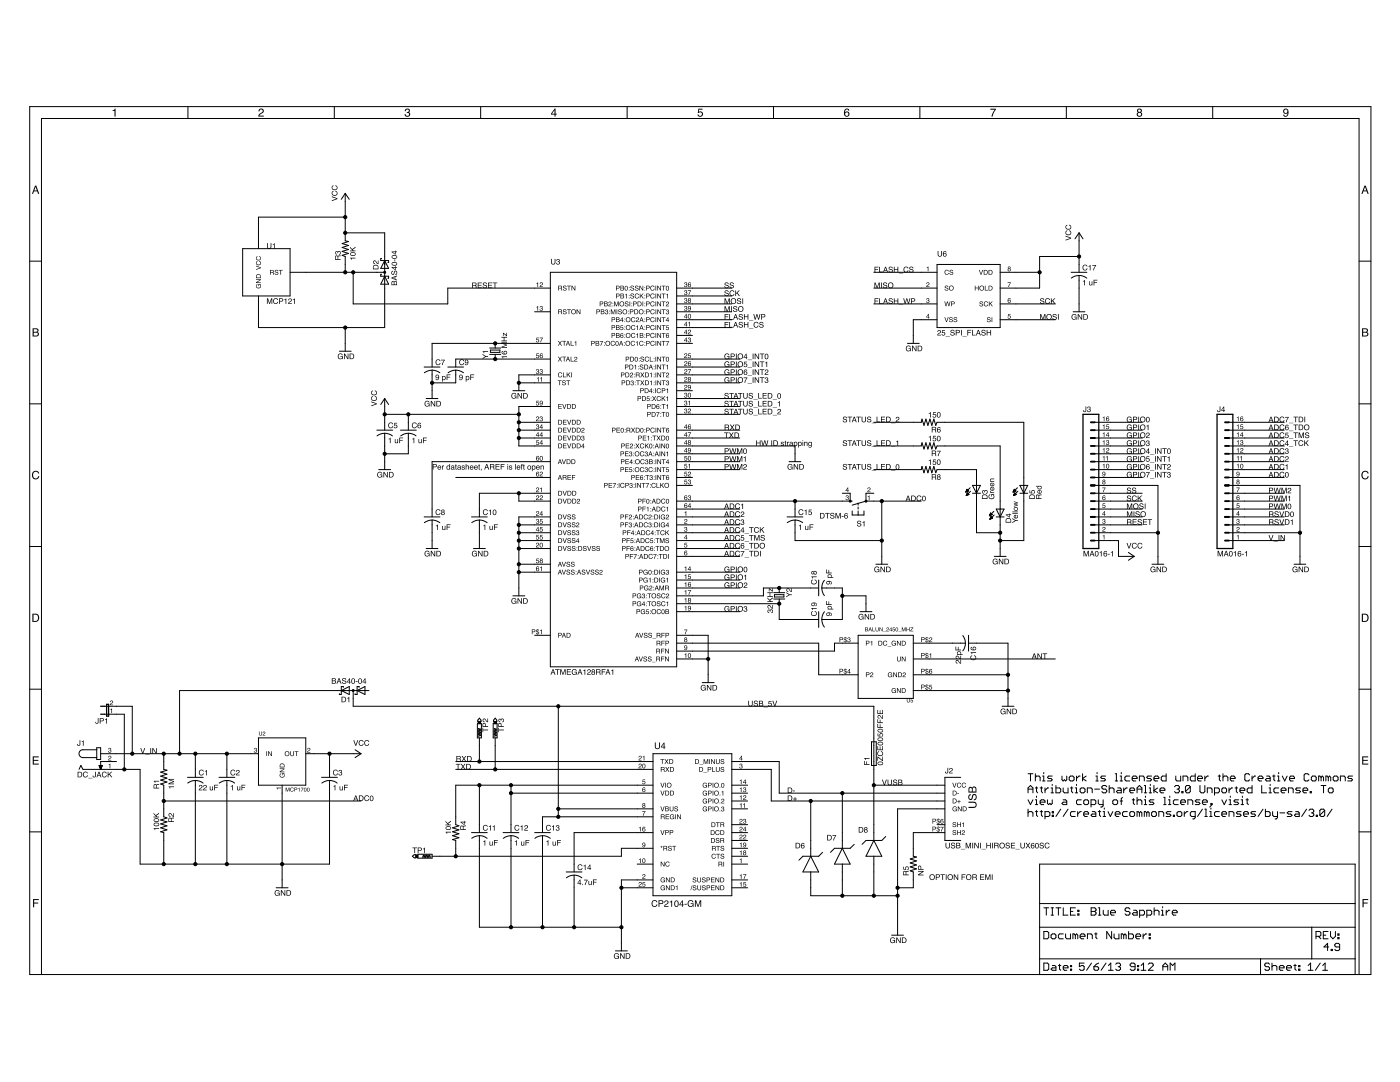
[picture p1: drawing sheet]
<svg xmlns="http://www.w3.org/2000/svg" width="279mm" height="216mm" viewBox="0 0 279 216" stroke-linecap="round" stroke-linejoin="round" font-family="sans-serif">
<g fill="#000">
<path d="M7.1 37.3l-.3 .7h.6zM7 37h.2l.6 1.7h-.2l-.2-.5h-.6l-.2 .5h-.2z" fill-rule="evenodd"/>
<path d="M22.5 22l.6-.3v1.6h-.2v-1.2h-.4z" fill-rule="evenodd"/>
<path d="M51.8 21.8a.55 .55 0 0 1 .8 .2 .55 .55 0 0 1-.5 .7l-.3 .4h.8v.2h-1.1l.2-.5 .4-.3a.33 .33 0 0 0 .3-.4 .33 .33 0 0 0-.3-.3 .33 .33 0 0 0-.3 .4h-.2z" fill-rule="evenodd"/>
<path d="M66.2 39.2l1.1 .4v.1l-1.1 .4v-.1l1-.4-1-.3zM66.3 38.2l.3-.1-.2 .2a.41 .41 0 0 0 .4 .6 .41 .41 0 0 0 .3-.6l-.2-.2a.55 .55 0 0 1 .3 .9 .55 .55 0 0 1-.9-.2zM66.3 37.1l.3-.1-.2 .2a.41 .41 0 0 0 .4 .6 .41 .41 0 0 0 .3-.6l-.2-.2a.55 .55 0 0 1 .3 .9 .55 .55 0 0 1-.9-.2z" fill-rule="evenodd"/>
<path d="M81 21.8a.46 .46 0 0 1 .7-.1 .46 .46 0 0 1-.1 .7 .53 .53 0 0 1-.1 .9 .53 .53 0 0 1-.8-.5h.3a.32 .32 0 0 0 .4 .3 .32 .32 0 0 0 0-.6h-.2v-.2a.26 .26 0 0 0 .4-.2 .26 .26 0 0 0-.3-.3l-.3 .2v.2h-.2z" fill-rule="evenodd"/>
<path d="M110.7 22l-.5 .7h.5zM110.7 21.7h.2v1h.2v.2h-.2v.4h-.2v-.4h-.7v-.2z" fill-rule="evenodd"/>
<path d="M139.4 21.7h.8v.2h-.7v.4a.55 .55 0 0 1 .8 .3 .55 .55 0 0 1-.4 .7 .55 .55 0 0 1-.7-.4h.2a.35 .35 0 0 0 .5 .1 .35 .35 0 0 0 .1-.5 .35 .35 0 0 0-.6 .1l-.1-.1z" fill-rule="evenodd"/>
<path d="M168.6 21.8a.48 .48 0 0 1 .5-.1 .48 .48 0 0 1 .4 .4h-.2a.33 .33 0 0 0-.4-.3 .33 .33 0 0 0-.2 .5l-.1 .1a.53 .53 0 0 1 .9 .2 .53 .53 0 0 1-.4 .8 .53 .53 0 0 1-.7-.6zM168.7 22.8a.34 .34 0 0 0 .6 0 .34 .34 0 0 0-.6 0z" fill-rule="evenodd"/>
<path d="M197.6 21.7h1.2l-.7 1.6h-.2v-.3l.6-1.1h-.9z" fill-rule="evenodd"/>
<path d="M227.1 22.1a.3 .3 0 0 0 .6 0 .3 .3 0 0 0-.6 0zM227.1 22.8a.33 .33 0 0 0 .6 0 .33 .33 0 0 0-.6 0zM227 21.8a.46 .46 0 0 1 .7-.1 .46 .46 0 0 1 0 .7 .5 .5 0 0 1 .1 .7 .5 .5 0 0 1-.8 0 .5 .5 0 0 1 .1-.7l-.2-.3z" fill-rule="evenodd"/>
<path d="M256.2 21.8a.62 .62 0 0 1 .8 0 .62 .62 0 0 1 .1 .8 .54 .54 0 0 1-.3 .7 .54 .54 0 0 1-.7-.4h.2a.32 .32 0 0 0 .4 .2 .32 .32 0 0 0 .2-.4l.1-.2a.51 .51 0 0 1-.8 .1 .51 .51 0 0 1 0-.8zM256.3 22.2a.35 .35 0 0 0 .7 0 .35 .35 0 0 0-.7 0z" fill-rule="evenodd"/>
<path d="M272.4 37.3l-.2 .7h.5zM272.3 37h.3l.6 1.7h-.3l-.2-.5h-.6l-.2 .5h-.2z" fill-rule="evenodd"/>
<path d="M51.1 53l1 .4v.1l-1 .3v-.1l.8-.3-.8-.2zM51.2 52.2l.2-.1v.1a.32 .32 0 0 0-.1 .5 .32 .32 0 0 0 .5 0 .32 .32 0 0 0-.1-.5v-.1a.48 .48 0 0 1 .3 .7 .48 .48 0 0 1-.8 .1 .48 .48 0 0 1 0-.7zM51.2 51.2l.2-.1v.2a.32 .32 0 0 0-.1 .4 .32 .32 0 0 0 .5 0 .32 .32 0 0 0-.1-.5v-.1a.48 .48 0 0 1 .3 .7 .48 .48 0 0 1-.8 .2 .48 .48 0 0 1 0-.8z" fill-rule="evenodd"/>
<path d="M51.2 56.8l.2-.1v.1a.31 .31 0 0 0-.2 .4 .31 .31 0 0 0 .4 .2 .31 .31 0 0 0 .4-.3 .31 .31 0 0 0-.3-.3v.3h-.2v-.4h.6l-.2 .1a.48 .48 0 0 1 0 .7 .48 .48 0 0 1-.7-.1 .48 .48 0 0 1 0-.6zM51.1 55.7h1v.2l-.8 .5h.8v.1h-1v-.2l.8-.5h-.8zM51.3 54.9l-.1 .5h.7l-.1-.5zM51.2 54.8l.4-.1 .4 .2 .1 .6h-1z" fill-rule="evenodd"/>
<path d="M53.3 59.5h.2l.3 1 .3-1h.2v1.1h-.1v-.9l-.3 .9h-.2l-.3-.9v.9h-.1zM54.6 59.7l.6-.2 .3 .4-.3-.2a.41 .41 0 0 0-.5 .4 .41 .41 0 0 0 .6 .3l.2-.2a.54 .54 0 0 1-.8 .4 .54 .54 0 0 1-.1-.9zM55.7 59.5h.5a.32 .32 0 0 1 .3 .3 .32 .32 0 0 1-.3 .4h-.4v.4h-.1zM55.8 59.7v.3h.3a.19 .19 0 0 0 .3-.1 .19 .19 0 0 0-.3-.2zM56.7 59.8l.4-.2v1h-.1v-.7zM57.6 59.7a.38 .38 0 0 1 .6 .1 .38 .38 0 0 1-.4 .5l-.1 .2h.5v.1h-.7l.1-.3a.38 .38 0 0 0 .4-.2 .38 .38 0 0 0 0-.4l-.5 .2zM58.5 59.8l.4-.2v1h-.2v-.7z" fill-rule="evenodd"/>
<path d="M53.3 48.5h.1v.7a.29 .29 0 0 0 .3 .3 .29 .29 0 0 0 .3-.3v-.7h.2v.6a.44 .44 0 0 1-.5 .5 .44 .44 0 0 1-.4-.5zM54.4 48.7l.4-.2v1.1h-.1v-.7z" fill-rule="evenodd"/>
<path d="M54 54v.3h.3a.17 .17 0 0 0 .2-.2 .17 .17 0 0 0-.2-.1zM53.9 53.9h.4a.26 .26 0 0 1 .3 .1 .26 .26 0 0 1-.1 .3l.2 .5h-.2v-.3l-.2-.1h-.3v.4h-.1zM54.9 53.9h.4l.2 .1v.1h-.1a.22 .22 0 0 0-.2-.1 .22 .22 0 0 0-.2 .2 .38 .38 0 0 1 .5 .3 .38 .38 0 0 1-.3 .4 .38 .38 0 0 1-.4-.4h.1a.25 .25 0 0 0 .3 .2 .25 .25 0 0 0 .2-.2 .4 .4 0 0 1-.4-.2 .4 .4 0 0 1-.1-.4zM55.6 53.9h.8v.1h-.3v.8h-.1v-.8h-.4z" fill-rule="evenodd"/>
<path d="M67.1 51.1l-.1 .6h.4l-.1-.5zM67 51l.4 .1 .6-.2v.2l-.4 .1-.1 .1v.4h.5v.1h-1.1zM67 50.2l.2-.1 .2 .2a.36 .36 0 0 1 .6 0 .36 .36 0 0 1-.4 .5v-.1a.22 .22 0 0 0 .3-.3 .22 .22 0 0 0-.4 0v.1h-.1a.18 .18 0 0 0-.2-.2 .18 .18 0 0 0-.2 .1l.2 .4-.3-.2z" fill-rule="evenodd"/>
<path d="M69.9 51.4h1.1v.2h-.8l-.1 .2zM69.9 50.5a.57 .57 0 0 1 .7-.2 .57 .57 0 0 1 .3 .6 .57 .57 0 0 1-.6 .2 .57 .57 0 0 1-.4-.6zM70 50.6a.41 .41 0 0 0 .4 .3 .41 .41 0 0 0 .4-.3l-.4-.1zM69.8 49.2l.5 .5 .7-.5v.2l-.6 .4 .2 .2h.4v.1h-1.2v-.1h.6l-.6-.5z" fill-rule="evenodd"/>
<path d="M74.7 53.1l-.1 .5h.8v-.4a.52 .52 0 0 0-.7-.1zM74.6 52.9l.4-.1 .4 .2 .1 .7h-1.1zM74.5 52a.63 .63 0 0 1 .8 .5l.1-.5h.1v.7l-.3-.1a.38 .38 0 0 0-.2-.4 .38 .38 0 0 0-.4 0l.2 .5-.3-.2z" fill-rule="evenodd"/>
<path d="M78.3 56.3v.5h.3v-.5zM78.8 56.2l-.1 .6h.4v-.5zM78.2 56.1l.4 .1 .2-.1h.3l.1 .8h-1.1zM78.3 55.5l.5 .1v-.3zM78.1 55.4l1.1-.4v.1l-.3 .2v.4l.3 .1v.2l-1.1-.5zM78.2 54.2l.3-.2v.2a.26 .26 0 0 0-.3 .2 .26 .26 0 0 0 .3 .3v-.1a.44 .44 0 0 1 .2-.4 .44 .44 0 0 1 .5-.1v.5l-.2 .3h-.1v-.2a.29 .29 0 0 0 .2-.3 .29 .29 0 0 0-.2-.2h-.1a.46 .46 0 0 1-.1 .5 .46 .46 0 0 1-.5 0zM78.4 53.4l.5 .4v-.4zM78.2 53.3h.7l.1-.2v.2h.2v.1h-.2v.5h-.2zM78.2 52.5a.57 .57 0 0 1 .6-.2 .57 .57 0 0 1 .4 .5 .57 .57 0 0 1-.6 .2 .57 .57 0 0 1-.4-.5zM78.3 52.5a.41 .41 0 0 0 .4 .4 .41 .41 0 0 0 .4-.3l-.4-.2zM78.7 51.8h.2v.3h-.2zM78.2 51.1a.57 .57 0 0 1 .6-.2 .57 .57 0 0 1 .4 .5 .57 .57 0 0 1-.6 .2 .57 .57 0 0 1-.4-.5zM78.3 51.2a.41 .41 0 0 0 .4 .3 .41 .41 0 0 0 .4-.3l-.4-.2zM78.4 50.3l.5 .4v-.4zM78.2 50.2h.7l.1-.2v.2h.2v.1h-.2v.5h-.2z" fill-rule="evenodd"/>
<path d="M94.4 56.5v.4h.3a.19 .19 0 0 0 .3-.2 .19 .19 0 0 0-.2-.2zM94.2 56.4h.5a.3 .3 0 0 1 .4 .2 .3 .3 0 0 1-.1 .3l.2 .6h-.2l-.1-.4-.2-.1h-.3v.5h-.2zM95.3 56.4h.9v.1h-.7v.4h.6v.1h-.6v.4h.7v.1h-.9zM96.5 56.4h.4l.2 .1 .1 .2h-.2a.26 .26 0 0 0-.2-.2 .26 .26 0 0 0-.3 .2l.1 .1a.44 .44 0 0 1 .4 .1 .44 .44 0 0 1 .1 .5l-.5 .1-.3-.2v-.2h.2a.29 .29 0 0 0 .3 .3 .29 .29 0 0 0 .2-.3 .46 .46 0 0 1-.5-.2 .46 .46 0 0 1 0-.5zM97.4 56.4h.8v.1h-.6v.4h.6v.1h-.6v.4h.6v.1h-.8zM98.3 56.4h.9v.1h-.3v1h-.2v-1h-.4z" fill-rule="evenodd"/>
<path d="M107 56.5l.4-.2v1h-.1v-.7zM107.8 56.5a.33 .33 0 0 1 .5 .1 .33 .33 0 0 1-.3 .4l-.2 .2h.5v.1h-.6l.1-.3a.33 .33 0 0 0 .3-.2 .33 .33 0 0 0 0-.3l-.4 .2z" fill-rule="evenodd"/>
<path d="M110 51.7h.1v.6a.29 .29 0 0 0 .3 .4 .29 .29 0 0 0 .3-.4v-.6h.1v.6a.44 .44 0 0 1-.4 .5 .44 .44 0 0 1-.4-.5zM111.1 51.8l.3-.1a.28 .28 0 0 1 .3 .1 .28 .28 0 0 1-.1 .4 .36 .36 0 0 1-.1 .6 .36 .36 0 0 1-.5-.4h.1a.25 .25 0 0 0 .4 .3 .22 .22 0 0 0 0-.4h-.2v-.2a.18 .18 0 0 0 .3-.1 .18 .18 0 0 0-.2-.2l-.2 .2h-.2z" fill-rule="evenodd"/>
<path d="M111.5 57.1v.3h.3a.17 .17 0 0 0 .2-.1 .17 .17 0 0 0-.1-.2zM111.4 57h.5a.26 .26 0 0 1 .3 .2 .26 .26 0 0 1-.2 .3l.2 .5h-.2v-.4h-.2h-.3v.4h-.1zM112.4 57.1l.4-.1 .2 .1 .1 .2h-.2a.22 .22 0 0 0-.2-.2 .22 .22 0 0 0-.2 .2v.1a.38 .38 0 0 1 .6 .2 .38 .38 0 0 1-.4 .5 .38 .38 0 0 1-.4-.4h.1a.25 .25 0 0 0 .3 .2 .25 .25 0 0 0 .2-.3 .4 .4 0 0 1-.4-.1 .4 .4 0 0 1-.1-.4zM113.2 57h.7v.1h-.3v.9h-.1v-.9h-.3zM114.1 57h.1l.5 .8v-.8h.1v1h-.1l-.5-.8v.8h-.1z" fill-rule="evenodd"/>
<path d="M123 57h.4a.28 .28 0 0 1 .3 .3 .28 .28 0 0 1-.3 .3h-.3v.4h-.1zM123.1 57.1v.4h.2a.17 .17 0 0 0 .2-.2 .17 .17 0 0 0-.2-.2zM124 57.1v.3h.2a.16 .16 0 0 0 .2-.1 .16 .16 0 0 0-.2-.2zM124 57.5v.4l.4-.1-.1-.3zM123.8 57l.7 .1-.1 .4 .2 .2-.2 .2-.6 .1zM124.8 57.1a.44 .44 0 0 1 .5 .4 .44 .44 0 0 1-.5 .5l-.1-.5zM124.9 57.2a.35 .35 0 0 0-.1 .4 .35 .35 0 0 0 .3 .2v-.6zM125.5 57.3l.1 .1zM125.5 57.8l.1 .2zM125.9 57.1l.4-.1 .2 .2v.1h-.1a.22 .22 0 0 0-.2-.2 .22 .22 0 0 0-.2 .2v.1a.38 .38 0 0 1 .5 .2 .38 .38 0 0 1-.3 .5 .38 .38 0 0 1-.4-.4h.1a.25 .25 0 0 0 .3 .2 .25 .25 0 0 0 .2-.2v-.1a.4 .4 0 0 1-.4-.1 .4 .4 0 0 1-.1-.4zM126.8 57.1l.4-.1 .2 .2v.1h-.1a.22 .22 0 0 0-.2-.2 .22 .22 0 0 0-.2 .2v.1a.38 .38 0 0 1 .5 .2 .38 .38 0 0 1-.3 .5 .38 .38 0 0 1-.4-.4h.1a.25 .25 0 0 0 .3 .2 .25 .25 0 0 0 .2-.2v-.1a.4 .4 0 0 1-.4-.1 .4 .4 0 0 1-.1-.4zM127.6 57h.2l.4 .8v-.8h.2v1h-.2l-.5-.8v.8h-.1zM128.6 57.3l.2 .1zM128.6 57.8l.2 .2zM129 57h.4a.28 .28 0 0 1 .3 .3 .28 .28 0 0 1-.3 .3h-.3v.4h-.1zM129.1 57.1v.4h.2a.17 .17 0 0 0 .2-.2 .17 .17 0 0 0-.2-.2zM129.9 57.1l.5-.1 .2 .2-.1 .1a.32 .32 0 0 0-.5-.1 .32 .32 0 0 0 0 .5 .32 .32 0 0 0 .5-.1h.1a.47 .47 0 0 1-.7 .3 .47 .47 0 0 1 0-.8zM130.8 57h.2v1h-.2zM131.2 57h.1l.5 .8v-.8h.1v1h-.1l-.5-.8v.8h-.1zM132 57h.8v.1h-.3v.9h-.1v-.9h-.4zM133 57.1a.44 .44 0 0 1 .5 .4 .44 .44 0 0 1-.4 .5l-.2-.5zM133.1 57.2a.35 .35 0 0 0-.1 .4 .35 .35 0 0 0 .3 .2l.1-.6z" fill-rule="evenodd"/>
<path d="M123 58.6h.4a.28 .28 0 0 1 .3 .3 .28 .28 0 0 1-.3 .2h-.3v.4h-.1zM123.1 58.7v.3h.2a.17 .17 0 0 0 .2-.1 .17 .17 0 0 0-.2-.2zM124 58.7v.3h.2a.16 .16 0 0 0 .2-.2 .16 .16 0 0 0-.2-.1zM124 59.1v.3h.4l-.1-.3zM123.8 58.6l.7 .1-.1 .3 .2 .3-.2 .2h-.6zM124.7 58.8l.4-.2v.9h-.1v-.6zM125.5 58.9l.1 .1zM125.5 59.4l.1 .1zM125.9 58.6h.4l.2 .1v.2h-.1a.22 .22 0 0 0-.2-.2 .22 .22 0 0 0-.2 .2 .38 .38 0 0 1 .5 .3 .38 .38 0 0 1-.3 .5 .38 .38 0 0 1-.4-.5h.1a.25 .25 0 0 0 .3 .3 .25 .25 0 0 0 .2-.3 .4 .4 0 0 1-.4-.1 .4 .4 0 0 1-.1-.5zM126.8 58.7l.5-.1 .2 .2-.1 .1a.32 .32 0 0 0-.5-.1 .32 .32 0 0 0 0 .5 .32 .32 0 0 0 .5-.1h.1a.47 .47 0 0 1-.7 .3 .47 .47 0 0 1 0-.8zM127.7 58.6h.1v.5l.5-.5h.2l-.4 .4 .4 .5h-.2l-.3-.4-.2 .1v.3h-.1zM128.6 58.9l.2 .1zM128.6 59.4l.2 .1zM129 58.6h.4a.28 .28 0 0 1 .3 .3 .28 .28 0 0 1-.3 .2h-.3v.4h-.1zM129.1 58.7v.3h.2a.17 .17 0 0 0 .2-.1 .17 .17 0 0 0-.2-.2zM129.9 58.7l.5-.1 .2 .2-.1 .1a.32 .32 0 0 0-.5-.1 .32 .32 0 0 0 0 .5 .32 .32 0 0 0 .5-.1h.1a.47 .47 0 0 1-.7 .3 .47 .47 0 0 1 0-.8zM130.8 58.6h.2v.9h-.2zM131.2 58.6h.1l.5 .8v-.8h.1v.9h-.1l-.5-.7v.7h-.1zM132 58.6h.8v.1h-.3v.8h-.1v-.8h-.4zM133 58.8l.3-.2v.9h-.1v-.6z" fill-rule="evenodd"/>
<path d="M136.6 56.5l.2-.2a.24 .24 0 0 1 .3 .2 .24 .24 0 0 1-.1 .3 .31 .31 0 0 1-.1 .5 .31 .31 0 0 1-.4-.3h.1a.19 .19 0 0 0 .3 .2 .2 .2 0 0 0 0-.4h-.1v-.1a.15 .15 0 0 0 .2-.1 .15 .15 0 0 0-.2-.2l-.1 .2h-.2zM137.4 56.4h.4l.1 .2a.27 .27 0 0 0-.3-.1 .27 .27 0 0 0-.2 .3 .33 .33 0 0 1 .5 0 .33 .33 0 0 1-.2 .5 .33 .33 0 0 1-.4-.2zM137.4 57a.2 .2 0 0 0 .4 0 .2 .2 0 0 0-.4 0z" fill-rule="evenodd"/>
<path d="M136.6 58l.2-.1a.24 .24 0 0 1 .3 .1 .24 .24 0 0 1-.1 .3 .31 .31 0 0 1-.1 .6 .31 .31 0 0 1-.4-.3h.1a.19 .19 0 0 0 .3 .2 .2 .2 0 0 0 0-.4h-.1v-.1a.15 .15 0 0 0 .2-.1 .15 .15 0 0 0-.2-.2l-.1 .2h-.2zM137.3 57.9h.6l-.4 .9h-.1l.1-.1 .3-.7h-.5z" fill-rule="evenodd"/>
<path d="M144.6 59.5h.2l.3 1 .3-1h.3v1.1h-.2v-.9l-.3 .9h-.1l-.4-.9v.9h-.1zM145.8 60.1a.6 .6 0 0 1 1.2 0 .6 .6 0 0 1-1.2 0zM146 60.1a.42 .42 0 0 0 .8 0 .42 .42 0 0 0-.8 0zM147.2 59.6l.4-.1 .3 .2v.2h-.1a.26 .26 0 0 0-.3-.3 .26 .26 0 0 0-.3 .3h.1a.44 .44 0 0 1 .5 .2 .44 .44 0 0 1 0 .5h-.5l-.2-.2-.1-.1h.2a.29 .29 0 0 0 .3 .2 .29 .29 0 0 0 .3-.2l-.1-.1a.46 .46 0 0 1-.4-.1 .46 .46 0 0 1-.1-.5zM148.2 59.5h.1v1.1h-.1z" fill-rule="evenodd"/>
<path d="M144.7 58l.5-.1 .2 .2v.2h-.1a.26 .26 0 0 0-.3-.2 .26 .26 0 0 0-.2 .2v.1a.44 .44 0 0 1 .5 .1 .44 .44 0 0 1 0 .5l-.5 .1-.2-.2v-.2h.1a.29 .29 0 0 0 .3 .3 .29 .29 0 0 0 .3-.3l-.1-.1a.46 .46 0 0 1-.4-.1 .46 .46 0 0 1-.1-.5zM145.7 58.1l.6-.1 .3 .3-.3-.2a.41 .41 0 0 0-.6 .4 .41 .41 0 0 0 .7 .3l.2-.1a.54 .54 0 0 1-.9 .3 .54 .54 0 0 1 0-.9zM146.7 58h.2v.5l.5-.5h.2l-.4 .4 .5 .7h-.2l-.4-.6-.2 .2v.4h-.2z" fill-rule="evenodd"/>
<path d="M144.7 56.4h.5l.2 .1v.2h-.1a.26 .26 0 0 0-.3-.2 .26 .26 0 0 0-.2 .2v.1a.44 .44 0 0 1 .5 .1 .44 .44 0 0 1 0 .5l-.5 .1-.2-.2v-.2h.1a.29 .29 0 0 0 .3 .3 .29 .29 0 0 0 .3-.3h-.1a.46 .46 0 0 1-.4-.2 .46 .46 0 0 1-.1-.5zM145.7 56.4h.5l.2 .1v.2h-.1a.26 .26 0 0 0-.3-.2 .26 .26 0 0 0-.2 .2v.1a.44 .44 0 0 1 .5 .1 .44 .44 0 0 1 0 .5l-.5 .1-.2-.2v-.2h.1a.29 .29 0 0 0 .3 .3 .29 .29 0 0 0 .3-.3 .46 .46 0 0 1-.5-.2 .46 .46 0 0 1-.1-.5z" fill-rule="evenodd"/>
<path d="M174.5 56.4h.2l.3 .9 .4-.9h.2v1.1h-.2v-.9l-.3 .9h-.1l-.3-.9v.9h-.2zM175.8 56.4h.2v1.1h-.2zM176.3 56.4h.5l.2 .1v.2h-.1a.26 .26 0 0 0-.3-.2 .26 .26 0 0 0-.2 .2v.1a.44 .44 0 0 1 .5 .1 .44 .44 0 0 1 0 .5l-.5 .1-.2-.2v-.2h.1a.29 .29 0 0 0 .3 .3 .29 .29 0 0 0 .3-.3 .46 .46 0 0 1-.5-.2 .46 .46 0 0 1-.1-.5zM177.2 56.9a.57 .57 0 0 1 1.1 0 .57 .57 0 0 1-1.1 0zM177.4 56.9a.42 .42 0 0 0 .8 0 .42 .42 0 0 0-.8 0z" fill-rule="evenodd"/>
<path d="M174.5 53.2h.8v.2h-.6v.3h.5v.1h-.5v.5h-.2zM175.5 53.2h.1v1h.6v.1h-.7zM176.7 53.4l-.2 .5h.4zM176.6 53.2h.2l.4 1.1h-.1l-.2-.3h-.4l-.1 .3h-.2zM177.5 53.3l.4-.1 .2 .2 .1 .2h-.2a.26 .26 0 0 0-.3-.3 .26 .26 0 0 0-.2 .3h.1a.44 .44 0 0 1 .4 .2 .44 .44 0 0 1 .1 .5h-.5l-.3-.2v-.1h.2a.29 .29 0 0 0 .2 .2 .29 .29 0 0 0 .3-.2v-.1a.46 .46 0 0 1-.5-.1 .46 .46 0 0 1 0-.5zM178.4 53.2h.1v.5h.6v-.5h.2v1.1h-.2v-.5h-.6v.5h-.1zM179.4 54.5h.8zM180.4 53.4l.6-.2 .3 .4-.3-.2a.41 .41 0 0 0-.5 .4 .41 .41 0 0 0 .6 .3l.2-.2a.54 .54 0 0 1-.8 .4 .54 .54 0 0 1-.1-.9zM181.6 53.3l.4-.1 .3 .2v.2h-.2a.26 .26 0 0 0-.2-.3 .26 .26 0 0 0-.3 .3h.1a.44 .44 0 0 1 .5 .2 .44 .44 0 0 1 0 .5h-.5l-.2-.2-.1-.1h.2a.29 .29 0 0 0 .3 .2 .29 .29 0 0 0 .3-.2l-.1-.1a.46 .46 0 0 1-.5-.1 .46 .46 0 0 1 0-.5z" fill-rule="evenodd"/>
<path d="M174.5 59.5h.8v.2h-.6v.3h.5v.1h-.5v.5h-.2zM175.5 59.5h.1v1h.6v.1h-.7zM176.7 59.7l-.2 .5h.4zM176.6 59.5h.2l.4 1.1h-.1l-.2-.3h-.4l-.1 .3h-.2zM177.5 59.6l.4-.1 .2 .2 .1 .2h-.2a.26 .26 0 0 0-.3-.3 .26 .26 0 0 0-.2 .3h.1a.44 .44 0 0 1 .4 .2 .44 .44 0 0 1 .1 .5h-.5l-.3-.2v-.1h.2a.29 .29 0 0 0 .2 .2 .29 .29 0 0 0 .3-.2v-.1a.46 .46 0 0 1-.5-.1 .46 .46 0 0 1 0-.5zM178.4 59.5h.1v.5h.6v-.5h.2v1.1h-.2v-.5h-.6v.5h-.1zM179.4 60.8h.8zM180.3 59.5h.1l.2 .9 .3-.9h.2l.2 .9 .2-.9h.2l-.3 1.1h-.2l-.2-.9-.3 .9h-.1zM181.8 59.5h.5a.32 .32 0 0 1 .4 .3 .32 .32 0 0 1-.4 .4h-.3v.4h-.2zM182 59.7v.3h.3a.19 .19 0 0 0 .2-.1 .19 .19 0 0 0-.2-.2z" fill-rule="evenodd"/>
<path d="M184.9 56.5a.33 .33 0 0 1 .6 .1 .33 .33 0 0 1-.4 .4l-.1 .2h.5v.1h-.6l.1-.3a.33 .33 0 0 0 .3-.2 .33 .33 0 0 0 0-.3l-.4 .2z" fill-rule="evenodd"/>
<path d="M184.9 53.4l.4-.2v.9h-.1v-.6z" fill-rule="evenodd"/>
<path d="M187.1 50.1h.2v.7a.29 .29 0 0 0 .3 .3 .29 .29 0 0 0 .2-.3v-.7h.2v.6a.44 .44 0 0 1-.4 .5 .44 .44 0 0 1-.5-.5zM188.3 50.2l.4-.1 .2 .3-.4-.1-.2 .3a.38 .38 0 0 1 .6 .1 .38 .38 0 0 1-.2 .6 .38 .38 0 0 1-.5-.4zM188.3 50.9a.25 .25 0 0 0 .5 0 .25 .25 0 0 0-.5 0z" fill-rule="evenodd"/>
<path d="M188.6 57.1l.4-.1 .2 .1v.2h-.1a.22 .22 0 0 0-.2-.2 .22 .22 0 0 0-.2 .2v.1a.38 .38 0 0 1 .6 .2 .38 .38 0 0 1-.4 .5 .38 .38 0 0 1-.4-.4h.1a.25 .25 0 0 0 .3 .2 .25 .25 0 0 0 .2-.3 .4 .4 0 0 1-.4-.1 .4 .4 0 0 1-.1-.4zM189.4 57.5a.5 .5 0 0 1 1 0 .5 .5 0 0 1-1 0zM189.5 57.5a.36 .36 0 0 0 .7 0 .36 .36 0 0 0-.7 0z" fill-rule="evenodd"/>
<path d="M188.6 54l.5-.1 .2 .1-.1 .1a.32 .32 0 0 0-.5 0 .32 .32 0 0 0 .1 .5 .32 .32 0 0 0 .4-.1h.2a.47 .47 0 0 1-.8 .2 .47 .47 0 0 1 0-.7zM189.6 53.9l.4-.1 .2 .2v.1h-.1a.22 .22 0 0 0-.2-.2 .22 .22 0 0 0-.3 .3h.1a.38 .38 0 0 1 .5 .3 .38 .38 0 0 1-.3 .4 .38 .38 0 0 1-.4-.4h.1a.25 .25 0 0 0 .3 .2 .25 .25 0 0 0 .2-.2 .4 .4 0 0 1-.4-.2 .4 .4 0 0 1-.1-.4z" fill-rule="evenodd"/>
<path d="M194.5 57h.2v.4h.5v-.4h.1v1h-.1v-.5h-.5v.5h-.2zM195.5 57.5a.49 .49 0 0 1 .9 0 .49 .49 0 0 1-.9 0zM195.6 57.5a.36 .36 0 0 0 .7 0 .36 .36 0 0 0-.7 0zM196.5 57h.2v.9h.5v.1h-.7zM197.4 57.1v.8l.5-.2a.41 .41 0 0 0 0-.4 .41 .41 0 0 0-.5-.2zM197.3 57h.4a.49 .49 0 0 1 .4 .5 .49 .49 0 0 1-.4 .5h-.4z" fill-rule="evenodd"/>
<path d="M195.4 53.9h.1l.3 .8 .3-.8h.1l-.3 .9h-.2zM196.5 54v.7l.4-.1a.41 .41 0 0 0 0-.5 .41 .41 0 0 0-.4-.1zM196.3 53.9h.4a.49 .49 0 0 1 .4 .4 .49 .49 0 0 1-.4 .5h-.4zM197.4 54v.7l.5-.1a.41 .41 0 0 0 0-.5 .41 .41 0 0 0-.5-.1zM197.3 53.9h.4a.49 .49 0 0 1 .4 .4 .49 .49 0 0 1-.4 .5h-.4z" fill-rule="evenodd"/>
<path d="M201.2 53.4a.2 .2 0 0 0 .4 0 .2 .2 0 0 0-.4 0zM201.2 53.9a.2 .2 0 0 0 .4 0 .2 .2 0 0 0-.4 0zM201.2 53.3a.27 .27 0 0 1 .4-.1 .27 .27 0 0 1 0 .4 .29 .29 0 0 1 0 .4 .29 .29 0 0 1-.4 0 .29 .29 0 0 1 0-.4l-.1-.2z" fill-rule="evenodd"/>
<path d="M201.3 59.5h.3l.1 .2a.27 .27 0 0 0-.3-.1 .27 .27 0 0 0-.2 .3 .33 .33 0 0 1 .5 .1 .33 .33 0 0 1-.2 .5 .33 .33 0 0 1-.4-.3zM201.2 60.1a.2 .2 0 0 0 .4 0 .2 .2 0 0 0-.4 0z" fill-rule="evenodd"/>
<path d="M201.1 56.4h.6l-.3 .9h-.2l.1-.2 .3-.6h-.5z" fill-rule="evenodd"/>
<path d="M212.7 47l1.1 .4v.2l-1.1 .4v-.2l.9-.3-.9-.3zM212.7 46.1l.3-.1-.2 .2a.41 .41 0 0 0 .4 .6 .41 .41 0 0 0 .3-.6l-.1-.2a.55 .55 0 0 1 .2 .8 .55 .55 0 0 1-.9-.1zM212.7 45l.3-.1-.2 .2a.41 .41 0 0 0 .4 .6 .41 .41 0 0 0 .3-.6l-.1-.3a.55 .55 0 0 1 .2 .9 .55 .55 0 0 1-.9-.1z" fill-rule="evenodd"/>
<path d="M216.1 56.1l.4-.2v1h-.1v-.7zM217.4 56.1h.1v.6l.2 .1 .1-.1 .1-.6h.1v.8l-.1-.1a.28 .28 0 0 1-.3 .1 .28 .28 0 0 1-.2-.2zM218.3 55.8h.7v.2h-.6v.3h.5v.1h-.5v.5h-.1z" fill-rule="evenodd"/>
<path d="M216.2 53l.5-.2 .3 .4-.2-.2a.41 .41 0 0 0-.6 .4 .41 .41 0 0 0 .6 .3l.2-.2a.54 .54 0 0 1-.8 .4 .54 .54 0 0 1 0-.9zM217.2 53.1l.4-.2v1h-.1v-.7zM218 52.9h.8l-.5 1h-.1v-.2l.4-.7h-.6z" fill-rule="evenodd"/>
<path d="M6.7 65.7v.5h.4a.27 .27 0 0 0 .4-.3 .27 .27 0 0 0-.4-.2zM6.7 66.4v.6l.8-.2-.1-.4zM6.5 65.5h.7a.4 .4 0 0 1 .5 .3 .4 .4 0 0 1-.2 .5 .46 .46 0 0 1 .3 .5 .46 .46 0 0 1-.6 .3h-.7z" fill-rule="evenodd"/>
<path d="M67.6 70.7l.5-.2 .2 .2 .1 .2h-.1a.36 .36 0 0 0-.5-.2 .36 .36 0 0 0-.2 .4 .36 .36 0 0 0 .3 .5 .36 .36 0 0 0 .4-.4h-.4v-.1h.5v.6l-.1-.2a.56 .56 0 0 1-.8 0 .56 .56 0 0 1 .1-.8zM68.6 70.6h.2l.6 .8v-.8h.1v1.1h-.1l-.6-.9v.9h-.2zM69.9 70.7v.8h.4a.46 .46 0 0 0 .2-.6 .46 .46 0 0 0-.6-.2zM69.8 70.6h.4a.56 .56 0 0 1 .5 .5 .56 .56 0 0 1-.5 .6h-.4z" fill-rule="evenodd"/>
<path d="M87 74.9a.51 .51 0 0 1 .7 .2 .51 .51 0 0 1-.2 .6l-.4 .1-.2-.2 .4 .1 .2-.4a.35 .35 0 0 1-.5 .1 .35 .35 0 0 1 0-.5zM87.1 75.1a.23 .23 0 0 0 .4 0 .23 .23 0 0 0-.4 0zM88.4 75.4a.27 .27 0 0 0 .5 0 .27 .27 0 0 0-.5 0zM88.2 75l.2 .1a.33 .33 0 0 1 .4-.1 .33 .33 0 0 1 .1 .4l-.1 .4-.4-.1v.5h-.2zM89.1 74.7h.8v.2h-.6v.3h.5v.1h-.5v.5h-.2z" fill-rule="evenodd"/>
<path d="M87.1 71.9l.5-.2 .3 .4-.3-.2a.41 .41 0 0 0-.5 .4 .41 .41 0 0 0 .6 .3l.2-.2a.54 .54 0 0 1-.8 .4 .54 .54 0 0 1 0-.9zM88 71.8h.8l-.5 1h-.1v-.2l.4-.7h-.6z" fill-rule="evenodd"/>
<path d="M91.7 74.9a.51 .51 0 0 1 .7 .2 .51 .51 0 0 1-.2 .6l-.4 .1-.2-.2 .5 .1 .1-.4a.35 .35 0 0 1-.5 .1 .35 .35 0 0 1 0-.5zM91.8 75.1a.23 .23 0 0 0 .4 0 .23 .23 0 0 0-.4 0zM93.1 75.4a.27 .27 0 0 0 .5 0 .27 .27 0 0 0-.5 0zM93 75l.1 .1a.33 .33 0 0 1 .4-.1 .33 .33 0 0 1 .2 .4l-.2 .4-.4-.1v.5h-.1zM93.9 74.7h.7v.2h-.6v.3h.6v.1h-.6v.5h-.1z" fill-rule="evenodd"/>
<path d="M91.8 71.9l.6-.2 .2 .4-.2-.2a.41 .41 0 0 0-.6 .4 .41 .41 0 0 0 .6 .3l.2-.2a.54 .54 0 0 1-.8 .4 .54 .54 0 0 1 0-.9zM92.8 71.9a.51 .51 0 0 1 .7 .2 .51 .51 0 0 1-.2 .7h-.4l-.1-.2 .4 .1 .1-.4a.35 .35 0 0 1-.5 .1 .35 .35 0 0 1 0-.5zM92.9 72.1a.25 .25 0 0 0 .5 0 .25 .25 0 0 0-.5 0z" fill-rule="evenodd"/>
<path d="M96.3 70.6l.7 .5h.4v.1h-.4l-.7 .4v-.1l.5-.4-.5-.3zM96.3 70.1h1.1v.1h-.8l-.1 .3z" fill-rule="evenodd"/>
<path d="M100.1 71.1h1.1v.2h-.8l-.1 .2zM100.2 70.1l.2-.1-.2 .4 .4 .2a.38 .38 0 0 1 .1-.6 .38 .38 0 0 1 .6 .2 .38 .38 0 0 1-.4 .5 .49 .49 0 0 1-.6 0 .49 .49 0 0 1-.1-.6zM100.6 70.4a.25 .25 0 0 0 .5 0 .25 .25 0 0 0-.5 0zM100.1 68.3h1.1v.2h-1l1 .3v.1l-1 .4h1v.1h-1.1v-.2l.9-.3-.9-.4zM100.1 67.2h1.1v.2h-.5v.6h.5v.1h-1.1v-.1h.4v-.6h-.4zM100.4 66.4l.7 .5v-.5h.1v.7l-.7-.5v.4h-.1z" fill-rule="evenodd"/>
<path d="M102.2 78.6l.5-.2 .3 .2v.2h-.1a.36 .36 0 0 0-.5-.3 .36 .36 0 0 0-.2 .5 .36 .36 0 0 0 .3 .4 .36 .36 0 0 0 .4-.3h-.3v-.2h.5v.6l-.2-.1a.56 .56 0 0 1-.8 0 .56 .56 0 0 1 .1-.8zM103.3 78.4h.2l.5 .9v-.9h.2v1.1h-.2l-.6-.9v.9h-.1zM104.6 78.6v.8h.4a.46 .46 0 0 0 .1-.6 .46 .46 0 0 0-.5-.2zM104.4 78.4h.5a.56 .56 0 0 1 .4 .6 .56 .56 0 0 1-.4 .5h-.5z" fill-rule="evenodd"/>
<path d="M107 73.8l.3-.1a.24 .24 0 0 1 .2 .1 .24 .24 0 0 1-.1 .3 .31 .31 0 0 1 0 .5 .31 .31 0 0 1-.5-.3h.2a.19 .19 0 0 0 .2 .2 .19 .19 0 0 0 0-.3h-.1l.1-.1a.15 .15 0 0 0 .1-.2 .15 .15 0 0 0-.1-.1l-.2 .2h-.1zM107.8 73.8l.2-.1a.24 .24 0 0 1 .3 .1 .24 .24 0 0 1-.1 .3 .31 .31 0 0 1-.1 .5 .31 .31 0 0 1-.4-.3h.1a.19 .19 0 0 0 .3 .2 .19 .19 0 0 0 0-.3h-.2l.1-.1a.15 .15 0 0 0 .2-.2 .15 .15 0 0 0-.2-.1l-.2 .2h-.1z" fill-rule="evenodd"/>
<path d="M107 61.2l.4-.1v.9h-.1v-.7zM107.8 61.2l.2-.1a.24 .24 0 0 1 .3 .1 .24 .24 0 0 1-.1 .3 .31 .31 0 0 1-.1 .5 .31 .31 0 0 1-.4-.3h.1a.19 .19 0 0 0 .3 .2 .19 .19 0 0 0 0-.3h-.2l.1-.1a.15 .15 0 0 0 .2-.2 .15 .15 0 0 0-.2-.1l-.2 .2h-.1z" fill-rule="evenodd"/>
<path d="M107.1 70.5h.4v.1h-.4v.3a.32 .32 0 0 1 .5 .1 .32 .32 0 0 1-.2 .5 .32 .32 0 0 1-.4-.3h.1a.2 .2 0 0 0 .3 .1 .2 .2 0 0 0 0-.3 .2 .2 0 0 0-.3 0h-.1zM107.9 70.6l.3-.1 .1 .3a.27 .27 0 0 0-.3-.2 .27 .27 0 0 0-.2 .4 .33 .33 0 0 1 .5 0 .33 .33 0 0 1-.1 .5 .33 .33 0 0 1-.5-.3zM107.8 71.1a.2 .2 0 0 0 .4 0 .2 .2 0 0 0-.4 0z" fill-rule="evenodd"/>
<path d="M107.1 67.4h.4v.1h-.4v.2a.32 .32 0 0 1 .5 .2 .32 .32 0 0 1-.2 .4 .32 .32 0 0 1-.4-.2h.1a.2 .2 0 0 0 .3 .1 .2 .2 0 0 0 0-.4 .2 .2 0 0 0-.3 .1h-.1zM107.7 67.4h.7l-.4 .9h-.2l.1-.2 .3-.6h-.5z" fill-rule="evenodd"/>
<path d="M107.1 75.4l.4-.2v1h-.1v-.7zM107.8 75.4l.3-.2v1h-.1v-.7z" fill-rule="evenodd"/>
<path d="M111.3 71.2h.2l.2 .3 .3-.3h.1l-.3 .4 .4 .5h-.2l-.3-.4-.2 .4h-.2l.4-.5zM112.2 71.2h.8v.1h-.3v.8h-.2v-.8h-.3zM113.3 71.3l-.1 .4h.3zM113.3 71.2h.1l.4 .9h-.2l-.1-.3h-.3l-.1 .3h-.2zM113.9 71.2h.1v.8h.5v.1h-.6zM114.6 71.3a.33 .33 0 0 1 .6 .1 .33 .33 0 0 1-.4 .5l-.1 .1h.5v.1h-.6l.1-.3a.33 .33 0 0 0 .3-.1 .33 .33 0 0 0 0-.4l-.4 .2z" fill-rule="evenodd"/>
<path d="M111.3 68h.2l.2 .4 .3-.4h.1l-.3 .5 .4 .5h-.2l-.3-.4-.2 .4h-.2l.4-.5zM112.2 68h.8v.1h-.3v.9h-.2v-.9h-.3zM113.3 68.2l-.1 .4h.3zM113.3 68h.1l.4 1h-.2l-.1-.3h-.3l-.1 .3h-.2zM113.9 68h.1v.9h.5v.1h-.6zM114.7 68.2l.3-.1v.9h-.1v-.7z" fill-rule="evenodd"/>
<path d="M111.5 61.8v.4h.3a.17 .17 0 0 0 .2-.2 .17 .17 0 0 0-.1-.2zM111.4 61.7h.5a.26 .26 0 0 1 .3 .2 .26 .26 0 0 1-.2 .3l.2 .5h-.2v-.4h-.2h-.3v.4h-.1zM112.4 61.8l.4-.1 .2 .2 .1 .1h-.2a.22 .22 0 0 0-.2-.2 .22 .22 0 0 0-.2 .2v.1a.38 .38 0 0 1 .6 .2 .38 .38 0 0 1-.4 .5 .38 .38 0 0 1-.4-.4h.1a.25 .25 0 0 0 .3 .2 .25 .25 0 0 0 .2-.2v-.1a.4 .4 0 0 1-.4-.1 .4 .4 0 0 1-.1-.4zM113.2 61.7h.7v.1h-.3v.9h-.1v-.9h-.3zM114 62.2a.5 .5 0 0 1 1 0 .5 .5 0 0 1-1 0zM114.1 62.2a.36 .36 0 0 0 .7 0 .36 .36 0 0 0-.7 0zM115.1 61.7h.1l.5 .8v-.8h.1v1h-.1l-.5-.8v.8h-.1z" fill-rule="evenodd"/>
<path d="M111.5 74.4l.5-.1 .2 .2-.1 .1a.32 .32 0 0 0-.5-.1 .32 .32 0 0 0 0 .5 .32 .32 0 0 0 .5-.1h.1a.47 .47 0 0 1-.7 .3 .47 .47 0 0 1 0-.8zM112.4 74.3h.1v.9h.5v.1h-.6zM113.1 74.3h.1v.5l.5-.5h.2l-.4 .4 .4 .6h-.2l-.3-.5-.2 .1v.4h-.1zM114 74.3h.1v1h-.1z" fill-rule="evenodd"/>
<path d="M111.3 75.9h.8v.1h-.3v.9h-.2v-.9h-.3zM112.3 76l.4-.1 .2 .1v.2h-.1a.22 .22 0 0 0-.3-.2 .22 .22 0 0 0-.2 .2h.1a.38 .38 0 0 1 .5 .3 .38 .38 0 0 1-.3 .5 .38 .38 0 0 1-.4-.5h.1a.25 .25 0 0 0 .2 .3 .25 .25 0 0 0 .3-.3 .4 .4 0 0 1-.4-.1 .4 .4 0 0 1-.1-.4zM113 75.9h.8v.1h-.3v.9h-.2v-.9h-.3z" fill-rule="evenodd"/>
<path d="M118 68h.4a.28 .28 0 0 1 .3 .3 .28 .28 0 0 1-.3 .3h-.3v.4h-.1zM118.1 68.1v.4h.3a.17 .17 0 0 0 .2-.2 .17 .17 0 0 0-.2-.2zM119 68.1v.3h.2a.16 .16 0 0 0 .2-.1 .16 .16 0 0 0-.2-.2zM119 68.5v.4l.4-.1v-.2zM118.9 68l.6 .1-.1 .4 .2 .2-.2 .3h-.5zM119.7 68.1h.7l-.4 .9h-.2l.1-.2 .3-.6h-.5zM120.6 68.3l.1 .1zM120.6 68.8l.1 .2zM120.8 68.5a.5 .5 0 0 1 1 0 .5 .5 0 0 1-1 0zM121 68.5a.36 .36 0 0 0 .7 0 .36 .36 0 0 0-.7 0zM122 68.2l.5-.2 .2 .2-.1 .1a.32 .32 0 0 0-.5 0 .32 .32 0 0 0 0 .4 .32 .32 0 0 0 .5-.1h.1a.47 .47 0 0 1-.7 .3 .47 .47 0 0 1 0-.7zM123 68.1a.44 .44 0 0 1 .5 .4 .44 .44 0 0 1-.5 .5l-.2-.5zM123.1 68.2a.35 .35 0 0 0-.2 .4 .35 .35 0 0 0 .4 .2v-.5zM124 68.2l-.2 .4h.3zM123.9 68h.1l.4 1h-.2l-.1-.3h-.3l-.1 .3h-.2zM124.6 68.3l.1 .1zM124.6 68.8l.1 .2zM124.8 68.5a.5 .5 0 0 1 1 0 .5 .5 0 0 1-1 0zM125 68.5a.36 .36 0 0 0 .7 0 .36 .36 0 0 0-.7 0zM126 68.2l.5-.2 .2 .2-.1 .1a.32 .32 0 0 0-.5 0 .32 .32 0 0 0 0 .4 .32 .32 0 0 0 .5-.1h.1a.47 .47 0 0 1-.7 .3 .47 .47 0 0 1 0-.7zM126.9 68.2l.3-.1v.9h-.1v-.7zM127.7 68.2l.5-.2 .2 .2-.1 .1a.32 .32 0 0 0-.5 0 .32 .32 0 0 0 0 .4 .32 .32 0 0 0 .5-.1h.1a.47 .47 0 0 1-.7 .3 .47 .47 0 0 1 0-.7zM128.6 68.3l.2 .1zM128.6 68.8l.2 .2zM129 68h.4a.28 .28 0 0 1 .3 .3 .28 .28 0 0 1-.3 .3h-.3v.4h-.1zM129.1 68.1v.4h.3a.17 .17 0 0 0 .1-.2 .17 .17 0 0 0-.1-.2zM129.9 68.2l.5-.2 .2 .2-.1 .1a.32 .32 0 0 0-.5 0 .32 .32 0 0 0 0 .4 .32 .32 0 0 0 .5-.1h.1a.47 .47 0 0 1-.7 .3 .47 .47 0 0 1 0-.7zM130.8 68h.2v1h-.2zM131.2 68h.1l.5 .8v-.8h.1v1h-.1l-.5-.8v.8h-.1zM132.1 68h.7v.1h-.3v.9h-.1v-.9h-.3zM132.9 68.1h.6l-.3 .9h-.2l.1-.2 .3-.6h-.5z" fill-rule="evenodd"/>
<path d="M119 61.7h.5a.28 .28 0 0 1 .2 .3 .28 .28 0 0 1-.2 .3h-.3v.4h-.2zM119.2 61.8v.4h.2a.17 .17 0 0 0 .2-.2 .17 .17 0 0 0-.2-.2zM120 61.8v.3h.3a.16 .16 0 0 0 .2-.1 .16 .16 0 0 0-.2-.2zM120 62.2v.4l.5-.1-.1-.2zM119.9 61.7l.7 .1-.1 .4 .1 .2-.1 .3h-.6zM120.8 61.9l.2-.1a.24 .24 0 0 1 .3 .1 .24 .24 0 0 1-.1 .3 .31 .31 0 0 1 0 .5 .31 .31 0 0 1-.5-.3h.2a.19 .19 0 0 0 .2 .2 .19 .19 0 0 0 0-.3h-.1v-.1a.15 .15 0 0 0 .2-.2 .15 .15 0 0 0-.1-.1l-.2 .2h-.1zM121.6 62l.1 .1zM121.6 62.6l.1 .1zM121.9 61.7h.2l.3 .8 .2-.8h.2v1h-.1v-.8l-.3 .8h-.1l-.3-.8v.8h-.1zM123.1 61.7h.1v1h-.1zM123.5 61.8l.4-.1 .2 .2v.1h-.1a.22 .22 0 0 0-.3-.2 .22 .22 0 0 0-.2 .2l.1 .1a.38 .38 0 0 1 .5 .2 .38 .38 0 0 1-.3 .5 .38 .38 0 0 1-.4-.4h.1a.25 .25 0 0 0 .2 .2 .25 .25 0 0 0 .3-.2l-.1-.1a.4 .4 0 0 1-.4-.1 .4 .4 0 0 1 0-.4zM124.2 62.2a.5 .5 0 0 1 1 0 .5 .5 0 0 1-1 0zM124.4 62.2a.36 .36 0 0 0 .7 0 .36 .36 0 0 0-.7 0zM125.4 62l.1 .1zM125.4 62.6l.1 .1zM125.7 61.7h.4a.28 .28 0 0 1 .3 .3 .28 .28 0 0 1-.3 .3h-.3v.4h-.1zM125.8 61.8v.4h.3a.17 .17 0 0 0 .2-.2 .17 .17 0 0 0-.2-.2zM126.7 61.8v.8l.5-.1a.41 .41 0 0 0 0-.5 .41 .41 0 0 0-.5-.2zM126.6 61.7h.4a.49 .49 0 0 1 .4 .5 .49 .49 0 0 1-.4 .5h-.4zM127.5 62.2a.5 .5 0 0 1 1 0 .5 .5 0 0 1-1 0zM127.6 62.2a.4 .4 0 0 0 .8 0 .4 .4 0 0 0-.8 0zM128.6 62l.2 .1zM128.6 62.6l.2 .1zM129 61.7h.4a.28 .28 0 0 1 .3 .3 .28 .28 0 0 1-.3 .3h-.3v.4h-.1zM129.1 61.8v.4h.3a.17 .17 0 0 0 .1-.2 .17 .17 0 0 0-.1-.2zM129.9 61.9l.5-.2 .2 .2-.1 .1a.32 .32 0 0 0-.5 0 .32 .32 0 0 0 0 .4 .32 .32 0 0 0 .5-.1h.1a.47 .47 0 0 1-.7 .3 .47 .47 0 0 1 0-.7zM130.8 61.7h.2v1h-.2zM131.2 61.7h.1l.5 .8v-.8h.1v1h-.1l-.5-.8v.8h-.1zM132.1 61.7h.7v.1h-.3v.9h-.1v-.9h-.3zM132.9 61.9l.3-.1a.24 .24 0 0 1 .3 .1 .24 .24 0 0 1-.1 .3 .31 .31 0 0 1-.1 .5 .31 .31 0 0 1-.4-.3h.1a.19 .19 0 0 0 .3 .2 .19 .19 0 0 0 0-.3h-.2l.1-.1a.15 .15 0 0 0 .2-.2 .15 .15 0 0 0-.2-.1l-.2 .2h-.1z" fill-rule="evenodd"/>
<path d="M119.7 60.2h.4a.28 .28 0 0 1 .3 .2 .28 .28 0 0 1-.3 .3h-.3v.4h-.1zM119.8 60.3v.3h.3a.17 .17 0 0 0 .2-.2 .17 .17 0 0 0-.2-.1zM120.7 60.3v.3h.2a.16 .16 0 0 0 .2-.2 .16 .16 0 0 0-.2-.1zM120.7 60.7v.3l.4-.1v-.2zM120.6 60.2l.6 .1-.1 .3 .2 .2-.2 .3h-.5zM121.5 60.3a.33 .33 0 0 1 .5 .1 .33 .33 0 0 1-.3 .4l-.2 .2h.5v.1h-.6l.1-.3a.33 .33 0 0 0 .3-.1 .33 .33 0 0 0 0-.4l-.4 .2zM122.2 60.4l.2 .2zM122.2 61l.2 .1zM122.6 60.2h.2l.2 .8 .3-.8h.2v.9h-.1v-.8l-.3 .8h-.1l-.3-.8v.8h-.1zM123.6 60.6a.5 .5 0 0 1 1 0 .5 .5 0 0 1-1 0zM123.8 60.6a.36 .36 0 0 0 .7 0 .36 .36 0 0 0-.7 0zM124.8 60.2h.4l.2 .1v.1h-.1a.22 .22 0 0 0-.2-.2 .22 .22 0 0 0-.3 .3h.1a.38 .38 0 0 1 .5 .3 .38 .38 0 0 1-.3 .4 .38 .38 0 0 1-.4-.4h.1a.25 .25 0 0 0 .3 .2 .25 .25 0 0 0 .2-.2 .4 .4 0 0 1-.4-.2 .4 .4 0 0 1-.1-.4zM125.6 60.2h.2v.9h-.2zM126 60.4l.2 .2zM126 61l.2 .1zM126.4 60.2h.4a.28 .28 0 0 1 .3 .2 .28 .28 0 0 1-.3 .3h-.3v.4h-.1zM126.5 60.3v.3h.2a.17 .17 0 0 0 .2-.2 .17 .17 0 0 0-.2-.1zM127.4 60.3v.7l.4-.1a.41 .41 0 0 0 0-.5 .41 .41 0 0 0-.4-.1zM127.2 60.2h.4a.49 .49 0 0 1 .4 .4 .49 .49 0 0 1-.4 .5h-.4zM128.2 60.2h.2v.9h-.2zM128.6 60.4l.2 .2zM128.6 61l.2 .1zM129 60.2h.4a.28 .28 0 0 1 .3 .2 .28 .28 0 0 1-.3 .3h-.3v.4h-.1zM129.1 60.3v.3h.2a.17 .17 0 0 0 .2-.2 .17 .17 0 0 0-.2-.1zM129.9 60.3l.5-.1 .2 .1-.1 .1a.32 .32 0 0 0-.5 0 .32 .32 0 0 0 0 .5 .32 .32 0 0 0 .5-.1h.1a.47 .47 0 0 1-.7 .3 .47 .47 0 0 1 0-.8zM130.8 60.2h.2v.9h-.2zM131.2 60.2h.1l.5 .7v-.7h.1v.9h-.1l-.5-.8v.8h-.1zM132 60.2h.8v.1h-.3v.8h-.1v-.8h-.4zM132.9 60.3a.33 .33 0 0 1 .6 .1 .33 .33 0 0 1-.4 .4l-.1 .2h.5v.1h-.6l.1-.3a.33 .33 0 0 0 .3-.1 .33 .33 0 0 0 0-.4l-.4 .2z" fill-rule="evenodd"/>
<path d="M122.1 63.3h.4a.28 .28 0 0 1 .3 .3 .28 .28 0 0 1-.3 .3h-.3v.4h-.1zM122.2 63.4v.4h.2a.17 .17 0 0 0 .2-.2 .17 .17 0 0 0-.2-.2zM123.1 63.4v.3h.2a.16 .16 0 0 0 .2-.1 .16 .16 0 0 0-.2-.2zM123.1 63.8v.4l.4-.1v-.3zM122.9 63.3l.7 .1-.1 .4 .2 .2-.2 .2-.6 .1zM124.2 63.5l-.3 .4h.3zM124.2 63.3l.1 .6h.1l-.1 .4h-.1v-.3h-.4zM124.6 63.6l.2 .1zM124.6 64.1l.2 .2zM124.9 63.8a.5 .5 0 0 1 1 0 .5 .5 0 0 1-1 0zM125 63.8a.4 .4 0 0 0 .8 0 .4 .4 0 0 0-.8 0zM126 63.4l.5-.1 .2 .2-.1 .1a.32 .32 0 0 0-.4-.1 .32 .32 0 0 0 0 .5 .32 .32 0 0 0 .5-.1h.1a.47 .47 0 0 1-.7 .3 .47 .47 0 0 1-.1-.8zM126.9 63.5a.33 .33 0 0 1 .6 .1 .33 .33 0 0 1-.4 .4l-.1 .2h.5v.1h-.6l.1-.3a.33 .33 0 0 0 .3-.2 .33 .33 0 0 0 0-.3l-.4 .2zM128 63.5l-.1 .4h.3zM128 63.3h.1l.4 1h-.2l-.1-.3h-.4l-.1 .3h-.1zM128.6 63.6l.2 .1zM128.6 64.1l.2 .2zM129 63.3h.4a.28 .28 0 0 1 .3 .3 .28 .28 0 0 1-.3 .3h-.3v.4h-.1zM129.1 63.4v.4h.2a.17 .17 0 0 0 .2-.2 .17 .17 0 0 0-.2-.2zM129.9 63.4l.5-.1 .2 .2-.1 .1a.32 .32 0 0 0-.5-.1 .32 .32 0 0 0 0 .5 .32 .32 0 0 0 .5-.1h.1a.47 .47 0 0 1-.7 .3 .47 .47 0 0 1 0-.8zM130.8 63.3h.2v1h-.2zM131.2 63.3h.1l.5 .8v-.8h.1v1h-.1l-.5-.8v.8h-.1zM132 63.3h.8v.1h-.3v.9h-.1v-.9h-.4zM133.3 63.5l-.3 .4h.3zM133.3 63.3l.1 .6h.1l-.1 .4h-.1v-.3h-.4z" fill-rule="evenodd"/>
<path d="M122.1 64.9h.4a.28 .28 0 0 1 .3 .3 .28 .28 0 0 1-.3 .2h-.3v.4h-.1zM122.2 65v.3h.2a.17 .17 0 0 0 .2-.1 .17 .17 0 0 0-.2-.2zM123.1 65v.3h.2a.16 .16 0 0 0 .2-.2 .16 .16 0 0 0-.2-.1zM123.1 65.4v.3h.4v-.3zM122.9 64.9l.7 .1-.1 .3 .2 .3-.2 .2h-.6zM123.9 64.9h.5v.1h-.4l-.1 .3a.32 .32 0 0 1 .5 .1 .32 .32 0 0 1-.2 .5 .32 .32 0 0 1-.4-.3h.1a.2 .2 0 0 0 .3 .1 .2 .2 0 0 0 0-.3 .2 .2 0 0 0-.3 0h-.1zM124.6 65.2l.2 .1zM124.6 65.7l.2 .1zM124.9 65.4a.5 .5 0 0 1 1 0 .5 .5 0 0 1-1 0zM125 65.3a.4 .4 0 0 0 .8 0 .4 .4 0 0 0-.8 0zM126 65l.5-.1 .2 .2-.1 .1a.32 .32 0 0 0-.4-.1 .32 .32 0 0 0 0 .5 .32 .32 0 0 0 .5-.1h.1a.47 .47 0 0 1-.7 .3 .47 .47 0 0 1-.1-.8zM127 65.1l.3-.2v.9h-.1v-.6zM128 65l-.1 .4h.3zM128 64.9h.1l.4 .9h-.2l-.1-.2h-.4l-.1 .2h-.1zM128.6 65.2l.2 .1zM128.6 65.7l.2 .1zM129 64.9h.4a.28 .28 0 0 1 .3 .3 .28 .28 0 0 1-.3 .2h-.3v.4h-.1zM129.1 65v.3h.2a.17 .17 0 0 0 .2-.1 .17 .17 0 0 0-.2-.2zM129.9 65l.5-.1 .2 .2-.1 .1a.32 .32 0 0 0-.5-.1 .32 .32 0 0 0 0 .5 .32 .32 0 0 0 .5-.1h.1a.47 .47 0 0 1-.7 .3 .47 .47 0 0 1 0-.8zM130.8 64.9h.2v.9h-.2zM131.2 64.9h.1l.5 .8v-.8h.1v.9h-.1l-.5-.7v.7h-.1zM132 64.9h.8v.1h-.3v.8h-.1v-.8h-.4zM133 64.9h.5v.1h-.4l-.1 .3a.32 .32 0 0 1 .5 .1 .32 .32 0 0 1-.2 .5 .32 .32 0 0 1-.4-.3h.1a.2 .2 0 0 0 .3 .1 .2 .2 0 0 0 0-.3 .2 .2 0 0 0-.3 0h-.1z" fill-rule="evenodd"/>
<path d="M122.1 66.5h.4a.28 .28 0 0 1 .3 .2 .28 .28 0 0 1-.3 .3h-.3v.4h-.1zM122.2 66.6v.3h.2a.17 .17 0 0 0 .2-.2 .17 .17 0 0 0-.2-.1zM123.1 66.6v.3h.2a.16 .16 0 0 0 .2-.2 .16 .16 0 0 0-.2-.1zM123.1 67v.3l.4-.1v-.2zM122.9 66.5l.7 .1-.1 .3 .2 .2-.2 .3h-.6zM123.9 66.5h.3l.2 .2a.27 .27 0 0 0-.3-.1 .27 .27 0 0 0-.2 .3 .33 .33 0 0 1 .5 .1 .33 .33 0 0 1-.2 .5 .33 .33 0 0 1-.4-.3zM123.9 67.1a.2 .2 0 0 0 .4 0 .2 .2 0 0 0-.4 0zM124.6 66.7l.2 .2zM124.6 67.3l.2 .1zM124.9 66.9a.5 .5 0 0 1 1 0 .5 .5 0 0 1-1 0zM125 66.9a.4 .4 0 0 0 .8 0 .4 .4 0 0 0-.8 0zM126 66.6l.5-.1 .2 .1-.1 .1a.32 .32 0 0 0-.4 0 .32 .32 0 0 0 0 .5 .32 .32 0 0 0 .5-.1h.1a.47 .47 0 0 1-.7 .3 .47 .47 0 0 1-.1-.8zM127 66.7l.3-.2v.9h-.1v-.6zM127.8 66.6v.3h.2a.16 .16 0 0 0 .2-.2 .16 .16 0 0 0-.2-.1zM127.8 67v.3l.5-.1-.1-.2zM127.7 66.5l.6 .1-.1 .3 .2 .2-.2 .3h-.5zM128.6 66.7l.2 .2zM128.6 67.3l.2 .1zM129 66.5h.4a.28 .28 0 0 1 .3 .2 .28 .28 0 0 1-.3 .3h-.3v.4h-.1zM129.1 66.6v.3h.2a.17 .17 0 0 0 .2-.2 .17 .17 0 0 0-.2-.1zM129.9 66.6l.5-.1 .2 .1-.1 .1a.32 .32 0 0 0-.5 0 .32 .32 0 0 0 0 .5 .32 .32 0 0 0 .5-.1h.1a.47 .47 0 0 1-.7 .3 .47 .47 0 0 1 0-.8zM130.8 66.5h.2v.9h-.2zM131.2 66.5h.1l.5 .7v-.7h.1v.9h-.1l-.5-.8v.8h-.1zM132 66.5h.8v.1h-.3v.8h-.1v-.8h-.4zM133 66.5h.4l.1 .2a.27 .27 0 0 0-.3-.1 .27 .27 0 0 0-.2 .3 .33 .33 0 0 1 .5 .1 .33 .33 0 0 1-.2 .5 .33 .33 0 0 1-.4-.3zM133 67.1a.2 .2 0 0 0 .4 0 .2 .2 0 0 0-.4 0z" fill-rule="evenodd"/>
<path d="M123.9 74.3h.5a.28 .28 0 0 1 .2 .3 .28 .28 0 0 1-.2 .3h-.3v.4h-.2zM124.1 74.4v.4h.2a.17 .17 0 0 0 .2-.2 .17 .17 0 0 0-.2-.2zM124.9 74.4v.8l.5-.1a.41 .41 0 0 0 0-.5 .41 .41 0 0 0-.5-.2zM124.8 74.3h.4a.49 .49 0 0 1 .4 .5 .49 .49 0 0 1-.4 .5h-.4zM125.8 74.5a.33 .33 0 0 1 .5 .1 .33 .33 0 0 1-.3 .4l-.2 .2h.5v.1h-.6l.1-.3a.33 .33 0 0 0 .3-.2 .33 .33 0 0 0 0-.3l-.4 .2zM126.6 74.6l.1 .1zM126.6 75.1l.1 .2zM127 74.4v.4h.3a.17 .17 0 0 0 .2-.2 .17 .17 0 0 0-.2-.2zM126.9 74.3h.4a.26 .26 0 0 1 .3 .2 .26 .26 0 0 1-.1 .3l.2 .5h-.2v-.4h-.2h-.3v.4h-.1zM127.8 74.3h.1l.3 .4 .2-.4h.2l-.3 .5 .3 .5h-.2l-.2-.4-.3 .4h-.1l.3-.5zM128.9 74.4v.8l.4-.1a.41 .41 0 0 0 0-.5 .41 .41 0 0 0-.4-.2zM128.7 74.3h.4a.49 .49 0 0 1 .4 .5 .49 .49 0 0 1-.4 .5h-.4zM129.7 74.5l.4-.1v.9h-.2v-.7zM130.5 74.6l.1 .1zM130.5 75.1l.1 .2zM130.8 74.3h.2v1h-.2zM131.2 74.3h.1l.5 .8v-.8h.1v1h-.1l-.5-.8v.8h-.1zM132.1 74.3h.7v.1h-.3v.9h-.1v-.9h-.3zM133 74.5a.33 .33 0 0 1 .5 .1 .33 .33 0 0 1-.4 .4l-.1 .2h.5v.1h-.6l.1-.3a.33 .33 0 0 0 .3-.2 .33 .33 0 0 0 0-.3l-.4 .2z" fill-rule="evenodd"/>
<path d="M124.1 75.9h.4a.28 .28 0 0 1 .3 .3 .28 .28 0 0 1-.3 .3h-.3v.4h-.1zM124.2 76v.3h.3a.17 .17 0 0 0 .2-.1 .17 .17 0 0 0-.2-.2zM125.1 76v.8l.4-.2a.41 .41 0 0 0 0-.4 .41 .41 0 0 0-.4-.2zM125 75.9h.3a.49 .49 0 0 1 .4 .5 .49 .49 0 0 1-.4 .5h-.3zM125.9 76.1l.3-.2a.24 .24 0 0 1 .2 .2 .24 .24 0 0 1-.1 .3 .31 .31 0 0 1 0 .5 .31 .31 0 0 1-.5-.3h.2a.19 .19 0 0 0 .2 .2 .2 .2 0 0 0 0-.4h-.1l.1-.1a.15 .15 0 0 0 .1-.1 .15 .15 0 0 0-.1-.2l-.2 .2h-.1zM126.7 76.2l.1 .1zM126.7 76.7l.1 .2zM126.9 75.9h.8v.1h-.3v.9h-.1v-.9h-.4zM127.8 75.9h.1l.3 .4 .2-.4h.2l-.3 .5 .3 .5h-.2l-.2-.4-.3 .4h-.1l.3-.5zM128.9 76v.8l.4-.2a.41 .41 0 0 0 0-.4 .41 .41 0 0 0-.4-.2zM128.7 75.9h.4a.49 .49 0 0 1 .4 .5 .49 .49 0 0 1-.4 .5h-.4zM129.7 76.1l.4-.2v1h-.2v-.7zM130.5 76.2l.1 .1zM130.5 76.7l.1 .2zM130.8 75.9h.2v1h-.2zM131.2 75.9h.1l.5 .8v-.8h.1v1h-.1l-.5-.8v.8h-.1zM132.1 75.9h.7v.1h-.3v.9h-.1v-.9h-.3zM132.9 76.1l.3-.2a.24 .24 0 0 1 .3 .2 .24 .24 0 0 1-.1 .3 .31 .31 0 0 1-.1 .5 .31 .31 0 0 1-.4-.3h.1a.19 .19 0 0 0 .3 .2 .2 .2 0 0 0 0-.4h-.2l.1-.1a.15 .15 0 0 0 .2-.1 .15 .15 0 0 0-.2-.2l-.2 .2h-.1z" fill-rule="evenodd"/>
<path d="M124.7 72.8h.5a.28 .28 0 0 1 .2 .2 .28 .28 0 0 1-.2 .3h-.3v.4h-.2zM124.9 72.9v.3h.2a.17 .17 0 0 0 .2-.2 .17 .17 0 0 0-.2-.1zM125.7 72.9v.7l.5-.1a.41 .41 0 0 0 0-.5 .41 .41 0 0 0-.5-.1zM125.6 72.8h.4a.49 .49 0 0 1 .4 .4 .49 .49 0 0 1-.4 .5h-.4zM126.6 73l.3-.2v.9h-.1v-.6zM127.4 73l.1 .2zM127.4 73.6l.1 .1zM127.8 72.8h.4l.2 .1v.1h-.1a.22 .22 0 0 0-.3-.2 .22 .22 0 0 0-.2 .3h.1a.38 .38 0 0 1 .5 .3 .38 .38 0 0 1-.4 .4 .38 .38 0 0 1-.4-.4h.2a.25 .25 0 0 0 .2 .2 .25 .25 0 0 0 .3-.2h-.1a.4 .4 0 0 1-.4-.2 .4 .4 0 0 1 0-.4zM128.7 72.9v.7l.5-.1a.41 .41 0 0 0 0-.5 .41 .41 0 0 0-.5-.1zM128.6 72.8h.4a.49 .49 0 0 1 .4 .4 .49 .49 0 0 1-.4 .5h-.4zM129.9 72.9l-.2 .4h.3zM129.8 72.8h.2l.3 .9h-.1l-.1-.3h-.4l-.1 .3h-.2zM130.5 73l.1 .2zM130.5 73.6l.1 .1zM130.8 72.8h.2v.9h-.2zM131.2 72.8h.1l.5 .7v-.7h.1v.9h-.1l-.5-.8v.8h-.1zM132 72.8h.8v.1h-.3v.8h-.1v-.8h-.4zM133 73l.3-.2v.9h-.1v-.6z" fill-rule="evenodd"/>
<path d="M124.9 71.2h.4a.28 .28 0 0 1 .3 .3 .28 .28 0 0 1-.3 .2h-.3v.4h-.1zM125 71.3v.3h.3a.17 .17 0 0 0 .2-.1 .17 .17 0 0 0-.2-.2zM125.9 71.3v.7l.5-.1a.41 .41 0 0 0-.1-.5 .41 .41 0 0 0-.4-.1zM125.8 71.2h.3a.49 .49 0 0 1 .4 .5 .49 .49 0 0 1-.4 .4h-.3zM126.8 71.3a.44 .44 0 0 1 .5 .4 .44 .44 0 0 1-.5 .4l-.1-.4zM126.9 71.3a.35 .35 0 0 0-.1 .4 .35 .35 0 0 0 .3 .3v-.6zM127.5 71.5l.1 .1zM127.5 72l.1 .1zM127.9 71.2h.4l.2 .1v.2h-.1a.22 .22 0 0 0-.2-.2 .22 .22 0 0 0-.2 .2 .38 .38 0 0 1 .5 .3 .38 .38 0 0 1-.3 .5 .38 .38 0 0 1-.4-.5h.1a.25 .25 0 0 0 .3 .3 .25 .25 0 0 0 .2-.3 .4 .4 0 0 1-.4-.1 .4 .4 0 0 1-.1-.5zM128.8 71.3l.5-.1 .2 .2-.1 .1a.32 .32 0 0 0-.5-.1 .32 .32 0 0 0 0 .5 .32 .32 0 0 0 .5-.1h.1a.47 .47 0 0 1-.7 .3 .47 .47 0 0 1 0-.8zM129.7 71.2h.1v.8h.5v.1h-.6zM130.5 71.5l.1 .1zM130.5 72l.1 .1zM130.8 71.2h.2v.9h-.2zM131.2 71.2h.1l.5 .8v-.8h.1v.9h-.1l-.5-.7v.7h-.1zM132 71.2h.8v.1h-.3v.8h-.1v-.8h-.4zM133 71.3a.44 .44 0 0 1 .5 .4 .44 .44 0 0 1-.4 .4l-.2-.4zM133.1 71.3a.35 .35 0 0 0-.1 .4 .35 .35 0 0 0 .3 .3l.1-.6z" fill-rule="evenodd"/>
<path d="M127.2 79.1h.5a.28 .28 0 0 1 .3 .2 .28 .28 0 0 1-.3 .3h-.3v.4h-.2zM127.4 79.2v.3h.2a.17 .17 0 0 0 .2-.2 .17 .17 0 0 0-.2-.1zM128.3 79.2v.7l.4-.1a.41 .41 0 0 0 0-.5 .41 .41 0 0 0-.4-.1zM128.1 79.1h.4a.49 .49 0 0 1 .4 .4 .49 .49 0 0 1-.4 .5h-.4zM129.1 79.1h.5v.1h-.4v.3a.32 .32 0 0 1 .4 .1 .32 .32 0 0 1-.2 .5 .32 .32 0 0 1-.4-.3h.1a.21 .21 0 0 0 .4 .1 .2 .2 0 0 0 0-.3 .2 .2 0 0 0-.3 0h-.1zM129.9 79.3l.1 .2zM129.9 79.9l.1 .1zM130.1 79.1h.2l.3 .3 .2-.3h.1l-.3 .4 .4 .5h-.2l-.3-.4-.2 .4h-.2l.4-.5zM131.2 79.2l.5-.1 .2 .1-.1 .1a.32 .32 0 0 0-.5 0 .32 .32 0 0 0 0 .5 .32 .32 0 0 0 .5-.1h.1a.47 .47 0 0 1-.7 .2 .47 .47 0 0 1 0-.7zM132.1 79.1h.1v.4l.4-.4h.2l-.4 .3 .4 .6h-.1l-.4-.5-.1 .2v.3h-.1zM133 79.3l.3-.2v.9h-.1v-.6z" fill-rule="evenodd"/>
<path d="M127.8 77.5h.4a.28 .28 0 0 1 .3 .3 .28 .28 0 0 1-.3 .2h-.3v.4h-.1zM127.9 77.6v.3h.3a.17 .17 0 0 0 .2-.1 .17 .17 0 0 0-.2-.2zM128.8 77.6v.7l.5-.1a.41 .41 0 0 0-.1-.5 .41 .41 0 0 0-.4-.1zM128.7 77.5h.3a.49 .49 0 0 1 .4 .5 .49 .49 0 0 1-.4 .4h-.3zM130 77.7l-.3 .4h.3zM130 77.5l.1 .6h.1l-.1 .3h-.1v-.2h-.5zM130.4 77.7l.1 .2zM130.4 78.3l.1 .1zM130.8 77.5h.1v.9h-.1zM131.2 77.6l.5-.1 .2 .2-.1 .1a.32 .32 0 0 0-.5-.1 .32 .32 0 0 0 0 .5 .32 .32 0 0 0 .5-.1h.1a.47 .47 0 0 1-.7 .3 .47 .47 0 0 1 0-.8zM132.1 77.5h.4a.28 .28 0 0 1 .3 .3 .28 .28 0 0 1-.3 .2h-.3v.4h-.1zM132.2 77.6v.3h.3a.17 .17 0 0 0 .2-.1 .17 .17 0 0 0-.2-.2zM133 77.7l.3-.2v.9h-.1v-.6z" fill-rule="evenodd"/>
<path d="M136.6 70.6a.33 .33 0 0 1 .6 .1 .33 .33 0 0 1-.4 .5l-.1 .1h.5v.1h-.7l.1-.3a.33 .33 0 0 0 .4-.1 .33 .33 0 0 0-.1-.4l-.3 .2zM137.4 70.5h.5v.1h-.4l-.1 .3a.32 .32 0 0 1 .5 .1 .32 .32 0 0 1-.2 .5 .32 .32 0 0 1-.4-.3h.1a.2 .2 0 0 0 .3 .1 .2 .2 0 0 0 0-.3 .2 .2 0 0 0-.3 0h-.1z" fill-rule="evenodd"/>
<path d="M136.6 72.2a.33 .33 0 0 1 .6 .1 .33 .33 0 0 1-.4 .4l-.1 .2h.5v.1h-.7l.1-.3a.33 .33 0 0 0 .4-.1 .33 .33 0 0 0-.1-.4l-.3 .2zM137.4 72.1h.4l.1 .2a.27 .27 0 0 0-.3-.1 .27 .27 0 0 0-.2 .3 .33 .33 0 0 1 .5 .1 .33 .33 0 0 1-.2 .5 .33 .33 0 0 1-.4-.3zM137.4 72.7a.2 .2 0 0 0 .4 0 .2 .2 0 0 0-.4 0z" fill-rule="evenodd"/>
<path d="M136.6 73.8a.33 .33 0 0 1 .6 .1 .33 .33 0 0 1-.4 .4l-.1 .2h.5v.1h-.7l.1-.3a.33 .33 0 0 0 .4-.2 .33 .33 0 0 0-.1-.3l-.3 .2zM137.3 73.7h.6l-.4 .9h-.1l.1-.2 .3-.6h-.5z" fill-rule="evenodd"/>
<path d="M136.6 75.4a.33 .33 0 0 1 .6 .1 .33 .33 0 0 1-.4 .4l-.1 .2h.5v.1h-.7l.1-.3a.33 .33 0 0 0 .4-.2 .33 .33 0 0 0-.1-.4l-.3 .3zM137.4 75.5a.16 .16 0 0 0 .3 0 .16 .16 0 0 0-.3 0zM137.4 75.9a.2 .2 0 0 0 .4 0 .2 .2 0 0 0-.4 0zM137.4 75.3a.27 .27 0 0 1 .4 0 .27 .27 0 0 1 0 .4 .29 .29 0 0 1 0 .4 .29 .29 0 0 1-.4 0 .29 .29 0 0 1 0-.4l-.1-.2z" fill-rule="evenodd"/>
<path d="M136.6 76.9a.33 .33 0 0 1 .6 .1 .33 .33 0 0 1-.4 .5l-.1 .1h.5v.1h-.7l.1-.3a.33 .33 0 0 0 .4-.1 .33 .33 0 0 0-.1-.4l-.3 .2zM137.4 76.9a.42 .42 0 0 1 .5 .4 .42 .42 0 0 1-.5 .4l-.1-.2 .3 .1 .2-.3a.3 .3 0 0 1-.5 0 .3 .3 0 0 1 .1-.4zM137.4 77.1a.2 .2 0 0 0 .4 0 .2 .2 0 0 0-.4 0z" fill-rule="evenodd"/>
<path d="M136.6 78.5l.2-.1a.24 .24 0 0 1 .3 .1 .24 .24 0 0 1-.1 .3 .31 .31 0 0 1-.1 .6 .31 .31 0 0 1-.4-.4h.1a.19 .19 0 0 0 .3 .2 .19 .19 0 0 0 0-.3h-.1v-.1a.15 .15 0 0 0 .2-.2 .15 .15 0 0 0-.2-.1l-.1 .2h-.2zM137.4 78.4a.44 .44 0 0 1 .5 .5 .44 .44 0 0 1-.5 .4l-.1-.4zM137.5 78.5a.35 .35 0 0 0-.1 .4 .35 .35 0 0 0 .3 .2v-.5z" fill-rule="evenodd"/>
<path d="M136.6 59.6l.2-.1a.24 .24 0 0 1 .3 .1 .24 .24 0 0 1-.1 .3 .31 .31 0 0 1-.1 .6 .31 .31 0 0 1-.4-.4h.1a.19 .19 0 0 0 .3 .2 .19 .19 0 0 0 0-.3h-.1v-.1a.15 .15 0 0 0 .2-.2 .15 .15 0 0 0-.2-.1l-.1 .2h-.2zM137.4 59.7a.16 .16 0 0 0 .3 0 .16 .16 0 0 0-.3 0zM137.4 60.2a.2 .2 0 0 0 .4 0 .2 .2 0 0 0-.4 0zM137.4 59.6a.27 .27 0 0 1 .4-.1 .27 .27 0 0 1 0 .4 .29 .29 0 0 1 0 .4 .29 .29 0 0 1-.4 0 .29 .29 0 0 1 0-.4l-.1-.2z" fill-rule="evenodd"/>
<path d="M136.6 61.2l.2-.1a.24 .24 0 0 1 .3 .1 .24 .24 0 0 1-.1 .3 .31 .31 0 0 1-.1 .5 .31 .31 0 0 1-.4-.3h.1a.19 .19 0 0 0 .3 .2 .19 .19 0 0 0 0-.3h-.1v-.1a.15 .15 0 0 0 .2-.2 .15 .15 0 0 0-.2-.1l-.1 .2h-.2zM137.4 61.2a.42 .42 0 0 1 .5 .3 .42 .42 0 0 1-.5 .4l-.1-.1 .3 .1 .2-.3a.3 .3 0 0 1-.5 0 .3 .3 0 0 1 .1-.4zM137.4 61.4a.2 .2 0 0 0 .4 0 .2 .2 0 0 0-.4 0z" fill-rule="evenodd"/>
<path d="M136.9 62.8l-.3 .4h.3zM136.9 62.6l.1 .6h.2l-.2 .4h-.1v-.3h-.4zM137.4 62.7a.44 .44 0 0 1 .5 .4 .44 .44 0 0 1-.5 .5l-.1-.5zM137.5 62.8a.35 .35 0 0 0-.1 .4 .35 .35 0 0 0 .3 .2v-.6z" fill-rule="evenodd"/>
<path d="M136.9 64.4l-.3 .4h.3zM136.9 64.2l.1 .6h.2l-.2 .3h-.1v-.2h-.4zM137.4 64.4l.3-.2v.9h-.1v-.6z" fill-rule="evenodd"/>
<path d="M136.9 66l-.3 .4h.3zM136.9 65.8l.1 .6h.2l-.2 .3h-.1v-.2h-.4zM137.3 65.9a.33 .33 0 0 1 .6 .1 .33 .33 0 0 1-.4 .4l-.1 .2h.5v.1h-.6l.1-.3a.33 .33 0 0 0 .3-.1 .33 .33 0 0 0 0-.4l-.4 .2z" fill-rule="evenodd"/>
<path d="M136.9 67.5l-.3 .5h.3zM136.9 67.4l.1 .6h.2l-.2 .3h-.1v-.2h-.4zM137.3 67.5l.3-.1a.24 .24 0 0 1 .3 .1 .24 .24 0 0 1-.1 .3 .31 .31 0 0 1-.1 .5 .31 .31 0 0 1-.4-.3h.1a.19 .19 0 0 0 .3 .2 .19 .19 0 0 0 0-.3h-.2l.1-.1a.15 .15 0 0 0 .2-.2 .15 .15 0 0 0-.2-.1l-.2 .2h-.1z" fill-rule="evenodd"/>
<path d="M144.6 61.1h.2l.3 .9 .3-.9h.3v1.1h-.2v-.9l-.3 .9h-.1l-.4-.9v.9h-.1zM145.9 61.1h.2v1.1h-.2zM146.4 61.2l.5-.1 .2 .2v.1h-.1a.26 .26 0 0 0-.3-.2 .26 .26 0 0 0-.2 .3 .44 .44 0 0 1 .5 .2 .44 .44 0 0 1 0 .5h-.5l-.2-.2v-.1h.1a.29 .29 0 0 0 .3 .2 .29 .29 0 0 0 .3-.3 .46 .46 0 0 1-.5-.1 .46 .46 0 0 1-.1-.5zM147.3 61.7a.57 .57 0 0 1 1.1 0 .57 .57 0 0 1-1.1 0zM147.4 61.6a.45 .45 0 0 0 .9 0 .45 .45 0 0 0-.9 0z" fill-rule="evenodd"/>
<path d="M144.6 64.3h.8v.1h-.6v.3h.5v.2h-.5v.5h-.2zM145.5 64.3h.2v.9h.6v.2h-.8zM146.8 64.4l-.2 .5h.4zM146.7 64.3h.2l.4 1.1h-.2l-.1-.4h-.4l-.1 .4h-.2zM147.5 64.3l.5-.1 .2 .2v.2h-.1a.26 .26 0 0 0-.3-.2 .26 .26 0 0 0-.2 .2v.1a.44 .44 0 0 1 .5 .1 .44 .44 0 0 1 0 .5l-.5 .1-.2-.2v-.2h.1a.29 .29 0 0 0 .3 .3 .29 .29 0 0 0 .3-.3v-.1a.46 .46 0 0 1-.5-.1 .46 .46 0 0 1-.1-.5zM148.5 64.3h.1v.4h.6v-.4h.2v1.1h-.2v-.6h-.6v.6h-.1zM149.5 65.5l.8 .1zM150.5 64.4l.6-.2 .3 .4-.3-.2a.41 .41 0 0 0-.6 .4 .41 .41 0 0 0 .7 .3l.2-.1a.54 .54 0 0 1-.9 .3 .54 .54 0 0 1 0-.9zM151.7 64.3l.4-.1 .2 .2 .1 .2h-.2a.26 .26 0 0 0-.2-.2 .26 .26 0 0 0-.3 .2l.1 .1a.44 .44 0 0 1 .4 .1 .44 .44 0 0 1 .1 .5l-.5 .1-.3-.2v-.2h.2a.29 .29 0 0 0 .2 .3 .29 .29 0 0 0 .3-.3v-.1a.46 .46 0 0 1-.5-.1 .46 .46 0 0 1 0-.5z" fill-rule="evenodd"/>
<path d="M144.6 62.7h.8v.1h-.6v.4h.5v.1h-.5v.5h-.2zM145.5 62.7h.2v1h.6v.1h-.8zM146.8 62.8l-.2 .5h.4zM146.7 62.7h.2l.4 1.1h-.2l-.1-.3h-.4l-.1 .3h-.2zM147.5 62.7h.5l.2 .1v.2h-.1a.26 .26 0 0 0-.3-.2 .26 .26 0 0 0-.2 .2v.1a.44 .44 0 0 1 .5 .1 .44 .44 0 0 1 0 .5l-.5 .1-.2-.2v-.2h.1a.29 .29 0 0 0 .3 .3 .29 .29 0 0 0 .3-.3 .46 .46 0 0 1-.5-.2 .46 .46 0 0 1-.1-.5zM148.5 62.7h.1v.4h.6v-.4h.2v1.1h-.2v-.5h-.6v.5h-.1zM149.5 63.9l.8 .1zM150.4 62.7h.1l.2 .9 .3-.9h.1l.3 .9 .2-.9h.2l-.3 1.1h-.2l-.2-.9-.3 .9h-.2zM151.9 62.7h.5a.32 .32 0 0 1 .3 .3 .32 .32 0 0 1-.3 .3h-.3v.5h-.2zM152.1 62.8v.4h.3a.19 .19 0 0 0 .2-.2 .19 .19 0 0 0-.2-.2z" fill-rule="evenodd"/>
<path d="M144.7 78.5l.5-.1 .2 .2v.1h-.1a.26 .26 0 0 0-.3-.2 .26 .26 0 0 0-.2 .3 .44 .44 0 0 1 .5 .2 .44 .44 0 0 1 0 .5h-.5l-.2-.2v-.1h.1a.29 .29 0 0 0 .3 .2 .29 .29 0 0 0 .3-.2l-.1-.1a.46 .46 0 0 1-.4-.1 .46 .46 0 0 1-.1-.5zM145.5 78.4h.9v.2h-.3v.9h-.2v-.9h-.4zM146.9 78.6l-.2 .5h.3zM146.8 78.4h.2l.4 1.1h-.2l-.1-.3h-.5l-.1 .3h-.1zM147.3 78.4h.9v.2h-.4v.9h-.1v-.9h-.4zM148.3 78.4h.2v.7a.29 .29 0 0 0 .3 .3 .29 .29 0 0 0 .3-.3v-.7h.1v.6a.44 .44 0 0 1-.4 .6 .44 .44 0 0 1-.5-.6zM149.5 78.5l.5-.1 .2 .2v.1h-.1a.26 .26 0 0 0-.3-.2 .26 .26 0 0 0-.2 .3 .44 .44 0 0 1 .5 .2 .44 .44 0 0 1 0 .5h-.5l-.2-.2v-.1h.1a.29 .29 0 0 0 .3 .2 .29 .29 0 0 0 .3-.2v-.1a.46 .46 0 0 1-.5-.1 .46 .46 0 0 1-.1-.5zM150.4 79.6l.8 .1zM151.3 78.4h.2v1h.5v.1h-.7zM152.2 78.4h.8v.2h-.7v.3h.7v.1h-.7v.4h.7v.1h-.8zM153.4 78.6v.8h.4a.46 .46 0 0 0 .1-.6 .46 .46 0 0 0-.5-.2zM153.2 78.4h.5a.56 .56 0 0 1 .4 .6 .56 .56 0 0 1-.4 .5h-.5zM154.2 79.6l.9 .1zM155.2 78.6a.5 .5 0 0 1 .7 .4 .5 .5 0 0 1-.6 .5l-.2-.5zM155.4 78.6a.47 .47 0 0 0-.2 .5 .47 .47 0 0 0 .4 .3 .46 .46 0 0 0 .2-.5 .46 .46 0 0 0-.4-.3z" fill-rule="evenodd"/>
<path d="M144.7 70.7l.5-.2 .3 .2 .1 .2h-.2a.36 .36 0 0 0-.4-.2 .36 .36 0 0 0-.3 .4 .36 .36 0 0 0 .3 .5 .36 .36 0 0 0 .4-.4h-.3v-.1h.5v.6l-.2-.2a.56 .56 0 0 1-.8 0 .56 .56 0 0 1 .1-.8zM145.8 70.6h.5a.32 .32 0 0 1 .3 .3 .32 .32 0 0 1-.3 .3h-.3v.5h-.2zM146 70.7v.4h.3a.19 .19 0 0 0 .2-.2 .19 .19 0 0 0-.2-.2zM146.9 70.6h.1v1.1h-.1zM147.2 71.1a.57 .57 0 0 1 1.1 0 .57 .57 0 0 1-1.1 0zM147.4 71.1a.42 .42 0 0 0 .8 0 .42 .42 0 0 0-.8 0zM148.9 70.8l-.4 .5h.4zM148.9 70.6h.1v.7h.2l-.2 .1v.3h-.1v-.3h-.5zM149.2 71.8l.9 .1zM150.2 70.6h.2v1.1h-.2zM150.6 70.6h.2l.6 .8v-.8h.1v1.1h-.2l-.5-.9v.9h-.2zM151.6 70.6h.9v.1h-.3v1h-.2v-1h-.4zM152.7 70.7a.5 .5 0 0 1 .7 .4 .5 .5 0 0 1-.6 .5l-.2-.5zM152.9 70.7a.47 .47 0 0 0-.2 .5 .47 .47 0 0 0 .4 .3 .46 .46 0 0 0 .1-.4 .46 .46 0 0 0-.3-.4z" fill-rule="evenodd"/>
<path d="M144.7 72.3l.5-.2 .3 .2 .1 .2h-.2a.36 .36 0 0 0-.4-.3 .36 .36 0 0 0-.3 .5 .36 .36 0 0 0 .3 .4 .36 .36 0 0 0 .4-.3h-.3v-.2h.5v.6l-.2-.1a.56 .56 0 0 1-.8 0 .56 .56 0 0 1 .1-.8zM145.8 72.1h.5a.32 .32 0 0 1 .3 .3 .32 .32 0 0 1-.3 .4h-.3v.4h-.2zM146 72.3v.3h.3a.19 .19 0 0 0 .2-.2 .19 .19 0 0 0-.2-.1zM146.9 72.1h.1v1.1h-.1zM147.2 72.7a.57 .57 0 0 1 1.1 0 .57 .57 0 0 1-1.1 0zM147.4 72.7a.42 .42 0 0 0 .8 0 .42 .42 0 0 0-.8 0zM148.5 72.2h.6v.1h-.5v.3a.37 .37 0 0 1 .5 .2 .37 .37 0 0 1-.2 .5 .37 .37 0 0 1-.5-.3h.1a.24 .24 0 0 0 .4 .1 .24 .24 0 0 0 0-.4 .24 .24 0 0 0-.3 .1h-.2zM149.2 73.4h.9zM150.2 72.1h.2v1.1h-.2zM150.6 72.1h.2l.6 .9v-.9h.1v1.1h-.2l-.5-.9v.9h-.2zM151.6 72.1h.9v.2h-.3v.9h-.2v-.9h-.4zM152.7 72.4l.4-.2v1h-.1v-.7z" fill-rule="evenodd"/>
<path d="M144.7 73.8l.5-.1 .3 .2 .1 .1h-.2a.36 .36 0 0 0-.4-.2 .36 .36 0 0 0-.3 .5 .36 .36 0 0 0 .3 .4 .36 .36 0 0 0 .4-.4h-.3v-.1h.5v.6l-.2-.1a.56 .56 0 0 1-.8-.1 .56 .56 0 0 1 .1-.8zM145.8 73.7h.5a.32 .32 0 0 1 .3 .3 .32 .32 0 0 1-.3 .3h-.3v.5h-.2zM146 73.8v.4h.3a.19 .19 0 0 0 .2-.2 .19 .19 0 0 0-.2-.2zM146.9 73.7h.1v1.1h-.1zM147.2 74.3a.57 .57 0 0 1 1.1 0 .57 .57 0 0 1-1.1 0zM147.4 74.2a.42 .42 0 0 0 .8 0 .42 .42 0 0 0-.8 0zM148.5 73.8l.5-.1 .1 .3-.4-.1-.2 .3a.38 .38 0 0 1 .6 .1 .38 .38 0 0 1-.2 .6 .38 .38 0 0 1-.5-.3zM148.6 74.5a.23 .23 0 0 0 .4 0 .23 .23 0 0 0-.4 0zM149.2 74.9l.9 .1zM150.2 73.7h.2v1.1h-.2zM150.6 73.7h.2l.6 .9v-.9h.1v1.1h-.2l-.5-.9v.9h-.2zM151.6 73.7h.9v.1h-.3v1h-.2v-1h-.4zM152.7 73.9a.38 .38 0 0 1 .6 .1 .38 .38 0 0 1-.4 .5l-.1 .2h.5v.1h-.7l.1-.3a.38 .38 0 0 0 .4-.2 .38 .38 0 0 0 0-.4l-.5 .2z" fill-rule="evenodd"/>
<path d="M144.7 75.4l.5-.1 .3 .1 .1 .2h-.2a.36 .36 0 0 0-.4-.2 .36 .36 0 0 0-.3 .4 .36 .36 0 0 0 .3 .5 .36 .36 0 0 0 .4-.4h-.3v-.1h.5v.6l-.2-.2a.56 .56 0 0 1-.8 0 .56 .56 0 0 1 .1-.8zM145.8 75.3h.5a.32 .32 0 0 1 .3 .3 .32 .32 0 0 1-.3 .3h-.3v.5h-.2zM146 75.4v.4h.3a.19 .19 0 0 0 .2-.2 .19 .19 0 0 0-.2-.2zM146.9 75.3h.1v1.1h-.1zM147.2 75.8a.57 .57 0 0 1 1.1 0 .57 .57 0 0 1-1.1 0zM147.4 75.8a.42 .42 0 0 0 .8 0 .42 .42 0 0 0-.8 0zM148.4 75.3h.8l-.5 1.1h-.1v-.2l.4-.7h-.6zM149.2 76.5l.9 .1zM150.2 75.3h.2v1.1h-.2zM150.6 75.3h.2l.6 .9v-.9h.1v1.1h-.2l-.5-.9v.9h-.2zM151.6 75.3h.9v.1h-.3v1h-.2v-1h-.4zM152.7 75.5l.3-.2a.28 .28 0 0 1 .3 .2 .28 .28 0 0 1-.1 .3 .36 .36 0 0 1-.1 .6 .36 .36 0 0 1-.5-.3h.1a.22 .22 0 0 0 .3 .2 .22 .22 0 0 0 .1-.4h-.2v-.1a.18 .18 0 0 0 .3-.2 .18 .18 0 0 0-.2-.2l-.2 .3h-.2z" fill-rule="evenodd"/>
<path d="M180.9 69.1l.5-.1 .3 .1 .1 .2h-.2a.36 .36 0 0 0-.4-.2 .36 .36 0 0 0-.3 .4 .36 .36 0 0 0 .3 .5 .36 .36 0 0 0 .4-.4h-.3v-.1h.5v.6l-.1-.2a.56 .56 0 0 1-.9 0 .56 .56 0 0 1 .1-.8zM182 69h.2l.6 .9v-.9h.1v1.1h-.2l-.5-.9v.9h-.2zM183.3 69.1v.9l.4-.1a.46 .46 0 0 0 .2-.6 .46 .46 0 0 0-.6-.2zM183.1 69h.5a.56 .56 0 0 1 .5 .5 .56 .56 0 0 1-.5 .6h-.5z" fill-rule="evenodd"/>
<path d="M184.9 59.6l.3-.1a.24 .24 0 0 1 .2 .1 .24 .24 0 0 1-.1 .3 .31 .31 0 0 1 0 .6 .32 .32 0 0 1-.5-.4h.2a.19 .19 0 0 0 .2 .2 .19 .19 0 0 0 0-.3h-.1l.1-.1a.15 .15 0 0 0 .1-.2 .15 .15 0 0 0-.1-.1l-.2 .2h-.1z" fill-rule="evenodd"/>
<path d="M185.3 62.8l-.3 .4h.3zM185.3 62.6l.1 .6h.1l-.1 .4h-.1v-.3h-.5z" fill-rule="evenodd"/>
<path d="M187.1 66a.38 .38 0 0 1 .7 .1 .38 .38 0 0 1-.5 .5l-.1 .2h.6v.1h-.8l.2-.3a.38 .38 0 0 0 .3-.2 .38 .38 0 0 0 0-.4l-.4 .2zM188 65.9h.6v.1h-.5v.3a.37 .37 0 0 1 .5 .2 .37 .37 0 0 1-.2 .5 .37 .37 0 0 1-.5-.3h.1a.24 .24 0 0 0 .4 .1 .24 .24 0 0 0 0-.4 .24 .24 0 0 0-.3 .1h-.2zM188.7 67.1h.9zM189.8 65.9l.4-.1 .3 .2v.2h-.1a.26 .26 0 0 0-.3-.3 .26 .26 0 0 0-.3 .3h.1a.44 .44 0 0 1 .5 .2 .44 .44 0 0 1 0 .5h-.5l-.2-.2v-.1h.1a.29 .29 0 0 0 .3 .2 .29 .29 0 0 0 .3-.2l-.1-.1a.46 .46 0 0 1-.4-.1 .46 .46 0 0 1-.1-.5zM190.7 65.8h.5a.32 .32 0 0 1 .4 .3 .32 .32 0 0 1-.4 .4h-.3v.4h-.2zM190.9 66v.3h.3a.19 .19 0 0 0 .2-.2 .19 .19 0 0 0-.2-.1zM191.8 65.8h.1v1.1h-.1zM192.1 67.1h.8zM193.1 65.8h.7v.2h-.6v.3h.6v.1h-.6v.5h-.1zM194 65.8h.1v1h.6v.1h-.7zM195.2 66l-.1 .5h.3zM195.2 65.8h.1l.4 1.1h-.1l-.1-.3h-.5l-.1 .3h-.1zM196 65.9l.4-.1 .3 .2v.2h-.2a.26 .26 0 0 0-.2-.3 .26 .26 0 0 0-.3 .3h.1a.44 .44 0 0 1 .5 .2 .44 .44 0 0 1 0 .5h-.5l-.2-.2-.1-.1h.2a.29 .29 0 0 0 .3 .2 .29 .29 0 0 0 .3-.2l-.1-.1a.46 .46 0 0 1-.4-.1 .46 .46 0 0 1-.1-.5zM196.9 65.8h.2v.5h.5v-.5h.2v1.1h-.2v-.5h-.5v.5h-.2z" fill-rule="evenodd"/>
<path d="M188.5 60.2h.1l.2 .7 .2-.7h.1l.3 .7 .1-.7h.2l-.3 .9h-.1l-.2-.8-.2 .8h-.2zM189.8 60.2h.5a.28 .28 0 0 1 .2 .2 .28 .28 0 0 1-.2 .3h-.4v.4h-.1zM189.9 60.3v.3h.3a.17 .17 0 0 0 .2-.2 .17 .17 0 0 0-.2-.1z" fill-rule="evenodd"/>
<path d="M188.5 63.3h.1l.3 .8 .3-.8h.1l-.3 1h-.2zM189.5 63.4l.4-.1 .2 .1v.2h-.1a.22 .22 0 0 0-.2-.2 .22 .22 0 0 0-.2 .2v.1a.38 .38 0 0 1 .6 .2 .38 .38 0 0 1-.4 .5 .38 .38 0 0 1-.4-.4h.1a.25 .25 0 0 0 .3 .2 .25 .25 0 0 0 .2-.3 .4 .4 0 0 1-.4-.1 .4 .4 0 0 1-.1-.4zM190.4 63.4l.4-.1 .2 .1v.2h-.1a.22 .22 0 0 0-.2-.2 .22 .22 0 0 0-.2 .2v.1a.38 .38 0 0 1 .5 .2 .38 .38 0 0 1-.3 .5 .38 .38 0 0 1-.4-.4h.1a.25 .25 0 0 0 .3 .2 .25 .25 0 0 0 .2-.3 .4 .4 0 0 1-.4-.1 .4 .4 0 0 1-.1-.4z" fill-rule="evenodd"/>
<path d="M195.6 60.2h.4l.2 .1v.1h-.1a.22 .22 0 0 0-.3-.2 .22 .22 0 0 0-.2 .3h.1a.38 .38 0 0 1 .5 .3 .38 .38 0 0 1-.3 .4 .38 .38 0 0 1-.4-.4h.1a.25 .25 0 0 0 .2 .2 .25 .25 0 0 0 .3-.2h-.1a.4 .4 0 0 1-.4-.2 .4 .4 0 0 1 0-.4zM196.5 60.3l.5-.1 .1 .1v.1a.32 .32 0 0 0-.5 0 .32 .32 0 0 0 0 .5 .32 .32 0 0 0 .5-.1h.1a.47 .47 0 0 1-.7 .3 .47 .47 0 0 1 0-.8zM197.3 60.2h.2v.4l.4-.4h.2l-.4 .3 .4 .6h-.1l-.4-.5-.1 .2v.3h-.2z" fill-rule="evenodd"/>
<path d="M197.1 63.4l.4-.1 .1 .2 .1 .1h-.1a.22 .22 0 0 0-.3-.2 .22 .22 0 0 0-.2 .2l.1 .1a.38 .38 0 0 1 .5 .2 .38 .38 0 0 1-.4 .5 .38 .38 0 0 1-.4-.4h.2a.25 .25 0 0 0 .2 .2 .25 .25 0 0 0 .3-.2l-.1-.1a.4 .4 0 0 1-.4-.1 .4 .4 0 0 1 0-.4zM197.9 63.3h.1v1h-.1z" fill-rule="evenodd"/>
<path d="M201.2 62.6h.5v.2h-.4l-.1 .2a.32 .32 0 0 1 .5 .2 .32 .32 0 0 1-.2 .4 .32 .32 0 0 1-.4-.3h.1a.2 .2 0 0 0 .3 .1 .2 .2 0 0 0 0-.3 .2 .2 0 0 0-.3 .1h-.1z" fill-rule="evenodd"/>
<path d="M207.6 62.7h.2l.3 .9 .3-.9h.2v1.1h-.1v-.9l-.3 .9h-.2l-.3-.9v.9h-.1zM208.8 63.2a.6 .6 0 0 1 1.2 0 .6 .6 0 0 1-1.2 0zM209 63.2a.42 .42 0 0 0 .8 0 .42 .42 0 0 0-.8 0zM210.2 62.7h.4l.3 .1v.2h-.2a.26 .26 0 0 0-.2-.2 .26 .26 0 0 0-.3 .2l.1 .1a.44 .44 0 0 1 .5 .1 .44 .44 0 0 1 0 .5l-.5 .1-.2-.2-.1-.2h.2a.29 .29 0 0 0 .3 .3 .29 .29 0 0 0 .3-.3h-.1a.46 .46 0 0 1-.5-.2 .46 .46 0 0 1 0-.5zM211.1 62.7h.2v1.1h-.2z" fill-rule="evenodd"/>
<path d="M207.7 59.6l.4-.1 .3 .2v.2h-.1a.26 .26 0 0 0-.3-.3 .26 .26 0 0 0-.3 .3h.1a.44 .44 0 0 1 .5 .2 .44 .44 0 0 1 0 .5h-.5l-.2-.2-.1-.1h.2a.29 .29 0 0 0 .3 .2 .29 .29 0 0 0 .3-.2l-.1-.1a.46 .46 0 0 1-.4-.1 .46 .46 0 0 1-.1-.5zM208.7 59.7l.6-.2 .2 .4-.2-.2a.41 .41 0 0 0-.6 .4 .41 .41 0 0 0 .6 .3l.3-.2a.54 .54 0 0 1-.9 .4 .54 .54 0 0 1 0-.9zM209.7 59.5h.2v.6l.5-.6h.2l-.4 .5 .4 .6h-.2l-.3-.5-.2 .2v.3h-.2z" fill-rule="evenodd"/>
<path d="M214 62.8l.5-.1 .3 .1v.2h-.1a.36 .36 0 0 0-.5-.2 .36 .36 0 0 0-.2 .4 .36 .36 0 0 0 .3 .5 .36 .36 0 0 0 .4-.4h-.3v-.1h.5v.6l-.2-.2a.56 .56 0 0 1-.8 0 .56 .56 0 0 1 .1-.8zM215.1 62.7h.2l.5 .9v-.9h.2v1.1h-.2l-.6-.9v.9h-.1zM216.4 62.8v.9l.4-.1a.46 .46 0 0 0 .1-.5 .46 .46 0 0 0-.5-.3zM216.2 62.7h.5a.56 .56 0 0 1 .4 .5 .56 .56 0 0 1-.4 .6h-.5z" fill-rule="evenodd"/>
<path d="M272 65.7v.5h.4a.27 .27 0 0 0 .4-.3 .27 .27 0 0 0-.4-.2zM272 66.4v.6l.8-.2-.1-.4zM271.8 65.5h.7a.4 .4 0 0 1 .5 .3 .4 .4 0 0 1-.2 .5 .46 .46 0 0 1 .3 .5 .46 .46 0 0 1-.6 .3h-.7z" fill-rule="evenodd"/>
<path d="M6.6 94.2a.71 .71 0 0 1 .7-.3 .71 .71 0 0 1 .5 .6h-.2a.56 .56 0 0 0-.8-.3 .56 .56 0 0 0-.2 .8 .5 .5 0 0 0 .5 .5 .5 .5 0 0 0 .5-.5h.2a.76 .76 0 0 1-1 .6 .76 .76 0 0 1-.4-1z" fill-rule="evenodd"/>
<path d="M74.1 80.1l1.1 .4v.2l-1.1 .4v-.2l.9-.3-.9-.3zM74.2 79.2l.2-.2-.1 .3a.41 .41 0 0 0 .3 .6 .41 .41 0 0 0 .4-.7l-.2-.2a.55 .55 0 0 1 .3 .9 .55 .55 0 0 1-1-.1zM74.2 78l.2-.1-.1 .3a.41 .41 0 0 0 .3 .5 .41 .41 0 0 0 .4-.6l-.2-.2a.55 .55 0 0 1 .3 .9 .55 .55 0 0 1-1-.1z" fill-rule="evenodd"/>
<path d="M75.4 94.3l.5-.1 .3 .1 .1 .2h-.2a.36 .36 0 0 0-.4-.2 .36 .36 0 0 0-.3 .4 .36 .36 0 0 0 .3 .5 .36 .36 0 0 0 .5-.4h-.4v-.1h.5v.6l-.1-.2a.56 .56 0 0 1-.9 0 .56 .56 0 0 1 .1-.8zM76.5 94.2h.2l.6 .9v-.9h.1v1.1h-.2l-.5-.9v.9h-.2zM77.8 94.3v.8h.4a.46 .46 0 0 0 .2-.6 .46 .46 0 0 0-.6-.2zM77.6 94.2h.5a.56 .56 0 0 1 .5 .5 .56 .56 0 0 1-.5 .6h-.5z" fill-rule="evenodd"/>
<path d="M77.6 87.6l.4-.2v1h-.2v-.7zM78.8 87.6h.1v.6l.2 .1 .2-.1v-.6h.1v.8l-.1-.1a.28 .28 0 0 1-.3 .1 .28 .28 0 0 1-.2-.2zM79.7 87.3h.8v.2h-.7v.3h.6v.1h-.6v.5h-.1z" fill-rule="evenodd"/>
<path d="M77.6 84.5l.6-.2 .2 .4-.2-.2a.41 .41 0 0 0-.6 .4 .41 .41 0 0 0 .6 .3l.3-.2a.54 .54 0 0 1-.9 .4 .54 .54 0 0 1 0-.9zM78.7 84.4h.6v.1h-.5v.3a.37 .37 0 0 1 .5 .2 .37 .37 0 0 1-.3 .5 .37 .37 0 0 1-.4-.3h.1a.24 .24 0 0 0 .4 .1 .24 .24 0 0 0 0-.4 .24 .24 0 0 0-.4 .1h-.1z" fill-rule="evenodd"/>
<path d="M82.3 87.6l.4-.2v1h-.2v-.7zM83.5 87.6h.2v.6l.1 .1 .2-.1v-.6h.2v.8l-.2-.1a.28 .28 0 0 1-.3 .1 .28 .28 0 0 1-.2-.2zM84.4 87.3h.8v.2h-.6v.3h.5v.1h-.5v.5h-.2z" fill-rule="evenodd"/>
<path d="M82.3 84.5l.6-.2 .3 .4-.3-.2a.41 .41 0 0 0-.5 .4 .41 .41 0 0 0 .6 .3l.2-.2a.54 .54 0 0 1-.8 .4 .54 .54 0 0 1-.1-.9zM83.4 84.5l.5-.1 .1 .2-.4-.1-.2 .4a.38 .38 0 0 1 .6 .1 .38 .38 0 0 1-.2 .5 .38 .38 0 0 1-.5-.3zM83.5 85.1a.23 .23 0 0 0 .4 0 .23 .23 0 0 0-.4 0z" fill-rule="evenodd"/>
<path d="M84.9 80.1l.5-.1 .3 .1v.2h-.1a.36 .36 0 0 0-.5-.2 .36 .36 0 0 0-.2 .5 .36 .36 0 0 0 .3 .4 .36 .36 0 0 0 .4-.4h-.3v-.1h.4v.6l-.1-.1a.56 .56 0 0 1-.8-.1 .56 .56 0 0 1 .1-.8zM86 80h.1l.6 .9v-.9h.1v1.1h-.1l-.6-.9v.9h-.1zM87.2 80.1v.9h.4a.46 .46 0 0 0 .2-.6 .46 .46 0 0 0-.6-.3zM87.1 80h.4a.56 .56 0 0 1 .5 .6 .56 .56 0 0 1-.5 .5h-.4z" fill-rule="evenodd"/>
<path d="M86.4 92.6h.5a.32 .32 0 0 1 .3 .3 .32 .32 0 0 1-.3 .3h-.4v.5h-.1zM86.5 92.7v.4h.3a.19 .19 0 0 0 .2-.2 .19 .19 0 0 0-.2-.2zM87.4 93a.37 .37 0 0 1 .5-.1 .37 .37 0 0 1 .1 .4h-.5a.23 .23 0 0 0 .1 .3 .23 .23 0 0 0 .3-.2h.1v.2a.41 .41 0 0 1-.6 0 .41 .41 0 0 1 0-.6zM87.5 93.1v.1h.4l-.1-.2zM88.2 92.9l.1 .1 .3-.1-.2 .3v.5h-.2zM89.2 93.3a.28 .28 0 0 0 .5 0 .28 .28 0 0 0-.5 0zM89.2 93l.2-.1 .3 .1v-.4h.1v1.1l-.1-.1a.39 .39 0 0 1-.6 0 .39 .39 0 0 1 .1-.6zM90.1 93.4v.1a.19 .19 0 0 0 .3 .1 .19 .19 0 0 0 .1-.3zM90.1 92.9l.5 .1 .1 .7-.2-.1a.27 .27 0 0 1-.4 .1 .27 .27 0 0 1 .1-.5h.3a.18 .18 0 0 0-.2-.2 .18 .18 0 0 0-.2 .1h-.1zM90.9 92.7l.3 .2-.2 .1 .2 .7-.3-.1v-.6h-.1zM91.4 93.4v.1a.19 .19 0 0 0 .3 .1 .19 .19 0 0 0 0-.3zM91.4 92.9l.5 .1 .1 .7-.2-.1a.27 .27 0 0 1-.4 .1 .27 .27 0 0 1 .1-.5h.3a.18 .18 0 0 0-.2-.2 .18 .18 0 0 0-.2 .1h-.1zM92.2 92.9h.4l.1 .1h-.3v.2a.3 .3 0 0 1 .4 .3 .3 .3 0 0 1-.5 .2l-.2-.3h.1a.2 .2 0 0 0 .2 .2 .2 .2 0 0 0 .2-.2 .29 .29 0 0 1-.4-.1 .29 .29 0 0 1 0-.4zM92.9 92.6h.2v.4a.29 .29 0 0 1 .3-.1 .29 .29 0 0 1 .2 .3v.5h-.1v-.6l-.2-.1-.2 .1v.6h-.2zM93.9 93a.37 .37 0 0 1 .4-.1 .37 .37 0 0 1 .2 .4h-.6a.23 .23 0 0 0 .2 .3 .23 .23 0 0 0 .2-.2h.2l-.1 .2a.41 .41 0 0 1-.6 0 .41 .41 0 0 1 .1-.6zM94 93.1l-.1 .1h.5l-.2-.2zM94.7 93a.37 .37 0 0 1 .5-.1 .37 .37 0 0 1 .1 .4h-.5a.23 .23 0 0 0 .1 .3 .23 .23 0 0 0 .3-.2h.1v.2a.41 .41 0 0 1-.6 0 .41 .41 0 0 1 0-.6zM94.8 93.1v.1h.4l-.1-.2zM95.5 92.7l.3 .2-.1 .1 .1 .7-.2-.1-.1-.6h-.1zM96 93.5h.1l-.1 .4zM97.1 92.8l-.1 .4h.3zM97.1 92.6h.1l.4 1.1h-.1l-.1-.3h-.5l-.1 .3h-.2zM97.9 92.7v.4h.4a.19 .19 0 0 0 .2-.2 .19 .19 0 0 0-.2-.2zM97.8 92.6h.5a.3 .3 0 0 1 .3 .2 .3 .3 0 0 1-.1 .4l.2 .5h-.2v-.4l-.2-.1h-.4v.5h-.1zM98.9 92.6h.8v.1h-.7v.4h.7v.1h-.7v.4h.7v.1h-.8zM99.9 92.6h.8v.1h-.6v.4h.5v.1h-.5v.5h-.2zM101.3 92.9h.1v.8h-.1zM101.3 92.6h.1v.1h-.1zM101.7 92.9h.3l.2 .1h-.4v.2a.3 .3 0 0 1 .4 .3 .3 .3 0 0 1-.5 .2l-.1-.3h.1a.2 .2 0 0 0 .2 .2 .2 .2 0 0 0 .2-.2h-.1a.29 .29 0 0 1-.3-.1 .29 .29 0 0 1 0-.4zM102.8 92.6h.2v1.1h-.2zM103.2 93a.37 .37 0 0 1 .5-.1 .37 .37 0 0 1 .1 .4h-.5a.23 .23 0 0 0 .1 .3 .23 .23 0 0 0 .3-.2h.1v.2a.41 .41 0 0 1-.6 0 .41 .41 0 0 1 0-.6zM103.3 93.1v.1h.4l-.1-.2zM104.1 92.6h.2l-.1 .2 .1 .2h-.1v.7h-.2v-.7h-.1zM104.5 92.7l.2 .2-.1 .1 .1 .7-.2-.1v-.6h-.1zM105.4 93.3a.28 .28 0 0 0 .5 0 .28 .28 0 0 0-.5 0zM105.2 93.3a.45 .45 0 0 1 .9 0 .45 .45 0 0 1-.9 0zM106.3 93.3a.27 .27 0 0 0 .5 0 .27 .27 0 0 0-.5 0zM106.2 92.9l.1 .1a.33 .33 0 0 1 .4-.1 .33 .33 0 0 1 .2 .4l-.2 .4-.4-.1v.4h-.1zM107.1 93a.37 .37 0 0 1 .4-.1 .37 .37 0 0 1 .2 .4h-.6a.23 .23 0 0 0 .2 .3 .23 .23 0 0 0 .3-.2h.1l-.1 .2a.41 .41 0 0 1-.6 0 .41 .41 0 0 1 .1-.6zM107.2 93.1l-.1 .1h.5l-.1-.2zM107.9 92.9l.1 .1a.29 .29 0 0 1 .3-.1 .29 .29 0 0 1 .2 .3v.5h-.1v-.6l-.2-.1-.2 .1v.6h-.1z" fill-rule="evenodd"/>
<path d="M107 97.4a.33 .33 0 0 1 .6 .1 .33 .33 0 0 1-.4 .4l-.1 .2h.5v.1h-.6l.1-.3a.33 .33 0 0 0 .3-.2 .33 .33 0 0 0 0-.3l-.4 .2zM107.8 97.5l.3-.2v.9h-.1v-.7z" fill-rule="evenodd"/>
<path d="M107 99a.33 .33 0 0 1 .6 .1 .33 .33 0 0 1-.4 .4l-.1 .2h.5v.1h-.6l.1-.3a.33 .33 0 0 0 .3-.2 .33 .33 0 0 0 0-.3l-.4 .2zM107.8 99a.33 .33 0 0 1 .5 .1 .33 .33 0 0 1-.3 .4l-.2 .2h.5v.1h-.6l.1-.3a.33 .33 0 0 0 .3-.2 .33 .33 0 0 0 0-.3l-.4 .2z" fill-rule="evenodd"/>
<path d="M107 83.2a.33 .33 0 0 1 .6 .1 .33 .33 0 0 1-.4 .5l-.1 .1h.5v.1h-.6l.1-.3a.33 .33 0 0 0 .3-.1 .33 .33 0 0 0 0-.4l-.4 .2zM107.8 83.2l.2-.1a.24 .24 0 0 1 .3 .1 .24 .24 0 0 1-.1 .3 .31 .31 0 0 1-.1 .6 .31 .31 0 0 1-.4-.4h.1a.19 .19 0 0 0 .3 .2 .19 .19 0 0 0 0-.3h-.2l.1-.1a.15 .15 0 0 0 .2-.1 .15 .15 0 0 0-.2-.2l-.2 .2h-.1z" fill-rule="evenodd"/>
<path d="M107 84.8l.3-.1a.24 .24 0 0 1 .2 .1 .24 .24 0 0 1-.1 .3 .31 .31 0 0 1 0 .6 .32 .32 0 0 1-.5-.4h.2a.19 .19 0 0 0 .2 .2 .19 .19 0 0 0 0-.3h-.1l.1-.1a.15 .15 0 0 0 .1-.2 .15 .15 0 0 0-.1-.1l-.2 .2h-.1zM108.1 84.9l-.3 .4h.3zM108.1 84.7l.1 .6h.2l-.2 .3h-.1v-.2h-.4z" fill-rule="evenodd"/>
<path d="M107.1 87.8h.4v.2h-.4v.2a.32 .32 0 0 1 .5 .2 .32 .32 0 0 1-.2 .4 .32 .32 0 0 1-.4-.3h.1a.2 .2 0 0 0 .3 .1 .2 .2 0 0 0 0-.3 .2 .2 0 0 0-.3 0h-.1zM108.1 88l-.3 .4h.3zM108.1 87.8l.1 .6h.2l-.2 .4h-.1v-.3h-.4z" fill-rule="evenodd"/>
<path d="M107.1 80h.4v.1h-.4v.2a.32 .32 0 0 1 .5 .2 .32 .32 0 0 1-.2 .4 .32 .32 0 0 1-.4-.3h.1a.2 .2 0 0 0 .3 .1 .2 .2 0 0 0 0-.3 .2 .2 0 0 0-.3 .1h-.1zM107.8 80a.42 .42 0 0 1 .5 .4 .42 .42 0 0 1-.5 .4l-.1-.1 .4 .1 .1-.3a.3 .3 0 0 1-.4 0 .3 .3 0 0 1 0-.5zM107.8 80.3a.2 .2 0 0 0 .4 0 .2 .2 0 0 0-.4 0z" fill-rule="evenodd"/>
<path d="M107.4 86.4l-.3 .5h.3zM107.4 86.2l.1 .7h.1l-.1 .3h-.1v-.2h-.5zM108.1 86.4l-.3 .5h.3zM108.1 86.2l.1 .7h.2l-.2 .3h-.1v-.2h-.4z" fill-rule="evenodd"/>
<path d="M107.1 91h.3l.2 .2a.27 .27 0 0 0-.4-.1 .27 .27 0 0 0-.1 .3 .33 .33 0 0 1 .5 .1 .33 .33 0 0 1-.2 .5 .33 .33 0 0 1-.4-.3zM107.1 91.6a.2 .2 0 0 0 .4 0 .2 .2 0 0 0-.4 0zM107.8 91a.44 .44 0 0 1 .5 .4 .44 .44 0 0 1-.4 .5l-.2-.4zM107.9 91.1a.35 .35 0 0 0-.1 .4 .35 .35 0 0 0 .4 .2v-.5z" fill-rule="evenodd"/>
<path d="M107.1 94.2l.3-.1 .2 .3a.27 .27 0 0 0-.4-.1 .27 .27 0 0 0-.1 .3 .33 .33 0 0 1 .5 0 .33 .33 0 0 1-.2 .5 .33 .33 0 0 1-.4-.3zM107.1 94.8a.2 .2 0 0 0 .4 0 .2 .2 0 0 0-.4 0zM107.8 94.3a.33 .33 0 0 1 .5 .1 .33 .33 0 0 1-.3 .4l-.2 .1h.5v.2h-.6l.1-.3a.33 .33 0 0 0 .3-.2 .33 .33 0 0 0 0-.4l-.4 .3z" fill-rule="evenodd"/>
<path d="M111.4 80.6h.7v.1h-.6v.3h.6v.1h-.6v.4h.6v.1h-.7zM112.2 80.6h.2l.2 .8 .3-.8h.2l-.4 1h-.1zM113.3 80.7v.8l.5-.1a.41 .41 0 0 0 0-.5 .41 .41 0 0 0-.5-.2zM113.2 80.6h.4a.49 .49 0 0 1 .4 .5 .49 .49 0 0 1-.4 .5h-.4zM114.3 80.7v.8l.4-.1a.41 .41 0 0 0 0-.5 .41 .41 0 0 0-.4-.2zM114.1 80.6h.4a.49 .49 0 0 1 .4 .5 .49 .49 0 0 1-.4 .5h-.4z" fill-rule="evenodd"/>
<path d="M111.5 98.1v.7l.5-.1a.41 .41 0 0 0 0-.5 .41 .41 0 0 0-.5-.1zM111.4 97.9h.4a.49 .49 0 0 1 .4 .5 .49 .49 0 0 1-.4 .5h-.4zM112.3 97.9h.1l.3 .9 .3-.9h.1l-.3 1h-.2zM113.4 98.1v.7l.4-.1a.41 .41 0 0 0 0-.5 .41 .41 0 0 0-.4-.1zM113.3 97.9h.3a.49 .49 0 0 1 .4 .5 .49 .49 0 0 1-.4 .5h-.3zM114.3 98.1v.7l.5-.1a.41 .41 0 0 0 0-.5 .41 .41 0 0 0-.5-.1zM114.2 97.9h.4a.49 .49 0 0 1 .4 .5 .49 .49 0 0 1-.4 .5h-.4z" fill-rule="evenodd"/>
<path d="M111.5 83.9v.7l.5-.1a.41 .41 0 0 0 0-.5 .41 .41 0 0 0-.5-.1zM111.4 83.8h.4a.49 .49 0 0 1 .4 .4 .49 .49 0 0 1-.4 .5h-.4zM112.4 83.8h.7v.1h-.6v.3h.5v.1h-.5v.3h.6v.1h-.7zM113.2 83.8h.1l.3 .8 .3-.8h.1l-.3 .9h-.2zM114.3 83.9v.7l.4-.1a.41 .41 0 0 0 0-.5 .41 .41 0 0 0-.4-.1zM114.1 83.8h.4a.49 .49 0 0 1 .4 .4 .49 .49 0 0 1-.4 .5h-.4zM115.2 83.9v.7l.5-.1a.41 .41 0 0 0 0-.5 .41 .41 0 0 0-.5-.1zM115.1 83.8h.4a.49 .49 0 0 1 .4 .4 .49 .49 0 0 1-.4 .5h-.4z" fill-rule="evenodd"/>
<path d="M111.5 85.5v.7l.5-.1a.41 .41 0 0 0 0-.5 .41 .41 0 0 0-.5-.1zM111.4 85.3h.4a.49 .49 0 0 1 .4 .5 .49 .49 0 0 1-.4 .5h-.4zM112.4 85.3h.7v.2h-.6v.3h.5v.1h-.5v.3h.6v.1h-.7zM113.2 85.3h.1l.3 .9 .3-.9h.1l-.3 1h-.2zM114.3 85.5v.7l.4-.1a.41 .41 0 0 0 0-.5 .41 .41 0 0 0-.4-.1zM114.1 85.3h.4a.49 .49 0 0 1 .4 .5 .49 .49 0 0 1-.4 .5h-.4zM115.2 85.5v.7l.5-.1a.41 .41 0 0 0 0-.5 .41 .41 0 0 0-.5-.1zM115.1 85.3h.4a.49 .49 0 0 1 .4 .5 .49 .49 0 0 1-.4 .5h-.4zM116.1 85.5a.33 .33 0 0 1 .5 .1 .33 .33 0 0 1-.3 .4l-.2 .2h.5v.1h-.6l.1-.3a.33 .33 0 0 0 .3-.2 .33 .33 0 0 0 0-.3l-.4 .2z" fill-rule="evenodd"/>
<path d="M111.5 87v.8l.5-.1a.41 .41 0 0 0 0-.5 .41 .41 0 0 0-.5-.2zM111.4 86.9h.4a.49 .49 0 0 1 .4 .5 .49 .49 0 0 1-.4 .5h-.4zM112.4 86.9h.7v.1h-.6v.3h.5v.1h-.5v.4h.6v.1h-.7zM113.2 86.9h.1l.3 .8 .3-.8h.1l-.3 1h-.2zM114.3 87v.8l.4-.1a.41 .41 0 0 0 0-.5 .41 .41 0 0 0-.4-.2zM114.1 86.9h.4a.49 .49 0 0 1 .4 .5 .49 .49 0 0 1-.4 .5h-.4zM115.2 87v.8l.5-.1a.41 .41 0 0 0 0-.5 .41 .41 0 0 0-.5-.2zM115.1 86.9h.4a.49 .49 0 0 1 .4 .5 .49 .49 0 0 1-.4 .5h-.4zM116.1 87.1l.2-.2a.24 .24 0 0 1 .3 .2 .24 .24 0 0 1-.1 .3 .31 .31 0 0 1-.1 .5 .31 .31 0 0 1-.4-.3h.1a.19 .19 0 0 0 .3 .2 .19 .19 0 0 0 0-.3l-.2-.1 .1-.1a.15 .15 0 0 0 .2-.1 .15 .15 0 0 0-.2-.2l-.2 .2h-.1z" fill-rule="evenodd"/>
<path d="M111.5 88.6v.7l.5-.1a.41 .41 0 0 0 0-.4 .41 .41 0 0 0-.5-.2zM111.4 88.5h.4a.49 .49 0 0 1 .4 .5 .49 .49 0 0 1-.4 .5h-.4zM112.4 88.5h.7v.1h-.6v.3h.5v.1h-.5v.3h.6v.2h-.7zM113.2 88.5h.1l.3 .8 .3-.8h.1l-.3 1h-.2zM114.3 88.6v.7l.4-.1a.41 .41 0 0 0 0-.4 .41 .41 0 0 0-.4-.2zM114.1 88.5h.4a.49 .49 0 0 1 .4 .5 .49 .49 0 0 1-.4 .5h-.4zM115.2 88.6v.7l.5-.1a.41 .41 0 0 0 0-.4 .41 .41 0 0 0-.5-.2zM115.1 88.5h.4a.49 .49 0 0 1 .4 .5 .49 .49 0 0 1-.4 .5h-.4zM116.4 88.7l-.3 .4h.3zM116.4 88.5l.1 .6h.2l-.2 .4h-.1v-.3h-.4z" fill-rule="evenodd"/>
<path d="M111.7 91.8l-.1 .4h.3zM111.7 91.6h.1l.4 1h-.2l-.1-.3h-.4l-.1 .3h-.1zM112.1 91.6h.2l.2 .9 .3-.9h.2l-.4 1h-.1zM113.2 91.8v.7l.5-.1a.41 .41 0 0 0 0-.5 .41 .41 0 0 0-.5-.1zM113.1 91.6h.4a.49 .49 0 0 1 .4 .5 .49 .49 0 0 1-.4 .5h-.4zM114.2 91.8v.7l.4-.1a.41 .41 0 0 0 0-.5 .41 .41 0 0 0-.4-.1zM114 91.6h.4a.49 .49 0 0 1 .4 .5 .49 .49 0 0 1-.4 .5h-.4z" fill-rule="evenodd"/>
<path d="M111.7 94.9l-.1 .5h.3zM111.7 94.8h.1l.4 .9h-.2l-.1-.2h-.4l-.1 .2h-.1zM112.4 94.9v.3h.3a.17 .17 0 0 0 .2-.1 .17 .17 0 0 0-.2-.2zM112.3 94.8h.4a.26 .26 0 0 1 .3 .2 .26 .26 0 0 1-.1 .3l.2 .4h-.2v-.3l-.2-.1h-.3v.4h-.1zM113.3 94.8h.7v.1h-.6v.3h.5v.1h-.5v.3h.6v.1h-.7zM114.1 94.8h.7v.1h-.5v.3h.4v.1h-.4v.4h-.2z" fill-rule="evenodd"/>
<path d="M120.6 96.4h.4a.28 .28 0 0 1 .3 .3 .28 .28 0 0 1-.3 .2h-.3v.4h-.1zM120.7 96.5v.3h.3a.17 .17 0 0 0 .2-.1 .17 .17 0 0 0-.2-.2zM121.5 96.4h.7v.1h-.6v.3h.5v.1h-.5v.3h.6v.1h-.7zM122.3 96.4h.6l-.3 .9h-.2l.1-.1 .3-.7h-.5zM123.1 96.6l.2 .2zM123.1 97.2l.2 .1zM123.5 96.4h.1v.9h-.1zM123.9 96.5l.5-.1 .2 .1-.1 .2a.32 .32 0 0 0-.5-.1 .32 .32 0 0 0 0 .5 .32 .32 0 0 0 .5-.1h.1a.47 .47 0 0 1-.7 .3 .47 .47 0 0 1 0-.8zM124.8 96.4h.4a.28 .28 0 0 1 .3 .3 .28 .28 0 0 1-.3 .2h-.3v.4h-.1zM124.9 96.5v.3h.3a.17 .17 0 0 0 .2-.1 .17 .17 0 0 0-.2-.2zM125.7 96.5l.2-.1a.24 .24 0 0 1 .3 .1 .24 .24 0 0 1-.1 .3 .31 .31 0 0 1-.1 .6 .31 .31 0 0 1-.4-.4h.1a.19 .19 0 0 0 .3 .2 .19 .19 0 0 0 0-.3h-.1v-.1a.15 .15 0 0 0 .2-.1 .15 .15 0 0 0-.2-.2l-.2 .2h-.1zM126.5 96.6l.1 .2zM126.5 97.2l.1 .1zM126.8 96.4h.2v.9h-.2zM127.2 96.4h.1l.5 .7v-.7h.1v.9h-.1l-.5-.7v.7h-.1zM128 96.4h.8v.1h-.3v.8h-.1v-.8h-.4zM128.9 96.4h.6l-.4 .9h-.1l.1-.1 .3-.7h-.5zM129.7 96.6l.2 .2zM129.7 97.2l.2 .1zM130.1 96.5l.5-.1 .2 .1-.1 .2a.32 .32 0 0 0-.5-.1 .32 .32 0 0 0 .1 .5 .32 .32 0 0 0 .4-.1h.2a.47 .47 0 0 1-.8 .3 .47 .47 0 0 1 0-.8zM131 96.4h.1v.8h.5v.1h-.6zM131.8 96.4h.1v.4l.4-.4h.2l-.4 .4 .4 .5h-.1l-.4-.4-.1 .1v.3h-.1zM132.6 96.9a.5 .5 0 0 1 1 0 .5 .5 0 0 1-1 0zM132.7 96.8a.4 .4 0 0 0 .8 0 .4 .4 0 0 0-.8 0z" fill-rule="evenodd"/>
<path d="M122.1 85.4h.5a.28 .28 0 0 1 .3 .2 .28 .28 0 0 1-.3 .3h-.3v.4h-.2zM122.3 85.5v.3h.2a.17 .17 0 0 0 .2-.2 .17 .17 0 0 0-.2-.1zM123 85.4h.7v.1h-.5v.3h.5v.1h-.5v.3h.5v.1h-.7zM124 85.4a.44 .44 0 0 1 .5 .5 .44 .44 0 0 1-.5 .4l-.1-.4zM124.1 85.5a.35 .35 0 0 0-.2 .4 .35 .35 0 0 0 .4 .2v-.5zM124.7 85.6l.1 .2zM124.7 86.2l.1 .1zM125.2 85.5v.3h.3a.17 .17 0 0 0 .2-.2 .17 .17 0 0 0-.2-.1zM125 85.4h.5a.26 .26 0 0 1 .3 .1 .26 .26 0 0 1-.1 .3l.1 .5h-.1l-.1-.3-.1-.1h-.3v.4h-.2zM125.9 85.4h.2l.2 .3 .3-.3h.1l-.3 .4 .4 .5h-.2l-.3-.4-.2 .4h-.2l.4-.5zM127 85.5v.7l.5-.1a.41 .41 0 0 0 0-.5 .41 .41 0 0 0-.5-.1zM126.9 85.4h.4a.49 .49 0 0 1 .4 .4 .49 .49 0 0 1-.4 .5h-.4zM127.9 85.4a.44 .44 0 0 1 .5 .5 .44 .44 0 0 1-.4 .4l-.2-.4zM128 85.5a.35 .35 0 0 0-.1 .4 .35 .35 0 0 0 .3 .2l.1-.5zM128.6 85.6l.2 .2zM128.6 86.2l.2 .1zM129 85.4h.4a.28 .28 0 0 1 .3 .2 .28 .28 0 0 1-.3 .3h-.3v.4h-.1zM129.1 85.5v.3h.3a.17 .17 0 0 0 .1-.2 .17 .17 0 0 0-.1-.1zM129.9 85.5l.5-.1 .2 .1-.1 .1a.32 .32 0 0 0-.5 0 .32 .32 0 0 0 0 .5 .32 .32 0 0 0 .5-.1h.1a.47 .47 0 0 1-.7 .2 .47 .47 0 0 1 0-.7zM130.8 85.4h.2v.9h-.2zM131.2 85.4h.1l.5 .7v-.7h.1v.9h-.1l-.5-.8v.8h-.1zM132.1 85.4h.7v.1h-.3v.8h-.1v-.8h-.3zM133.1 85.4h.3l.1 .2a.27 .27 0 0 0-.3-.1 .27 .27 0 0 0-.2 .3 .33 .33 0 0 1 .5 .1 .33 .33 0 0 1-.1 .5 .33 .33 0 0 1-.5-.3zM133 86a.2 .2 0 0 0 .4 0 .2 .2 0 0 0-.4 0z" fill-rule="evenodd"/>
<path d="M123.8 90.1h.5a.28 .28 0 0 1 .3 .3 .28 .28 0 0 1-.3 .2h-.3v.4h-.2zM124 90.2v.3h.2a.17 .17 0 0 0 .2-.1 .17 .17 0 0 0-.2-.2zM124.7 90.1h.7v.1h-.5v.3h.5v.1h-.5v.3h.5v.1h-.7zM125.6 90.2l.3-.1a.24 .24 0 0 1 .2 .1 .24 .24 0 0 1-.1 .3 .31 .31 0 0 1 0 .6 .32 .32 0 0 1-.5-.4h.2a.19 .19 0 0 0 .2 .2 .19 .19 0 0 0 0-.3h-.1v-.1a.15 .15 0 0 0 .2-.1 .15 .15 0 0 0-.1-.2l-.2 .2h-.1zM126.4 90.3l.1 .2zM126.4 90.9l.1 .1zM126.7 90.6a.5 .5 0 0 1 1 0 .5 .5 0 0 1-1 0zM126.8 90.5a.36 .36 0 0 0 .7 0 .36 .36 0 0 0-.7 0zM127.8 90.2l.5-.1 .2 .1-.1 .2a.32 .32 0 0 0-.5-.1 .32 .32 0 0 0 .1 .5 .32 .32 0 0 0 .4-.1h.2a.47 .47 0 0 1-.8 .3 .47 .47 0 0 1 0-.8zM128.7 90.2l.3-.1a.24 .24 0 0 1 .2 .1 .24 .24 0 0 1-.1 .3 .31 .31 0 0 1 0 .6 .32 .32 0 0 1-.5-.4h.2a.19 .19 0 0 0 .2 .2 .19 .19 0 0 0 0-.3h-.1l.1-.1a.15 .15 0 0 0 .1-.1 .15 .15 0 0 0-.1-.2l-.2 .2h-.1zM129.8 90.2l-.1 .4h.2zM129.7 90.1h.2l.3 .9h-.1l-.1-.3h-.4l-.1 .3h-.1zM130.4 90.3l.1 .2zM130.4 90.9l.1 .1zM131.1 90.2l-.2 .4h.3zM131 90.1h.1l.4 .9h-.2v-.3h-.4l-.1 .3h-.2zM131.6 90.1h.2v.9h-.2zM132 90.1h.1l.5 .8v-.8h.1v.9h-.1l-.5-.7v.7h-.1zM133 90.3l.3-.2v.9h-.1v-.6z" fill-rule="evenodd"/>
<path d="M123.8 93.2h.5a.28 .28 0 0 1 .3 .3 .28 .28 0 0 1-.3 .3h-.3v.4h-.2zM124 93.3v.4h.2a.17 .17 0 0 0 .2-.2 .17 .17 0 0 0-.2-.2zM124.7 93.2h.7v.1h-.5v.3h.5v.1h-.5v.4h.5v.1h-.7zM125.7 93.3h.4v.1h-.4v.2a.32 .32 0 0 1 .5 .2 .32 .32 0 0 1-.3 .4 .32 .32 0 0 1-.4-.3h.2a.2 .2 0 0 0 .3 .1 .2 .2 0 0 0 0-.3 .2 .2 0 0 0-.3 .1h-.1zM126.4 93.5l.1 .1zM126.4 94l.1 .2zM126.7 93.7a.5 .5 0 0 1 1 0 .5 .5 0 0 1-1 0zM126.8 93.7a.36 .36 0 0 0 .7 0 .36 .36 0 0 0-.7 0zM127.8 93.3l.5-.1 .2 .2-.1 .1a.32 .32 0 0 0-.5-.1 .32 .32 0 0 0 .1 .5 .32 .32 0 0 0 .4-.1h.2a.47 .47 0 0 1-.8 .3 .47 .47 0 0 1 0-.8zM128.7 93.4l.3-.2a.24 .24 0 0 1 .2 .2 .24 .24 0 0 1-.1 .3 .31 .31 0 0 1 0 .5 .31 .31 0 0 1-.5-.3h.2a.19 .19 0 0 0 .2 .2 .19 .19 0 0 0 0-.3h-.1l.1-.1a.15 .15 0 0 0 .1-.2 .15 .15 0 0 0-.1-.1l-.2 .2h-.1zM129.5 93.3l.5-.1 .2 .2-.1 .1a.32 .32 0 0 0-.4-.1 .32 .32 0 0 0 0 .5 .32 .32 0 0 0 .4-.1h.2a.47 .47 0 0 1-.8 .3 .47 .47 0 0 1 0-.8zM130.5 93.5l.1 .1zM130.5 94l.1 .2zM130.8 93.2h.2v1h-.2zM131.2 93.2h.1l.5 .8v-.8h.1v1h-.1l-.5-.8v.8h-.1zM132 93.2h.8v.1h-.3v.9h-.1v-.9h-.4zM133 93.3h.5v.1h-.4l-.1 .2a.32 .32 0 0 1 .5 .2 .32 .32 0 0 1-.2 .4 .32 .32 0 0 1-.4-.3h.1a.2 .2 0 0 0 .3 .1 .2 .2 0 0 0 0-.3 .2 .2 0 0 0-.3 .1h-.1z" fill-rule="evenodd"/>
<path d="M123.9 91.7h.5a.28 .28 0 0 1 .2 .2 .28 .28 0 0 1-.2 .3h-.3v.4h-.2zM124.1 91.8v.3h.2a.17 .17 0 0 0 .2-.2 .17 .17 0 0 0-.2-.1zM124.8 91.7h.7v.1h-.6v.3h.6v.1h-.6v.3h.6v.1h-.7zM126 91.9l-.3 .4h.3zM126 91.7l.1 .6h.2l-.2 .3h-.1v-.2h-.4zM126.5 91.9l.1 .2zM126.5 92.5l.1 .1zM126.8 92.1a.49 .49 0 0 1 .9 0 .49 .49 0 0 1-.9 0zM126.9 92.1a.36 .36 0 0 0 .7 0 .36 .36 0 0 0-.7 0zM127.9 91.8l.5-.2 .2 .2-.1 .1a.32 .32 0 0 0-.5 0 .32 .32 0 0 0 0 .5 .32 .32 0 0 0 .5-.1h.1a.47 .47 0 0 1-.7 .2 .47 .47 0 0 1 0-.7zM128.8 91.8l.2-.1a.24 .24 0 0 1 .3 .1 .24 .24 0 0 1-.1 .3 .31 .31 0 0 1 0 .6 .32 .32 0 0 1-.5-.4h.2a.19 .19 0 0 0 .2 .2 .19 .19 0 0 0 0-.3h-.1v-.1a.15 .15 0 0 0 .2-.2 .15 .15 0 0 0-.1-.1l-.2 .2h-.1zM129.7 91.8v.3h.2a.16 .16 0 0 0 .2-.2 .16 .16 0 0 0-.2-.1zM129.7 92.2v.3l.4-.1v-.2zM129.5 91.7l.7 .1-.1 .3 .2 .2-.2 .3h-.6zM130.5 91.9l.1 .2zM130.5 92.5l.1 .1zM130.8 91.7h.2v.9h-.2zM131.2 91.7h.1l.5 .7v-.7h.1v.9h-.1l-.5-.8v.8h-.1zM132.1 91.7h.7v.1h-.3v.8h-.1v-.8h-.3zM133.3 91.9l-.3 .4h.3zM133.3 91.7l.1 .6h.1l-.1 .3h-.1v-.2h-.4z" fill-rule="evenodd"/>
<path d="M124 88.5h.4a.28 .28 0 0 1 .3 .3 .28 .28 0 0 1-.3 .3h-.3v.4h-.1zM124.1 88.6v.3h.3a.17 .17 0 0 0 .2-.1 .17 .17 0 0 0-.2-.2zM124.9 88.5h.7v.1h-.6v.3h.5v.1h-.5v.3h.6v.2h-.7zM125.8 88.7a.33 .33 0 0 1 .5 .1 .33 .33 0 0 1-.3 .4l-.2 .1h.5v.2h-.6l.1-.3a.33 .33 0 0 0 .3-.2 .33 .33 0 0 0 0-.4l-.4 .3zM126.5 88.8l.2 .1zM126.5 89.3l.2 .2zM126.8 88.5h.2l.2 .4 .3-.4h.1l-.3 .5 .3 .5h-.1l-.3-.4-.3 .4h-.1l.3-.5zM127.8 88.6l.5-.1 .2 .2-.1 .1a.32 .32 0 0 0-.5-.1 .32 .32 0 0 0 .1 .5 .32 .32 0 0 0 .4-.1h.2a.47 .47 0 0 1-.8 .3 .47 .47 0 0 1 0-.8zM128.7 88.5h.1v.5l.5-.5h.2l-.4 .4 .4 .6h-.2l-.3-.5-.2 .1v.4h-.1zM129.7 88.6a.44 .44 0 0 1 .5 .4 .44 .44 0 0 1-.5 .4l-.2-.4zM129.8 88.7a.35 .35 0 0 0-.2 .4 .35 .35 0 0 0 .4 .2v-.6zM130.4 88.8l.1 .1zM130.4 89.3l.1 .2zM131.1 88.6l-.2 .5h.3zM131 88.5h.1l.4 1h-.2v-.3h-.4l-.1 .3h-.2zM131.6 88.5h.2v1h-.2zM132 88.5h.1l.5 .8v-.8h.1v1h-.1l-.5-.8v.8h-.1zM133 88.6a.44 .44 0 0 1 .5 .4 .44 .44 0 0 1-.4 .4l-.2-.4zM133.1 88.7a.35 .35 0 0 0-.1 .4 .35 .35 0 0 0 .3 .2l.1-.6z" fill-rule="evenodd"/>
<path d="M126 94.8h.4a.28 .28 0 0 1 .3 .3 .28 .28 0 0 1-.3 .3h-.3v.4h-.1zM126.1 94.9v.3h.3a.17 .17 0 0 0 .2-.1 .17 .17 0 0 0-.2-.2zM126.9 94.8h.7v.1h-.6v.3h.5v.1h-.5v.3h.6v.2h-.7zM127.9 94.9l.3-.1 .1 .3a.27 .27 0 0 0-.3-.1 .27 .27 0 0 0-.2 .3 .33 .33 0 0 1 .5 0 .33 .33 0 0 1-.1 .5 .33 .33 0 0 1-.5-.3zM127.8 95.5a.2 .2 0 0 0 .4 0 .2 .2 0 0 0-.4 0zM128.6 95.1l.1 .1zM128.6 95.6l.1 .2zM128.8 94.8h.8v.1h-.3v.9h-.2v-.9h-.3zM129.7 95l.2-.2a.24 .24 0 0 1 .3 .2 .24 .24 0 0 1-.1 .3 .31 .31 0 0 1 0 .5 .31 .31 0 0 1-.5-.3h.1a.19 .19 0 0 0 .3 .2 .2 .2 0 0 0 0-.4h-.1v-.1a.15 .15 0 0 0 .2-.1 .15 .15 0 0 0-.1-.2l-.2 .2h-.2zM130.5 95.1l.1 .1zM130.5 95.6l.1 .2zM130.8 94.8h.2v1h-.2zM131.2 94.8h.1l.5 .8v-.8h.1v1h-.1l-.5-.8v.8h-.1zM132.1 94.8h.7v.1h-.3v.9h-.1v-.9h-.3zM133.1 94.9l.3-.1 .1 .3a.27 .27 0 0 0-.3-.1 .27 .27 0 0 0-.2 .3 .33 .33 0 0 1 .5 0 .33 .33 0 0 1-.1 .5 .33 .33 0 0 1-.5-.3zM133 95.5a.2 .2 0 0 0 .4 0 .2 .2 0 0 0-.4 0z" fill-rule="evenodd"/>
<path d="M127.3 99.5h.5a.28 .28 0 0 1 .2 .3 .28 .28 0 0 1-.2 .3h-.3v.4h-.2zM127.5 99.6v.4h.2a.17 .17 0 0 0 .2-.2 .17 .17 0 0 0-.2-.2zM128.2 99.5h.7v.1h-.5v.3h.4v.1h-.4v.5h-.2zM129.1 99.6a.44 .44 0 0 1 .5 .4 .44 .44 0 0 1-.5 .5l-.1-.5zM129.2 99.7a.35 .35 0 0 0-.1 .4 .35 .35 0 0 0 .3 .2v-.5zM129.8 99.8l.1 .1zM129.8 100.3l.1 .2zM130.5 99.7l-.2 .4h.3zM130.4 99.5h.2l.3 1h-.1l-.1-.3h-.4l-.1 .3h-.1zM131.2 99.6v.8l.4-.1a.41 .41 0 0 0 0-.5 .41 .41 0 0 0-.4-.2zM131 99.5h.4a.49 .49 0 0 1 .4 .5 .49 .49 0 0 1-.4 .5h-.4zM132.1 99.6l.5-.1 .1 .2v.1a.32 .32 0 0 0-.5-.1 .32 .32 0 0 0 0 .5 .32 .32 0 0 0 .5-.1h.1a.47 .47 0 0 1-.7 .3 .47 .47 0 0 1 0-.8zM133 99.6a.44 .44 0 0 1 .5 .4 .44 .44 0 0 1-.4 .5l-.2-.5zM133.1 99.7a.35 .35 0 0 0-.1 .4 .35 .35 0 0 0 .4 .2v-.5z" fill-rule="evenodd"/>
<path d="M127.4 86.9h.4a.28 .28 0 0 1 .3 .3 .28 .28 0 0 1-.3 .3h-.3v.4h-.1zM127.5 87v.4h.3a.17 .17 0 0 0 .2-.2 .17 .17 0 0 0-.2-.2zM128.3 86.9h.7v.1h-.6v.3h.5v.1h-.5v.4h.6v.1h-.7zM129.2 87.1l.3-.1v.9h-.1v-.7zM129.9 87.2l.2 .1zM129.9 87.7l.2 .2zM130.2 86.9h.8v.1h-.4v.9h-.1v-.9h-.3zM131 86.9h.2l.2 .4 .3-.4h.1l-.3 .5 .4 .5h-.2l-.3-.4-.2 .4h-.2l.4-.5zM132.1 87v.8l.5-.1a.41 .41 0 0 0 0-.5 .41 .41 0 0 0-.5-.2zM132 86.9h.4a.49 .49 0 0 1 .4 .5 .49 .49 0 0 1-.4 .5h-.4zM133 87a.44 .44 0 0 1 .5 .4 .44 .44 0 0 1-.4 .5l-.2-.5zM133.1 87.1a.35 .35 0 0 0-.1 .4 .35 .35 0 0 0 .3 .2l.1-.5z" fill-rule="evenodd"/>
<path d="M129.2 80.6h.4a.28 .28 0 0 1 .3 .3 .28 .28 0 0 1-.3 .3h-.3v.4h-.1zM129.3 80.7v.4h.3a.17 .17 0 0 0 .2-.2 .17 .17 0 0 0-.2-.2zM130.2 80.7v.8l.4-.1a.41 .41 0 0 0 0-.5 .41 .41 0 0 0-.4-.2zM130.1 80.6h.3a.49 .49 0 0 1 .4 .5 .49 .49 0 0 1-.4 .5h-.3zM131.1 80.7h.3l.2 .2a.27 .27 0 0 0-.4-.1 .27 .27 0 0 0-.1 .3 .33 .33 0 0 1 .5 .1 .33 .33 0 0 1-.2 .4 .33 .33 0 0 1-.4-.2zM131.1 81.3a.2 .2 0 0 0 .4 0 .2 .2 0 0 0-.4 0zM131.8 80.9l.1 .1zM131.8 81.4l.1 .2zM132 80.6h.8v.1h-.3v.9h-.1v-.9h-.4zM133 80.8l.3-.1v.9h-.1v-.7z" fill-rule="evenodd"/>
<path d="M129.2 82.2h.4a.28 .28 0 0 1 .3 .3 .28 .28 0 0 1-.3 .3h-.3v.4h-.1zM129.3 82.3v.3h.3a.17 .17 0 0 0 .2-.1 .17 .17 0 0 0-.2-.2zM130.2 82.3v.7l.4-.1a.41 .41 0 0 0 0-.4 .41 .41 0 0 0-.4-.2zM130.1 82.2h.3a.49 .49 0 0 1 .4 .5 .49 .49 0 0 1-.4 .5h-.3zM131 82.2h.6l-.4 1h-.1v-.2l.4-.6h-.5zM131.8 82.5l.1 .1zM131.8 83l.1 .2zM132 82.2h.8v.1h-.3v.9h-.1v-.9h-.4zM133 82.3a.44 .44 0 0 1 .5 .4 .44 .44 0 0 1-.4 .4l-.2-.4zM133.1 82.4a.35 .35 0 0 0-.1 .4 .35 .35 0 0 0 .3 .2l.1-.6z" fill-rule="evenodd"/>
<path d="M136.6 80.1l.2-.1a.24 .24 0 0 1 .3 .1 .24 .24 0 0 1-.1 .3 .31 .31 0 0 1-.1 .5 .31 .31 0 0 1-.4-.3h.1a.19 .19 0 0 0 .3 .2 .19 .19 0 0 0 0-.3h-.1v-.1a.15 .15 0 0 0 .2-.2 .15 .15 0 0 0-.2-.1l-.1 .2h-.2zM137.4 80.1l.3-.1v.9h-.1v-.7z" fill-rule="evenodd"/>
<path d="M136.6 81.7l.2-.2a.24 .24 0 0 1 .3 .2 .24 .24 0 0 1-.1 .3 .31 .31 0 0 1-.1 .5 .31 .31 0 0 1-.4-.3h.1a.19 .19 0 0 0 .3 .2 .2 .2 0 0 0 0-.4h-.1v-.1a.15 .15 0 0 0 .2-.1 .15 .15 0 0 0-.2-.2l-.1 .2h-.2zM137.3 81.7a.33 .33 0 0 1 .6 .1 .33 .33 0 0 1-.4 .4l-.1 .1h.5v.2h-.6l.1-.3a.33 .33 0 0 0 .3-.2 .33 .33 0 0 0 0-.4l-.4 .3z" fill-rule="evenodd"/>
<path d="M136.6 91h.5v.1h-.4v.3a.32 .32 0 0 1 .4 .1 .32 .32 0 0 1-.2 .5 .32 .32 0 0 1-.4-.3h.2a.2 .2 0 0 0 .3 .1 .2 .2 0 0 0 0-.4 .2 .2 0 0 0-.3 .1h-.1zM137.4 91a.44 .44 0 0 1 .5 .4 .44 .44 0 0 1-.5 .5l-.1-.4zM137.5 91.1a.35 .35 0 0 0-.1 .4 .35 .35 0 0 0 .3 .2v-.5z" fill-rule="evenodd"/>
<path d="M136.6 92.6h.5v.1h-.4v.2a.32 .32 0 0 1 .4 .2 .32 .32 0 0 1-.2 .4 .32 .32 0 0 1-.4-.3h.2a.2 .2 0 0 0 .3 .1 .2 .2 0 0 0 0-.3 .2 .2 0 0 0-.3 .1h-.1zM137.4 92.7l.3-.1v.9h-.1v-.7z" fill-rule="evenodd"/>
<path d="M136.6 94.1h.5v.2h-.4v.2a.32 .32 0 0 1 .4 .2 .32 .32 0 0 1-.2 .4 .32 .32 0 0 1-.4-.3h.2a.2 .2 0 0 0 .3 .1 .2 .2 0 0 0 0-.3 .2 .2 0 0 0-.3 0h-.1zM137.3 94.3a.33 .33 0 0 1 .6 .1 .33 .33 0 0 1-.4 .4l-.1 .1h.5v.2h-.6l.1-.3a.33 .33 0 0 0 .3-.2 .33 .33 0 0 0 0-.4l-.4 .3z" fill-rule="evenodd"/>
<path d="M136.6 95.7h.5v.1h-.4v.3a.32 .32 0 0 1 .4 .1 .32 .32 0 0 1-.2 .5 .32 .32 0 0 1-.4-.3h.2a.2 .2 0 0 0 .3 .1 .2 .2 0 0 0 0-.3 .2 .2 0 0 0-.3 0h-.1zM137.3 95.8l.3-.1a.24 .24 0 0 1 .3 .1 .24 .24 0 0 1-.1 .3 .31 .31 0 0 1-.1 .6 .31 .31 0 0 1-.4-.4h.1a.19 .19 0 0 0 .3 .2 .19 .19 0 0 0 0-.3h-.2l.1-.1a.15 .15 0 0 0 .2-.1 .15 .15 0 0 0-.2-.2l-.2 .2h-.1z" fill-rule="evenodd"/>
<path d="M136.9 84.9l-.3 .4h.3zM136.9 84.7l.1 .6h.2l-.2 .3h-.1v-.2h-.4zM137.4 84.7h.4l.1 .2a.27 .27 0 0 0-.3-.1 .27 .27 0 0 0-.2 .3 .33 .33 0 0 1 .5 .1 .33 .33 0 0 1-.2 .5 .33 .33 0 0 1-.4-.3zM137.4 85.3a.2 .2 0 0 0 .4 0 .2 .2 0 0 0-.4 0z" fill-rule="evenodd"/>
<path d="M136.9 86.4l-.3 .5h.3zM136.9 86.2l.1 .7h.2l-.2 .3h-.1v-.2h-.4zM137.3 86.3h.6l-.4 .9h-.1l.1-.2 .3-.6h-.5z" fill-rule="evenodd"/>
<path d="M136.9 88l-.3 .4h.3zM136.9 87.8l.1 .6h.2l-.2 .4h-.1v-.3h-.4zM137.4 88.1a.16 .16 0 0 0 .3 0 .16 .16 0 0 0-.3 0zM137.4 88.5a.2 .2 0 0 0 .4 0 .2 .2 0 0 0-.4 0zM137.4 87.9a.27 .27 0 0 1 .4-.1 .27 .27 0 0 1 0 .5 .29 .29 0 0 1 0 .4 .29 .29 0 0 1-.4 0 .29 .29 0 0 1 0-.4l-.1-.2z" fill-rule="evenodd"/>
<path d="M136.9 89.6l-.3 .4h.3zM136.9 89.4l.1 .6h.2l-.2 .3h-.1v-.2h-.4zM137.4 89.5a.42 .42 0 0 1 .5 .4 .42 .42 0 0 1-.5 .4l-.1-.2 .3 .1 .2-.3a.3 .3 0 0 1-.5 0 .3 .3 0 0 1 .1-.4zM137.4 89.7a.2 .2 0 0 0 .4 0 .2 .2 0 0 0-.4 0z" fill-rule="evenodd"/>
<path d="M136.7 98.9h.3l.2 .2a.27 .27 0 0 0-.4-.1 .27 .27 0 0 0-.1 .3 .33 .33 0 0 1 .5 .1 .33 .33 0 0 1-.2 .4 .33 .33 0 0 1-.4-.2zM136.7 99.5a.2 .2 0 0 0 .4 0 .2 .2 0 0 0-.4 0zM137.3 99l.3-.2a.24 .24 0 0 1 .3 .2 .24 .24 0 0 1-.1 .3 .31 .31 0 0 1-.1 .5 .31 .31 0 0 1-.4-.3h.1a.19 .19 0 0 0 .3 .2 .19 .19 0 0 0 0-.3l-.2-.1 .1-.1a.15 .15 0 0 0 .2-.1 .15 .15 0 0 0-.2-.1l-.2 .2h-.1z" fill-rule="evenodd"/>
<path d="M144.6 89.4h.5a.32 .32 0 0 1 .3 .4 .32 .32 0 0 1-.3 .3h-.3v.5h-.2zM144.8 89.6v.4h.3a.19 .19 0 0 0 .2-.2 .19 .19 0 0 0-.2-.2zM145.5 89.4h.2l.2 .9 .3-.9h.1l.3 .9 .2-.9h.2l-.3 1.2h-.2l-.3-1-.2 1h-.2zM147.1 89.4h.2l.3 1 .3-1h.3v1.2h-.2v-1l-.3 1h-.2l-.3-1v1h-.1zM148.4 89.6a.5 .5 0 0 1 .7 .4 .5 .5 0 0 1-.6 .5l-.2-.5zM148.6 89.6a.47 .47 0 0 0-.2 .5 .47 .47 0 0 0 .4 .3 .46 .46 0 0 0 .1-.4 .46 .46 0 0 0-.3-.4z" fill-rule="evenodd"/>
<path d="M144.6 91h.5a.32 .32 0 0 1 .3 .3 .32 .32 0 0 1-.3 .4h-.3v.4h-.2zM144.8 91.1v.4h.3a.19 .19 0 0 0 .2-.2 .19 .19 0 0 0-.2-.2zM145.5 91h.2l.2 .9 .3-.9h.1l.3 .9 .2-.9h.2l-.3 1.1h-.2l-.3-.9-.2 .9h-.2zM147.1 91h.2l.3 1 .3-1h.3v1.1h-.2v-.9l-.3 .9h-.2l-.3-.9v.9h-.1zM148.4 91.3l.4-.2v1h-.1v-.7z" fill-rule="evenodd"/>
<path d="M144.6 92.6h.5a.32 .32 0 0 1 .3 .3 .32 .32 0 0 1-.3 .3h-.3v.5h-.2zM144.8 92.7v.4h.3a.19 .19 0 0 0 .2-.2 .19 .19 0 0 0-.2-.2zM145.5 92.6h.2l.2 .9 .3-.9h.1l.3 .9 .2-.9h.2l-.3 1.1h-.2l-.3-.9-.2 .9h-.2zM147.1 92.6h.2l.3 .9 .3-.9h.3v1.1h-.2v-.9l-.3 .9h-.2l-.3-.9v.9h-.1zM148.4 92.8a.38 .38 0 0 1 .6 .1 .38 .38 0 0 1-.4 .5l-.1 .2h.6v.1h-.8l.1-.3a.38 .38 0 0 0 .4-.2 .38 .38 0 0 0 0-.4l-.5 .2z" fill-rule="evenodd"/>
<path d="M144.7 80.1l.5-.1 .2 .2v.1h-.1a.26 .26 0 0 0-.3-.2 .26 .26 0 0 0-.2 .3 .44 .44 0 0 1 .5 .2 .44 .44 0 0 1 0 .5h-.5l-.2-.2v-.2h.1a.29 .29 0 0 0 .3 .3 .29 .29 0 0 0 .3-.3h-.1a.46 .46 0 0 1-.4-.2 .46 .46 0 0 1-.1-.4zM145.5 80h.9v.1h-.3v1h-.2v-1h-.4zM146.9 80.2l-.2 .5h.3zM146.8 80h.2l.4 1.1h-.2l-.1-.3h-.5l-.1 .3h-.1zM147.3 80h.9v.1h-.4v1h-.1v-1h-.4zM148.3 80h.2v.7a.29 .29 0 0 0 .3 .3 .29 .29 0 0 0 .3-.3v-.7h.1v.6a.44 .44 0 0 1-.4 .5 .44 .44 0 0 1-.5-.5zM149.5 80.1l.5-.1 .2 .2v.1h-.1a.26 .26 0 0 0-.3-.2 .26 .26 0 0 0-.2 .3 .44 .44 0 0 1 .5 .2 .44 .44 0 0 1 0 .5h-.5l-.2-.2v-.2h.1a.29 .29 0 0 0 .3 .3 .29 .29 0 0 0 .3-.3 .46 .46 0 0 1-.5-.2 .46 .46 0 0 1-.1-.4zM150.4 81.2l.8 .1zM151.3 80h.2v1h.5v.1h-.7zM152.2 80h.8v.1h-.7v.4h.7v.1h-.7v.4h.7v.1h-.8zM153.4 80.1v.9h.4a.46 .46 0 0 0 .1-.6 .46 .46 0 0 0-.5-.3zM153.2 80h.5a.56 .56 0 0 1 .4 .6 .56 .56 0 0 1-.4 .5h-.5zM154.2 81.2l.9 .1zM155.2 80.2l.4-.2v1.1h-.1v-.8z" fill-rule="evenodd"/>
<path d="M144.7 81.6h.5l.2 .1v.2h-.1a.26 .26 0 0 0-.3-.2 .26 .26 0 0 0-.2 .2v.1a.44 .44 0 0 1 .5 .1 .44 .44 0 0 1 0 .5l-.5 .1-.2-.2v-.2h.1a.29 .29 0 0 0 .3 .3 .29 .29 0 0 0 .3-.3h-.1a.46 .46 0 0 1-.4-.2 .46 .46 0 0 1-.1-.5zM145.5 81.6h.9v.1h-.3v1h-.2v-1h-.4zM146.9 81.7l-.2 .5h.3zM146.8 81.6h.2l.4 1.1h-.2l-.1-.4h-.5l-.1 .4h-.1zM147.3 81.6h.9v.1h-.4v1h-.1v-1h-.4zM148.3 81.6h.2v.7a.29 .29 0 0 0 .3 .3 .29 .29 0 0 0 .3-.3v-.7h.1v.6a.44 .44 0 0 1-.4 .5 .44 .44 0 0 1-.5-.5zM149.5 81.6h.5l.2 .1v.2h-.1a.26 .26 0 0 0-.3-.2 .26 .26 0 0 0-.2 .2v.1a.44 .44 0 0 1 .5 .1 .44 .44 0 0 1 0 .5l-.5 .1-.2-.2v-.2h.1a.29 .29 0 0 0 .3 .3 .29 .29 0 0 0 .3-.3 .46 .46 0 0 1-.5-.2 .46 .46 0 0 1-.1-.5zM150.4 82.8l.8 .1zM151.3 81.6h.2v.9h.5v.2h-.7zM152.2 81.6h.8v.1h-.7v.3h.7v.2h-.7v.3h.7v.2h-.8zM153.4 81.7v.9l.4-.1a.46 .46 0 0 0 .1-.6 .46 .46 0 0 0-.5-.2zM153.2 81.6h.5a.56 .56 0 0 1 .4 .5 .56 .56 0 0 1-.4 .6h-.5zM154.2 82.8l.9 .1zM155.2 81.8a.38 .38 0 0 1 .7 .1 .38 .38 0 0 1-.5 .5l-.1 .2h.6v.1h-.8l.2-.4a.38 .38 0 0 0 .3-.2 .38 .38 0 0 0 0-.4l-.4 .3z" fill-rule="evenodd"/>
<path d="M144.8 84.8v.4h.3a.19 .19 0 0 0 .2-.1 .19 .19 0 0 0-.2-.3zM144.6 84.7h.5a.3 .3 0 0 1 .4 .2 .3 .3 0 0 1-.2 .4l.2 .5h-.1l-.1-.4h-.2h-.3v.4h-.2zM145.7 84.7h.1l.3 .4 .3-.4h.2l-.4 .6 .4 .5h-.2l-.3-.4-.3 .4h-.2l.4-.5zM146.9 84.8v.9h.4a.46 .46 0 0 0 .2-.6 .46 .46 0 0 0-.6-.3zM146.8 84.7h.4a.56 .56 0 0 1 .5 .6 .56 .56 0 0 1-.5 .5h-.4z" fill-rule="evenodd"/>
<path d="M144.5 86.3h.9v.1h-.4v1h-.1v-1h-.4zM145.5 86.3h.2l.3 .4 .2-.4h.2l-.4 .5 .4 .6h-.2l-.3-.5-.3 .5h-.1l.4-.6zM146.7 86.4v.9h.4a.46 .46 0 0 0 .2-.6 .46 .46 0 0 0-.6-.3zM146.6 86.3h.4a.56 .56 0 0 1 .5 .5 .56 .56 0 0 1-.5 .6h-.4z" fill-rule="evenodd"/>
<path d="M150.9 87.9h.2v.4h.5v-.4h.2v1.1h-.2v-.5h-.5v.5h-.2zM151.9 87.9h.2l.2 .9 .2-.9h.2l.3 .9 .2-.9h.1l-.3 1.1h-.1l-.3-.9-.2 .9h-.2zM153.9 87.9h.2v1.1h-.2zM154.5 88v.8h.4a.46 .46 0 0 0 .2-.6 .46 .46 0 0 0-.6-.2zM154.3 87.9h.5a.56 .56 0 0 1 .5 .5 .56 .56 0 0 1-.5 .6h-.5zM155.9 88.2h.4l.1 .1h-.3v.2a.3 .3 0 0 1 .4 .3 .3 .3 0 0 1-.5 .2l-.2-.3h.1a.2 .2 0 0 0 .2 .2 .2 .2 0 0 0 .2-.2 .29 .29 0 0 1-.4-.1 .29 .29 0 0 1 0-.4zM156.7 87.9l.2 .3-.1 .1 .1 .7-.2-.1v-.6h-.1zM157.1 88.2l.1 .1 .3-.1-.3 .2v.6h-.1zM157.7 88.7v.1a.19 .19 0 0 0 .2 .1 .19 .19 0 0 0 .1-.3zM157.7 88.2l.5 .1 .1 .7-.2-.1a.27 .27 0 0 1-.5 .1 .27 .27 0 0 1 .2-.5l.3-.1a.18 .18 0 0 0-.2-.1 .18 .18 0 0 0-.2 .1h-.1zM158.6 88.6a.27 .27 0 0 0 .5 0 .27 .27 0 0 0-.5 0zM158.4 88.2l.2 .1a.33 .33 0 0 1 .4-.1 .33 .33 0 0 1 .1 .4l-.1 .3h-.4v.4h-.2zM159.4 88.6a.3 .3 0 0 0 .6 0 .3 .3 0 0 0-.6 0zM159.3 88.2l.1 .1a.33 .33 0 0 1 .4-.1 .33 .33 0 0 1 .2 .4l-.1 .3h-.5v.4h-.1zM160.2 88.2h.1v.8h-.1zM160.2 87.9h.1v.1h-.1zM160.5 88.2l.1 .1a.29 .29 0 0 1 .4-.1 .29 .29 0 0 1 .2 .3v.5h-.2v-.6l-.1-.1-.2 .1-.1 .6h-.1zM161.4 88.3l.6-.1v.7a.35 .35 0 0 1-.3 .4 .35 .35 0 0 1-.4-.2 .31 .31 0 0 0 .4 .1 .31 .31 0 0 0 .2-.3 .38 .38 0 0 1-.6-.1 .38 .38 0 0 1 .1-.5zM161.4 88.6a.3 .3 0 0 0 .6 0 .3 .3 0 0 0-.6 0z" fill-rule="evenodd"/>
<path d="M157.3 92.7l.5-.1 .3 .1 .1 .2h-.2a.36 .36 0 0 0-.5-.2 .36 .36 0 0 0-.2 .5 .36 .36 0 0 0 .3 .4 .36 .36 0 0 0 .4-.4h-.3v-.1h.5v.6l-.2-.1a.56 .56 0 0 1-.8-.1 .56 .56 0 0 1 .1-.8zM158.4 92.6h.2l.5 .9v-.9h.2v1.1h-.2l-.6-.9v.9h-.1zM159.7 92.7v.9h.4a.46 .46 0 0 0 .1-.6 .46 .46 0 0 0-.5-.3zM159.5 92.6h.5a.56 .56 0 0 1 .4 .5 .56 .56 0 0 1-.4 .6h-.5z" fill-rule="evenodd"/>
<path d="M168.3 92.7l.5-.1 .2 .2v.1h-.1a.26 .26 0 0 0-.3-.2 .26 .26 0 0 0-.2 .3 .44 .44 0 0 1 .5 .2 .44 .44 0 0 1 0 .5h-.5l-.2-.2v-.2h.1a.29 .29 0 0 0 .3 .3 .29 .29 0 0 0 .3-.3 .46 .46 0 0 1-.5-.2 .46 .46 0 0 1-.1-.4zM169.2 92.6h.9v.1h-.4v1h-.2v-1h-.3zM170.5 92.8l-.2 .4h.4zM170.4 92.6h.2l.4 1.1h-.2l-.1-.3h-.4l-.2 .3h-.1zM170.9 92.6h.9v.1h-.4v1h-.1v-1h-.4zM172 92.6h.1v.7a.29 .29 0 0 0 .3 .3 .29 .29 0 0 0 .3-.3v-.7h.1v.6a.44 .44 0 0 1-.4 .5 .44 .44 0 0 1-.4-.5zM173.2 92.7l.4-.1 .2 .2 .1 .1h-.2a.26 .26 0 0 0-.2-.2 .26 .26 0 0 0-.3 .3h.1a.44 .44 0 0 1 .4 .2 .44 .44 0 0 1 .1 .5h-.5l-.3-.2v-.2h.2a.29 .29 0 0 0 .2 .3 .29 .29 0 0 0 .3-.3 .46 .46 0 0 1-.5-.2 .46 .46 0 0 1 0-.4zM174 93.8l.8 .1zM174.9 92.6h.2v1h.6v.1h-.8zM175.8 92.6h.8v.1h-.6v.4h.6v.1h-.6v.4h.6v.1h-.8zM177 92.7v.9h.4a.46 .46 0 0 0 .2-.6 .46 .46 0 0 0-.6-.3zM176.8 92.6h.5a.56 .56 0 0 1 .5 .5 .56 .56 0 0 1-.5 .6h-.5zM177.8 93.8l.9 .1zM178.9 92.7a.5 .5 0 0 1 .6 .5 .5 .5 0 0 1-.6 .5l-.2-.5zM179 92.8a.47 .47 0 0 0-.1 .4 .47 .47 0 0 0 .3 .4 .46 .46 0 0 0 .2-.5 .46 .46 0 0 0-.4-.3z" fill-rule="evenodd"/>
<path d="M168.3 87.9h.5l.2 .1v.2h-.1a.26 .26 0 0 0-.3-.2 .26 .26 0 0 0-.2 .2v.1a.44 .44 0 0 1 .5 .1 .44 .44 0 0 1 0 .5l-.5 .1-.2-.2v-.2h.1a.29 .29 0 0 0 .3 .3 .29 .29 0 0 0 .3-.3 .46 .46 0 0 1-.5-.2 .46 .46 0 0 1-.1-.5zM169.2 87.9h.9v.1h-.4v1h-.2v-1h-.3zM170.5 88l-.2 .5h.4zM170.4 87.9h.2l.4 1.1h-.2l-.1-.4h-.4l-.2 .4h-.1zM170.9 87.9h.9v.1h-.4v1h-.1v-1h-.4zM172 87.9h.1v.7a.29 .29 0 0 0 .3 .3 .29 .29 0 0 0 .3-.3v-.7h.1v.6a.44 .44 0 0 1-.4 .5 .44 .44 0 0 1-.4-.5zM173.2 87.9h.4l.2 .1 .1 .2h-.2a.26 .26 0 0 0-.2-.2 .26 .26 0 0 0-.3 .2l.1 .1a.44 .44 0 0 1 .4 .1 .44 .44 0 0 1 .1 .5l-.5 .1-.3-.2v-.2h.2a.29 .29 0 0 0 .2 .3 .29 .29 0 0 0 .3-.3 .46 .46 0 0 1-.5-.2 .46 .46 0 0 1 0-.5zM174 89.1l.8 .1zM174.9 87.9h.2v.9h.6v.2h-.8zM175.8 87.9h.8v.1h-.6v.3h.6v.2h-.6v.3h.6v.2h-.8zM177 88v.8h.4a.46 .46 0 0 0 .2-.6 .46 .46 0 0 0-.6-.2zM176.8 87.9h.5a.56 .56 0 0 1 .5 .5 .56 .56 0 0 1-.5 .6h-.5zM177.8 89.1l.9 .1zM178.8 88.1l.4-.2v1.1h-.1v-.8z" fill-rule="evenodd"/>
<path d="M168.3 83.2l.5-.1 .2 .2v.2h-.1a.26 .26 0 0 0-.3-.3 .26 .26 0 0 0-.2 .3v.1a.44 .44 0 0 1 .5 .1 .44 .44 0 0 1 0 .5l-.5 .1-.2-.2v-.2h.1a.29 .29 0 0 0 .3 .3 .29 .29 0 0 0 .3-.3v-.1a.46 .46 0 0 1-.5-.1 .46 .46 0 0 1-.1-.5zM169.2 83.1h.9v.2h-.4v1h-.2v-1h-.3zM170.5 83.3l-.2 .5h.4zM170.4 83.1h.2l.4 1.2h-.2l-.1-.4h-.4l-.2 .4h-.1zM170.9 83.1h.9v.2h-.4v1h-.1v-1h-.4zM172 83.1h.1v.7a.29 .29 0 0 0 .3 .4 .29 .29 0 0 0 .3-.4v-.7h.1v.7a.44 .44 0 0 1-.4 .5 .44 .44 0 0 1-.4-.5zM173.2 83.2l.4-.1 .2 .2 .1 .2h-.2a.26 .26 0 0 0-.2-.3 .26 .26 0 0 0-.3 .3l.1 .1a.44 .44 0 0 1 .4 .1 .44 .44 0 0 1 .1 .5l-.5 .1-.3-.2v-.2h.2a.29 .29 0 0 0 .2 .3 .29 .29 0 0 0 .3-.3v-.1a.46 .46 0 0 1-.5-.1 .46 .46 0 0 1 0-.5zM174 84.4h.8zM174.9 83.1h.2v1h.6v.2h-.8zM175.8 83.1h.8v.2h-.6v.3h.6v.1h-.6v.4h.6v.2h-.8zM177 83.3v.8h.4a.46 .46 0 0 0 .2-.6 .46 .46 0 0 0-.6-.2zM176.8 83.1h.5a.56 .56 0 0 1 .5 .6 .56 .56 0 0 1-.5 .6h-.5zM177.8 84.4h.9zM178.8 83.3a.38 .38 0 0 1 .7 .1 .38 .38 0 0 1-.5 .5l-.1 .2h.6v.2h-.8l.2-.4a.38 .38 0 0 0 .3-.2 .38 .38 0 0 0 0-.4l-.4 .3z" fill-rule="evenodd"/>
<path d="M168.8 99l.3-.2a.24 .24 0 0 1 .2 .2 .24 .24 0 0 1-.1 .3 .31 .31 0 0 1 0 .5 .31 .31 0 0 1-.5-.3h.2a.19 .19 0 0 0 .2 .2 .19 .19 0 0 0 0-.3l-.1-.1 .1-.1a.15 .15 0 0 0 .1-.1 .15 .15 0 0 0-.1-.1l-.2 .2h-.1z" fill-rule="evenodd"/>
<path d="M169.2 97.5l-.3 .4h.3zM169.2 97.3l.1 .6h.1l-.1 .3h-.1v-.2h-.4z" fill-rule="evenodd"/>
<path d="M173.2 97.4a.33 .33 0 0 1 .5 .1 .33 .33 0 0 1-.4 .4l-.1 .2h.5v.1h-.6l.1-.3a.33 .33 0 0 0 .3-.2 .33 .33 0 0 0 0-.3l-.4 .2z" fill-rule="evenodd"/>
<path d="M173.2 99l.3-.1v.9h-.1v-.7z" fill-rule="evenodd"/>
<path d="M181.2 99.1l-.2 .4h.4zM181.1 98.9h.2l.4 1.1h-.2l-.1-.3h-.4l-.1 .3h-.2zM182 99v.9h.4a.46 .46 0 0 0 .2-.6 .46 .46 0 0 0-.6-.3zM181.9 98.9h.4a.56 .56 0 0 1 .5 .5 .56 .56 0 0 1-.5 .6h-.4zM183 99l.6-.1 .3 .3-.3-.1a.41 .41 0 0 0-.5 .3 .41 .41 0 0 0 .6 .4l.2-.2a.54 .54 0 0 1-.8 .3 .54 .54 0 0 1-.1-.9zM184.1 99a.5 .5 0 0 1 .7 .5 .5 .5 0 0 1-.6 .5l-.2-.5zM184.3 99.1a.47 .47 0 0 0-.2 .4 .47 .47 0 0 0 .4 .4 .46 .46 0 0 0 .1-.5 .46 .46 0 0 0-.3-.3z" fill-rule="evenodd"/>
<path d="M185.4 82.4l.4-.2v1.1h-.2v-.8zM186.2 82.2h.6v.2h-.5v.3a.37 .37 0 0 1 .5 .2 .37 .37 0 0 1-.2 .5 .37 .37 0 0 1-.5-.4h.2a.24 .24 0 0 0 .3 .1 .24 .24 0 0 0 0-.3 .24 .24 0 0 0-.3 0h-.1zM187.1 82.3a.5 .5 0 0 1 .7 .5 .5 .5 0 0 1-.6 .5l-.2-.5zM187.2 82.4a.47 .47 0 0 0-.1 .4 .47 .47 0 0 0 .3 .4 .46 .46 0 0 0 .2-.5 .46 .46 0 0 0-.4-.3z" fill-rule="evenodd"/>
<path d="M185.4 87.2l.4-.2v1h-.2v-.7zM186.2 87h.6v.1h-.5v.3a.37 .37 0 0 1 .5 .2 .37 .37 0 0 1-.2 .5 .37 .37 0 0 1-.5-.3h.2a.24 .24 0 0 0 .3 .1 .24 .24 0 0 0 0-.4 .24 .24 0 0 0-.3 .1h-.1zM187.1 87.1a.5 .5 0 0 1 .7 .4 .5 .5 0 0 1-.6 .5l-.2-.5zM187.2 87.1a.47 .47 0 0 0-.1 .5 .47 .47 0 0 0 .3 .3 .46 .46 0 0 0 .2-.5 .46 .46 0 0 0-.4-.3z" fill-rule="evenodd"/>
<path d="M185.4 91.9l.4-.2v1.1h-.2v-.8zM186.2 91.7h.6v.1h-.5v.3a.37 .37 0 0 1 .5 .2 .37 .37 0 0 1-.2 .5 .37 .37 0 0 1-.5-.3h.2a.24 .24 0 0 0 .3 .1 .24 .24 0 0 0 0-.4 .24 .24 0 0 0-.3 .1h-.1zM187.1 91.8a.5 .5 0 0 1 .7 .4 .5 .5 0 0 1-.6 .5l-.2-.5zM187.2 91.8a.47 .47 0 0 0-.1 .5 .47 .47 0 0 0 .3 .3 .46 .46 0 0 0 .2-.4 .46 .46 0 0 0-.4-.4z" fill-rule="evenodd"/>
<path d="M186.1 85.3v.4h.4a.19 .19 0 0 0 .2-.2 .19 .19 0 0 0-.2-.2zM186 85.2h.5a.3 .3 0 0 1 .3 .2 .3 .3 0 0 1-.1 .3l.2 .6h-.2l-.1-.4-.2-.1h-.3v.5h-.1zM187.1 85.3l.4-.1 .2 .3-.4-.2-.2 .4a.38 .38 0 0 1 .6 .1 .38 .38 0 0 1-.2 .6 .38 .38 0 0 1-.5-.4zM187.1 85.9a.25 .25 0 0 0 .5 0 .25 .25 0 0 0-.5 0z" fill-rule="evenodd"/>
<path d="M186.1 90v.4h.4a.19 .19 0 0 0 .2-.2 .19 .19 0 0 0-.2-.2zM186 89.9h.5a.3 .3 0 0 1 .3 .2 .3 .3 0 0 1-.1 .4l.2 .5h-.2l-.1-.4-.2-.1h-.3v.5h-.1zM187 89.9h.7l-.4 1.1h-.2l.1-.2 .4-.7h-.6z" fill-rule="evenodd"/>
<path d="M186.1 94.8v.3h.4a.19 .19 0 0 0 .2-.1 .19 .19 0 0 0-.2-.2zM186 94.6h.5a.3 .3 0 0 1 .3 .2 .3 .3 0 0 1-.1 .4l.2 .5h-.2l-.1-.4h-.2h-.3v.4h-.1zM187.2 94.9a.18 .18 0 0 0 .3 0 .18 .18 0 0 0-.3 0zM187.1 95.4a.25 .25 0 0 0 .5 0 .25 .25 0 0 0-.5 0zM187.1 94.7a.31 .31 0 0 1 .5 0 .31 .31 0 0 1-.1 .5 .33 .33 0 0 1 .1 .4 .33 .33 0 0 1-.5 .1 .33 .33 0 0 1 .1-.5l-.2-.3z" fill-rule="evenodd"/>
<path d="M196.2 98.9l-.1 .5h.8v-.4a.52 .52 0 0 0-.7-.1zM196.1 98.8l.4-.2 .5 .2 .1 .8h-1.1zM196.1 97.9l.2-.1 .2 .2a.36 .36 0 0 1 .6 0 .36 .36 0 0 1-.4 .5v-.1a.22 .22 0 0 0 .3-.3 .22 .22 0 0 0-.4 0v.1h-.1a.18 .18 0 0 0-.2-.2 .18 .18 0 0 0-.2 .2l.3 .3-.4-.2z" fill-rule="evenodd"/>
<path d="M197.5 98.7l.1-.1v.2a.36 .36 0 0 0-.2 .4 .36 .36 0 0 0 .5 .3 .36 .36 0 0 0 .4-.4 .36 .36 0 0 0-.4-.4v.4h-.1v-.5h.6l-.1 .1a.55 .55 0 0 1-.1 .8 .55 .55 0 0 1-.8 0 .55 .55 0 0 1 .1-.8zM197.6 98l.3 .2h.5v.2h-.8l.1-.1zM197.7 97.3l.4-.1v.6a.23 .23 0 0 0 .2-.2 .23 .23 0 0 0-.1-.3v-.1a.42 .42 0 0 1 .1 .6 .42 .42 0 0 1-.5 .1 .42 .42 0 0 1-.1-.6zM197.8 97.4l-.1 .2 .2 .2v-.5zM197.7 96.4l.4-.1v.6a.23 .23 0 0 0 .2-.2 .23 .23 0 0 0-.1-.2v-.2a.42 .42 0 0 1 .1 .6 .42 .42 0 0 1-.5 .1 .42 .42 0 0 1-.1-.6zM197.8 96.5l-.1 .3 .2 .1v-.4zM197.6 95.6l.8-.1v.1h-.6l-.1 .2 .1 .2h.6v.2h-.8l.1-.2z" fill-rule="evenodd"/>
<path d="M205.7 98.9l-.2 .5h.9v-.4a.52 .52 0 0 0-.7-.1zM205.6 98.8l.4-.2 .4 .2 .1 .8h-1.1zM205.5 97.8h.1v.5h.3a.37 .37 0 0 1 .2-.5 .37 .37 0 0 1 .5 .3 .37 .37 0 0 1-.4 .4v-.1a.24 .24 0 0 0 .2-.4 .24 .24 0 0 0-.4 0 .24 .24 0 0 0 .1 .4l-.1 .1-.5-.1z" fill-rule="evenodd"/>
<path d="M207 98.8l-.1 .6h.4l-.1-.5zM206.9 98.7l.4 .1 .6-.2v.2l-.4 .1-.1 .2v.3h.5v.1h-1.1zM207.1 97.9l.4-.1v.6a.23 .23 0 0 0 .3-.2 .23 .23 0 0 0-.2-.3l.1-.1a.42 .42 0 0 1 .1 .6 .42 .42 0 0 1-.6 .1 .42 .42 0 0 1-.1-.6zM207.3 98l-.1 .2 .2 .2v-.5zM207.2 97.3a.28 .28 0 0 0 .5 0 .28 .28 0 0 0-.5 0zM206.8 97h1.1l-.1 .1a.37 .37 0 0 1-.1 .5 .37 .37 0 0 1-.5 0 .37 .37 0 0 1 0-.5h-.4z" fill-rule="evenodd"/>
<path d="M216.6 81.1h.2v.8a.32 .32 0 0 1-.3 .3 .32 .32 0 0 1-.3-.3h.1a.18 .18 0 0 0 .1 .2 .18 .18 0 0 0 .2-.1zM217 81.3l.3-.2a.28 .28 0 0 1 .3 .2 .28 .28 0 0 1-.1 .3 .36 .36 0 0 1-.1 .7 .36 .36 0 0 1-.5-.4h.2a.22 .22 0 0 0 .3 .2 .22 .22 0 0 0 0-.4h-.2l.1-.1a.18 .18 0 0 0 .2-.2 .18 .18 0 0 0-.2-.2l-.2 .3h-.1z" fill-rule="evenodd"/>
<path d="M220.1 92.7l.3-.1v.9h-.1v-.7zM220.9 92.6a.44 .44 0 0 1 .5 .4 .44 .44 0 0 1-.5 .5l-.2-.5zM221 92.7a.35 .35 0 0 0-.2 .4 .35 .35 0 0 0 .4 .2v-.5z" fill-rule="evenodd"/>
<path d="M220.1 91.2l.3-.2v.9h-.1v-.7zM220.7 91.2l.4-.2v.9h-.2v-.7z" fill-rule="evenodd"/>
<path d="M220.1 89.6l.3-.2v.9h-.1v-.6zM220.8 89.5a.33 .33 0 0 1 .6 .1 .33 .33 0 0 1-.4 .5l-.1 .1h.5v.1h-.7l.1-.3a.33 .33 0 0 0 .4-.1 .33 .33 0 0 0-.1-.4l-.4 .2z" fill-rule="evenodd"/>
<path d="M220.1 88l.3-.2v1h-.1v-.7zM220.8 88l.2-.2a.24 .24 0 0 1 .3 .2 .24 .24 0 0 1-.1 .3 .31 .31 0 0 1-.1 .5 .31 .31 0 0 1-.4-.3h.1a.19 .19 0 0 0 .3 .2 .2 .2 0 0 0 0-.4h-.1v-.1a.15 .15 0 0 0 .2-.1 .15 .15 0 0 0-.2-.2l-.1 .2h-.2z" fill-rule="evenodd"/>
<path d="M220.1 86.4l.3-.1v.9h-.1v-.7zM221.1 86.4l-.3 .5h.3zM221.1 86.2l.1 .7h.2l-.2 .3h-.1v-.2h-.4z" fill-rule="evenodd"/>
<path d="M220.1 84.9l.3-.2v.9h-.1v-.7zM220.8 84.7h.5v.1h-.4v.3a.32 .32 0 0 1 .4 .1 .32 .32 0 0 1-.2 .5 .32 .32 0 0 1-.4-.3h.1a.2 .2 0 0 0 .3 .1 .2 .2 0 0 0 .1-.3 .2 .2 0 0 0-.3 0h-.1z" fill-rule="evenodd"/>
<path d="M220.1 83.3l.3-.2v.9h-.1v-.6zM220.9 83.2l.3-.1 .2 .2a.27 .27 0 0 0-.4-.1 .27 .27 0 0 0-.1 .4 .33 .33 0 0 1 .5 0 .33 .33 0 0 1-.2 .5 .33 .33 0 0 1-.4-.3zM220.9 83.7a.2 .2 0 0 0 .4 0 .2 .2 0 0 0-.4 0z" fill-rule="evenodd"/>
<path d="M220.1 94.2a.42 .42 0 0 1 .5 .4 .42 .42 0 0 1-.5 .4l-.1-.2 .4 .2 .1-.4a.3 .3 0 0 1-.4 .1 .3 .3 0 0 1 0-.5zM220.1 94.4a.2 .2 0 0 0 .4 0 .2 .2 0 0 0-.4 0z" fill-rule="evenodd"/>
<path d="M220.1 96a.2 .2 0 0 0 .4 0 .2 .2 0 0 0-.4 0zM220.1 96.4a.2 .2 0 0 0 .4 0 .2 .2 0 0 0-.4 0zM220.1 95.8a.27 .27 0 0 1 .4-.1 .27 .27 0 0 1 0 .4 .29 .29 0 0 1 0 .5 .29 .29 0 0 1-.4 0 .29 .29 0 0 1 0-.5l-.1-.2z" fill-rule="evenodd"/>
<path d="M220.1 98.9h.4l.1 .2a.27 .27 0 0 0-.3-.1 .27 .27 0 0 0-.2 .3 .33 .33 0 0 1 .5 .1 .33 .33 0 0 1-.2 .4 .33 .33 0 0 1-.4-.2zM220.1 99.5a.2 .2 0 0 0 .4 0 .2 .2 0 0 0-.4 0z" fill-rule="evenodd"/>
<path d="M220 97.3h.6l-.3 .9h-.2l.1-.2 .3-.6h-.5z" fill-rule="evenodd"/>
<path d="M225 99l.5-.1 .2 .2v.1h-.1a.26 .26 0 0 0-.3-.2 .26 .26 0 0 0-.2 .2v.1a.44 .44 0 0 1 .5 .2 .44 .44 0 0 1 0 .5h-.5l-.2-.2v-.2h.1a.29 .29 0 0 0 .3 .3 .29 .29 0 0 0 .3-.3h-.1a.46 .46 0 0 1-.4-.2 .46 .46 0 0 1-.1-.4zM226 99l.6-.1 .3 .3-.3-.1a.41 .41 0 0 0-.6 .3 .41 .41 0 0 0 .7 .4l.2-.2a.54 .54 0 0 1-.9 .3 .54 .54 0 0 1 0-.9zM227.1 98.9h.1v.5l.5-.5h.2l-.4 .4 .5 .7h-.2l-.4-.6-.2 .2v.4h-.1z" fill-rule="evenodd"/>
<path d="M225 97.4l.5-.1 .2 .2v.1h-.1a.26 .26 0 0 0-.3-.2 .26 .26 0 0 0-.2 .3 .44 .44 0 0 1 .5 .2 .44 .44 0 0 1 0 .5h-.5l-.2-.2v-.1h.1a.29 .29 0 0 0 .3 .2 .29 .29 0 0 0 .3-.2l-.1-.1a.46 .46 0 0 1-.4-.1 .46 .46 0 0 1-.1-.5zM226 97.4l.5-.1 .2 .2v.1h-.1a.26 .26 0 0 0-.3-.2 .26 .26 0 0 0-.2 .3 .44 .44 0 0 1 .5 .2 .44 .44 0 0 1 0 .5h-.5l-.2-.2v-.1h.1a.29 .29 0 0 0 .3 .2 .29 .29 0 0 0 .3-.2v-.1a.46 .46 0 0 1-.5-.1 .46 .46 0 0 1-.1-.5z" fill-rule="evenodd"/>
<path d="M225 83.3l.5-.2 .3 .2 .1 .2h-.2a.36 .36 0 0 0-.4-.2 .36 .36 0 0 0-.3 .4 .36 .36 0 0 0 .3 .5 .36 .36 0 0 0 .4-.4h-.3v-.1h.5v.6l-.2-.2a.56 .56 0 0 1-.8 0 .56 .56 0 0 1 .1-.8zM226.1 83.1h.5a.32 .32 0 0 1 .4 .4 .32 .32 0 0 1-.4 .3h-.3v.5h-.2zM226.3 83.3v.4h.3a.19 .19 0 0 0 .2-.2 .19 .19 0 0 0-.2-.2zM227.2 83.1h.1v1.2h-.1zM227.5 83.7a.6 .6 0 0 1 1.2 0 .6 .6 0 0 1-1.2 0zM227.7 83.7a.42 .42 0 0 0 .8 0 .42 .42 0 0 0-.8 0zM228.8 83.3a.5 .5 0 0 1 .7 .4 .5 .5 0 0 1-.6 .5l-.2-.5zM229 83.3a.47 .47 0 0 0-.2 .5 .47 .47 0 0 0 .4 .3 .46 .46 0 0 0 .1-.4 .46 .46 0 0 0-.3-.4z" fill-rule="evenodd"/>
<path d="M225 84.8l.5-.1 .3 .2 .1 .2h-.2a.36 .36 0 0 0-.4-.3 .36 .36 0 0 0-.3 .5 .36 .36 0 0 0 .3 .4 .36 .36 0 0 0 .4-.3h-.3v-.2h.5v.6l-.2-.1a.56 .56 0 0 1-.8 0 .56 .56 0 0 1 .1-.9zM226.1 84.7h.5a.32 .32 0 0 1 .4 .3 .32 .32 0 0 1-.4 .4h-.3v.4h-.2zM226.3 84.8v.4h.3a.19 .19 0 0 0 .2-.2 .19 .19 0 0 0-.2-.2zM227.2 84.7h.1v1.1h-.1zM227.5 85.3a.6 .6 0 0 1 1.2 0 .6 .6 0 0 1-1.2 0zM227.7 85.3a.42 .42 0 0 0 .8 0 .42 .42 0 0 0-.8 0zM228.8 85l.4-.2v1h-.1v-.7z" fill-rule="evenodd"/>
<path d="M225 86.4l.5-.1 .3 .1 .1 .2h-.2a.36 .36 0 0 0-.4-.2 .36 .36 0 0 0-.3 .5 .36 .36 0 0 0 .3 .4 .36 .36 0 0 0 .4-.4h-.3v-.1h.5v.6l-.2-.1a.56 .56 0 0 1-.8-.1 .56 .56 0 0 1 .1-.8zM226.1 86.3h.5a.32 .32 0 0 1 .4 .3 .32 .32 0 0 1-.4 .3h-.3v.5h-.2zM226.3 86.4v.4h.3a.19 .19 0 0 0 .2-.2 .19 .19 0 0 0-.2-.2zM227.2 86.3h.1v1.1h-.1zM227.5 86.9a.6 .6 0 0 1 1.2 0 .6 .6 0 0 1-1.2 0zM227.7 86.8a.42 .42 0 0 0 .8 0 .42 .42 0 0 0-.8 0zM228.8 86.5a.38 .38 0 0 1 .6 .1 .38 .38 0 0 1-.4 .5l-.1 .2h.5v.1h-.7l.1-.3a.38 .38 0 0 0 .4-.2 .38 .38 0 0 0 0-.4l-.5 .2z" fill-rule="evenodd"/>
<path d="M225 88l.5-.1 .3 .1 .1 .2h-.2a.36 .36 0 0 0-.4-.2 .36 .36 0 0 0-.3 .4 .36 .36 0 0 0 .3 .5 .36 .36 0 0 0 .4-.4h-.3v-.1h.5v.6l-.2-.2a.56 .56 0 0 1-.8 0 .56 .56 0 0 1 .1-.8zM226.1 87.9h.5a.32 .32 0 0 1 .4 .3 .32 .32 0 0 1-.4 .3h-.3v.5h-.2zM226.3 88v.4h.3a.19 .19 0 0 0 .2-.2 .19 .19 0 0 0-.2-.2zM227.2 87.9h.1v1.1h-.1zM227.5 88.4a.6 .6 0 0 1 1.2 0 .6 .6 0 0 1-1.2 0zM227.7 88.4a.42 .42 0 0 0 .8 0 .42 .42 0 0 0-.8 0zM228.8 88l.3-.1a.28 .28 0 0 1 .3 .2 .28 .28 0 0 1-.1 .3 .36 .36 0 0 1-.1 .6 .36 .36 0 0 1-.5-.4h.1a.22 .22 0 0 0 .3 .3 .22 .22 0 0 0 0-.4h-.1v-.1a.18 .18 0 0 0 .3-.2 .18 .18 0 0 0-.2-.2l-.2 .3h-.2z" fill-rule="evenodd"/>
<path d="M225 89.6l.5-.2 .3 .2 .1 .2h-.2a.36 .36 0 0 0-.4-.2 .36 .36 0 0 0-.3 .4 .36 .36 0 0 0 .3 .5 .36 .36 0 0 0 .4-.4h-.3v-.1h.5v.6l-.2-.2a.56 .56 0 0 1-.8 0 .56 .56 0 0 1 .1-.8zM226.1 89.4h.5a.32 .32 0 0 1 .4 .4 .32 .32 0 0 1-.4 .3h-.3v.5h-.2zM226.3 89.6v.4h.3a.19 .19 0 0 0 .2-.2 .19 .19 0 0 0-.2-.2zM227.2 89.4h.1v1.2h-.1zM227.5 90a.6 .6 0 0 1 1.2 0 .6 .6 0 0 1-1.2 0zM227.7 90a.42 .42 0 0 0 .8 0 .42 .42 0 0 0-.8 0zM229.2 89.7l-.4 .5h.4zM229.2 89.5h.1v.7h.2l-.2 .1v.3h-.1v-.3h-.5zM229.5 90.7h.9zM230.5 89.4h.2v1.2h-.2zM230.9 89.4h.2l.6 .9v-.9h.1v1.2h-.2l-.5-.9v.9h-.2zM231.9 89.4h.9v.2h-.3v1h-.2v-1h-.4zM233 89.6a.5 .5 0 0 1 .7 .4 .5 .5 0 0 1-.6 .5l-.2-.5zM233.2 89.6a.47 .47 0 0 0-.2 .5 .47 .47 0 0 0 .4 .3 .46 .46 0 0 0 .1-.4 .46 .46 0 0 0-.3-.4z" fill-rule="evenodd"/>
<path d="M225 91.1l.5-.1 .3 .2 .1 .2h-.2a.36 .36 0 0 0-.4-.3 .36 .36 0 0 0-.3 .5 .36 .36 0 0 0 .3 .4 .36 .36 0 0 0 .4-.3h-.3v-.2h.5v.6l-.2-.1a.56 .56 0 0 1-.8 0 .56 .56 0 0 1 .1-.9zM226.1 91h.5a.32 .32 0 0 1 .4 .3 .32 .32 0 0 1-.4 .4h-.3v.4h-.2zM226.3 91.1v.4h.3a.19 .19 0 0 0 .2-.2 .19 .19 0 0 0-.2-.2zM227.2 91h.1v1.1h-.1zM227.5 91.6a.6 .6 0 0 1 1.2 0 .6 .6 0 0 1-1.2 0zM227.7 91.6a.42 .42 0 0 0 .8 0 .42 .42 0 0 0-.8 0zM228.8 91.1h.6v.1h-.5v.3a.37 .37 0 0 1 .5 .2 .37 .37 0 0 1-.2 .5 .37 .37 0 0 1-.5-.3h.1a.24 .24 0 0 0 .4 .1 .24 .24 0 0 0 0-.4 .24 .24 0 0 0-.3 .1l-.2-.1zM229.5 92.2l.9 .1zM230.5 91h.2v1.1h-.2zM230.9 91h.2l.6 .9v-.9h.1v1.1h-.2l-.5-.9v.9h-.2zM231.9 91h.9v.2h-.3v.9h-.2v-.9h-.4zM233 91.3l.4-.2v1h-.1v-.7z" fill-rule="evenodd"/>
<path d="M225 92.7l.5-.1 .3 .1 .1 .2h-.2a.36 .36 0 0 0-.4-.2 .36 .36 0 0 0-.3 .5 .36 .36 0 0 0 .3 .4 .36 .36 0 0 0 .4-.4h-.3v-.1h.5v.6l-.2-.1a.56 .56 0 0 1-.8-.1 .56 .56 0 0 1 .1-.8zM226.1 92.6h.5a.32 .32 0 0 1 .4 .3 .32 .32 0 0 1-.4 .3h-.3v.5h-.2zM226.3 92.7v.4h.3a.19 .19 0 0 0 .2-.2 .19 .19 0 0 0-.2-.2zM227.2 92.6h.1v1.1h-.1zM227.5 93.2a.6 .6 0 0 1 1.2 0 .6 .6 0 0 1-1.2 0zM227.7 93.1a.42 .42 0 0 0 .8 0 .42 .42 0 0 0-.8 0zM228.8 92.7l.5-.1 .1 .3-.4-.1-.1 .3a.38 .38 0 0 1 .5 .1 .38 .38 0 0 1-.2 .6 .38 .38 0 0 1-.5-.3zM228.9 93.4a.23 .23 0 0 0 .4 0 .23 .23 0 0 0-.4 0zM229.5 93.8l.9 .1zM230.5 92.6h.2v1.1h-.2zM230.9 92.6h.2l.6 .9v-.9h.1v1.1h-.2l-.5-.9v.9h-.2zM231.9 92.6h.9v.1h-.3v1h-.2v-1h-.4zM233 92.8a.38 .38 0 0 1 .6 .1 .38 .38 0 0 1-.4 .5l-.1 .2h.5v.1h-.7l.1-.3a.38 .38 0 0 0 .4-.2 .38 .38 0 0 0 0-.4l-.5 .2z" fill-rule="evenodd"/>
<path d="M225 94.3l.5-.1 .3 .1 .1 .2h-.2a.36 .36 0 0 0-.4-.2 .36 .36 0 0 0-.3 .4 .36 .36 0 0 0 .3 .5 .36 .36 0 0 0 .4-.4h-.3v-.1h.5v.6l-.2-.2a.56 .56 0 0 1-.8 0 .56 .56 0 0 1 .1-.8zM226.1 94.2h.5a.32 .32 0 0 1 .4 .3 .32 .32 0 0 1-.4 .3h-.3v.5h-.2zM226.3 94.3v.4h.3a.19 .19 0 0 0 .2-.2 .19 .19 0 0 0-.2-.2zM227.2 94.2h.1v1.1h-.1zM227.5 94.7a.6 .6 0 0 1 1.2 0 .6 .6 0 0 1-1.2 0zM227.7 94.7a.42 .42 0 0 0 .8 0 .42 .42 0 0 0-.8 0zM228.7 94.2h.8l-.5 1.1h-.1v-.2l.4-.7h-.6zM229.5 95.4l.9 .1zM230.5 94.2h.2v1.1h-.2zM230.9 94.2h.2l.6 .9v-.9h.1v1.1h-.2l-.5-.9v.9h-.2zM231.9 94.2h.9v.1h-.3v1h-.2v-1h-.4zM233 94.3l.3-.1a.28 .28 0 0 1 .3 .2 .28 .28 0 0 1-.1 .3 .36 .36 0 0 1-.1 .6 .36 .36 0 0 1-.5-.4h.1a.25 .25 0 0 0 .4 .3 .22 .22 0 0 0 0-.4h-.2v-.1a.18 .18 0 0 0 .3-.2 .18 .18 0 0 0-.2-.2l-.2 .3h-.2z" fill-rule="evenodd"/>
<path d="M243.4 81.1h.2v.8a.32 .32 0 0 1-.4 .3 .32 .32 0 0 1-.3-.3h.2a.18 .18 0 0 0 .1 .2 .18 .18 0 0 0 .2-.1zM244.2 81.3l-.4 .5h.4zM244.2 81.1h.1v.7h.2l-.2 .1v.3h-.1v-.3h-.5z" fill-rule="evenodd"/>
<path d="M246.8 92.7l.4-.1v.9h-.1v-.7zM247.6 92.6a.44 .44 0 0 1 .5 .4 .44 .44 0 0 1-.4 .5l-.2-.5zM247.7 92.7a.35 .35 0 0 0-.1 .4 .35 .35 0 0 0 .4 .2v-.5z" fill-rule="evenodd"/>
<path d="M246.8 91.2l.4-.2v.9h-.1v-.7zM247.5 91.2l.3-.2v.9h-.1v-.7z" fill-rule="evenodd"/>
<path d="M246.8 89.6l.4-.2v.9h-.1v-.6zM247.6 89.5a.33 .33 0 0 1 .5 .1 .33 .33 0 0 1-.4 .5l-.1 .1h.5v.1h-.6l.1-.3a.33 .33 0 0 0 .3-.1 .33 .33 0 0 0 0-.4l-.4 .2z" fill-rule="evenodd"/>
<path d="M246.8 88l.4-.2v1h-.1v-.7zM247.5 88l.3-.2a.24 .24 0 0 1 .3 .2 .24 .24 0 0 1-.1 .3 .31 .31 0 0 1-.1 .5 .31 .31 0 0 1-.4-.3h.1a.19 .19 0 0 0 .3 .2 .2 .2 0 0 0 0-.4h-.2l.1-.1a.15 .15 0 0 0 .2-.1 .15 .15 0 0 0-.2-.2l-.2 .2h-.1z" fill-rule="evenodd"/>
<path d="M246.8 86.4l.4-.1v.9h-.1v-.7zM247.9 86.4l-.3 .5h.3zM247.9 86.2l.1 .7h.1l-.1 .3h-.1v-.2h-.4z" fill-rule="evenodd"/>
<path d="M246.8 84.9l.4-.2v.9h-.1v-.7zM247.6 84.7h.5v.1h-.4l-.1 .3a.32 .32 0 0 1 .5 .1 .32 .32 0 0 1-.2 .5 .32 .32 0 0 1-.4-.3h.1a.2 .2 0 0 0 .3 .1 .2 .2 0 0 0 0-.3 .2 .2 0 0 0-.3 0h-.1z" fill-rule="evenodd"/>
<path d="M246.8 83.3l.4-.2v.9h-.1v-.6zM247.7 83.2l.3-.1 .1 .2a.27 .27 0 0 0-.3-.1 .27 .27 0 0 0-.2 .4 .33 .33 0 0 1 .5 0 .33 .33 0 0 1-.1 .5 .33 .33 0 0 1-.5-.3zM247.6 83.7a.2 .2 0 0 0 .4 0 .2 .2 0 0 0-.4 0z" fill-rule="evenodd"/>
<path d="M246.8 94.2a.42 .42 0 0 1 .6 .4 .42 .42 0 0 1-.6 .4v-.2l.3 .2 .2-.4a.3 .3 0 0 1-.5 .1 .3 .3 0 0 1 0-.5zM246.9 94.4a.2 .2 0 0 0 .4 0 .2 .2 0 0 0-.4 0z" fill-rule="evenodd"/>
<path d="M246.9 96a.16 .16 0 0 0 .3 0 .16 .16 0 0 0-.3 0zM246.9 96.4a.2 .2 0 0 0 .4 0 .2 .2 0 0 0-.4 0zM246.9 95.8a.27 .27 0 0 1 .4-.1 .27 .27 0 0 1-.1 .4 .29 .29 0 0 1 .1 .5 .29 .29 0 0 1-.4 0 .29 .29 0 0 1 0-.5l-.1-.2z" fill-rule="evenodd"/>
<path d="M246.9 98.9h.3l.2 .2a.27 .27 0 0 0-.4-.1 .27 .27 0 0 0-.1 .3 .33 .33 0 0 1 .5 .1 .33 .33 0 0 1-.2 .4 .33 .33 0 0 1-.4-.2zM246.9 99.5a.2 .2 0 0 0 .4 0 .2 .2 0 0 0-.4 0z" fill-rule="evenodd"/>
<path d="M246.8 97.3h.6l-.4 .9h-.1v-.2l.4-.6h-.5z" fill-rule="evenodd"/>
<path d="M253.3 98.9h.5a.32 .32 0 0 1 .3 .3 .32 .32 0 0 1-.3 .3h-.4v.5h-.1zM253.4 99v.4h.3a.19 .19 0 0 0 .2-.2 .19 .19 0 0 0-.2-.2zM254.2 98.9h.2l.2 .9 .2-.9h.2l.2 .9 .2-.9h.2l-.3 1.1h-.1l-.3-.9-.3 .9h-.1zM255.7 98.9h.2l.4 .9 .3-.9h.2v1.1h-.1v-.9l-.4 .9h-.1l-.3-.9v.9h-.2zM257.1 99.1l.4-.2v1.1h-.2v-.8z" fill-rule="evenodd"/>
<path d="M253.3 97.3h.5a.32 .32 0 0 1 .3 .3 .32 .32 0 0 1-.3 .4h-.4v.4h-.1zM253.4 97.4v.4h.3a.19 .19 0 0 0 .2-.2 .19 .19 0 0 0-.2-.2zM254.2 97.3h.2l.2 .9 .2-.9h.2l.2 .9 .2-.9h.2l-.3 1.1h-.1l-.3-.9-.3 .9h-.1zM255.7 97.3h.2l.4 1 .3-1h.2v1.1h-.1v-.9l-.4 .9h-.1l-.3-.9v.9h-.2zM257 97.5a.38 .38 0 0 1 .7 .1 .38 .38 0 0 1-.4 .5l-.2 .2h.6v.1h-.7l.1-.3a.38 .38 0 0 0 .4-.2 .38 .38 0 0 0-.1-.4l-.4 .2z" fill-rule="evenodd"/>
<path d="M253.7 88l-.2 .5h.3zM253.6 87.9h.1l.4 1.1h-.1l-.1-.4h-.5l-.1 .4h-.1zM254.4 88v.8h.4a.46 .46 0 0 0 .2-.6 .46 .46 0 0 0-.6-.2zM254.3 87.9h.4a.56 .56 0 0 1 .5 .5 .56 .56 0 0 1-.5 .6h-.4zM255.5 88l.5-.1 .3 .3-.2-.2a.41 .41 0 0 0-.6 .4 .41 .41 0 0 0 .6 .3l.2-.1a.54 .54 0 0 1-.8 .3 .54 .54 0 0 1 0-.9zM256.9 88.1l-.3 .5h.3zM256.9 87.9h.1v.7h.2l-.2 .1v.3h-.1v-.3h-.5zM257.3 89.1l.8 .1zM258.1 87.9h.9v.1h-.3v1h-.2v-1h-.4zM259.3 88l.5-.1 .3 .3-.2-.2a.41 .41 0 0 0-.6 .4 .41 .41 0 0 0 .6 .3l.2-.1a.54 .54 0 0 1-.8 .3 .54 .54 0 0 1 0-.9zM260.3 87.9h.1v.5l.6-.5h.2l-.5 .4 .5 .7h-.2l-.4-.6-.2 .2v.4h-.1z" fill-rule="evenodd"/>
<path d="M253.7 86.5l-.2 .4h.3zM253.6 86.3h.1l.4 1.1h-.1l-.1-.3h-.5l-.1 .3h-.1zM254.4 86.4v.9h.4a.46 .46 0 0 0 .2-.6 .46 .46 0 0 0-.6-.3zM254.3 86.3h.4a.56 .56 0 0 1 .5 .5 .56 .56 0 0 1-.5 .6h-.4zM255.5 86.4l.5-.1 .3 .3-.2-.1a.41 .41 0 0 0-.6 .3 .41 .41 0 0 0 .6 .4l.2-.2a.54 .54 0 0 1-.8 .3 .54 .54 0 0 1 0-.9zM256.6 86.3h.5v.2h-.4l-.1 .3a.37 .37 0 0 1 .6 .1 .37 .37 0 0 1-.3 .6 .37 .37 0 0 1-.5-.4h.2a.24 .24 0 0 0 .3 .1 .24 .24 0 0 0 .1-.3 .24 .24 0 0 0-.4 0h-.1zM257.3 87.5l.8 .1zM258.1 86.3h.9v.1h-.3v1h-.2v-1h-.4zM259.2 86.3h.2l.3 .9 .3-.9h.2v1.1h-.1v-.9l-.3 .9h-.2l-.3-.9v.9h-.1zM260.6 86.4l.4-.1 .2 .2 .1 .1h-.2a.26 .26 0 0 0-.2-.2 .26 .26 0 0 0-.3 .3h.1a.44 .44 0 0 1 .4 .2 .44 .44 0 0 1 .1 .5h-.5l-.3-.2v-.2h.2a.29 .29 0 0 0 .3 .3 .29 .29 0 0 0 .2-.3 .46 .46 0 0 1-.5-.2 .46 .46 0 0 1 0-.4z" fill-rule="evenodd"/>
<path d="M253.7 84.9l-.2 .5h.3zM253.6 84.7h.1l.4 1.1h-.1l-.1-.3h-.5l-.1 .3h-.1zM254.4 84.8v.9h.4a.46 .46 0 0 0 .2-.6 .46 .46 0 0 0-.6-.3zM254.3 84.7h.4a.56 .56 0 0 1 .5 .6 .56 .56 0 0 1-.5 .5h-.4zM255.5 84.9l.5-.2 .3 .4-.2-.2a.41 .41 0 0 0-.6 .4 .41 .41 0 0 0 .6 .3l.2-.2a.54 .54 0 0 1-.8 .4 .54 .54 0 0 1 0-.9zM256.6 84.9l.4-.1 .2 .2-.5-.1-.1 .4a.38 .38 0 0 1 .6 0 .38 .38 0 0 1-.2 .6 .38 .38 0 0 1-.5-.3zM256.6 85.5a.25 .25 0 0 0 .5 0 .25 .25 0 0 0-.5 0zM257.3 85.9l.8 .1zM258.1 84.7h.9v.2h-.3v.9h-.2v-.9h-.4zM259.3 84.8v.9h.4a.46 .46 0 0 0 .2-.6 .46 .46 0 0 0-.6-.3zM259.2 84.7h.4a.56 .56 0 0 1 .5 .6 .56 .56 0 0 1-.5 .5h-.4zM260.2 85.3a.6 .6 0 0 1 1.2 0 .6 .6 0 0 1-1.2 0zM260.4 85.3a.42 .42 0 0 0 .8 0 .42 .42 0 0 0-.8 0z" fill-rule="evenodd"/>
<path d="M253.7 83.3l-.2 .5h.3zM253.6 83.1h.1l.4 1.2h-.1l-.1-.4h-.5l-.1 .4h-.1zM254.4 83.3v.8h.4a.46 .46 0 0 0 .2-.6 .46 .46 0 0 0-.6-.2zM254.3 83.1h.4a.56 .56 0 0 1 .5 .6 .56 .56 0 0 1-.5 .6h-.4zM255.5 83.3l.5-.2 .3 .4-.2-.2a.41 .41 0 0 0-.6 .4 .41 .41 0 0 0 .6 .3l.2-.2a.54 .54 0 0 1-.8 .4 .54 .54 0 0 1 0-.9zM256.5 83.2h.7l-.4 1.1h-.2l.1-.3 .3-.7h-.5zM257.3 84.4h.8zM258.1 83.1h.9v.2h-.3v1h-.2v-1h-.4zM259.3 83.3v.8h.4a.46 .46 0 0 0 .2-.6 .46 .46 0 0 0-.6-.2zM259.2 83.1h.4a.56 .56 0 0 1 .5 .6 .56 .56 0 0 1-.5 .6h-.4zM260.3 83.1h.2v1.2h-.2z" fill-rule="evenodd"/>
<path d="M253.7 94.3l-.2 .5h.3zM253.6 94.2h.1l.4 1.1h-.1l-.1-.4h-.5l-.1 .4h-.1zM254.4 94.3v.8h.4a.46 .46 0 0 0 .2-.6 .46 .46 0 0 0-.6-.2zM254.3 94.2h.4a.56 .56 0 0 1 .5 .5 .56 .56 0 0 1-.5 .6h-.4zM255.5 94.3l.5-.1 .3 .3-.2-.2a.41 .41 0 0 0-.6 .4 .41 .41 0 0 0 .6 .3l.2-.1a.54 .54 0 0 1-.8 .3 .54 .54 0 0 1 0-.9zM256.6 94.3a.5 .5 0 0 1 .6 .4 .5 .5 0 0 1-.6 .6l-.2-.5zM256.7 94.3a.47 .47 0 0 0-.1 .5 .47 .47 0 0 0 .3 .4 .46 .46 0 0 0 .2-.5 .46 .46 0 0 0-.4-.4z" fill-rule="evenodd"/>
<path d="M253.7 89.6l-.2 .5h.3zM253.6 89.4h.1l.4 1.2h-.1l-.1-.4h-.5l-.1 .4h-.1zM254.4 89.6v.8h.4a.46 .46 0 0 0 .2-.6 .46 .46 0 0 0-.6-.2zM254.3 89.4h.4a.56 .56 0 0 1 .5 .6 .56 .56 0 0 1-.5 .6h-.4zM255.5 89.6l.5-.2 .3 .4-.2-.2a.41 .41 0 0 0-.6 .4 .41 .41 0 0 0 .6 .3l.2-.2a.54 .54 0 0 1-.8 .4 .54 .54 0 0 1 0-.9zM256.5 89.6l.3-.1a.28 .28 0 0 1 .3 .1 .28 .28 0 0 1-.1 .4 .36 .36 0 0 1-.1 .6 .36 .36 0 0 1-.5-.4h.2a.22 .22 0 0 0 .3 .3 .22 .22 0 0 0 0-.4h-.2l.1-.2a.18 .18 0 0 0 .2-.1 .18 .18 0 0 0-.2-.2l-.2 .2h-.1z" fill-rule="evenodd"/>
<path d="M253.7 91.2l-.2 .5h.3zM253.6 91h.1l.4 1.1h-.1l-.1-.3h-.5l-.1 .3h-.1zM254.4 91.1v.9h.4a.46 .46 0 0 0 .2-.6 .46 .46 0 0 0-.6-.3zM254.3 91h.4a.56 .56 0 0 1 .5 .6 .56 .56 0 0 1-.5 .5h-.4zM255.5 91.2l.5-.2 .3 .4-.2-.2a.41 .41 0 0 0-.6 .4 .41 .41 0 0 0 .6 .3l.2-.2a.54 .54 0 0 1-.8 .4 .54 .54 0 0 1 0-.9zM256.5 91.2a.38 .38 0 0 1 .7 .1 .38 .38 0 0 1-.5 .5l-.1 .2h.6v.1h-.8l.2-.3a.38 .38 0 0 0 .3-.2 .38 .38 0 0 0 0-.4l-.4 .2z" fill-rule="evenodd"/>
<path d="M253.7 92.8l-.2 .4h.3zM253.6 92.6h.1l.4 1.1h-.1l-.1-.3h-.5l-.1 .3h-.1zM254.4 92.7v.9h.4a.46 .46 0 0 0 .2-.6 .46 .46 0 0 0-.6-.3zM254.3 92.6h.4a.56 .56 0 0 1 .5 .5 .56 .56 0 0 1-.5 .6h-.4zM255.5 92.7l.5-.1 .3 .3-.2-.1a.41 .41 0 0 0-.6 .3 .41 .41 0 0 0 .6 .4l.2-.2a.54 .54 0 0 1-.8 .3 .54 .54 0 0 1 0-.9zM256.5 92.8l.4-.2v1.1h-.1v-.8z" fill-rule="evenodd"/>
<path d="M271.9 94.2a.71 .71 0 0 1 .7-.3 .71 .71 0 0 1 .5 .6h-.2a.56 .56 0 0 0-.8-.3 .56 .56 0 0 0-.2 .8 .5 .5 0 0 0 .5 .5 .5 .5 0 0 0 .5-.5h.3a.76 .76 0 0 1-1 .6 .76 .76 0 0 1-.5-1z" fill-rule="evenodd"/>
<path d="M84.9 110l.5-.1 .3 .2v.1h-.1a.36 .36 0 0 0-.5-.2 .36 .36 0 0 0-.2 .5 .36 .36 0 0 0 .3 .4 .36 .36 0 0 0 .4-.3h-.3v-.2h.4v.6l-.1-.1a.56 .56 0 0 1-.8-.1 .56 .56 0 0 1 .1-.8zM86 109.9h.1l.6 .9v-.9h.1v1.1h-.1l-.6-.9v.9h-.1zM87.2 110v.9h.4a.46 .46 0 0 0 .2-.6 .46 .46 0 0 0-.6-.3zM87.1 109.9h.4a.56 .56 0 0 1 .5 .6 .56 .56 0 0 1-.5 .5h-.4z" fill-rule="evenodd"/>
<path d="M87 104.9l.4-.2v1h-.1v-.7zM88.2 104.9h.2v.6l.1 .1 .2-.1 .1-.6h.1v.8l-.1-.1a.28 .28 0 0 1-.4 .2 .28 .28 0 0 1-.2-.3zM89.1 104.6h.8v.2h-.6v.3h.5v.1h-.5v.5h-.2z" fill-rule="evenodd"/>
<path d="M87.1 101.8l.5-.2 .3 .4-.3-.2a.41 .41 0 0 0-.5 .4 .41 .41 0 0 0 .6 .3l.2-.2a.54 .54 0 0 1-.8 .4 .54 .54 0 0 1 0-.9zM88.2 102a.2 .2 0 0 0 .4 0 .2 .2 0 0 0-.4 0zM88.2 102.5a.22 .22 0 0 0 .4 0 .22 .22 0 0 0-.4 0zM88.1 101.8a.31 .31 0 0 1 .5-.1 .31 .31 0 0 1 0 .5 .33 .33 0 0 1 0 .5 .33 .33 0 0 1-.5 0 .33 .33 0 0 1 .1-.5l-.1-.2z" fill-rule="evenodd"/>
<path d="M94.3 110l.5-.1 .3 .2 .1 .1h-.2a.36 .36 0 0 0-.4-.2 .36 .36 0 0 0-.3 .5 .36 .36 0 0 0 .3 .4 .36 .36 0 0 0 .4-.3h-.3v-.2h.5v.6l-.1-.1a.56 .56 0 0 1-.9-.1 .56 .56 0 0 1 .1-.8zM95.4 109.9h.2l.6 .9v-.9h.1v1.1h-.2l-.5-.9v.9h-.2zM96.7 110v.9h.4a.46 .46 0 0 0 .2-.6 .46 .46 0 0 0-.6-.3zM96.5 109.9h.5a.56 .56 0 0 1 .5 .6 .56 .56 0 0 1-.5 .5h-.5z" fill-rule="evenodd"/>
<path d="M96.5 104.9l.3-.2v1h-.1v-.7zM97.7 104.9h.1v.6l.2 .1 .2-.1v-.6h.1v.8l-.1-.1a.28 .28 0 0 1-.3 .2 .28 .28 0 0 1-.2-.3zM98.6 104.6h.8v.2h-.7v.3h.6v.1h-.6v.5h-.1z" fill-rule="evenodd"/>
<path d="M96.5 101.8l.6-.2 .2 .4-.2-.2a.41 .41 0 0 0-.6 .4 .41 .41 0 0 0 .6 .3l.3-.2a.54 .54 0 0 1-.9 .4 .54 .54 0 0 1 0-.9zM97.6 101.9l.4-.2v1.1h-.2v-.8zM98.4 101.8a.5 .5 0 0 1 .7 .4 .5 .5 0 0 1-.6 .5l-.2-.5zM98.6 101.8a.47 .47 0 0 0-.2 .5 .47 .47 0 0 0 .4 .3 .46 .46 0 0 0 .2-.4 .46 .46 0 0 0-.4-.4z" fill-rule="evenodd"/>
<path d="M102.2 119.5l.5-.2 .3 .2v.2h-.1a.36 .36 0 0 0-.5-.2 .36 .36 0 0 0-.2 .4 .36 .36 0 0 0 .3 .5 .36 .36 0 0 0 .4-.4h-.3v-.1h.5v.6l-.2-.2a.56 .56 0 0 1-.8 0 .56 .56 0 0 1 .1-.8zM103.3 119.4h.2l.5 .9v-.9h.2v1.1h-.2l-.6-.9v.9h-.1zM104.6 119.5v.8h.4a.46 .46 0 0 0 .1-.6 .46 .46 0 0 0-.5-.2zM104.4 119.4h.5a.56 .56 0 0 1 .4 .5 .56 .56 0 0 1-.4 .6h-.5z" fill-rule="evenodd"/>
<path d="M107 108.4a.33 .33 0 0 1 .6 .1 .33 .33 0 0 1-.4 .5l-.1 .1h.5v.1h-.6l.1-.3a.33 .33 0 0 0 .3-.1 .33 .33 0 0 0 0-.4l-.4 .2zM107.8 108.3a.44 .44 0 0 1 .5 .5 .44 .44 0 0 1-.4 .4l-.2-.4zM107.9 108.4a.35 .35 0 0 0-.1 .4 .35 .35 0 0 0 .4 .3v-.6z" fill-rule="evenodd"/>
<path d="M107 102.1a.33 .33 0 0 1 .6 .1 .33 .33 0 0 1-.4 .5l-.1 .1h.5v.1h-.6l.1-.3a.33 .33 0 0 0 .3-.1 .33 .33 0 0 0 0-.4l-.4 .2zM108.1 102.2l-.3 .4h.3zM108.1 102l.1 .6h.2l-.2 .3h-.1v-.2h-.4z" fill-rule="evenodd"/>
<path d="M107 103.7l.3-.1a.24 .24 0 0 1 .2 .1 .24 .24 0 0 1-.1 .3 .31 .31 0 0 1 0 .5 .31 .31 0 0 1-.5-.3h.2a.19 .19 0 0 0 .2 .2 .19 .19 0 0 0 0-.3h-.1l.1-.1a.15 .15 0 0 0 .1-.2 .15 .15 0 0 0-.1-.1l-.2 .2h-.1zM107.8 103.6h.5v.1h-.4v.3a.32 .32 0 0 1 .4 .1 .32 .32 0 0 1-.2 .4 .32 .32 0 0 1-.4-.2h.1a.2 .2 0 0 0 .3 .1 .2 .2 0 0 0 0-.4 .2 .2 0 0 0-.3 .1h-.1z" fill-rule="evenodd"/>
<path d="M107.1 106.7h.4v.1h-.4v.3a.32 .32 0 0 1 .5 .2 .32 .32 0 0 1-.2 .4 .32 .32 0 0 1-.4-.3h.1a.2 .2 0 0 0 .3 .1 .2 .2 0 0 0 0-.3 .2 .2 0 0 0-.3 0h-.1zM107.8 106.7h.5v.1h-.4v.3a.32 .32 0 0 1 .4 .2 .32 .32 0 0 1-.2 .4 .32 .32 0 0 1-.4-.3h.1a.2 .2 0 0 0 .3 .1 .2 .2 0 0 0 0-.3 .2 .2 0 0 0-.3 0h-.1z" fill-rule="evenodd"/>
<path d="M107.1 111.5h.4v.1h-.4v.2a.32 .32 0 0 1 .5 .2 .32 .32 0 0 1-.2 .4 .32 .32 0 0 1-.4-.3h.1a.2 .2 0 0 0 .3 .1 .2 .2 0 0 0 0-.3 .2 .2 0 0 0-.3 .1h-.1zM107.9 111.7a.16 .16 0 0 0 .3 0 .16 .16 0 0 0-.3 0zM107.8 112.1a.2 .2 0 0 0 .4 0 .2 .2 0 0 0-.4 0zM107.8 111.5a.27 .27 0 0 1 .4 0 .27 .27 0 0 1 0 .4 .29 .29 0 0 1 0 .4 .29 .29 0 0 1-.4 0 .29 .29 0 0 1 .1-.4l-.2-.2z" fill-rule="evenodd"/>
<path d="M107.4 105.3l-.3 .4h.3zM107.4 105.1l.1 .6h.1l-.1 .4h-.1v-.3h-.5zM107.8 105.2h.5v.1h-.4v.2a.32 .32 0 0 1 .4 .2 .32 .32 0 0 1-.2 .4 .32 .32 0 0 1-.4-.3h.1a.2 .2 0 0 0 .3 .1 .2 .2 0 0 0 0-.3 .2 .2 0 0 0-.3 .1h-.1z" fill-rule="evenodd"/>
<path d="M107.1 113.1l.3-.1 .2 .3a.27 .27 0 0 0-.4-.2 .27 .27 0 0 0-.1 .4 .33 .33 0 0 1 .5 0 .33 .33 0 0 1-.2 .5 .33 .33 0 0 1-.4-.3zM107.1 113.7a.2 .2 0 0 0 .4 0 .2 .2 0 0 0-.4 0zM107.8 113.2l.3-.2v.9h-.1v-.6z" fill-rule="evenodd"/>
<path d="M111.5 109.1v.7l.5-.1a.41 .41 0 0 0 0-.5 .41 .41 0 0 0-.5-.1zM111.4 109h.4a.49 .49 0 0 1 .4 .4 .49 .49 0 0 1-.4 .5h-.4zM112.3 109h.1l.3 .8 .3-.8h.1l-.3 .9h-.2zM113.3 109h.4l.2 .1v.1h-.1a.22 .22 0 0 0-.2-.2 .22 .22 0 0 0-.2 .3 .38 .38 0 0 1 .6 .3 .38 .38 0 0 1-.4 .4 .38 .38 0 0 1-.4-.4h.1a.25 .25 0 0 0 .3 .2 .25 .25 0 0 0 .2-.2 .4 .4 0 0 1-.4-.2 .4 .4 0 0 1-.1-.4zM114.2 109h.4l.2 .1v.1h-.1a.22 .22 0 0 0-.2-.2 .22 .22 0 0 0-.2 .3 .38 .38 0 0 1 .5 .3 .38 .38 0 0 1-.3 .4 .38 .38 0 0 1-.4-.4h.1a.25 .25 0 0 0 .3 .2 .25 .25 0 0 0 .2-.2 .4 .4 0 0 1-.4-.2 .4 .4 0 0 1-.1-.4zM115.1 109.2l.1 .2zM115.1 109.8l.1 .1zM115.5 109.1v.7l.5-.1a.41 .41 0 0 0 0-.5 .41 .41 0 0 0-.5-.1zM115.4 109h.4a.49 .49 0 0 1 .4 .4 .49 .49 0 0 1-.4 .5h-.4zM116.4 109h.4l.2 .1 .1 .1h-.2a.22 .22 0 0 0-.2-.2 .22 .22 0 0 0-.2 .3 .38 .38 0 0 1 .6 .3 .38 .38 0 0 1-.4 .4 .38 .38 0 0 1-.4-.4h.1a.25 .25 0 0 0 .3 .2 .25 .25 0 0 0 .2-.2 .4 .4 0 0 1-.4-.2 .4 .4 0 0 1-.1-.4zM117.2 109h.1l.3 .8 .3-.8h.1l-.3 .9h-.2zM118.2 109h.4l.2 .1v.1h-.1a.22 .22 0 0 0-.2-.2 .22 .22 0 0 0-.2 .3 .38 .38 0 0 1 .5 .3 .38 .38 0 0 1-.3 .4 .38 .38 0 0 1-.4-.4h.1a.25 .25 0 0 0 .3 .2 .25 .25 0 0 0 .2-.2 .4 .4 0 0 1-.4-.2 .4 .4 0 0 1-.1-.4zM119.1 109h.4l.2 .1v.1h-.1a.22 .22 0 0 0-.2-.2 .22 .22 0 0 0-.2 .3 .38 .38 0 0 1 .5 .3 .38 .38 0 0 1-.3 .4 .38 .38 0 0 1-.4-.4h.1a.25 .25 0 0 0 .3 .2 .25 .25 0 0 0 .2-.2 .4 .4 0 0 1-.4-.2 .4 .4 0 0 1-.1-.4z" fill-rule="evenodd"/>
<path d="M111.5 99.6v.8l.5-.2a.41 .41 0 0 0 0-.4 .41 .41 0 0 0-.5-.2zM111.4 99.5h.4a.49 .49 0 0 1 .4 .5 .49 .49 0 0 1-.4 .5h-.4zM112.3 99.5h.1l.3 .8 .3-.8h.1l-.3 1h-.2zM113.4 99.6v.8l.4-.2a.41 .41 0 0 0 0-.4 .41 .41 0 0 0-.4-.2zM113.3 99.5h.3a.49 .49 0 0 1 .4 .5 .49 .49 0 0 1-.4 .5h-.3zM114.3 99.6v.8l.5-.2a.41 .41 0 0 0 0-.4 .41 .41 0 0 0-.5-.2zM114.2 99.5h.4a.49 .49 0 0 1 .4 .5 .49 .49 0 0 1-.4 .5h-.4zM115.2 99.7a.33 .33 0 0 1 .5 .1 .33 .33 0 0 1-.3 .4l-.2 .2h.6v.1h-.7l.1-.3a.33 .33 0 0 0 .3-.2 .33 .33 0 0 0 0-.3l-.4 .2z" fill-rule="evenodd"/>
<path d="M111.5 102.8v.7l.5-.1a.41 .41 0 0 0 0-.5 .41 .41 0 0 0-.5-.1zM111.4 102.7h.4a.49 .49 0 0 1 .4 .4 .49 .49 0 0 1-.4 .5h-.4zM112.3 102.7h.1l.3 .8 .3-.8h.1l-.3 .9h-.2zM113.3 102.7h.4l.2 .1v.1h-.1a.22 .22 0 0 0-.2-.1 .22 .22 0 0 0-.2 .2 .38 .38 0 0 1 .6 .3 .38 .38 0 0 1-.4 .4 .38 .38 0 0 1-.4-.4h.1a.25 .25 0 0 0 .3 .2 .25 .25 0 0 0 .2-.2 .4 .4 0 0 1-.4-.2 .4 .4 0 0 1-.1-.4zM114.2 102.7h.4l.2 .1v.1h-.1a.22 .22 0 0 0-.2-.1 .22 .22 0 0 0-.2 .2 .38 .38 0 0 1 .5 .3 .38 .38 0 0 1-.3 .4 .38 .38 0 0 1-.4-.4h.1a.25 .25 0 0 0 .3 .2 .25 .25 0 0 0 .2-.2 .4 .4 0 0 1-.4-.2 .4 .4 0 0 1-.1-.4z" fill-rule="evenodd"/>
<path d="M111.5 104.3v.8l.5-.1a.41 .41 0 0 0 0-.5 .41 .41 0 0 0-.5-.2zM111.4 104.2h.4a.49 .49 0 0 1 .4 .5 .49 .49 0 0 1-.4 .5h-.4zM112.3 104.2h.1l.3 .9 .3-.9h.1l-.3 1h-.2zM113.3 104.3l.4-.1 .2 .2v.1h-.1a.22 .22 0 0 0-.2-.2 .22 .22 0 0 0-.2 .2v.1a.38 .38 0 0 1 .6 .2 .38 .38 0 0 1-.4 .5 .38 .38 0 0 1-.4-.4h.1a.25 .25 0 0 0 .3 .2 .25 .25 0 0 0 .2-.2v-.1a.4 .4 0 0 1-.4-.1 .4 .4 0 0 1-.1-.4zM114.2 104.3l.4-.1 .2 .2v.1h-.1a.22 .22 0 0 0-.2-.2 .22 .22 0 0 0-.2 .2v.1a.38 .38 0 0 1 .5 .2 .38 .38 0 0 1-.3 .5 .38 .38 0 0 1-.4-.4h.1a.25 .25 0 0 0 .3 .2 .25 .25 0 0 0 .2-.2v-.1a.4 .4 0 0 1-.4-.1 .4 .4 0 0 1-.1-.4zM115 104.4a.33 .33 0 0 1 .6 .1 .33 .33 0 0 1-.4 .4l-.1 .2h.5v.1h-.6l.1-.3a.33 .33 0 0 0 .3-.2 .33 .33 0 0 0 0-.3l-.4 .2z" fill-rule="evenodd"/>
<path d="M111.5 105.9v.8l.5-.2a.41 .41 0 0 0 0-.4 .41 .41 0 0 0-.5-.2zM111.4 105.8h.4a.49 .49 0 0 1 .4 .5 .49 .49 0 0 1-.4 .5h-.4zM112.3 105.8h.1l.3 .8 .3-.8h.1l-.3 1h-.2zM113.3 105.9l.4-.1 .2 .2v.1h-.1a.22 .22 0 0 0-.2-.2 .22 .22 0 0 0-.2 .2v.1a.38 .38 0 0 1 .6 .2 .38 .38 0 0 1-.4 .5 .38 .38 0 0 1-.4-.4h.1a.25 .25 0 0 0 .3 .2 .25 .25 0 0 0 .2-.2v-.1a.4 .4 0 0 1-.4-.1 .4 .4 0 0 1-.1-.4zM114.2 105.9l.4-.1 .2 .2v.1h-.1a.22 .22 0 0 0-.2-.2 .22 .22 0 0 0-.2 .2v.1a.38 .38 0 0 1 .5 .2 .38 .38 0 0 1-.3 .5 .38 .38 0 0 1-.4-.4h.1a.25 .25 0 0 0 .3 .2 .25 .25 0 0 0 .2-.2v-.1a.4 .4 0 0 1-.4-.1 .4 .4 0 0 1-.1-.4zM115 106l.3-.2a.24 .24 0 0 1 .3 .2 .24 .24 0 0 1-.1 .3 .31 .31 0 0 1-.1 .5 .31 .31 0 0 1-.4-.3h.1a.19 .19 0 0 0 .2 .2 .21 .21 0 0 0 .1-.4h-.2l.1-.1a.15 .15 0 0 0 .1-.1 .15 .15 0 0 0-.1-.2l-.2 .2h-.1z" fill-rule="evenodd"/>
<path d="M111.5 107.5v.7l.5-.1a.41 .41 0 0 0 0-.4 .41 .41 0 0 0-.5-.2zM111.4 107.4h.4a.49 .49 0 0 1 .4 .5 .49 .49 0 0 1-.4 .4h-.4zM112.3 107.4h.1l.3 .8 .3-.8h.1l-.3 .9h-.2zM113.3 107.4h.4l.2 .1v.2h-.1a.22 .22 0 0 0-.2-.2 .22 .22 0 0 0-.2 .2 .38 .38 0 0 1 .6 .3 .38 .38 0 0 1-.4 .5 .38 .38 0 0 1-.4-.5h.1a.25 .25 0 0 0 .3 .3 .25 .25 0 0 0 .2-.3 .4 .4 0 0 1-.4-.1 .4 .4 0 0 1-.1-.5zM114.2 107.4h.4l.2 .1v.2h-.1a.22 .22 0 0 0-.2-.2 .22 .22 0 0 0-.2 .2 .38 .38 0 0 1 .5 .3 .38 .38 0 0 1-.3 .5 .38 .38 0 0 1-.4-.5h.1a.25 .25 0 0 0 .3 .3 .25 .25 0 0 0 .2-.3 .4 .4 0 0 1-.4-.1 .4 .4 0 0 1-.1-.5zM115.4 107.6l-.3 .4h.3zM115.4 107.4l.1 .6h.1l-.1 .3h-.1v-.2h-.4z" fill-rule="evenodd"/>
<path d="M111.7 112.3l-.1 .4h.3zM111.7 112.1h.1l.4 1h-.2l-.1-.3h-.4l-.1 .3h-.1zM112.1 112.1h.2l.2 .8 .3-.8h.2l-.4 1h-.1zM113.2 112.2l.4-.1 .1 .2 .1 .1h-.1a.22 .22 0 0 0-.3-.2 .22 .22 0 0 0-.2 .2l.1 .1a.38 .38 0 0 1 .5 .2 .38 .38 0 0 1-.4 .5 .38 .38 0 0 1-.4-.4h.2a.25 .25 0 0 0 .2 .2 .25 .25 0 0 0 .3-.2l-.1-.1a.4 .4 0 0 1-.4-.1 .4 .4 0 0 1 0-.4zM114 112.2l.4-.1 .2 .2 .1 .1h-.2a.22 .22 0 0 0-.2-.2 .22 .22 0 0 0-.2 .2v.1a.38 .38 0 0 1 .6 .2 .38 .38 0 0 1-.4 .5 .38 .38 0 0 1-.4-.4h.1a.25 .25 0 0 0 .3 .2 .25 .25 0 0 0 .3-.2l-.1-.1a.4 .4 0 0 1-.4-.1 .4 .4 0 0 1-.1-.4z" fill-rule="evenodd"/>
<path d="M111.7 113.8l-.1 .5h.3zM111.7 113.7h.1l.4 .9h-.2l-.1-.2h-.4l-.1 .2h-.1zM112.1 113.7h.2l.2 .8 .3-.8h.2l-.4 .9h-.1zM113.2 113.7h.4l.1 .1 .1 .2h-.1a.22 .22 0 0 0-.3-.2 .22 .22 0 0 0-.2 .2h.1a.38 .38 0 0 1 .5 .3 .38 .38 0 0 1-.4 .5 .38 .38 0 0 1-.4-.5h.2a.25 .25 0 0 0 .2 .3 .25 .25 0 0 0 .3-.3h-.1a.4 .4 0 0 1-.4-.1 .4 .4 0 0 1 0-.5zM114 113.7h.4l.2 .1 .1 .2h-.2a.22 .22 0 0 0-.2-.2 .22 .22 0 0 0-.2 .2 .38 .38 0 0 1 .6 .3 .38 .38 0 0 1-.4 .5 .38 .38 0 0 1-.4-.5h.1a.25 .25 0 0 0 .3 .3 .25 .25 0 0 0 .3-.3h-.1a.4 .4 0 0 1-.4-.1 .4 .4 0 0 1-.1-.5zM114.9 114l.1 .1zM114.9 114.5l.1 .1zM115.6 113.8l-.2 .5h.3zM115.5 113.7h.1l.4 .9h-.1l-.1-.2h-.4l-.1 .2h-.2zM116.2 113.7h.4l.2 .1v.2h-.1a.22 .22 0 0 0-.2-.2 .22 .22 0 0 0-.3 .2h.1a.38 .38 0 0 1 .5 .3 .38 .38 0 0 1-.3 .5 .38 .38 0 0 1-.4-.5h.1a.25 .25 0 0 0 .3 .3 .25 .25 0 0 0 .2-.3 .4 .4 0 0 1-.4-.1 .4 .4 0 0 1-.1-.5zM116.9 113.7h.2l.3 .8 .2-.8h.2l-.4 .9h-.1zM118 113.7h.4l.2 .1v.2h-.1a.22 .22 0 0 0-.3-.2 .22 .22 0 0 0-.2 .2h.1a.38 .38 0 0 1 .5 .3 .38 .38 0 0 1-.3 .5 .38 .38 0 0 1-.4-.5h.1a.25 .25 0 0 0 .2 .3 .25 .25 0 0 0 .3-.3h-.1a.4 .4 0 0 1-.4-.1 .4 .4 0 0 1 0-.5zM118.9 113.7h.4l.2 .1v.2h-.1a.22 .22 0 0 0-.3-.2 .22 .22 0 0 0-.2 .2h.1a.38 .38 0 0 1 .5 .3 .38 .38 0 0 1-.4 .5 .38 .38 0 0 1-.4-.5h.2a.25 .25 0 0 0 .2 .3 .25 .25 0 0 0 .3-.3h-.1a.4 .4 0 0 1-.4-.1 .4 .4 0 0 1 0-.5zM119.7 113.8a.33 .33 0 0 1 .5 .1 .33 .33 0 0 1-.3 .5l-.2 .1h.6v.1h-.7l.1-.3a.33 .33 0 0 0 .3-.1 .33 .33 0 0 0 0-.4l-.4 .2z" fill-rule="evenodd"/>
<path d="M123.8 102.7h.5a.28 .28 0 0 1 .3 .2 .28 .28 0 0 1-.3 .3h-.3v.4h-.2zM124 102.8v.3h.2a.17 .17 0 0 0 .2-.2 .17 .17 0 0 0-.2-.1zM124.7 102.7h.7v.1h-.5v.3h.4v.1h-.4v.4h-.2zM125.5 102.8a.33 .33 0 0 1 .6 .1 .33 .33 0 0 1-.4 .5l-.1 .1h.5v.1h-.6l.1-.3a.33 .33 0 0 0 .3-.1 .33 .33 0 0 0 0-.4l-.4 .2zM126.3 102.9l.2 .2zM126.3 103.5l.2 .1zM127 102.8l-.2 .4h.3zM126.9 102.7h.2l.3 .9h-.1l-.1-.3h-.4l-.1 .3h-.1zM127.7 102.8v.7l.4-.1a.41 .41 0 0 0 0-.5 .41 .41 0 0 0-.4-.1zM127.5 102.7h.4a.49 .49 0 0 1 .4 .5 .49 .49 0 0 1-.4 .4h-.4zM128.6 102.8l.5-.1 .2 .1-.1 .2a.32 .32 0 0 0-.5-.1 .32 .32 0 0 0 0 .5 .32 .32 0 0 0 .5-.1h.1a.47 .47 0 0 1-.7 .3 .47 .47 0 0 1 0-.8zM129.5 102.8a.33 .33 0 0 1 .5 .1 .33 .33 0 0 1-.3 .5l-.2 .1h.5v.1h-.6l.1-.3a.33 .33 0 0 0 .3-.1 .33 .33 0 0 0 0-.4l-.4 .2zM130.2 102.9l.2 .2zM130.2 103.5l.2 .1zM130.7 102.8v.7l.5-.1a.41 .41 0 0 0 0-.5 .41 .41 0 0 0-.5-.1zM130.6 102.7h.4a.49 .49 0 0 1 .4 .5 .49 .49 0 0 1-.4 .4h-.4zM131.6 102.7h.1v.9h-.1zM132 102.8l.4-.1 .3 .1v.2h-.1a.31 .31 0 0 0-.4-.2 .31 .31 0 0 0-.2 .4 .31 .31 0 0 0 .3 .3 .31 .31 0 0 0 .3-.3h-.3v-.1h.4v.5l-.1-.1a.48 .48 0 0 1-.7 0 .48 .48 0 0 1 .1-.7zM132.9 102.8a.33 .33 0 0 1 .6 .1 .33 .33 0 0 1-.4 .5l-.1 .1h.5v.1h-.6l.1-.3a.33 .33 0 0 0 .3-.1 .33 .33 0 0 0 0-.4l-.4 .2z" fill-rule="evenodd"/>
<path d="M123.8 104.2h.5a.28 .28 0 0 1 .3 .3 .28 .28 0 0 1-.3 .3h-.3v.4h-.2zM124 104.4v.3h.2a.17 .17 0 0 0 .2-.2 .17 .17 0 0 0-.2-.1zM124.7 104.2h.7v.2h-.5v.3h.4v.1h-.4v.4h-.2zM125.5 104.4l.3-.1a.24 .24 0 0 1 .3 .1 .24 .24 0 0 1-.1 .3 .31 .31 0 0 1-.1 .5 .31 .31 0 0 1-.4-.3h.1a.19 .19 0 0 0 .3 .2 .19 .19 0 0 0 0-.3h-.2l.1-.1a.15 .15 0 0 0 .2-.2 .15 .15 0 0 0-.2-.1l-.2 .2h-.1zM126.3 104.5l.2 .2zM126.3 105.1l.2 .1zM127 104.4l-.2 .4h.3zM126.9 104.2h.2l.3 1h-.1l-.1-.3h-.4l-.1 .3h-.1zM127.7 104.4v.7l.4-.1a.41 .41 0 0 0 0-.5 .41 .41 0 0 0-.4-.1zM127.5 104.2h.4a.49 .49 0 0 1 .4 .5 .49 .49 0 0 1-.4 .5h-.4zM128.6 104.4l.5-.2 .2 .2-.1 .1a.32 .32 0 0 0-.5 0 .32 .32 0 0 0 0 .4 .32 .32 0 0 0 .5 0h.1a.47 .47 0 0 1-.7 .2 .47 .47 0 0 1 0-.7zM129.5 104.4l.2-.1a.24 .24 0 0 1 .3 .1 .24 .24 0 0 1-.1 .3 .31 .31 0 0 1-.1 .5 .31 .31 0 0 1-.4-.3h.1a.19 .19 0 0 0 .3 .2 .19 .19 0 0 0 0-.3h-.2l.1-.1a.15 .15 0 0 0 .2-.2 .15 .15 0 0 0-.2-.1l-.2 .2h-.1zM130.2 104.5l.2 .2zM130.2 105.1l.2 .1zM130.7 104.4v.7l.5-.1a.41 .41 0 0 0 0-.5 .41 .41 0 0 0-.5-.1zM130.6 104.2h.4a.49 .49 0 0 1 .4 .5 .49 .49 0 0 1-.4 .5h-.4zM131.6 104.2h.1v1h-.1zM132 104.4l.4-.2 .3 .2v.1h-.1a.31 .31 0 0 0-.4-.1 .31 .31 0 0 0-.2 .3 .31 .31 0 0 0 .3 .4 .31 .31 0 0 0 .3-.3h-.3v-.1h.4v.5l-.1-.1a.48 .48 0 0 1-.7 0 .48 .48 0 0 1 .1-.7zM133.3 104.5l-.3 .4h.3zM133.3 104.3l.1 .6h.1l-.1 .3h-.1v-.2h-.4z" fill-rule="evenodd"/>
<path d="M124.2 107.4h.4a.28 .28 0 0 1 .3 .3 .28 .28 0 0 1-.3 .2h-.3v.5h-.1zM124.3 107.5v.3h.2a.17 .17 0 0 0 .2-.1 .17 .17 0 0 0-.2-.2zM125 107.4h.7v.1h-.5v.3h.4v.1h-.4v.5h-.2zM125.9 107.4h.5v.1h-.4l-.1 .3a.32 .32 0 0 1 .5 .2 .32 .32 0 0 1-.2 .4 .32 .32 0 0 1-.4-.3h.1a.2 .2 0 0 0 .3 .1 .2 .2 0 0 0 0-.3 .2 .2 0 0 0-.3 0h-.1zM126.6 107.7l.2 .1zM126.6 108.2l.2 .2zM127.3 107.5l-.1 .5h.3zM127.2 107.4h.2l.3 1h-.1l-.1-.3h-.4l-.1 .3h-.1zM128 107.5v.7l.4-.1a.41 .41 0 0 0 0-.4 .41 .41 0 0 0-.4-.2zM127.9 107.4h.3a.49 .49 0 0 1 .4 .5 .49 .49 0 0 1-.4 .5h-.3zM128.9 107.5l.5-.1 .2 .2-.1 .1a.32 .32 0 0 0-.5-.1 .32 .32 0 0 0 0 .5 .32 .32 0 0 0 .5-.1h.1a.47 .47 0 0 1-.7 .3 .47 .47 0 0 1 0-.8zM129.8 107.4h.5v.1h-.4v.3a.32 .32 0 0 1 .4 .2 .32 .32 0 0 1-.2 .4 .32 .32 0 0 1-.4-.3h.1a.2 .2 0 0 0 .3 .1 .2 .2 0 0 0 .1-.3 .2 .2 0 0 0-.3 0h-.2zM130.6 107.7l.1 .1zM130.6 108.2l.1 .2zM130.8 107.4h.8v.1h-.3v.9h-.2v-.9h-.3zM131.7 107.4h.2l.3 .8 .2-.8h.2v1h-.1v-.9l-.3 .9h-.1l-.3-.9v.9h-.1zM132.9 107.5l.4-.1 .2 .1v.2h-.1a.22 .22 0 0 0-.2-.2 .22 .22 0 0 0-.3 .2h.1a.38 .38 0 0 1 .5 .3 .38 .38 0 0 1-.3 .5 .38 .38 0 0 1-.4-.5h.1a.25 .25 0 0 0 .2 .3 .25 .25 0 0 0 .3-.3 .4 .4 0 0 1-.4-.1 .4 .4 0 0 1-.1-.4z" fill-rule="evenodd"/>
<path d="M124.2 109h.4a.28 .28 0 0 1 .3 .2 .28 .28 0 0 1-.3 .3h-.3v.4h-.1zM124.3 109.1v.3h.2a.17 .17 0 0 0 .2-.2 .17 .17 0 0 0-.2-.1zM125 109h.7v.1h-.5v.3h.4v.1h-.4v.4h-.2zM126 109h.3l.1 .2a.27 .27 0 0 0-.3-.1 .27 .27 0 0 0-.2 .3 .33 .33 0 0 1 .5 .1 .33 .33 0 0 1-.1 .5 .33 .33 0 0 1-.5-.3zM125.9 109.6a.2 .2 0 0 0 .4 0 .2 .2 0 0 0-.4 0zM126.6 109.2l.2 .2zM126.6 109.8l.2 .1zM127.3 109.1l-.1 .4h.3zM127.2 109h.2l.3 .9h-.1l-.1-.3h-.4l-.1 .3h-.1zM128 109.1v.7l.4-.1a.41 .41 0 0 0 0-.5 .41 .41 0 0 0-.4-.1zM127.9 109h.3a.49 .49 0 0 1 .4 .4 .49 .49 0 0 1-.4 .5h-.3zM128.9 109.1l.5-.1 .2 .1-.1 .2a.32 .32 0 0 0-.5-.1 .32 .32 0 0 0 0 .5 .32 .32 0 0 0 .5-.1h.1a.47 .47 0 0 1-.7 .3 .47 .47 0 0 1 0-.8zM129.9 109h.3l.1 .2a.27 .27 0 0 0-.3-.1 .27 .27 0 0 0-.2 .3 .33 .33 0 0 1 .5 .1 .33 .33 0 0 1-.1 .5 .33 .33 0 0 1-.5-.3zM129.9 109.6a.2 .2 0 0 0 .4 0 .2 .2 0 0 0-.4 0zM130.6 109.2l.1 .2zM130.6 109.8l.1 .1zM130.8 109h.8v.1h-.3v.8h-.2v-.8h-.3zM131.8 109.1v.7l.5-.1a.41 .41 0 0 0 0-.5 .41 .41 0 0 0-.5-.1zM131.7 109h.4a.49 .49 0 0 1 .4 .4 .49 .49 0 0 1-.4 .5h-.4zM132.6 109.5a.5 .5 0 0 1 1 0 .5 .5 0 0 1-1 0zM132.7 109.4a.4 .4 0 0 0 .8 0 .4 .4 0 0 0-.8 0z" fill-rule="evenodd"/>
<path d="M124.3 105.8h.4a.28 .28 0 0 1 .3 .3 .28 .28 0 0 1-.3 .3h-.3v.4h-.1zM124.4 105.9v.4h.3a.17 .17 0 0 0 .2-.2 .17 .17 0 0 0-.2-.2zM125.2 105.8h.6v.1h-.5v.3h.5v.1h-.5v.5h-.1zM126.3 106l-.3 .4h.3zM126.3 105.8l.1 .6h.2l-.2 .4h-.1v-.3h-.4zM126.8 106.1l.1 .1zM126.8 106.6l.1 .2zM127.4 106l-.1 .4h.3zM127.4 105.8h.1l.4 1h-.2l-.1-.3h-.4l-.1 .3h-.1zM128.1 105.9v.8l.5-.1a.41 .41 0 0 0 0-.5 .41 .41 0 0 0-.5-.2zM128 105.8h.4a.49 .49 0 0 1 .4 .5 .49 .49 0 0 1-.4 .5h-.4zM129 105.9l.5-.1 .2 .2-.1 .1a.32 .32 0 0 0-.5-.1 .32 .32 0 0 0 0 .5 .32 .32 0 0 0 .5-.1h.1a.47 .47 0 0 1-.7 .3 .47 .47 0 0 1 0-.8zM130.2 106l-.3 .4h.3zM130.3 105.8l.1 .6h.1l-.1 .4h-.2v-.3h-.4zM130.7 106.1l.1 .1zM130.7 106.6l.1 .2zM130.9 105.8h.8v.1h-.3v.9h-.1v-.9h-.4zM131.9 105.9l.5-.1 .2 .2-.1 .1a.32 .32 0 0 0-.5-.1 .32 .32 0 0 0 0 .5 .32 .32 0 0 0 .5-.1h.1a.47 .47 0 0 1-.7 .3 .47 .47 0 0 1 0-.8zM132.8 105.8h.1v.5l.5-.5h.2l-.4 .4 .4 .6h-.2l-.3-.5-.2 .1v.4h-.1z" fill-rule="evenodd"/>
<path d="M124.8 110.5h.4a.28 .28 0 0 1 .3 .3 .28 .28 0 0 1-.3 .3h-.3v.4h-.1zM124.9 110.7v.3h.3a.17 .17 0 0 0 .2-.2 .17 .17 0 0 0-.2-.1zM125.7 110.5h.7v.2h-.6v.3h.5v.1h-.5v.4h-.1zM126.5 110.6h.6l-.4 .9h-.1v-.2l.4-.6h-.5zM127.3 110.8l.1 .2zM127.3 111.4l.1 .1zM128 110.7l-.2 .4h.3zM127.9 110.5h.1l.4 1h-.2l-.1-.3h-.3l-.1 .3h-.2zM128.6 110.7v.7l.5-.1a.41 .41 0 0 0 0-.5 .41 .41 0 0 0-.5-.1zM128.5 110.5h.4a.49 .49 0 0 1 .4 .5 .49 .49 0 0 1-.4 .5h-.4zM129.5 110.7l.5-.2 .2 .2-.1 .1a.32 .32 0 0 0-.4 0 .32 .32 0 0 0 0 .4 .32 .32 0 0 0 .4-.1h.2a.47 .47 0 0 1-.7 .3 .47 .47 0 0 1-.1-.7zM130.4 110.6h.6l-.4 .9h-.1l.1-.2 .3-.6h-.5zM131.2 110.8l.2 .2zM131.2 111.4l.2 .1zM131.5 110.5h.7v.2h-.3v.8h-.1v-.8h-.3zM132.5 110.7v.7l.5-.1a.41 .41 0 0 0-.1-.5 .41 .41 0 0 0-.4-.1zM132.4 110.5h.4a.49 .49 0 0 1 .4 .5 .49 .49 0 0 1-.5 .5h-.3zM133.3 110.5h.2v1h-.2z" fill-rule="evenodd"/>
<path d="M126.3 118.4h.4a.28 .28 0 0 1 .3 .3 .28 .28 0 0 1-.3 .3h-.3v.4h-.1zM126.4 118.5v.4h.2a.17 .17 0 0 0 .2-.2 .17 .17 0 0 0-.2-.2zM127.2 118.5l.5-.1 .2 .1 .1 .2h-.2a.31 .31 0 0 0-.4-.2 .31 .31 0 0 0-.2 .4 .31 .31 0 0 0 .3 .4 .31 .31 0 0 0 .3-.3h-.3v-.1h.5v.5l-.1-.1a.48 .48 0 0 1-.8-.1 .48 .48 0 0 1 .1-.7zM128.2 118.6l.2-.2a.24 .24 0 0 1 .3 .2 .24 .24 0 0 1-.1 .3 .31 .31 0 0 1-.1 .5 .31 .31 0 0 1-.4-.3h.1a.19 .19 0 0 0 .3 .2 .19 .19 0 0 0 0-.3l-.1-.1v-.1a.15 .15 0 0 0 .2-.1 .15 .15 0 0 0-.2-.2l-.2 .2h-.1zM129 118.7l.1 .1zM129 119.2l.1 .2zM129.2 118.4h.8v.1h-.3v.9h-.2v-.9h-.3zM130 118.9a.5 .5 0 0 1 1 0 .5 .5 0 0 1-1 0zM130.2 118.9a.36 .36 0 0 0 .7 0 .36 .36 0 0 0-.7 0zM131.2 118.5l.4-.1 .2 .2v.1h-.1a.22 .22 0 0 0-.3-.2 .22 .22 0 0 0-.2 .2l.1 .1a.38 .38 0 0 1 .5 .2 .38 .38 0 0 1-.3 .5 .38 .38 0 0 1-.4-.4h.1a.25 .25 0 0 0 .2 .2 .25 .25 0 0 0 .3-.2v-.1a.4 .4 0 0 1-.4-.1 .4 .4 0 0 1-.1-.4zM132.1 118.5l.5-.1 .2 .2-.1 .1a.32 .32 0 0 0-.5-.1 .32 .32 0 0 0 0 .5 .32 .32 0 0 0 .5-.1h.1a.47 .47 0 0 1-.7 .3 .47 .47 0 0 1 0-.8zM133 118.6a.33 .33 0 0 1 .5 .1 .33 .33 0 0 1-.3 .4l-.2 .2h.5v.1h-.6l.1-.3a.33 .33 0 0 0 .3-.2 .33 .33 0 0 0 0-.3l-.4 .2z" fill-rule="evenodd"/>
<path d="M126.3 120h.4a.28 .28 0 0 1 .3 .3 .28 .28 0 0 1-.3 .2h-.3v.4h-.1zM126.4 120.1v.3h.2a.17 .17 0 0 0 .2-.1 .17 .17 0 0 0-.2-.2zM127.2 120.1l.5-.1 .2 .1 .1 .2h-.2a.31 .31 0 0 0-.4-.2 .31 .31 0 0 0-.2 .4 .31 .31 0 0 0 .3 .4 .31 .31 0 0 0 .3-.4h-.3v-.1h.5v.5l-.1-.1a.48 .48 0 0 1-.8 0 .48 .48 0 0 1 .1-.7zM128.5 120.2l-.3 .4h.3zM128.5 120l.1 .6h.2l-.2 .3h-.1v-.2h-.4zM129 120.3l.1 .1zM129 120.8l.1 .1zM129.2 120h.8v.1h-.3v.8h-.2v-.8h-.3zM130 120.5a.5 .5 0 0 1 1 0 .5 .5 0 0 1-1 0zM130.2 120.5a.36 .36 0 0 0 .7 0 .36 .36 0 0 0-.7 0zM131.2 120h.4l.2 .1v.2h-.1a.22 .22 0 0 0-.3-.2 .22 .22 0 0 0-.2 .2h.1a.38 .38 0 0 1 .5 .3 .38 .38 0 0 1-.3 .5 .38 .38 0 0 1-.4-.5h.1a.25 .25 0 0 0 .2 .3 .25 .25 0 0 0 .3-.3 .4 .4 0 0 1-.4-.1 .4 .4 0 0 1-.1-.5zM132.1 120.1l.5-.1 .2 .2-.1 .1a.32 .32 0 0 0-.5-.1 .32 .32 0 0 0 0 .5 .32 .32 0 0 0 .5-.1h.1a.47 .47 0 0 1-.7 .3 .47 .47 0 0 1 0-.8zM133 120.2l.3-.2v.9h-.1v-.6z" fill-rule="evenodd"/>
<path d="M127.3 101.1h.5a.28 .28 0 0 1 .2 .3 .28 .28 0 0 1-.2 .2h-.3v.5h-.2zM127.5 101.2v.3h.2a.17 .17 0 0 0 .2-.1 .17 .17 0 0 0-.2-.2zM128.2 101.1h.7v.1h-.5v.3h.4v.1h-.4v.5h-.2zM129 101.3l.4-.2v1h-.1v-.7zM129.8 101.4l.1 .1zM129.8 101.9l.1 .2zM130.5 101.2l-.2 .5h.3zM130.4 101.1h.2l.3 1h-.1l-.1-.3h-.4l-.1 .3h-.1zM131.2 101.2v.7l.4-.1a.41 .41 0 0 0 0-.4 .41 .41 0 0 0-.4-.2zM131 101.1h.4a.49 .49 0 0 1 .4 .5 .49 .49 0 0 1-.4 .5h-.4zM132.1 101.2l.5-.1 .1 .2v.1a.32 .32 0 0 0-.5-.1 .32 .32 0 0 0 0 .5 .32 .32 0 0 0 .5-.1h.1a.47 .47 0 0 1-.7 .3 .47 .47 0 0 1 0-.8zM133 101.3l.3-.2v1h-.1v-.7z" fill-rule="evenodd"/>
<path d="M127.5 113.7h.5a.28 .28 0 0 1 .3 .3 .28 .28 0 0 1-.3 .2h-.3v.4h-.2zM127.7 113.8v.3h.2a.17 .17 0 0 0 .2-.1 .17 .17 0 0 0-.2-.2zM128.5 113.8l.5-.1 .2 .1v.2h-.1a.31 .31 0 0 0-.4-.2 .31 .31 0 0 0-.2 .4 .31 .31 0 0 0 .3 .4 .31 .31 0 0 0 .3-.4h-.3v-.1h.5v.5l-.2-.1a.48 .48 0 0 1-.7 0 .48 .48 0 0 1 .1-.7zM129.5 113.8a.44 .44 0 0 1 .5 .4 .44 .44 0 0 1-.4 .4l-.2-.4zM129.6 113.8a.35 .35 0 0 0-.1 .5 .35 .35 0 0 0 .4 .2v-.6zM130.2 114l.2 .1zM130.2 114.5l.2 .1zM130.7 113.8v.7l.5-.1a.41 .41 0 0 0 0-.4 .41 .41 0 0 0-.5-.2zM130.6 113.7h.4a.49 .49 0 0 1 .4 .5 .49 .49 0 0 1-.4 .4h-.4zM131.6 113.7h.1v.9h-.1zM132 113.8l.4-.1 .3 .1v.2h-.1a.31 .31 0 0 0-.4-.2 .31 .31 0 0 0-.2 .4 .31 .31 0 0 0 .3 .4 .31 .31 0 0 0 .3-.4h-.3v-.1h.4v.5l-.1-.1a.48 .48 0 0 1-.7 0 .48 .48 0 0 1 .1-.7zM132.9 113.8l.3-.1a.24 .24 0 0 1 .3 .2 .24 .24 0 0 1-.1 .3 .31 .31 0 0 1-.1 .5 .31 .31 0 0 1-.4-.3h.1a.19 .19 0 0 0 .3 .2 .2 .2 0 0 0 0-.4h-.2l.1-.1a.15 .15 0 0 0 .2-.1 .15 .15 0 0 0-.2-.2l-.2 .2h-.1z" fill-rule="evenodd"/>
<path d="M127.5 115.3h.5a.28 .28 0 0 1 .3 .2 .28 .28 0 0 1-.3 .3h-.3v.4h-.2zM127.7 115.4v.3h.2a.17 .17 0 0 0 .2-.2 .17 .17 0 0 0-.2-.1zM128.5 115.4l.5-.1 .2 .1v.2h-.1a.31 .31 0 0 0-.4-.2 .31 .31 0 0 0-.2 .4 .31 .31 0 0 0 .3 .3 .31 .31 0 0 0 .3-.3h-.3v-.1h.5v.5l-.2-.1a.48 .48 0 0 1-.7 0 .48 .48 0 0 1 .1-.7zM129.5 115.5l.3-.2v.9h-.1v-.6zM130.2 115.5l.2 .2zM130.2 116.1l.2 .1zM130.7 115.4v.7l.5-.1a.41 .41 0 0 0 0-.5 .41 .41 0 0 0-.5-.1zM130.6 115.3h.4a.49 .49 0 0 1 .4 .4 .49 .49 0 0 1-.4 .5h-.4zM131.6 115.3h.1v.9h-.1zM132 115.4l.4-.1 .3 .1v.2h-.1a.31 .31 0 0 0-.4-.2 .31 .31 0 0 0-.2 .4 .31 .31 0 0 0 .3 .3 .31 .31 0 0 0 .3-.3h-.3v-.1h.4v.5l-.1-.1a.48 .48 0 0 1-.7 0 .48 .48 0 0 1 .1-.7zM133 115.5l.3-.2v.9h-.1v-.6z" fill-rule="evenodd"/>
<path d="M127.7 116.8h.4a.28 .28 0 0 1 .3 .3 .28 .28 0 0 1-.3 .3h-.3v.4h-.1zM127.8 117v.3h.3a.17 .17 0 0 0 .2-.2 .17 .17 0 0 0-.2-.1zM128.7 117l.4-.2 .2 .2 .1 .1h-.1a.31 .31 0 0 0-.4-.2 .31 .31 0 0 0-.2 .4 .31 .31 0 0 0 .2 .4 .31 .31 0 0 0 .4-.3h-.3v-.1h.4v.5l-.1-.1a.48 .48 0 0 1-.7 0 .48 .48 0 0 1 .1-.7zM129.6 117a.33 .33 0 0 1 .6 .1 .33 .33 0 0 1-.4 .4l-.1 .2h.5v.1h-.7l.2-.3a.33 .33 0 0 0 .3-.2 .33 .33 0 0 0 0-.3l-.4 .2zM130.4 117.1l.1 .2zM130.4 117.7l.1 .1zM131.1 117l-.2 .4h.3zM131 116.8h.1l.4 1h-.2v-.3h-.4l-.1 .3h-.2zM131.6 116.8h.2l.3 .9 .2-.9h.2v1h-.1v-.8l-.3 .8h-.1l-.3-.8v.8h-.1zM132.9 117v.3h.3a.17 .17 0 0 0 .2-.2 .17 .17 0 0 0-.2-.1zM132.7 116.8h.5a.26 .26 0 0 1 .3 .2 .26 .26 0 0 1-.1 .3l.1 .5h-.1l-.1-.3-.1-.1h-.3v.4h-.2z" fill-rule="evenodd"/>
<path d="M136.6 103.7a.33 .33 0 0 1 .6 .1 .33 .33 0 0 1-.4 .4l-.1 .2h.5v.1h-.7l.1-.3a.33 .33 0 0 0 .4-.2 .33 .33 0 0 0-.1-.3l-.3 .2z" fill-rule="evenodd"/>
<path d="M136.6 105.3l.2-.2a.24 .24 0 0 1 .3 .2 .24 .24 0 0 1-.1 .3 .31 .31 0 0 1-.1 .5 .31 .31 0 0 1-.4-.3h.1a.19 .19 0 0 0 .3 .2 .19 .19 0 0 0 0-.3l-.1-.1v-.1a.15 .15 0 0 0 .2-.1 .15 .15 0 0 0-.2-.2l-.1 .3h-.2z" fill-rule="evenodd"/>
<path d="M136.6 102.2l.4-.2v.9h-.2v-.6z" fill-rule="evenodd"/>
<path d="M136.6 113.2l.4-.2v.9h-.2v-.6zM137.7 113.2l-.3 .4h.3zM137.7 113l.1 .6h.1l-.1 .3h-.1v-.2h-.4z" fill-rule="evenodd"/>
<path d="M136.6 114.8l.4-.2v.9h-.2v-.6zM137.4 114.6h.5v.1h-.4l-.1 .3a.32 .32 0 0 1 .5 .1 .32 .32 0 0 1-.2 .5 .32 .32 0 0 1-.4-.3h.1a.2 .2 0 0 0 .3 .1 .2 .2 0 0 0 0-.3 .2 .2 0 0 0-.3 0h-.1z" fill-rule="evenodd"/>
<path d="M136.6 116.3l.4-.1v.9h-.2v-.7zM137.4 116.2h.4l.1 .2a.27 .27 0 0 0-.3-.1 .27 .27 0 0 0-.2 .3 .33 .33 0 0 1 .5 .1 .33 .33 0 0 1-.2 .5 .33 .33 0 0 1-.4-.3zM137.4 116.8a.2 .2 0 0 0 .4 0 .2 .2 0 0 0-.4 0z" fill-rule="evenodd"/>
<path d="M136.6 117.9l.4-.2v1h-.2v-.7zM137.3 117.8h.6l-.4 .9h-.1l.1-.2 .3-.6h-.5z" fill-rule="evenodd"/>
<path d="M136.6 119.5l.4-.2v.9h-.2v-.6zM137.4 119.6a.16 .16 0 0 0 .3 0 .16 .16 0 0 0-.3 0zM137.4 120a.2 .2 0 0 0 .4 0 .2 .2 0 0 0-.4 0zM137.4 119.4a.27 .27 0 0 1 .4-.1 .27 .27 0 0 1 0 .4 .29 .29 0 0 1 0 .5 .29 .29 0 0 1-.4 0 .29 .29 0 0 1 0-.4l-.1-.2z" fill-rule="evenodd"/>
<path d="M136.6 108.3h.5v.1h-.4v.3a.32 .32 0 0 1 .4 .1 .32 .32 0 0 1-.2 .5 .32 .32 0 0 1-.4-.3h.2a.2 .2 0 0 0 .3 .1 .2 .2 0 0 0 0-.3 .2 .2 0 0 0-.3 0h-.1z" fill-rule="evenodd"/>
<path d="M136.9 106.9l-.3 .4h.3zM136.9 106.7l.1 .6h.2l-.2 .4h-.1v-.3h-.4z" fill-rule="evenodd"/>
<path d="M136.7 109.9h.3l.2 .2a.27 .27 0 0 0-.4-.1 .27 .27 0 0 0-.1 .3 .33 .33 0 0 1 .5 .1 .33 .33 0 0 1-.2 .5 .33 .33 0 0 1-.4-.3zM136.7 110.5a.2 .2 0 0 0 .4 0 .2 .2 0 0 0-.4 0z" fill-rule="evenodd"/>
<path d="M136.7 100.5l.3-.1 .2 .3a.27 .27 0 0 0-.4-.1 .27 .27 0 0 0-.1 .3 .33 .33 0 0 1 .5 0 .33 .33 0 0 1-.2 .5 .33 .33 0 0 1-.4-.3zM136.7 101.1a.2 .2 0 0 0 .4 0 .2 .2 0 0 0-.4 0zM137.7 100.6l-.3 .4h.3zM137.7 100.4l.1 .6h.1l-.1 .4h-.1v-.3h-.4z" fill-rule="evenodd"/>
<path d="M145 105.4l-.2 .4h.4zM144.9 105.2h.2l.4 1.1h-.2l-.1-.3h-.4l-.1 .3h-.2zM145.8 105.3v.9h.4a.46 .46 0 0 0 .2-.6 .46 .46 0 0 0-.6-.3zM145.6 105.2h.5a.56 .56 0 0 1 .5 .5 .56 .56 0 0 1-.5 .6h-.5zM146.8 105.3l.6-.1 .3 .3-.3-.1a.41 .41 0 0 0-.5 .3 .41 .41 0 0 0 .6 .4l.2-.2a.54 .54 0 0 1-.8 .3 .54 .54 0 0 1-.1-.9zM148.3 105.4l-.4 .5h.4zM148.3 105.2h.1v.7h.2l-.2 .1v.3h-.1v-.3h-.5zM148.6 106.4l.9 .1zM149.5 105.2h.9v.1h-.4v1h-.1v-1h-.4zM150.6 105.3l.6-.1 .2 .3-.2-.1a.41 .41 0 0 0-.6 .3 .41 .41 0 0 0 .6 .4l.3-.2a.54 .54 0 0 1-.9 .3 .54 .54 0 0 1 0-.9zM151.6 105.2h.2v.5l.5-.5h.2l-.4 .4 .4 .7h-.1l-.4-.6-.2 .2v.4h-.2z" fill-rule="evenodd"/>
<path d="M145 106.9l-.2 .5h.4zM144.9 106.8h.2l.4 1.1h-.2l-.1-.4h-.4l-.1 .4h-.2zM145.8 106.9v.8h.4a.46 .46 0 0 0 .2-.6 .46 .46 0 0 0-.6-.2zM145.6 106.8h.5a.56 .56 0 0 1 .5 .5 .56 .56 0 0 1-.5 .6h-.5zM146.8 106.9l.6-.1 .3 .3-.3-.2a.41 .41 0 0 0-.5 .4 .41 .41 0 0 0 .6 .3l.2-.1a.54 .54 0 0 1-.8 .3 .54 .54 0 0 1-.1-.9zM147.9 106.8h.6v.1h-.5v.3a.37 .37 0 0 1 .5 .2 .37 .37 0 0 1-.2 .5 .37 .37 0 0 1-.5-.3h.1a.24 .24 0 0 0 .4 .1 .24 .24 0 0 0 0-.4 .24 .24 0 0 0-.3 .1h-.2zM148.6 108l.9 .1zM149.5 106.8h.9v.1h-.4v1h-.1v-1h-.4zM150.5 106.8h.2l.4 .9 .3-.9h.2v1.1h-.2v-1l-.3 1h-.1l-.3-1v1h-.2zM151.9 106.8h.5l.2 .1v.2h-.1a.26 .26 0 0 0-.3-.2 .26 .26 0 0 0-.2 .2v.1a.44 .44 0 0 1 .5 .1 .44 .44 0 0 1 0 .5l-.5 .1-.2-.2v-.2h.1a.29 .29 0 0 0 .3 .3 .29 .29 0 0 0 .3-.3 .46 .46 0 0 1-.5-.2 .46 .46 0 0 1-.1-.5z" fill-rule="evenodd"/>
<path d="M145 108.5l-.2 .5h.4zM144.9 108.3h.2l.4 1.1h-.2l-.1-.3h-.4l-.1 .3h-.2zM145.8 108.5v.8h.4a.46 .46 0 0 0 .2-.6 .46 .46 0 0 0-.6-.2zM145.6 108.3h.5a.56 .56 0 0 1 .5 .6 .56 .56 0 0 1-.5 .5h-.5zM146.8 108.5l.6-.2 .3 .4-.3-.2a.41 .41 0 0 0-.5 .4 .41 .41 0 0 0 .6 .3l.2-.2a.54 .54 0 0 1-.8 .4 .54 .54 0 0 1-.1-.9zM147.9 108.5l.5-.1 .1 .2-.4-.1-.2 .4a.38 .38 0 0 1 .6 .1 .38 .38 0 0 1-.2 .5 .38 .38 0 0 1-.5-.3zM148 109.1a.23 .23 0 0 0 .4 0 .23 .23 0 0 0-.4 0zM148.6 109.6h.9zM149.5 108.3h.9v.2h-.4v.9h-.1v-.9h-.4zM150.7 108.5v.8h.4a.46 .46 0 0 0 .2-.6 .46 .46 0 0 0-.6-.2zM150.5 108.3h.5a.56 .56 0 0 1 .4 .6 .56 .56 0 0 1-.4 .5h-.5zM151.6 108.9a.57 .57 0 0 1 1.1 0 .57 .57 0 0 1-1.1 0zM151.7 108.9a.45 .45 0 0 0 .9 0 .45 .45 0 0 0-.9 0z" fill-rule="evenodd"/>
<path d="M145 110.1l-.2 .5h.4zM144.9 109.9h.2l.4 1.1h-.2l-.1-.3h-.4l-.1 .3h-.2zM145.8 110v.9h.4a.46 .46 0 0 0 .2-.6 .46 .46 0 0 0-.6-.3zM145.6 109.9h.5a.56 .56 0 0 1 .5 .6 .56 .56 0 0 1-.5 .5h-.5zM146.8 110.1l.6-.2 .3 .3-.3-.1a.41 .41 0 0 0-.5 .4 .41 .41 0 0 0 .6 .3l.2-.2a.54 .54 0 0 1-.8 .3 .54 .54 0 0 1-.1-.8zM147.8 110h.8l-.5 1h-.1v-.2l.4-.7h-.6zM148.6 111.1l.9 .1zM149.5 109.9h.9v.1h-.4v1h-.1v-1h-.4zM150.7 110v.9h.4a.46 .46 0 0 0 .2-.6 .46 .46 0 0 0-.6-.3zM150.5 109.9h.5a.56 .56 0 0 1 .4 .6 .56 .56 0 0 1-.4 .5h-.5zM151.7 109.9h.1v1.1h-.1z" fill-rule="evenodd"/>
<path d="M145 103.8l-.2 .5h.4zM144.9 103.6h.2l.4 1.1h-.2l-.1-.3h-.4l-.1 .3h-.2zM145.8 103.7v.9h.4a.46 .46 0 0 0 .2-.6 .46 .46 0 0 0-.6-.3zM145.6 103.6h.5a.56 .56 0 0 1 .5 .6 .56 .56 0 0 1-.5 .5h-.5zM146.8 103.8l.6-.2 .3 .3-.3-.1a.41 .41 0 0 0-.5 .4 .41 .41 0 0 0 .6 .3l.2-.2a.54 .54 0 0 1-.8 .3 .54 .54 0 0 1-.1-.8zM147.9 103.8l.3-.2a.28 .28 0 0 1 .3 .2 .28 .28 0 0 1-.1 .3 .36 .36 0 0 1-.1 .7 .36 .36 0 0 1-.5-.4h.1a.22 .22 0 0 0 .3 .2 .22 .22 0 0 0 0-.4h-.1v-.1a.18 .18 0 0 0 .3-.1 .18 .18 0 0 0-.2-.2l-.3 .2h-.1z" fill-rule="evenodd"/>
<path d="M145 102.2l-.2 .5h.4zM144.9 102h.2l.4 1.1h-.2l-.1-.3h-.4l-.1 .3h-.2zM145.8 102.2v.8h.4a.46 .46 0 0 0 .2-.6 .46 .46 0 0 0-.6-.2zM145.6 102h.5a.56 .56 0 0 1 .5 .6 .56 .56 0 0 1-.5 .5h-.5zM146.8 102.2l.6-.2 .3 .4-.3-.2a.41 .41 0 0 0-.5 .4 .41 .41 0 0 0 .6 .3l.2-.2a.54 .54 0 0 1-.8 .4 .54 .54 0 0 1-.1-.9zM147.9 102.2a.38 .38 0 0 1 .6 .1 .38 .38 0 0 1-.4 .5l-.2 .2h.6v.1h-.7l.1-.3a.38 .38 0 0 0 .4-.2 .38 .38 0 0 0 0-.4l-.5 .3z" fill-rule="evenodd"/>
<path d="M145 100.6l-.2 .5h.4zM144.9 100.5h.2l.4 1.1h-.2l-.1-.4h-.4l-.1 .4h-.2zM145.8 100.6v.8h.4a.46 .46 0 0 0 .2-.6 .46 .46 0 0 0-.6-.2zM145.6 100.5h.5a.56 .56 0 0 1 .5 .5 .56 .56 0 0 1-.5 .6h-.5zM146.8 100.6l.6-.1 .3 .3-.3-.2a.41 .41 0 0 0-.5 .4 .41 .41 0 0 0 .6 .3l.2-.1a.54 .54 0 0 1-.8 .3 .54 .54 0 0 1-.1-.9zM147.9 100.7l.4-.2v1.1h-.2v-.8z" fill-rule="evenodd"/>
<path d="M144.7 113.2l.5-.2 .3 .2 .1 .2h-.2a.36 .36 0 0 0-.4-.2 .36 .36 0 0 0-.3 .4 .36 .36 0 0 0 .3 .5 .36 .36 0 0 0 .4-.4h-.3v-.1h.5v.6l-.2-.2a.56 .56 0 0 1-.8 0 .56 .56 0 0 1 .1-.8zM145.8 113.1h.5a.32 .32 0 0 1 .3 .3 .32 .32 0 0 1-.3 .3h-.3v.5h-.2zM146 113.2v.4h.3a.19 .19 0 0 0 .2-.2 .19 .19 0 0 0-.2-.2zM146.9 113.1h.1v1.1h-.1zM147.2 113.6a.57 .57 0 0 1 1.1 0 .57 .57 0 0 1-1.1 0zM147.4 113.6a.42 .42 0 0 0 .8 0 .42 .42 0 0 0-.8 0zM148.5 113.2a.5 .5 0 0 1 .7 .4 .5 .5 0 0 1-.6 .6l-.2-.5zM148.7 113.2a.47 .47 0 0 0-.2 .5 .47 .47 0 0 0 .4 .4 .46 .46 0 0 0 .1-.5 .46 .46 0 0 0-.3-.4z" fill-rule="evenodd"/>
<path d="M144.7 114.8l.5-.2 .3 .2 .1 .2h-.2a.36 .36 0 0 0-.4-.2 .36 .36 0 0 0-.3 .4 .36 .36 0 0 0 .3 .4 .36 .36 0 0 0 .4-.3h-.3v-.1h.5v.5l-.2-.1a.56 .56 0 0 1-.8 0 .56 .56 0 0 1 .1-.8zM145.8 114.6h.5a.32 .32 0 0 1 .3 .4 .32 .32 0 0 1-.3 .3h-.3v.4h-.2zM146 114.8v.3h.3a.19 .19 0 0 0 .2-.1 .19 .19 0 0 0-.2-.2zM146.9 114.6h.1v1.1h-.1zM147.2 115.2a.57 .57 0 0 1 1.1 0 .57 .57 0 0 1-1.1 0zM147.4 115.2a.42 .42 0 0 0 .8 0 .42 .42 0 0 0-.8 0zM148.5 114.9l.4-.2v1h-.1v-.7z" fill-rule="evenodd"/>
<path d="M144.7 116.3l.5-.1 .3 .2 .1 .1h-.2a.36 .36 0 0 0-.4-.2 .36 .36 0 0 0-.3 .5 .36 .36 0 0 0 .3 .4 .36 .36 0 0 0 .4-.3h-.3v-.2h.5v.6l-.2-.1a.56 .56 0 0 1-.8-.1 .56 .56 0 0 1 .1-.8zM145.8 116.2h.5a.32 .32 0 0 1 .3 .3 .32 .32 0 0 1-.3 .4h-.3v.4h-.2zM146 116.3v.4h.3a.19 .19 0 0 0 .2-.2 .19 .19 0 0 0-.2-.2zM146.9 116.2h.1v1.1h-.1zM147.2 116.8a.57 .57 0 0 1 1.1 0 .57 .57 0 0 1-1.1 0zM147.4 116.7a.42 .42 0 0 0 .8 0 .42 .42 0 0 0-.8 0zM148.5 116.4a.38 .38 0 0 1 .6 .1 .38 .38 0 0 1-.4 .5l-.2 .2h.6v.1h-.7l.1-.3a.38 .38 0 0 0 .4-.2 .38 .38 0 0 0 0-.4l-.5 .2z" fill-rule="evenodd"/>
<path d="M156.9 118.2l.7 .4h.4v.2h-.4l-.7 .4v-.2l.5-.3-.5-.3zM157 117.5a.63 .63 0 0 1 .8 .4l.1-.5h.1v.7l-.3-.1a.38 .38 0 0 0-.2-.4 .38 .38 0 0 0-.4 0l.2 .5-.3-.2z" fill-rule="evenodd"/>
<path d="M159.4 104.9l.4-.2v1h-.1v-.7zM160.7 104.9h.1v.6l.2 .1 .2-.1v-.6h.1v.8l-.1-.1a.28 .28 0 0 1-.3 .2 .28 .28 0 0 1-.2-.3zM161.6 104.6h.7v.2h-.6v.3h.6v.1h-.6v.5h-.1z" fill-rule="evenodd"/>
<path d="M159.5 101.8l.6-.2 .2 .4-.2-.2a.41 .41 0 0 0-.6 .4 .41 .41 0 0 0 .6 .3l.2-.2a.54 .54 0 0 1-.8 .4 .54 .54 0 0 1 0-.9zM160.5 101.9l.4-.2v1.1h-.1v-.8zM161.4 101.7h.6v.1h-.5v.3a.37 .37 0 0 1 .5 .2 .37 .37 0 0 1-.2 .5 .37 .37 0 0 1-.5-.3h.2a.24 .24 0 0 0 .3 .1 .24 .24 0 0 0 0-.4 .24 .24 0 0 0-.3 .1h-.1z" fill-rule="evenodd"/>
<path d="M162 115.8l.2-.2-.2 .3a.41 .41 0 0 0 .4 .6 .41 .41 0 0 0 .4-.6l-.2-.3a.55 .55 0 0 1 .2 .9 .55 .55 0 0 1-.9-.1zM161.9 115h1.1v.2h-.8l-.1 .2zM162 114.3a.2 .2 0 0 0 .4 0 .2 .2 0 0 0-.4 0zM162.5 114.3a.22 .22 0 0 0 .4 0 .22 .22 0 0 0-.4 0zM162 114h.2a.28 .28 0 0 0 .2 .1 .28 .28 0 0 0 .3-.2 .36 .36 0 0 1 .3 .5 .36 .36 0 0 1-.6 .1 .31 .31 0 0 1-.5 0 .31 .31 0 0 1 .1-.5z" fill-rule="evenodd"/>
<path d="M163.8 102.5v.8h.4a.46 .46 0 0 0 .2-.6 .46 .46 0 0 0-.6-.2zM163.7 102.4h.4a.56 .56 0 0 1 .5 .5 .56 .56 0 0 1-.5 .6h-.4zM164.7 102.4h.9v.1h-.4v1h-.2v-1h-.3zM165.8 102.4l.5-.1 .2 .2v.2h-.1a.26 .26 0 0 0-.3-.2 .26 .26 0 0 0-.2 .2v.1a.44 .44 0 0 1 .5 .1 .44 .44 0 0 1 0 .5l-.5 .1-.2-.2v-.2h.1a.29 .29 0 0 0 .3 .3 .29 .29 0 0 0 .3-.3l-.1-.1a.46 .46 0 0 1-.4-.1 .46 .46 0 0 1-.1-.5zM166.7 102.4h.2l.4 .9 .3-.9h.2v1.1h-.1v-1l-.4 1h-.1l-.3-1v1h-.2zM168 103h.3v.1h-.3zM168.6 102.5l.4-.1 .2 .3-.4-.2-.2 .4a.38 .38 0 0 1 .6 .1 .38 .38 0 0 1-.2 .5 .38 .38 0 0 1-.5-.3zM168.6 103.1a.25 .25 0 0 0 .5 0 .25 .25 0 0 0-.5 0z" fill-rule="evenodd"/>
<path d="M164.9 116.1a.55 .55 0 0 1 .7-.2 .55 .55 0 0 1 .3 .6l-.2 .1 .2-.4-.4-.2a.37 .37 0 0 1 0 .6 .37 .37 0 0 1-.5 0 .37 .37 0 0 1-.1-.5zM165 116.3a.25 .25 0 0 0 .5 0 .25 .25 0 0 0-.5 0zM165.3 114.9a.27 .27 0 0 0 .5 0 .27 .27 0 0 0-.5 0zM165.3 114.7l.5-.1 .2 .2-.1 .4h.4v.1h-1.1zM164.9 113.6h.1v.7h.3v-.6h.2v.6h.5v.1h-1.1z" fill-rule="evenodd"/>
<path d="M171.2 104l.4-.1 .2 .2 .1 .2h-.2a.26 .26 0 0 0-.2-.3 .26 .26 0 0 0-.3 .3h.1a.44 .44 0 0 1 .4 .2 .44 .44 0 0 1 .1 .5h-.5l-.3-.2v-.1h.2a.29 .29 0 0 0 .3 .2 .29 .29 0 0 0 .2-.2v-.1a.46 .46 0 0 1-.5-.1 .46 .46 0 0 1 0-.5zM172.1 104.2l.4-.2v1h-.1v-.7z" fill-rule="evenodd"/>
<path d="M174.6 113.2l.5-.2 .3 .2 .1 .2h-.2a.36 .36 0 0 0-.4-.2 .36 .36 0 0 0-.3 .4 .36 .36 0 0 0 .3 .5 .36 .36 0 0 0 .5-.4h-.4v-.1h.5v.6l-.1-.2a.56 .56 0 0 1-.9 0 .56 .56 0 0 1 .1-.8zM175.7 113.1h.2l.6 .9v-.9h.1v1.1h-.2l-.5-.9v.9h-.2zM177 113.2v.8h.4a.46 .46 0 0 0 .2-.6 .46 .46 0 0 0-.6-.2zM176.8 113.1h.5a.56 .56 0 0 1 .5 .5 .56 .56 0 0 1-.5 .6h-.5z" fill-rule="evenodd"/>
<path d="M198.2 111.6l.6-.1 .2 .1 .1 .2h-.2a.36 .36 0 0 0-.4-.2 .36 .36 0 0 0-.3 .4 .36 .36 0 0 0 .4 .5 .36 .36 0 0 0 .4-.4h-.4v-.1h.5v.6l-.1-.1a.56 .56 0 0 1-.8-.1 .56 .56 0 0 1 0-.8zM199.3 111.5h.2l.6 .9v-.9h.1v1.1h-.1l-.6-.9v.9h-.2zM200.6 111.6v.9h.4a.46 .46 0 0 0 .2-.6 .46 .46 0 0 0-.6-.3zM200.5 111.5h.4a.56 .56 0 0 1 .5 .5 .56 .56 0 0 1-.5 .6h-.4z" fill-rule="evenodd"/>
<path d="M200.9 103.6l-.1 .5h.9v-.4a.52 .52 0 0 0-.8-.1zM200.9 103.5l.3-.1 .5 .1 .1 .8h-1.1zM200.9 102.8l.5 .3v-.3zM200.7 102.6h.7l.1-.1v.1h.3v.2h-.3v.5h-.1z" fill-rule="evenodd"/>
<path d="M202 103.4l.7 .4h.4v.2h-.4l-.7 .4v-.2l.6-.3-.6-.3zM202.4 102.8l.4-.1v.6a.23 .23 0 0 0 .2-.2 .23 .23 0 0 0-.1-.2v-.2a.42 .42 0 0 1 .2 .6 .42 .42 0 0 1-.6 .1 .42 .42 0 0 1-.1-.6zM202.5 102.9l-.1 .3 .3 .1v-.4zM202 102.4h1.1v.2h-1.1zM202 102.1h1.1v.1h-1.1zM202.4 101.5a.3 .3 0 0 0 .6 0 .3 .3 0 0 0-.6 0zM202.3 101.5a.45 .45 0 0 1 .9 0 .45 .45 0 0 1-.9 0zM202.3 100l.8 .3v.1l-.6 .2 .6 .1v.2l-.8 .2v-.1l.7-.2-.7-.2v-.1l.7-.2-.7-.1z" fill-rule="evenodd"/>
<path d="M216.2 109.9h.3l.3 .9 .3-.9h.2v1.1h-.1v-.9l-.4 .9h-.1l-.3-.9v.9h-.2zM217.9 110.1l-.1 .5h.3zM217.9 109.9h.1l.4 1.1h-.1l-.1-.3h-.5l-.1 .3h-.2zM218.6 110a.5 .5 0 0 1 .7 .5 .5 .5 0 0 1-.6 .5l-.2-.5zM218.8 110.1a.47 .47 0 0 0-.2 .5 .47 .47 0 0 0 .4 .3 .46 .46 0 0 0 .1-.5 .46 .46 0 0 0-.3-.3zM219.5 110.2l.4-.3v1.1h-.2v-.7zM220.4 110.1l.4-.1 .1 .2-.4-.1-.1 .4a.38 .38 0 0 1 .5 0 .38 .38 0 0 1-.2 .6 .38 .38 0 0 1-.4-.3zM220.4 110.7a.23 .23 0 0 0 .4 0 .23 .23 0 0 0-.4 0zM221.1 110.5h.4v.2h-.4zM221.7 110.2l.4-.3v1.1h-.2v-.7z" fill-rule="evenodd"/>
<path d="M220 105.3a.33 .33 0 0 1 .6 .1 .33 .33 0 0 1-.4 .4l-.1 .2h.5v.1h-.6l.1-.3a.33 .33 0 0 0 .3-.2 .33 .33 0 0 0 0-.3l-.4 .2z" fill-rule="evenodd"/>
<path d="M220 103.7l.3-.1a.24 .24 0 0 1 .3 .1 .24 .24 0 0 1-.1 .3 .31 .31 0 0 1-.1 .5 .31 .31 0 0 1-.4-.3h.1a.19 .19 0 0 0 .3 .2 .19 .19 0 0 0 0-.3h-.2l.1-.1a.15 .15 0 0 0 .2-.2 .15 .15 0 0 0-.2-.1l-.2 .2h-.1z" fill-rule="evenodd"/>
<path d="M220.1 106.9l.3-.2v1h-.1v-.7z" fill-rule="evenodd"/>
<path d="M220.1 100.4h.5v.1h-.4l-.1 .3a.32 .32 0 0 1 .5 .2 .32 .32 0 0 1-.2 .4 .32 .32 0 0 1-.4-.3h.1a.2 .2 0 0 0 .3 .1 .2 .2 0 0 0 0-.3 .2 .2 0 0 0-.3 0h-.1z" fill-rule="evenodd"/>
<path d="M220.4 102.2l-.3 .4h.3zM220.4 102l.1 .6h.1l-.1 .3h-.1v-.2h-.4z" fill-rule="evenodd"/>
<path d="M224.9 100.5h.2l.3 .9 .4-.9h.2v1.1h-.2v-1l-.3 1h-.1l-.4-1v1h-.1zM226.1 101a.6 .6 0 0 1 1.2 0 .6 .6 0 0 1-1.2 0zM226.3 101a.42 .42 0 0 0 .8 0 .42 .42 0 0 0-.8 0zM227.5 100.5h.4l.3 .1v.2h-.1a.26 .26 0 0 0-.3-.2 .26 .26 0 0 0-.3 .2l.1 .1a.44 .44 0 0 1 .5 .1 .44 .44 0 0 1 0 .5l-.5 .1-.2-.2v-.2h.1a.29 .29 0 0 0 .3 .3 .29 .29 0 0 0 .3-.3h-.1a.46 .46 0 0 1-.4-.2 .46 .46 0 0 1-.1-.5zM228.5 100.5h.1v1.1h-.1z" fill-rule="evenodd"/>
<path d="M224.9 102h.2l.3 1 .4-1h.2v1.1h-.2v-.9l-.3 .9h-.1l-.4-.9v.9h-.1zM226.2 102h.2v1.1h-.2zM226.7 102.1l.5-.1 .2 .2v.2h-.1a.26 .26 0 0 0-.3-.3 .26 .26 0 0 0-.2 .3 .44 .44 0 0 1 .5 .2 .44 .44 0 0 1 0 .5l-.5 .1-.2-.2v-.2h.1a.29 .29 0 0 0 .3 .3 .29 .29 0 0 0 .3-.3v-.1a.46 .46 0 0 1-.5-.1 .46 .46 0 0 1-.1-.5zM227.6 102.6a.57 .57 0 0 1 1.1 0 .57 .57 0 0 1-1.1 0zM227.8 102.6a.42 .42 0 0 0 .8 0 .42 .42 0 0 0-.8 0z" fill-rule="evenodd"/>
<path d="M224.8 108.3h.2l.3 1 .3-1h.2l-.4 1.1h-.2zM226 108.5l.6-.2 .3 .4-.3-.2a.41 .41 0 0 0-.6 .4 .41 .41 0 0 0 .7 .3l.2-.2a.54 .54 0 0 1-.9 .4 .54 .54 0 0 1 0-.9zM227.1 108.5l.6-.2 .3 .4-.3-.2a.41 .41 0 0 0-.5 .4 .41 .41 0 0 0 .6 .3l.2-.2a.54 .54 0 0 1-.8 .4 .54 .54 0 0 1-.1-.9z" fill-rule="evenodd"/>
<path d="M225.1 103.7v.4h.3a.19 .19 0 0 0 .3-.2 .19 .19 0 0 0-.3-.2zM224.9 103.6h.5a.3 .3 0 0 1 .4 .2 .3 .3 0 0 1-.2 .4l.2 .5h-.1l-.1-.4-.2-.1h-.3v.5h-.2zM226 103.6h.8v.2h-.6v.3h.6v.1h-.6v.4h.7v.1h-.9zM227.2 103.7l.4-.1 .2 .2 .1 .1h-.2a.26 .26 0 0 0-.3-.2 .26 .26 0 0 0-.2 .3h.1a.44 .44 0 0 1 .4 .2 .44 .44 0 0 1 .1 .5h-.5l-.3-.2v-.1h.2a.29 .29 0 0 0 .2 .2 .29 .29 0 0 0 .3-.2v-.1a.46 .46 0 0 1-.5-.1 .46 .46 0 0 1 0-.5zM228.1 103.6h.8v.2h-.7v.3h.7v.1h-.7v.4h.7v.1h-.8zM229 103.6h.9v.1h-.4v1h-.1v-1h-.4z" fill-rule="evenodd"/>
<path d="M229.7 113.2l.6-.2 .2 .2 .1 .2h-.2a.36 .36 0 0 0-.4-.2 .36 .36 0 0 0-.3 .4 .36 .36 0 0 0 .4 .5 .36 .36 0 0 0 .4-.4h-.4v-.1h.5v.6l-.1-.2a.56 .56 0 0 1-.8 0 .56 .56 0 0 1 0-.8zM230.8 113.1h.2l.6 .9v-.9h.1v1.1h-.2l-.5-.9v.9h-.2zM232.1 113.2v.8h.4a.46 .46 0 0 0 .2-.6 .46 .46 0 0 0-.6-.2zM232 113.1h.4a.56 .56 0 0 1 .5 .5 .56 .56 0 0 1-.5 .6h-.4z" fill-rule="evenodd"/>
<path d="M243 109.9h.2l.3 .9 .4-.9h.2v1.1h-.2v-.9l-.3 .9h-.1l-.3-.9v.9h-.2zM244.7 110.1l-.2 .5h.4zM244.6 109.9h.2l.4 1.1h-.2l-.1-.3h-.4l-.1 .3h-.2zM245.4 110a.5 .5 0 0 1 .7 .5 .5 .5 0 0 1-.6 .5l-.2-.5zM245.5 110.1a.47 .47 0 0 0-.1 .5 .47 .47 0 0 0 .3 .3 .46 .46 0 0 0 .2-.5 .46 .46 0 0 0-.4-.3zM246.2 110.2l.4-.3v1.1h-.1v-.7zM247.1 110.1l.4-.1 .2 .2-.4-.1-.2 .4a.38 .38 0 0 1 .6 0 .38 .38 0 0 1-.2 .6 .38 .38 0 0 1-.5-.3zM247.1 110.7a.25 .25 0 0 0 .5 0 .25 .25 0 0 0-.5 0zM247.9 110.5h.3v.2h-.3zM248.5 110.2l.4-.3v1.1h-.2v-.7z" fill-rule="evenodd"/>
<path d="M246.8 105.3a.33 .33 0 0 1 .6 .1 .33 .33 0 0 1-.4 .4l-.1 .2h.5v.1h-.7l.2-.3a.33 .33 0 0 0 .3-.2 .33 .33 0 0 0 0-.3l-.4 .2z" fill-rule="evenodd"/>
<path d="M246.8 103.7l.3-.1a.24 .24 0 0 1 .2 .1 .24 .24 0 0 1-.1 .3 .31 .31 0 0 1 0 .5 .31 .31 0 0 1-.5-.3h.2a.19 .19 0 0 0 .2 .2 .19 .19 0 0 0 0-.3h-.1l.1-.1a.15 .15 0 0 0 .1-.2 .15 .15 0 0 0-.1-.1l-.2 .2h-.1z" fill-rule="evenodd"/>
<path d="M246.8 106.9l.4-.2v1h-.1v-.7z" fill-rule="evenodd"/>
<path d="M246.9 100.4h.4v.1h-.4v.3a.32 .32 0 0 1 .5 .2 .32 .32 0 0 1-.2 .4 .32 .32 0 0 1-.4-.3h.1a.2 .2 0 0 0 .3 .1 .2 .2 0 0 0 0-.3 .2 .2 0 0 0-.3 0h-.1z" fill-rule="evenodd"/>
<path d="M247.1 102.2l-.3 .4h.3zM247.2 102l.1 .6h.1l-.1 .3h-.1v-.2h-.5z" fill-rule="evenodd"/>
<path d="M253.3 100.5h.5a.32 .32 0 0 1 .3 .3 .32 .32 0 0 1-.3 .3h-.4v.5h-.1zM253.4 100.6v.4h.3a.19 .19 0 0 0 .2-.2 .19 .19 0 0 0-.2-.2zM254.2 100.5h.2l.2 .9 .2-.9h.2l.2 .9 .2-.9h.2l-.3 1.1h-.1l-.3-.9-.3 .9h-.1zM255.7 100.5h.2l.4 .9 .3-.9h.2v1.1h-.1v-1l-.4 1h-.1l-.3-1v1h-.2zM257.1 100.6a.5 .5 0 0 1 .6 .4 .5 .5 0 0 1-.5 .6l-.2-.5zM257.2 100.6a.47 .47 0 0 0-.1 .5 .47 .47 0 0 0 .3 .4 .46 .46 0 0 0 .2-.5 .46 .46 0 0 0-.4-.4z" fill-rule="evenodd"/>
<path d="M253.2 106.8h.1l.4 .9 .3-.9h.1l-.4 1.1h-.1zM254.2 108l.8 .1zM255.2 106.8h.1v1.1h-.1zM255.6 106.8h.1l.6 .9v-.9h.1v1.1h-.1l-.6-.9v.9h-.1z" fill-rule="evenodd"/>
<path d="M253.4 102.2v.3h.4a.19 .19 0 0 0 .2-.1 .19 .19 0 0 0-.2-.2zM253.3 102h.5a.3 .3 0 0 1 .3 .2 .3 .3 0 0 1-.1 .4l.2 .5h-.2v-.4h-.2h-.4v.4h-.1zM254.5 102.1l.4-.1 .2 .2 .1 .2h-.2a.26 .26 0 0 0-.2-.3 .26 .26 0 0 0-.3 .3h.1a.44 .44 0 0 1 .4 .2 .44 .44 0 0 1 .1 .5l-.5 .1-.3-.2v-.2h.2a.29 .29 0 0 0 .3 .3 .29 .29 0 0 0 .2-.3v-.1a.46 .46 0 0 1-.5-.1 .46 .46 0 0 1 0-.5zM255.3 102h.2l.3 1 .3-1h.2l-.4 1.1h-.2zM256.6 102.2v.8h.4a.46 .46 0 0 0 .2-.6 .46 .46 0 0 0-.6-.2zM256.4 102h.5a.56 .56 0 0 1 .4 .6 .56 .56 0 0 1-.4 .5h-.5zM257.6 102.2a.5 .5 0 0 1 .7 .4 .5 .5 0 0 1-.6 .5l-.2-.5zM257.7 102.2a.47 .47 0 0 0-.1 .5 .47 .47 0 0 0 .3 .3 .46 .46 0 0 0 .2-.4 .46 .46 0 0 0-.4-.4z" fill-rule="evenodd"/>
<path d="M253.4 103.7v.4h.4a.19 .19 0 0 0 .2-.2 .19 .19 0 0 0-.2-.2zM253.3 103.6h.5a.3 .3 0 0 1 .3 .2 .3 .3 0 0 1-.1 .4l.2 .5h-.2v-.4l-.2-.1h-.4v.5h-.1zM254.5 103.7l.4-.1 .2 .2 .1 .1h-.2a.26 .26 0 0 0-.2-.2 .26 .26 0 0 0-.3 .3h.1a.44 .44 0 0 1 .4 .2 .44 .44 0 0 1 .1 .5h-.5l-.3-.2v-.1h.2a.29 .29 0 0 0 .3 .2 .29 .29 0 0 0 .2-.2v-.1a.46 .46 0 0 1-.5-.1 .46 .46 0 0 1 0-.5zM255.3 103.6h.2l.3 1 .3-1h.2l-.4 1.1h-.2zM256.6 103.7v.9h.4a.46 .46 0 0 0 .2-.6 .46 .46 0 0 0-.6-.3zM256.4 103.6h.5a.56 .56 0 0 1 .4 .6 .56 .56 0 0 1-.4 .5h-.5zM257.6 103.9l.4-.3v1.1h-.2v-.7z" fill-rule="evenodd"/>
<path d="M258.1 113.2l.5-.2 .3 .2v.2h-.1a.36 .36 0 0 0-.5-.2 .36 .36 0 0 0-.2 .4 .36 .36 0 0 0 .3 .5 .36 .36 0 0 0 .4-.4h-.3v-.1h.4v.6l-.1-.2a.56 .56 0 0 1-.8 0 .56 .56 0 0 1 .1-.8zM259.2 113.1h.2l.5 .9v-.9h.2v1.1h-.2l-.6-.9v.9h-.1zM260.4 113.2v.8h.4a.46 .46 0 0 0 .2-.6 .46 .46 0 0 0-.6-.2zM260.3 113.1h.4a.56 .56 0 0 1 .5 .5 .56 .56 0 0 1-.5 .6h-.4z" fill-rule="evenodd"/>
<path d="M6.7 122.6v1.3h.4a.64 .64 0 0 0 .5-.6 .64 .64 0 0 0-.5-.7zM6.5 122.5h.6a.83 .83 0 0 1 .7 .8 .83 .83 0 0 1-.7 .8h-.6z" fill-rule="evenodd"/>
<path d="M66.4 135.4v.4h.2a.18 .18 0 0 0 .3-.2 .18 .18 0 0 0-.3-.2zM66.4 135.9v.4l.5-.1-.1-.3zM66.2 135.3l.8 .1-.1 .4 .2 .3-.2 .3h-.7zM67.7 135.5l-.2 .5h.3zM67.6 135.3h.1l.4 1.1h-.1l-.1-.3h-.5l-.1 .3h-.1zM68.4 135.4l.4-.1 .3 .2v.1h-.1a.26 .26 0 0 0-.3-.2 .26 .26 0 0 0-.3 .3h.1a.44 .44 0 0 1 .5 .2 .44 .44 0 0 1 0 .5h-.5l-.2-.2-.1-.1h.2a.29 .29 0 0 0 .3 .2 .29 .29 0 0 0 .3-.2l-.1-.1a.46 .46 0 0 1-.4-.1 .46 .46 0 0 1-.1-.5zM69.7 135.6l-.3 .4h.3zM69.7 135.3h.1v.7h.2l-.2 .2v.2h-.1v-.2h-.5zM70.2 135.5a.5 .5 0 0 1 .7 .4 .5 .5 0 0 1-.6 .5l-.2-.5zM70.4 135.5a.47 .47 0 0 0-.2 .5 .47 .47 0 0 0 .4 .3 .46 .46 0 0 0 .1-.5 .46 .46 0 0 0-.3-.3zM71 135.9h.4v.2h-.4zM71.6 135.5a.5 .5 0 0 1 .7 .4 .5 .5 0 0 1-.6 .5l-.2-.5zM71.8 135.5a.47 .47 0 0 0-.2 .5 .47 .47 0 0 0 .3 .3 .46 .46 0 0 0 .2-.5 .46 .46 0 0 0-.3-.3zM72.8 135.6l-.3 .4h.3zM72.8 135.3h.1v.7h.2l-.2 .2v.2h-.1v-.2h-.5z" fill-rule="evenodd"/>
<path d="M106.1 125.6h.5a.28 .28 0 0 1 .3 .3 .28 .28 0 0 1-.3 .2h-.3v.4h-.2zM106.3 125.7v.3h.2a.17 .17 0 0 0 .2-.1 .17 .17 0 0 0-.2-.2zM107.3 126.1v.4a.17 .17 0 0 0 .2-.2 .17 .17 0 0 0-.2-.2zM107.1 125.7l.1 .3v-.3zM107 125.7a.28 .28 0 0 1 .4-.2 .28 .28 0 0 1 .2 .4l-.3-.2v.3a.28 .28 0 0 1 .3 .3 .28 .28 0 0 1-.3 .3v.1l-.3-.3 .1-.1 .1 .2v-.4l-.2-.1zM107.8 125.8l.3-.2v.9h-.1v-.6z" fill-rule="evenodd"/>
<path d="M110.4 133.7l-.2 .5h.3zM110.3 133.5h.2l.4 1.1h-.2l-.1-.3h-.5l-.1 .3h-.1zM110.8 133.5h.9v.2h-.4v.9h-.1v-.9h-.4zM111.8 133.5h.2l.4 1 .3-1h.2v1.1h-.2v-.9l-.3 .9h-.1l-.3-.9v.9h-.2zM113.1 133.5h.8v.2h-.6v.3h.6v.1h-.6v.4h.6v.1h-.8zM114.2 133.7l.6-.2 .2 .2 .1 .2h-.2a.36 .36 0 0 0-.4-.2 .36 .36 0 0 0-.2 .4 .36 .36 0 0 0 .3 .4 .36 .36 0 0 0 .4-.3h-.4v-.2h.5v.6l-.1-.1a.56 .56 0 0 1-.8 0 .56 .56 0 0 1 0-.8zM115.7 133.7l-.1 .5h.3zM115.7 133.5h.1l.4 1.1h-.1l-.1-.3h-.5l-.1 .3h-.2zM116.4 133.8l.4-.2v1h-.1v-.7zM117.2 133.7a.38 .38 0 0 1 .7 .1 .38 .38 0 0 1-.4 .5l-.2 .2h.6v.1h-.7l.1-.3a.38 .38 0 0 0 .4-.2 .38 .38 0 0 0-.1-.4l-.4 .2zM118.2 133.9a.2 .2 0 0 0 .4 0 .2 .2 0 0 0-.4 0zM118.2 134.3a.22 .22 0 0 0 .4 0 .22 .22 0 0 0-.4 0zM118.1 133.6a.31 .31 0 0 1 .5 0 .31 .31 0 0 1 0 .5 .33 .33 0 0 1 0 .5 .33 .33 0 0 1-.4 0 .33 .33 0 0 1 0-.5l-.1-.3zM119.1 133.7v.3h.4a.19 .19 0 0 0 .2-.1 .19 .19 0 0 0-.2-.2zM119 133.5h.5a.3 .3 0 0 1 .3 .2 .3 .3 0 0 1-.1 .4l.2 .5h-.2v-.4h-.2h-.4v.4h-.1zM120.1 133.5h.7v.2h-.6v.3h.6v.1h-.6v.5h-.1zM121.3 133.7l-.2 .5h.4zM121.2 133.5h.2l.4 1.1h-.1l-.2-.3h-.4l-.1 .3h-.2zM122 133.8l.4-.2v1h-.2v-.7z" fill-rule="evenodd"/>
<path d="M111.4 126.3h.4a.28 .28 0 0 1 .3 .3 .28 .28 0 0 1-.3 .2h-.3v.4h-.1zM111.5 126.4v.3h.3a.17 .17 0 0 0 .2-.1 .17 .17 0 0 0-.2-.2zM112.5 126.4l-.1 .4h.3zM112.5 126.3h.1l.4 .9h-.2l-.1-.2h-.4l-.1 .2h-.1zM113.2 126.4v.7l.5-.1a.41 .41 0 0 0 0-.5 .41 .41 0 0 0-.5-.1zM113.1 126.3h.4a.49 .49 0 0 1 .4 .5 .49 .49 0 0 1-.4 .4h-.4z" fill-rule="evenodd"/>
<path d="M127 121.6h.5a.28 .28 0 0 1 .2 .2 .28 .28 0 0 1-.2 .3h-.3v.4h-.2zM127.2 121.7v.3h.2a.17 .17 0 0 0 .2-.2 .17 .17 0 0 0-.2-.1zM128 121.7l.5-.1 .2 .1v.2h-.1a.31 .31 0 0 0-.4-.2 .31 .31 0 0 0-.2 .4 .31 .31 0 0 0 .3 .3 .31 .31 0 0 0 .3-.3h-.3v-.1h.4v.5l-.1-.1a.48 .48 0 0 1-.7 0 .48 .48 0 0 1 .1-.7zM129 121.6h.5v.1h-.4l-.1 .3a.32 .32 0 0 1 .5 .1 .32 .32 0 0 1-.2 .5 .32 .32 0 0 1-.4-.3h.1a.2 .2 0 0 0 .3 .1 .2 .2 0 0 0 0-.3 .2 .2 0 0 0-.3 0h-.1zM129.7 121.8l.2 .2zM129.7 122.4l.2 .1zM130 122.1a.5 .5 0 0 1 1 0 .5 .5 0 0 1-1 0zM130.1 122a.4 .4 0 0 0 .8 0 .4 .4 0 0 0-.8 0zM131.2 121.7l.5-.1 .2 .1-.1 .2a.32 .32 0 0 0-.5-.1 .32 .32 0 0 0 0 .5 .32 .32 0 0 0 .5-.1h.1a.47 .47 0 0 1-.7 .3 .47 .47 0 0 1 0-.8zM132.2 121.6a.44 .44 0 0 1 .4 .5 .44 .44 0 0 1-.4 .4l-.2-.4zM132.2 121.7a.35 .35 0 0 0-.1 .4 .35 .35 0 0 0 .4 .3v-.6zM132.9 121.7v.3h.3a.16 .16 0 0 0 .2-.2 .16 .16 0 0 0-.2-.1zM132.9 122.1v.3l.5-.1-.1-.2zM132.8 121.6l.6 .1v.3l.1 .2-.1 .3h-.6z" fill-rule="evenodd"/>
<path d="M127.1 131.2l-.2 .4h.3zM127 131h.2l.3 1h-.1l-.1-.3h-.4l-.1 .3h-.1zM127.5 131h.1l.3 .8 .3-.8h.1l-.3 1h-.2zM128.5 131.1l.4-.1 .2 .2v.1h-.1a.22 .22 0 0 0-.2-.2 .22 .22 0 0 0-.2 .2v.1a.38 .38 0 0 1 .5 .2 .38 .38 0 0 1-.3 .5 .38 .38 0 0 1-.4-.4h.1a.25 .25 0 0 0 .3 .2 .25 .25 0 0 0 .2-.2v-.1a.4 .4 0 0 1-.4-.1 .4 .4 0 0 1-.1-.4zM129.4 131.1l.4-.1 .2 .2v.1h-.1a.22 .22 0 0 0-.2-.2 .22 .22 0 0 0-.2 .2v.1a.38 .38 0 0 1 .5 .2 .38 .38 0 0 1-.3 .5 .38 .38 0 0 1-.4-.4h.1a.25 .25 0 0 0 .3 .2 .25 .25 0 0 0 .2-.2v-.1a.4 .4 0 0 1-.4-.1 .4 .4 0 0 1-.1-.4zM130.1 132.1h.7zM131.1 131.1v.4h.3a.17 .17 0 0 0 .2-.2 .17 .17 0 0 0-.2-.2zM131 131h.4a.26 .26 0 0 1 .3 .2 .26 .26 0 0 1-.1 .3l.2 .5h-.2v-.4h-.2h-.3v.4h-.1zM131.9 131h.7v.1h-.5v.3h.4v.1h-.4v.5h-.2zM132.7 131h.2l.5 .8v-.8h.1v1h-.2l-.5-.8v.8h-.1z" fill-rule="evenodd"/>
<path d="M127.2 126.4l-.2 .5h.3zM127.1 126.3h.2l.3 .9h-.1l-.1-.2h-.4l-.1 .2h-.1zM127.6 126.3h.1l.3 .8 .2-.8h.2l-.4 .9h-.1zM128.6 126.3h.4l.2 .1v.2h-.1a.22 .22 0 0 0-.2-.2 .22 .22 0 0 0-.3 .2h.1a.38 .38 0 0 1 .5 .3 .38 .38 0 0 1-.3 .5 .38 .38 0 0 1-.4-.5h.1a.25 .25 0 0 0 .3 .3 .25 .25 0 0 0 .2-.3 .4 .4 0 0 1-.4-.1 .4 .4 0 0 1-.1-.5zM129.5 126.3h.4l.2 .1v.2h-.1a.22 .22 0 0 0-.3-.2 .22 .22 0 0 0-.2 .2h.1a.38 .38 0 0 1 .5 .3 .38 .38 0 0 1-.3 .5 .38 .38 0 0 1-.4-.5h.1a.25 .25 0 0 0 .2 .3 .25 .25 0 0 0 .3-.3 .4 .4 0 0 1-.4-.1 .4 .4 0 0 1-.1-.5zM130.2 127.3l.7 .1zM131.2 126.4v.3h.3a.17 .17 0 0 0 .2-.1 .17 .17 0 0 0-.2-.2zM131 126.3h.5a.26 .26 0 0 1 .3 .2 .26 .26 0 0 1-.1 .3l.1 .4h-.1l-.1-.3-.1-.1h-.3v.4h-.2zM132 126.3h.7v.1h-.6v.3h.5v.1h-.5v.4h-.1zM132.8 126.3h.5a.28 .28 0 0 1 .2 .3 .28 .28 0 0 1-.2 .2h-.3v.4h-.2zM133 126.4v.3h.2a.17 .17 0 0 0 .2-.1 .17 .17 0 0 0-.2-.2z" fill-rule="evenodd"/>
<path d="M131.1 129.5v.4h.3a.17 .17 0 0 0 .2-.2 .17 .17 0 0 0-.2-.2zM131 129.4h.4a.26 .26 0 0 1 .3 .2 .26 .26 0 0 1-.1 .3l.2 .5h-.2v-.4h-.2h-.3v.4h-.1zM131.9 129.4h.7v.2h-.5v.2h.4v.2h-.4v.4h-.2zM132.7 129.4h.2l.5 .8v-.8h.1v1h-.1l-.5-.8v.8h-.2z" fill-rule="evenodd"/>
<path d="M131.2 128v.3h.3a.17 .17 0 0 0 .2-.2 .17 .17 0 0 0-.2-.1zM131 127.9h.5a.26 .26 0 0 1 .3 .1 .26 .26 0 0 1-.1 .4l.1 .4h-.1l-.1-.3-.1-.1h-.3v.4h-.2zM132 127.9h.7v.1h-.6v.3h.5v.1h-.5v.4h-.1zM132.8 127.9h.4a.28 .28 0 0 1 .3 .2 .28 .28 0 0 1-.3 .3h-.3v.4h-.1zM132.9 128v.3h.3a.17 .17 0 0 0 .2-.2 .17 .17 0 0 0-.2-.1z" fill-rule="evenodd"/>
<path d="M136.6 130.5l.4-.2v1h-.2v-.7zM137.4 130.4a.44 .44 0 0 1 .5 .4 .44 .44 0 0 1-.5 .5l-.1-.5zM137.5 130.5a.35 .35 0 0 0-.1 .4 .35 .35 0 0 0 .3 .2v-.6z" fill-rule="evenodd"/>
<path d="M136.6 121.1l.4-.2v.9h-.2v-.6zM137.4 121a.42 .42 0 0 1 .5 .4 .42 .42 0 0 1-.5 .4l-.1-.2 .3 .1 .2-.3a.3 .3 0 0 1-.5 0 .3 .3 0 0 1 .1-.4zM137.4 121.2a.2 .2 0 0 0 .4 0 .2 .2 0 0 0-.4 0z" fill-rule="evenodd"/>
<path d="M136.6 128.9a.42 .42 0 0 1 .6 .3 .42 .42 0 0 1-.6 .4l-.1-.1 .4 .1 .1-.3a.3 .3 0 0 1-.4 0 .3 .3 0 0 1 0-.4zM136.7 129.1a.2 .2 0 0 0 .4 0 .2 .2 0 0 0-.4 0z" fill-rule="evenodd"/>
<path d="M136.7 127.4a.16 .16 0 0 0 .3 0 .16 .16 0 0 0-.3 0zM136.7 127.9a.19 .19 0 0 0 .3 0 .19 .19 0 0 0-.3 0zM136.6 127.3a.27 .27 0 0 1 .4-.1 .27 .27 0 0 1 0 .4 .29 .29 0 0 1 .1 .4 .29 .29 0 0 1-.5 .1 .29 .29 0 0 1 .1-.5l-.1-.2z" fill-rule="evenodd"/>
<path d="M136.5 125.6h.7l-.4 .9h-.1v-.1l.4-.7h-.6z" fill-rule="evenodd"/>
<path d="M140 136.8l.5-.1 .3 .1v.2h-.1a.36 .36 0 0 0-.5-.2 .36 .36 0 0 0-.2 .4 .36 .36 0 0 0 .3 .5 .36 .36 0 0 0 .4-.4h-.3v-.1h.4v.6l-.1-.2a.56 .56 0 0 1-.8 0 .56 .56 0 0 1 .1-.8zM141.1 136.7h.2l.5 .9v-.9h.2v1.1h-.2l-.6-.9v.9h-.1zM142.4 136.8v.9l.3-.1a.46 .46 0 0 0 .2-.5 .46 .46 0 0 0-.5-.3zM142.2 136.7h.5a.56 .56 0 0 1 .4 .5 .56 .56 0 0 1-.4 .6h-.5z" fill-rule="evenodd"/>
<path d="M144.7 121.1l.5-.2 .3 .2 .1 .2h-.2a.36 .36 0 0 0-.4-.2 .36 .36 0 0 0-.3 .4 .36 .36 0 0 0 .3 .4 .36 .36 0 0 0 .4-.3h-.3v-.2h.5v.6l-.2-.1a.56 .56 0 0 1-.8 0 .56 .56 0 0 1 .1-.8zM145.8 120.9h.5a.32 .32 0 0 1 .3 .4 .32 .32 0 0 1-.3 .3h-.3v.4h-.2zM146 121.1v.3h.3a.19 .19 0 0 0 .2-.1 .19 .19 0 0 0-.2-.2zM146.9 120.9h.1v1.1h-.1zM147.2 121.5a.57 .57 0 0 1 1.1 0 .57 .57 0 0 1-1.1 0zM147.4 121.5a.42 .42 0 0 0 .8 0 .42 .42 0 0 0-.8 0zM148.5 121.1l.3-.1a.28 .28 0 0 1 .3 .1 .28 .28 0 0 1-.1 .4 .36 .36 0 0 1-.1 .6 .36 .36 0 0 1-.5-.4h.1a.22 .22 0 0 0 .3 .2 .22 .22 0 0 0 0-.3l-.1-.1v-.1a.18 .18 0 0 0 .3-.1 .18 .18 0 0 0-.2-.2l-.3 .2h-.1z" fill-rule="evenodd"/>
<path d="M149.3 139.8h.2v.7a.29 .29 0 0 0 .3 .3 .29 .29 0 0 0 .3-.3v-.7h.1v.6a.44 .44 0 0 1-.4 .6 .44 .44 0 0 1-.5-.6zM150.5 139.9l.5-.1 .2 .2 .1 .2h-.2a.26 .26 0 0 0-.3-.3 .26 .26 0 0 0-.2 .3 .44 .44 0 0 1 .5 .2 .44 .44 0 0 1 0 .5h-.4l-.3-.2v-.1h.1a.29 .29 0 0 0 .3 .2 .29 .29 0 0 0 .3-.2v-.1a.46 .46 0 0 1-.5-.1 .46 .46 0 0 1-.1-.5zM151.6 140v.3h.3a.18 .18 0 0 0 .2-.2 .18 .18 0 0 0-.2-.1zM151.6 140.4v.4l.5-.1v-.3zM151.5 139.8l.7 .1-.1 .4 .2 .3-.2 .3h-.6zM152.4 141.1h.8zM153.4 139.9h.6v.1h-.5v.3a.37 .37 0 0 1 .5 .2 .37 .37 0 0 1-.2 .5 .37 .37 0 0 1-.5-.3h.1a.24 .24 0 0 0 .4 .1 .24 .24 0 0 0 0-.4 .24 .24 0 0 0-.3 .1h-.2zM154.1 139.8h.2l.3 1 .3-1h.2l-.4 1.1h-.2z" fill-rule="evenodd"/>
<path d="M153.2 121.7l.3-.1 .2 .2a.36 .36 0 0 1 .6 0 .36 .36 0 0 1-.4 .5v-.1a.22 .22 0 0 0 .2-.3 .22 .22 0 0 0-.3 0l-.1 .1h-.1a.18 .18 0 0 0-.1-.2 .18 .18 0 0 0-.2 .2l.2 .3-.3-.1zM153.3 120.8a.63 .63 0 0 1 .7 .5l.1-.6h.1v.8l-.3-.2a.38 .38 0 0 0-.2-.3 .38 .38 0 0 0-.4 0l.2 .4-.3-.1zM153.1 119.2l.5 .5 .6-.5v.2l-.5 .4 .2 .2h.3v.1h-1.1v-.1h.6l-.6-.6zM153.1 118.2h1.1v.1h-.5v.6h.5v.2h-1.1v-.2h.5v-.6h-.5zM153.4 117.4l.7 .5v-.5h.1v.6l-.6-.4v.4h-.2z" fill-rule="evenodd"/>
<path d="M162 122.1l.2-.2-.2 .3a.41 .41 0 0 0 .4 .6 .41 .41 0 0 0 .4-.6l-.2-.3a.55 .55 0 0 1 .2 .9 .55 .55 0 0 1-.9-.1zM161.9 121.3h1.1v.2h-.8l-.1 .2zM162 120.4a.55 .55 0 0 1 .6-.2 .55 .55 0 0 1 .3 .7h-.2l.2-.4-.4-.1a.37 .37 0 0 1 0 .5 .37 .37 0 0 1-.5 0 .37 .37 0 0 1 0-.5zM162 120.6a.25 .25 0 0 0 .5 0 .25 .25 0 0 0-.5 0z" fill-rule="evenodd"/>
<path d="M164.9 122.4a.55 .55 0 0 1 .7-.2 .55 .55 0 0 1 .3 .6l-.2 .1 .2-.4-.4-.2a.37 .37 0 0 1 0 .5 .37 .37 0 0 1-.5 .1 .37 .37 0 0 1-.1-.5zM165 122.6a.25 .25 0 0 0 .5 0 .25 .25 0 0 0-.5 0zM165.3 121.2a.27 .27 0 0 0 .5 0 .27 .27 0 0 0-.5 0zM165.3 121l.5-.1 .2 .2-.1 .4h.4v.1h-1.1zM164.9 119.9h.1v.7h.3v-.6h.2v.6h.5v.1h-1.1z" fill-rule="evenodd"/>
<path d="M167.5 127.2h.5a.28 .28 0 0 1 .3 .2 .28 .28 0 0 1-.3 .3h-.3v.4h-.2zM167.7 127.3v.3h.2a.17 .17 0 0 0 .2-.2 .17 .17 0 0 0-.2-.1zM168.7 127.7v.4a.17 .17 0 0 0 .2-.2 .17 .17 0 0 0-.2-.2zM168.5 127.3l.2 .3v-.3zM168.5 127.3a.28 .28 0 0 1 .3-.2 .28 .28 0 0 1 .2 .3l-.3-.1v.3a.28 .28 0 0 1 .3 .3 .28 .28 0 0 1-.3 .2v.2l-.3-.4 .1-.1 .2 .2v-.3l-.3-.2zM169.2 127.3l.2-.1a.24 .24 0 0 1 .3 .1 .24 .24 0 0 1-.1 .3 .31 .31 0 0 1-.1 .6 .31 .31 0 0 1-.4-.4h.1a.19 .19 0 0 0 .3 .2 .19 .19 0 0 0 0-.3h-.1v-.1a.15 .15 0 0 0 .2-.1 .15 .15 0 0 0-.2-.2l-.2 .2h-.1z" fill-rule="evenodd"/>
<path d="M167.5 133.5h.5a.28 .28 0 0 1 .3 .2 .28 .28 0 0 1-.3 .3h-.3v.4h-.2zM167.7 133.6v.3h.2a.17 .17 0 0 0 .2-.2 .17 .17 0 0 0-.2-.1zM168.7 134v.3a.17 .17 0 0 0 .2-.1 .17 .17 0 0 0-.2-.2zM168.5 133.6l.2 .3v-.3zM168.5 133.6a.28 .28 0 0 1 .3-.2 .28 .28 0 0 1 .2 .3l-.3-.1v.3a.28 .28 0 0 1 .3 .3 .28 .28 0 0 1-.3 .2v.2l-.3-.4 .1-.1 .2 .2v-.3l-.3-.2zM169.5 133.7l-.3 .4h.3zM169.5 133.5l.1 .6h.2l-.2 .3h-.1v-.2h-.4z" fill-rule="evenodd"/>
<path d="M171.5 122.6l.5-.1 .3 .2v.1h-.1a.36 .36 0 0 0-.5-.2 .36 .36 0 0 0-.2 .5 .36 .36 0 0 0 .3 .4 .36 .36 0 0 0 .4-.4h-.3v-.1h.4v.6l-.1-.1a.56 .56 0 0 1-.8-.1 .56 .56 0 0 1 .1-.8zM172.6 122.5h.2l.5 .9v-.9h.2v1.1h-.2l-.6-.9v.9h-.1zM173.8 122.6v.9h.4a.46 .46 0 0 0 .2-.6 .46 .46 0 0 0-.6-.3zM173.7 122.5h.4a.56 .56 0 0 1 .5 .6 .56 .56 0 0 1-.5 .5h-.4z" fill-rule="evenodd"/>
<path d="M172.8 127.9h.4a.28 .28 0 0 1 .3 .2 .28 .28 0 0 1-.3 .3h-.3v.4h-.1zM172.9 128v.3h.3a.17 .17 0 0 0 .2-.2 .17 .17 0 0 0-.2-.1zM173.7 128.1l.4-.2v.9h-.2v-.6z" fill-rule="evenodd"/>
<path d="M172.8 134.2h.4a.28 .28 0 0 1 .3 .2 .28 .28 0 0 1-.3 .3h-.3v.4h-.1zM172.9 134.3v.3h.3a.17 .17 0 0 0 .2-.2 .17 .17 0 0 0-.2-.1zM173.7 134.3a.33 .33 0 0 1 .6 .1 .33 .33 0 0 1-.4 .4l-.1 .2h.5v.1h-.7l.1-.3a.33 .33 0 0 0 .4-.1 .33 .33 0 0 0-.1-.4l-.3 .2z" fill-rule="evenodd"/>
<path d="M172.7 125.3v.2h.4l-.1-.2zM172.7 125.6v.3l.4-.1v-.2zM172.6 125.2l.6 .1-.1 .2 .1 .2-.1 .3h-.5zM173.7 125.3l-.2 .4h.3zM173.6 125.2h.1l.3 .8-.2-.3h-.3l-.2 .3zM174.1 125.2h.1v.7l.4 .1h-.5zM174.7 125.2h.1v.5a.2 .2 0 0 0 .2 .2 .2 .2 0 0 0 .2-.2v-.5h.2v.4a.32 .32 0 0 1-.4 .4 .32 .32 0 0 1-.3-.4zM175.5 125.2l.5 .6v-.6h.1v.8l-.5-.7v.7h-.1zM176.2 126.1h.6zM176.9 125.3a.28 .28 0 0 1 .5 .1 .28 .28 0 0 1-.3 .4l-.1 .1 .4 .1h-.5l.3-.4a.15 .15 0 0 0 0-.3 .15 .15 0 0 0-.2 .1l-.1 .1zM177.8 125.4l-.2 .3h.2zM177.8 125.2l.1 .5h.1l-.1 .3-.1-.2h-.3zM178.2 125.2h.4l-.3 .1-.1 .2a.27 .27 0 0 1 .4 .1 .27 .27 0 0 1-.2 .4 .27 .27 0 0 1-.3-.2h.1a.17 .17 0 0 0 .3 .1 .17 .17 0 0 0 0-.3 .17 .17 0 0 0-.3 0zM178.8 125.2a.33 .33 0 0 1 .4 .4 .33 .33 0 0 1-.4 .3zM178.9 125.3a.29 .29 0 0 0-.1 .4 .29 .29 0 0 0 .3 .1v-.4zM179.3 126.1h.6zM180 125.2h.1l.3 .7 .2-.7h.1v.8h-.1v-.7l-.2 .7-.3-.7v.7h-.1zM180.9 125.2h.1v.3h.4v-.3h.1v.8h-.1v-.4h-.4v.4h-.1zM181.7 125.2h.6l-.5 .7 .5 .1h-.7l.5-.7z" fill-rule="evenodd"/>
<path d="M175.4 128v.7l.5-.1a.41 .41 0 0 0 0-.5 .41 .41 0 0 0-.5-.1zM175.3 127.9h.4a.49 .49 0 0 1 .4 .4 .49 .49 0 0 1-.4 .5h-.4zM176.3 128l.5-.1 .2 .1-.1 .2a.32 .32 0 0 0-.4-.1 .32 .32 0 0 0 0 .5 .32 .32 0 0 0 .4-.1h.2a.47 .47 0 0 1-.8 .3 .47 .47 0 0 1 0-.8zM177.1 128.9l.8 .1zM178.1 128l.4-.1 .2 .1 .1 .2h-.1a.31 .31 0 0 0-.4-.2 .31 .31 0 0 0-.2 .3 .31 .31 0 0 0 .2 .4 .31 .31 0 0 0 .4-.3h-.3v-.1h.4v.5l-.1-.1a.48 .48 0 0 1-.7 0 .48 .48 0 0 1 .1-.7zM179 127.9h.2l.4 .7v-.7h.2v.9h-.2l-.5-.8v.8h-.1zM180.1 128v.7l.5-.1a.41 .41 0 0 0-.1-.5 .41 .41 0 0 0-.4-.1zM180 127.9h.4a.49 .49 0 0 1 .4 .4 .49 .49 0 0 1-.4 .5h-.4z" fill-rule="evenodd"/>
<path d="M177.3 134.3l.5-.2 .2 .2v.2h-.1a.31 .31 0 0 0-.4-.2 .31 .31 0 0 0-.2 .3 .31 .31 0 0 0 .3 .4 .31 .31 0 0 0 .3-.3h-.3v-.1h.5v.5l-.2-.1a.48 .48 0 0 1-.7 0 .48 .48 0 0 1 .1-.7zM178.3 134.2h.1l.5 .7v-.7h.1v.9h-.1l-.5-.8v.8h-.1zM179.4 134.3v.7l.4-.1a.41 .41 0 0 0 0-.5 .41 .41 0 0 0-.4-.1zM179.2 134.2h.4a.49 .49 0 0 1 .4 .4 .49 .49 0 0 1-.4 .5h-.4zM180.2 134.3a.33 .33 0 0 1 .6 .1 .33 .33 0 0 1-.4 .4l-.1 .2h.5v.1h-.7l.1-.3a.33 .33 0 0 0 .4-.1 .33 .33 0 0 0-.1-.4l-.4 .2z" fill-rule="evenodd"/>
<path d="M178.1 137.4l.4-.1 .2 .1 .1 .2h-.1a.31 .31 0 0 0-.4-.2 .31 .31 0 0 0-.2 .4 .31 .31 0 0 0 .2 .4 .31 .31 0 0 0 .4-.3h-.3v-.1h.4v.5l-.1-.2a.48 .48 0 0 1-.7 0 .48 .48 0 0 1 .1-.7zM179 137.3h.2l.4 .8v-.8h.2v1h-.2l-.5-.8v.8h-.1zM180.1 137.4v.8l.5-.2a.41 .41 0 0 0-.1-.4 .41 .41 0 0 0-.4-.2zM180 137.3h.4a.49 .49 0 0 1 .4 .5 .49 .49 0 0 1-.4 .5h-.4z" fill-rule="evenodd"/>
<path d="M179 131h.1v.6a.25 .25 0 0 0 .3 .3 .25 .25 0 0 0 .2-.3v-.6h.2v.5a.38 .38 0 0 1-.4 .5 .38 .38 0 0 1-.4-.5zM180 131h.1l.5 .8v-.8h.1v1h-.1l-.5-.8v.8h-.1z" fill-rule="evenodd"/>
<path d="M181 139.4h.1v.4a.2 .2 0 0 0 .2 .3 .2 .2 0 0 0 .2-.3v-.4h.1v.4a.32 .32 0 0 1-.3 .4 .32 .32 0 0 1-.3-.4zM181.8 139.4h.4l-.3 .1-.1 .2a.27 .27 0 0 1 .4 .1 .27 .27 0 0 1-.2 .4 .27 .27 0 0 1-.3-.3h.1a.17 .17 0 0 0 .3 .1 .17 .17 0 0 0 0-.2 .17 .17 0 0 0-.3 0z" fill-rule="evenodd"/>
<path d="M183.8 130.3h.5a.28 .28 0 0 1 .3 .3 .28 .28 0 0 1-.3 .3h-.3v.4h-.2zM184 130.4v.4h.2a.17 .17 0 0 0 .2-.2 .17 .17 0 0 0-.2-.2zM185 130.9v.3a.17 .17 0 0 0 .2-.2 .17 .17 0 0 0-.2-.1zM184.8 130.5l.1 .2v-.3zM184.7 130.4a.28 .28 0 0 1 .4-.2 .28 .28 0 0 1 .2 .4l-.3-.2v.3a.28 .28 0 0 1 .3 .3 .28 .28 0 0 1-.3 .3l-.1 .1-.2-.3 .1-.1 .1 .2v-.4l-.2-.1zM185.5 130.5l.3-.2v1h-.1v-.7z" fill-rule="evenodd"/>
<path d="M183.8 127.2h.5a.28 .28 0 0 1 .3 .2 .28 .28 0 0 1-.3 .3h-.3v.4h-.2zM184 127.3v.3h.2a.17 .17 0 0 0 .2-.2 .17 .17 0 0 0-.2-.1zM185 127.7v.4a.17 .17 0 0 0 .2-.2 .17 .17 0 0 0-.2-.2zM184.8 127.3l.1 .3v-.3zM184.7 127.3a.28 .28 0 0 1 .4-.2 .28 .28 0 0 1 .2 .3l-.3-.1v.3a.28 .28 0 0 1 .3 .3 .28 .28 0 0 1-.3 .2l-.1 .2-.2-.4 .1-.1 .1 .2v-.3l-.2-.2zM185.5 127.3a.33 .33 0 0 1 .5 .1 .33 .33 0 0 1-.3 .5l-.2 .1h.5v.1h-.6l.1-.3a.33 .33 0 0 0 .3-.1 .33 .33 0 0 0 0-.4l-.4 .2z" fill-rule="evenodd"/>
<path d="M183.8 133.5h.5a.28 .28 0 0 1 .3 .2 .28 .28 0 0 1-.3 .3h-.3v.4h-.2zM184 133.6v.3h.2a.17 .17 0 0 0 .2-.2 .17 .17 0 0 0-.2-.1zM185 134v.3a.17 .17 0 0 0 .2-.1 .17 .17 0 0 0-.2-.2zM184.8 133.6l.1 .3v-.3zM184.7 133.6a.28 .28 0 0 1 .4-.2 .28 .28 0 0 1 .2 .3l-.3-.1v.3a.28 .28 0 0 1 .3 .3 .28 .28 0 0 1-.3 .2l-.1 .2-.2-.4 .1-.1 .1 .2v-.3l-.2-.2zM185.6 133.5h.3l.1 .2a.27 .27 0 0 0-.3-.1 .27 .27 0 0 0-.2 .3 .33 .33 0 0 1 .5 .1 .33 .33 0 0 1-.1 .5 .33 .33 0 0 1-.5-.3zM185.5 134.1a.2 .2 0 0 0 .4 0 .2 .2 0 0 0-.4 0z" fill-rule="evenodd"/>
<path d="M183.8 136.6h.5a.28 .28 0 0 1 .3 .3 .28 .28 0 0 1-.3 .3h-.3v.4h-.2zM184 136.7v.4h.2a.17 .17 0 0 0 .2-.2 .17 .17 0 0 0-.2-.2zM185 137.2v.3a.17 .17 0 0 0 .2-.2 .17 .17 0 0 0-.2-.1zM184.8 136.8l.1 .2v-.3zM184.7 136.7a.28 .28 0 0 1 .4-.2 .28 .28 0 0 1 .2 .4l-.3-.2v.3a.28 .28 0 0 1 .3 .3 .28 .28 0 0 1-.3 .3l-.1 .1-.2-.3 .1-.1 .1 .2v-.4l-.2-.1zM185.5 136.6h.5v.2h-.4v.2a.32 .32 0 0 1 .4 .2 .32 .32 0 0 1-.2 .4 .32 .32 0 0 1-.4-.3h.1a.2 .2 0 0 0 .3 .1 .2 .2 0 0 0 0-.3 .2 .2 0 0 0-.3 .1h-.1z" fill-rule="evenodd"/>
<path d="M190.8 131.8a.63 .63 0 0 1 .8 .4l.1-.5h.1v.7l-.3-.1a.38 .38 0 0 0-.2-.4 .38 .38 0 0 0-.4 .1l.2 .4-.3-.2zM190.8 130.9a.63 .63 0 0 1 .8 .5l.1-.6h.1v.8l-.3-.2a.38 .38 0 0 0-.2-.3 .38 .38 0 0 0-.4 0l.2 .4-.3-.1zM191.1 130.3a.3 .3 0 0 0 .6 0 .3 .3 0 0 0-.6 0zM191.1 130.1l.5-.1 .2 .2-.1 .3h.4v.2h-1.1zM190.7 129h.1v.6h.4v-.5h.1v.5h.5v.2h-1.1z" fill-rule="evenodd"/>
<path d="M193.8 130.9l.2-.1-.2 .2a.41 .41 0 0 0 .4 .6 .41 .41 0 0 0 .4-.6l-.2-.2a.55 .55 0 0 1 .2 .8 .55 .55 0 0 1-.9-.1zM193.7 130.1h1.1v.2h-.8l-.1 .2zM193.8 129.1h.2l-.1 .4 .3 .1a.38 .38 0 0 1 .1-.6 .38 .38 0 0 1 .6 .2 .38 .38 0 0 1-.3 .5 .49 .49 0 0 1-.7 0 .49 .49 0 0 1-.1-.6zM194.2 129.4a.25 .25 0 0 0 .5 0 .25 .25 0 0 0-.5 0z" fill-rule="evenodd"/>
<path d="M206.4 130.5l-.2 .5h.4zM206.3 130.4h.2l.4 1.1h-.2l-.1-.3h-.4l-.1 .3h-.2zM207 130.4h.2l.6 .9v-.9h.1v1.1h-.1l-.6-.9v.9h-.2zM208.1 130.4h.9v.1h-.4v1h-.2v-1h-.3z" fill-rule="evenodd"/>
<path d="M272 122.6v1.3h.4a.64 .64 0 0 0 .5-.6 .64 .64 0 0 0-.5-.7zM271.8 122.5h.6a.83 .83 0 0 1 .7 .8 .83 .83 0 0 1-.7 .8h-.6z" fill-rule="evenodd"/>
<path d="M6.5 150.9h1.2v.2h-.9v.5h.9v.2h-.9v.6h.9v.2h-1.2z" fill-rule="evenodd"/>
<path d="M15.6 154.1v.9h.4a.46 .46 0 0 0 .2-.6 .46 .46 0 0 0-.6-.3zM15.5 154h.4a.56 .56 0 0 1 .5 .6 .56 .56 0 0 1-.5 .5h-.4zM16.7 154.1l.6-.1 .2 .3-.2-.1a.41 .41 0 0 0-.6 .4 .41 .41 0 0 0 .6 .3l.2-.2a.54 .54 0 0 1-.8 .3 .54 .54 0 0 1 0-.9zM17.6 155.2l.9 .1zM19 154h.1v.8a.32 .32 0 0 1-.3 .3 .32 .32 0 0 1-.3-.4h.1a.18 .18 0 0 0 .1 .3 .18 .18 0 0 0 .3-.1zM19.7 154.2l-.1 .5h.3zM19.7 154h.1l.4 1.1h-.1l-.1-.3h-.5l-.1 .3h-.1zM20.5 154.1l.5-.1 .3 .3-.2-.1a.41 .41 0 0 0-.6 .4 .41 .41 0 0 0 .6 .3l.2-.2a.54 .54 0 0 1-.8 .3 .54 .54 0 0 1 0-.9zM21.5 154h.1v.5l.6-.5h.2l-.5 .4 .5 .7h-.2l-.4-.5-.2 .1v.4h-.1z" fill-rule="evenodd"/>
<path d="M15.9 147.7h.1v.8a.32 .32 0 0 1-.3 .3 .32 .32 0 0 1-.3-.3h.1a.18 .18 0 0 0 .1 .2 .18 .18 0 0 0 .3-.1zM16.3 147.9l.4-.2v1.1h-.2v-.8z" fill-rule="evenodd"/>
<path d="M19.5 143.3h.2v.8a.32 .32 0 0 1-.4 .3 .32 .32 0 0 1-.3-.4h.2a.18 .18 0 0 0 .1 .3 .18 .18 0 0 0 .2-.2zM19.9 143.3h.5a.32 .32 0 0 1 .3 .3 .32 .32 0 0 1-.3 .3h-.3v.5h-.2zM20.1 143.4v.4h.3a.19 .19 0 0 0 .2-.2 .19 .19 0 0 0-.2-.2zM21 143.5l.4-.2v1.1h-.2v-.8z" fill-rule="evenodd"/>
<path d="M21.7 150.9a.33 .33 0 0 1 .5 .1 .33 .33 0 0 1-.4 .5l-.1 .1h.5v.1h-.6l.1-.3a.33 .33 0 0 0 .3-.1 .33 .33 0 0 0 0-.4l-.4 .2z" fill-rule="evenodd"/>
<path d="M21.6 149.4l.3-.2a.24 .24 0 0 1 .3 .2 .24 .24 0 0 1-.1 .3 .31 .31 0 0 1-.1 .5 .31 .31 0 0 1-.4-.3h.1a.19 .19 0 0 0 .3 .2 .2 .2 0 0 0 0-.4h-.2l.1-.1a.15 .15 0 0 0 .2-.1 .15 .15 0 0 0-.2-.2l-.2 .2h-.1z" fill-rule="evenodd"/>
<path d="M21.7 152.6l.3-.2v.9h-.1v-.6z" fill-rule="evenodd"/>
<path d="M22 139.9a.33 .33 0 0 1 .6 .1 .33 .33 0 0 1-.4 .4l-.1 .2h.5v.1h-.7l.1-.3a.33 .33 0 0 0 .4-.1 .33 .33 0 0 0-.1-.4l-.3 .2z" fill-rule="evenodd"/>
<path d="M22 141.5l.4-.1v.9h-.2v-.7z" fill-rule="evenodd"/>
<path d="M28 149.3h.2l.3 .9 .3-.9h.2l-.4 1.1h-.2zM29 150.5l.9 .1zM30 149.3h.2v1.1h-.2zM30.4 149.3h.2l.5 .9v-.9h.2v1.1h-.2l-.6-.9v.9h-.1z" fill-rule="evenodd"/>
<path d="M30.9 156.6l-.1 .6h.4l-.1-.5zM30.8 156.5l.4 .1 .6-.2v.2h-.4l-.1 .2v.4h.5v.1h-1.1zM30.7 155.8h1.1v.2h-.8l-.1 .2z" fill-rule="evenodd"/>
<path d="M33.7 156.9h1v.2h-.7l-.1 .2zM33.6 155.4h1.1v.2h-.9l.9 .3v.1l-.9 .4h.9v.1h-1.1v-.2l1-.3-1-.4z" fill-rule="evenodd"/>
<path d="M39.7 156.8a.38 .38 0 0 1 .7 .1 .38 .38 0 0 1-.4 .5l-.2 .2h.6v.1h-.7l.1-.3a.38 .38 0 0 0 .4-.2 .38 .38 0 0 0-.1-.4l-.4 .2zM40.6 156.8a.38 .38 0 0 1 .7 .1 .38 .38 0 0 1-.5 .5l-.1 .2h.6v.1h-.8l.2-.3a.38 .38 0 0 0 .3-.2 .38 .38 0 0 0 0-.4l-.4 .2zM41.9 156.9h.1v.6l.2 .1 .1-.1 .1-.6h.1v.8l-.1-.1a.28 .28 0 0 1-.3 .1 .28 .28 0 0 1-.2-.3zM42.8 156.6h.7v.1h-.6v.4h.6v.1h-.6v.5h-.1z" fill-rule="evenodd"/>
<path d="M39.8 153.7l.6-.1 .3 .3-.3-.1a.41 .41 0 0 0-.6 .4 .41 .41 0 0 0 .7 .3l.2-.2a.54 .54 0 0 1-.9 .3 .54 .54 0 0 1 0-.9zM40.9 153.8l.4-.2v1.1h-.2v-.8z" fill-rule="evenodd"/>
<path d="M46.1 156.8l.4-.2v1.1h-.2v-.8zM47.3 156.9h.1v.6l.2 .1 .2-.1v-.6h.2v.8l-.2-.1a.28 .28 0 0 1-.3 .1 .28 .28 0 0 1-.2-.3zM48.2 156.6h.8v.1h-.7v.4h.6v.1h-.6v.5h-.1z" fill-rule="evenodd"/>
<path d="M46.1 153.7l.6-.1 .3 .3-.3-.1a.41 .41 0 0 0-.6 .4 .41 .41 0 0 0 .7 .3l.2-.2a.54 .54 0 0 1-.9 .3 .54 .54 0 0 1 0-.9zM47.2 153.8a.38 .38 0 0 1 .6 .1 .38 .38 0 0 1-.4 .5l-.2 .2h.6v.1h-.7l.1-.3a.38 .38 0 0 0 .4-.2 .38 .38 0 0 0 0-.4l-.5 .2z" fill-rule="evenodd"/>
<path d="M50.7 149.4l.3-.2a.24 .24 0 0 1 .3 .2 .24 .24 0 0 1-.1 .3 .31 .31 0 0 1-.1 .5 .31 .31 0 0 1-.4-.3h.1a.19 .19 0 0 0 .2 .2 .21 .21 0 0 0 .1-.4h-.2l.1-.1a.15 .15 0 0 0 .1-.1 .15 .15 0 0 0-.1-.2l-.2 .2h-.1z" fill-rule="evenodd"/>
<path d="M51.7 146h.1v.5a.2 .2 0 0 0 .2 .2 .2 .2 0 0 0 .2-.2v-.5h.1v.4a.32 .32 0 0 1-.3 .4 .32 .32 0 0 1-.3-.4zM52.5 146.1a.28 .28 0 0 1 .4 .1 .28 .28 0 0 1-.3 .4l-.1 .1 .4 .1h-.5l.4-.4a.15 .15 0 0 0 0-.3 .16 .16 0 0 0-.3 .1l-.1 .1z" fill-rule="evenodd"/>
<path d="M53.2 149.9h.1v1h-.1zM53.5 149.9h.2l.4 .8v-.8h.2v1h-.2l-.5-.8v.8h-.1z" fill-rule="evenodd"/>
<path d="M55.2 157.2h.9v.1h-.7l-.1 .2z" fill-rule="evenodd"/>
<path d="M56 154.4l.1-.1v.1a.31 .31 0 0 0-.2 .4 .31 .31 0 0 0 .4 .2 .31 .31 0 0 0 .4-.2 .31 .31 0 0 0-.3-.4v.3h-.1v-.4h.5l-.1 .1a.48 .48 0 0 1-.1 .7 .48 .48 0 0 1-.7-.1 .48 .48 0 0 1 .1-.6zM55.8 153.3h1v.2l-.8 .5h.8v.1h-1v-.2l.8-.4h-.8zM56 152.5l-.1 .5h.8l-.1-.5zM56 152.4l.3-.1 .4 .2 .1 .6h-1z" fill-rule="evenodd"/>
<path d="M57 157.2h.2l.2 .6 .2-.6h.2v.7h-.1v-.6l-.2 .6-.4-.6v.6h-.1zM58 157.3l.4-.2 .2 .3a.3 .3 0 0 0-.4-.2 .3 .3 0 0 0-.2 .4 .3 .3 0 0 0 .5 .2l.1-.2a.35 .35 0 0 1-.4 .4 .35 .35 0 0 1-.3-.5zM58.7 157.2h.4a.23 .23 0 0 1 .2 .2 .23 .23 0 0 1-.2 .2h-.2v.3h-.2zM58.9 157.2v.3l.3-.1v-.1zM59.5 157.3l.3-.1v.7h-.1v-.5zM60 157.2h.6l-.3 .7-.1-.1 .3-.5zM60.8 157.2a.33 .33 0 0 1 .4 .4 .33 .33 0 0 1-.5 .2zM60.8 157.3a.29 .29 0 0 0-.1 .3 .29 .29 0 0 0 .3 .2v-.5zM61.4 157.2a.33 .33 0 0 1 .4 .4 .33 .33 0 0 1-.5 .2zM61.4 157.3a.29 .29 0 0 0-.1 .3 .29 .29 0 0 0 .3 .2v-.5z" fill-rule="evenodd"/>
<path d="M56.8 150.4a.5 .5 0 0 1 1 0 .5 .5 0 0 1-1 0zM57 150.4a.36 .36 0 0 0 .7 0 .36 .36 0 0 0-.7 0zM57.9 149.9h.1v.6a.25 .25 0 0 0 .3 .3 .25 .25 0 0 0 .2-.3v-.6h.2v.5a.38 .38 0 0 1-.4 .5 .38 .38 0 0 1-.4-.5zM58.8 149.9h.8v.1h-.4v.9h-.1v-.9h-.3z" fill-rule="evenodd"/>
<path d="M61.4 149.4a.33 .33 0 0 1 .5 .1 .33 .33 0 0 1-.3 .4l-.2 .2h.5v.1h-.6l.1-.3a.33 .33 0 0 0 .3-.2 .33 .33 0 0 0 0-.4l-.4 .3z" fill-rule="evenodd"/>
<path d="M66.5 156.8l.4-.2v1.1h-.1v-.8zM67.8 156.9h.1v.6l.2 .1 .2-.1v-.6h.1v.8l-.1-.1a.28 .28 0 0 1-.3 .1 .28 .28 0 0 1-.2-.3zM68.7 156.6h.7v.1h-.6v.4h.6v.1h-.6v.5h-.1z" fill-rule="evenodd"/>
<path d="M66.6 153.7l.6-.1 .2 .3-.2-.1a.41 .41 0 0 0-.6 .4 .41 .41 0 0 0 .6 .3l.2-.2a.54 .54 0 0 1-.8 .3 .54 .54 0 0 1 0-.9zM67.6 153.8l.3-.2a.28 .28 0 0 1 .3 .2 .28 .28 0 0 1-.1 .3 .36 .36 0 0 1-.1 .7 .36 .36 0 0 1-.5-.4h.2a.22 .22 0 0 0 .3 .2 .22 .22 0 0 0 0-.4h-.2l.1-.1a.18 .18 0 0 0 .2-.2 .18 .18 0 0 0-.2-.1l-.2 .2h-.1z" fill-rule="evenodd"/>
<path d="M68.3 139.2v.8h.4a.46 .46 0 0 0 .2-.6 .46 .46 0 0 0-.6-.2zM68.2 139h.4a.56 .56 0 0 1 .5 .6 .56 .56 0 0 1-.5 .5h-.4zM69.3 139.3l.4-.2v1h-.1v-.7z" fill-rule="evenodd"/>
<path d="M70.5 147.7h.2l.3 .9 .3-.9h.2l-.4 1.1h-.2zM71.7 147.8l.6-.1 .3 .3-.3-.1a.41 .41 0 0 0-.6 .4 .41 .41 0 0 0 .6 .3l.3-.2a.54 .54 0 0 1-.9 .3 .54 .54 0 0 1 0-.9zM72.8 147.8l.6-.1 .3 .3-.3-.1a.41 .41 0 0 0-.6 .4 .41 .41 0 0 0 .7 .3l.2-.2a.54 .54 0 0 1-.9 .3 .54 .54 0 0 1 0-.9z" fill-rule="evenodd"/>
<path d="M71 158.9l-.2 .5h.4zM70.9 158.7h.2l.4 1.1h-.2l-.1-.3h-.4l-.1 .3h-.2zM71.8 158.9v.8h.4a.46 .46 0 0 0 .2-.6 .46 .46 0 0 0-.6-.2zM71.6 158.7h.5a.56 .56 0 0 1 .5 .6 .56 .56 0 0 1-.5 .5h-.5zM72.8 158.9l.6-.2 .3 .4-.3-.2a.41 .41 0 0 0-.6 .4 .41 .41 0 0 0 .7 .3l.2-.2a.54 .54 0 0 1-.9 .4 .54 .54 0 0 1 0-.9zM73.9 158.9a.5 .5 0 0 1 .7 .4 .5 .5 0 0 1-.6 .5l-.2-.5zM74.1 158.9a.47 .47 0 0 0-.2 .5 .47 .47 0 0 0 .4 .3 .46 .46 0 0 0 .1-.5 .46 .46 0 0 0-.3-.3z" fill-rule="evenodd"/>
<path d="M91.2 151v.4h.4a.19 .19 0 0 0 .2-.2 .19 .19 0 0 0-.2-.2zM91.1 150.8h.5a.3 .3 0 0 1 .3 .2 .3 .3 0 0 1-.1 .4l.2 .6h-.2v-.4l-.2-.1h-.4v.5h-.1zM92.1 150.8h.2l.3 .5 .3-.5h.2l-.4 .6 .4 .6h-.2l-.3-.5-.3 .5h-.2l.4-.6zM93.4 151v.8h.4a.46 .46 0 0 0 .1-.6 .46 .46 0 0 0-.5-.2zM93.2 150.8h.5a.56 .56 0 0 1 .4 .6 .56 .56 0 0 1-.4 .6h-.5z" fill-rule="evenodd"/>
<path d="M91 152.4h.9v.2h-.4v.9h-.2v-.9h-.3zM91.9 152.4h.2l.3 .4 .3-.4h.2l-.4 .6 .4 .5h-.2l-.3-.4-.3 .4h-.2l.4-.5zM93.2 152.6v.8h.4a.46 .46 0 0 0 .2-.6 .46 .46 0 0 0-.6-.2zM93 152.4h.5a.56 .56 0 0 1 .5 .6 .56 .56 0 0 1-.5 .5h-.5z" fill-rule="evenodd"/>
<path d="M96.3 145.2h.1v.4h1v.1h-1v.4h-.1zM96.4 144.3h.4l.1 .6h.5v.2h-1.1zM96.5 144.4l-.1 .5h.4v-.5zM96.4 143.5a.63 .63 0 0 1 .8 .4l.1-.5h.1v.7l-.3-.1a.38 .38 0 0 0-.2-.4 .38 .38 0 0 0-.4 0l.2 .5-.3-.2z" fill-rule="evenodd"/>
<path d="M99.4 145.2h.2v.4h1v.1h-1v.4h-.2zM99.5 144.3h.5l.1 .6h.5v.2h-1.2zM99.7 144.4l-.1 .5h.4l-.1-.5zM99.5 143.5l.3-.1 .2 .1a.36 .36 0 0 1 .6 .1 .36 .36 0 0 1-.4 .5v-.1a.22 .22 0 0 0 .3-.3 .22 .22 0 0 0-.4 0v.1h-.2a.18 .18 0 0 0-.1-.2 .18 .18 0 0 0-.2 .1l.2 .4-.3-.2z" fill-rule="evenodd"/>
<path d="M127.5 150.9a.33 .33 0 0 1 .6 .1 .33 .33 0 0 1-.4 .5l-.1 .1h.5v.1h-.7l.1-.3a.33 .33 0 0 0 .4-.1 .33 .33 0 0 0-.1-.4l-.4 .2zM128.3 151l.3-.2v.9h-.1v-.6z" fill-rule="evenodd"/>
<path d="M127.5 152.5a.33 .33 0 0 1 .6 .1 .33 .33 0 0 1-.4 .4l-.1 .2h.5v.1h-.7l.1-.3a.33 .33 0 0 0 .4-.1 .33 .33 0 0 0-.1-.4l-.4 .2zM128.3 152.4a.44 .44 0 0 1 .5 .5 .44 .44 0 0 1-.5 .4l-.1-.4zM128.4 152.5a.35 .35 0 0 0-.1 .4 .35 .35 0 0 0 .3 .2v-.5z" fill-rule="evenodd"/>
<path d="M128.3 155.5h.5v.2h-.4l-.1 .2a.32 .32 0 0 1 .5 .2 .32 .32 0 0 1-.2 .4 .32 .32 0 0 1-.4-.3h.1a.2 .2 0 0 0 .3 .1 .2 .2 0 0 0 0-.3 .2 .2 0 0 0-.3 .1l-.1-.1z" fill-rule="evenodd"/>
<path d="M128.3 157.2l.3-.1 .2 .2a.27 .27 0 0 0-.3-.1 .27 .27 0 0 0-.2 .4 .33 .33 0 0 1 .5 0 .33 .33 0 0 1-.2 .5 .33 .33 0 0 1-.4-.3zM128.3 157.7a.2 .2 0 0 0 .4 0 .2 .2 0 0 0-.4 0z" fill-rule="evenodd"/>
<path d="M130.7 148.1h.2v.9a.34 .34 0 0 0 .3 .3 .34 .34 0 0 0 .3-.3v-.9h.2v.8a.52 .52 0 0 1-.5 .6 .52 .52 0 0 1-.5-.6zM132.5 148.4l-.5 .6h.5zM132.5 148.2h.1v.8h.2v.1h-.2v.4h-.1v-.4h-.6z" fill-rule="evenodd"/>
<path d="M131.8 156.2h.1l.3 .8 .3-.8h.1l-.3 1h-.2zM132.8 156.2h.1v1h-.1zM133.1 156.7a.5 .5 0 0 1 1 0 .5 .5 0 0 1-1 0zM133.2 156.7a.36 .36 0 0 0 .7 0 .36 .36 0 0 0-.7 0z" fill-rule="evenodd"/>
<path d="M131.8 157.8h.1l.3 .8 .3-.8h.1l-.3 .9h-.2zM132.9 157.9v.7l.5-.1a.41 .41 0 0 0-.1-.5 .41 .41 0 0 0-.4-.1zM132.8 157.8h.3a.49 .49 0 0 1 .4 .4 .49 .49 0 0 1-.4 .5h-.3zM133.9 157.9v.7l.4-.1a.41 .41 0 0 0 0-.5 .41 .41 0 0 0-.4-.1zM133.7 157.8h.4a.49 .49 0 0 1 .4 .4 .49 .49 0 0 1-.4 .5h-.4z" fill-rule="evenodd"/>
<path d="M132 153.2v.3h.3a.17 .17 0 0 0 .2-.2 .17 .17 0 0 0-.2-.1zM131.9 153h.4a.26 .26 0 0 1 .3 .2 .26 .26 0 0 1-.1 .3l.2 .5h-.2v-.3l-.2-.1h-.3v.4h-.1zM132.8 153h.1l.3 .4 .2-.4h.2l-.3 .5 .3 .5h-.2l-.2-.4-.3 .4h-.1l.3-.5zM133.9 153.2v.7l.4-.1a.41 .41 0 0 0 0-.5 .41 .41 0 0 0-.4-.1zM133.7 153h.4a.49 .49 0 0 1 .4 .5 .49 .49 0 0 1-.4 .5h-.4z" fill-rule="evenodd"/>
<path d="M131.8 151.5h.8v.1h-.4v.8h-.1v-.8h-.3zM132.6 151.5h.2l.2 .3 .3-.3h.1l-.3 .4 .3 .5h-.1l-.3-.4-.2 .4h-.2l.3-.5zM133.7 151.6v.7l.5-.1a.41 .41 0 0 0 0-.5 .41 .41 0 0 0-.5-.1zM133.6 151.5h.4a.49 .49 0 0 1 .4 .5 .49 .49 0 0 1-.4 .4h-.4z" fill-rule="evenodd"/>
<path d="M138.9 151.6v.7l.4-.1a.41 .41 0 0 0 0-.5 .41 .41 0 0 0-.4-.1zM138.7 151.5h.4a.49 .49 0 0 1 .4 .5 .49 .49 0 0 1-.4 .4h-.4zM139.6 152.5l.7 .1zM140.4 151.5h.2l.3 .8 .3-.8h.1v.9h-.1v-.8l-.3 .8h-.1l-.3-.8v.8h-.1zM141.6 151.5h.1v.9h-.1zM141.9 151.5h.2l.4 .8v-.8h.2v.9h-.2l-.5-.7v.7h-.1zM142.9 151.5h.1v.6a.25 .25 0 0 0 .3 .2 .25 .25 0 0 0 .2-.2v-.6h.1v.5a.38 .38 0 0 1-.3 .5 .38 .38 0 0 1-.4-.5zM143.9 151.5h.4l.2 .1v.2h-.1a.22 .22 0 0 0-.2-.2 .22 .22 0 0 0-.2 .2 .38 .38 0 0 1 .5 .3 .38 .38 0 0 1-.3 .5 .38 .38 0 0 1-.4-.5h.1a.25 .25 0 0 0 .3 .3 .25 .25 0 0 0 .2-.3 .4 .4 0 0 1-.4-.1 .4 .4 0 0 1-.1-.5z" fill-rule="evenodd"/>
<path d="M139.7 153.2v.7l.4-.1a.41 .41 0 0 0 0-.5 .41 .41 0 0 0-.4-.1zM139.5 153.1h.4a.49 .49 0 0 1 .4 .4 .49 .49 0 0 1-.4 .5h-.4zM140.4 154.1l.7 .1zM141.2 153.1h.5a.28 .28 0 0 1 .3 .2 .28 .28 0 0 1-.3 .3h-.3v.4h-.2zM141.4 153.2v.3h.2a.17 .17 0 0 0 .2-.2 .17 .17 0 0 0-.2-.1zM142.1 153.1h.2v.8h.4v.1h-.6zM142.9 153.1h.1v.5a.25 .25 0 0 0 .2 .3 .25 .25 0 0 0 .3-.3v-.5h.1v.5a.38 .38 0 0 1-.4 .4 .38 .38 0 0 1-.3-.4zM143.9 153.1l.4-.1 .2 .2v.1h-.1a.22 .22 0 0 0-.2-.2 .22 .22 0 0 0-.2 .3 .38 .38 0 0 1 .5 .3 .38 .38 0 0 1-.3 .4 .38 .38 0 0 1-.4-.4h.1a.25 .25 0 0 0 .3 .2 .25 .25 0 0 0 .2-.2 .4 .4 0 0 1-.4-.2 .4 .4 0 0 1-.1-.4z" fill-rule="evenodd"/>
<path d="M140.4 159.5l.4-.2 .2 .2 .1 .1h-.1a.31 .31 0 0 0-.4-.1 .31 .31 0 0 0-.2 .3 .31 .31 0 0 0 .2 .4 .31 .31 0 0 0 .4-.3h-.3v-.1h.4v.5l-.1-.1a.48 .48 0 0 1-.7 0 .48 .48 0 0 1 .1-.7zM141.3 159.4h.4a.28 .28 0 0 1 .3 .2 .28 .28 0 0 1-.3 .3h-.3v.4h-.1zM141.4 159.5v.3h.3a.17 .17 0 0 0 .2-.2 .17 .17 0 0 0-.2-.1zM142.2 159.4h.2v.9h-.2zM142.5 159.8a.5 .5 0 0 1 1 0 .5 .5 0 0 1-1 0zM142.6 159.8a.4 .4 0 0 0 .8 0 .4 .4 0 0 0-.8 0zM143.6 160.2l.2 .1zM144 159.5a.33 .33 0 0 1 .5 .1 .33 .33 0 0 1-.3 .4l-.2 .2h.6v.1h-.7l.1-.3a.33 .33 0 0 0 .3-.1 .33 .33 0 0 0 0-.4l-.4 .2z" fill-rule="evenodd"/>
<path d="M140.4 156.3l.4-.1 .2 .1 .1 .2h-.1a.31 .31 0 0 0-.4-.2 .31 .31 0 0 0-.2 .4 .31 .31 0 0 0 .2 .4 .31 .31 0 0 0 .4-.3h-.3v-.2h.4v.6l-.1-.2a.48 .48 0 0 1-.7 0 .48 .48 0 0 1 .1-.7zM141.3 156.2h.4a.28 .28 0 0 1 .3 .3 .28 .28 0 0 1-.3 .3h-.3v.4h-.1zM141.4 156.3v.3h.3a.17 .17 0 0 0 .2-.1 .17 .17 0 0 0-.2-.2zM142.2 156.2h.2v1h-.2zM142.5 156.7a.5 .5 0 0 1 1 0 .5 .5 0 0 1-1 0zM142.6 156.7a.4 .4 0 0 0 .8 0 .4 .4 0 0 0-.8 0zM143.6 157l.2 .2zM144.1 156.3a.44 .44 0 0 1 .5 .4 .44 .44 0 0 1-.5 .4l-.2-.4zM144.1 156.4a.35 .35 0 0 0-.1 .4 .35 .35 0 0 0 .4 .2v-.6z" fill-rule="evenodd"/>
<path d="M140.4 157.9l.4-.1 .2 .1 .1 .2h-.1a.31 .31 0 0 0-.4-.2 .31 .31 0 0 0-.2 .4 .31 .31 0 0 0 .2 .3 .31 .31 0 0 0 .4-.3h-.3v-.1h.4v.5l-.1-.1a.48 .48 0 0 1-.7 0 .48 .48 0 0 1 .1-.7zM141.3 157.8h.4a.28 .28 0 0 1 .3 .3 .28 .28 0 0 1-.3 .2h-.3v.4h-.1zM141.4 157.9v.3h.3a.17 .17 0 0 0 .2-.1 .17 .17 0 0 0-.2-.2zM142.2 157.8h.2v.9h-.2zM142.5 158.3a.5 .5 0 0 1 1 0 .5 .5 0 0 1-1 0zM142.6 158.2a.4 .4 0 0 0 .8 0 .4 .4 0 0 0-.8 0zM143.6 158.6l.2 .1zM144 158l.3-.2v.9h-.1v-.6z" fill-rule="evenodd"/>
<path d="M147.6 152.5l.3-.1a.24 .24 0 0 1 .2 .1 .24 .24 0 0 1-.1 .3 .31 .31 0 0 1 0 .6 .32 .32 0 0 1-.5-.4h.2a.19 .19 0 0 0 .2 .2 .19 .19 0 0 0 0-.3h-.1l.1-.1a.15 .15 0 0 0 .1-.2 .15 .15 0 0 0-.1-.1l-.2 .2h-.1z" fill-rule="evenodd"/>
<path d="M147.6 158.9l.4-.2v.9h-.1v-.7zM148.4 158.8a.33 .33 0 0 1 .5 .1 .33 .33 0 0 1-.4 .4l-.1 .2h.5v.1h-.6l.1-.3a.33 .33 0 0 0 .3-.1 .33 .33 0 0 0 0-.4l-.4 .2z" fill-rule="evenodd"/>
<path d="M147.6 155.7l.4-.2v1h-.1v-.7zM148.7 155.7l-.3 .4h.3zM148.7 155.5l.1 .6h.1l-.1 .4h-.1v-.3h-.4z" fill-rule="evenodd"/>
<path d="M147.6 157.3l.4-.2v.9h-.1v-.6zM148.3 157.2l.3-.1a.24 .24 0 0 1 .3 .1 .24 .24 0 0 1-.1 .3 .31 .31 0 0 1-.1 .6 .31 .31 0 0 1-.4-.4h.1a.19 .19 0 0 0 .3 .2 .19 .19 0 0 0 0-.3h-.2l.1-.1a.15 .15 0 0 0 .2-.1 .15 .15 0 0 0-.2-.2l-.2 .2h-.1z" fill-rule="evenodd"/>
<path d="M147.9 151l-.2 .4h.2zM148 150.8l.1 .6h.1l-.1 .3h-.1v-.2h-.5z" fill-rule="evenodd"/>
<path d="M157.4 157.3v.8h.4a.46 .46 0 0 0 .1-.6 .46 .46 0 0 0-.5-.2zM157.2 157.1h.5a.56 .56 0 0 1 .4 .6 .56 .56 0 0 1-.4 .6h-.5zM158.3 157.8h.3v.1h-.3z" fill-rule="evenodd"/>
<path d="M157.4 158.9v.8h.4a.46 .46 0 0 0 .1-.6 .46 .46 0 0 0-.5-.2zM157.2 158.7h.5a.56 .56 0 0 1 .4 .6 .56 .56 0 0 1-.4 .5h-.5zM158.6 159h.1v.4h.4v.1h-.4v.3h-.1v-.3h-.3v-.1h.3z" fill-rule="evenodd"/>
<path d="M172.4 151.8h.2v.7h.3v-.6h.1v.6h.5v.1h-1.1zM172.5 151.3h1v.1h-.7l-.1 .3z" fill-rule="evenodd"/>
<path d="M175.2 152.1a.57 .57 0 0 1 .6-.2 .57 .57 0 0 1 .4 .6 .57 .57 0 0 1-.6 .2 .57 .57 0 0 1-.4-.6zM175.3 152.2a.41 .41 0 0 0 .4 .3 .41 .41 0 0 0 .4-.3l-.4-.1zM175.1 151l1 .7v-.7h.1v.8l-1-.6v.6h-.1zM175.2 150l.2-.1-.1 .2a.41 .41 0 0 0 .4 .6 .41 .41 0 0 0 .3-.6l-.2-.2a.55 .55 0 0 1 .3 .9 .55 .55 0 0 1-.9-.2zM175.1 148.9h.1v.6h.4v-.6h.1v.6h.4v-.6h.1v.8h-1.1zM175.2 148.2a.57 .57 0 0 1 .6-.2 .57 .57 0 0 1 .4 .5 .57 .57 0 0 1-.6 .2 .57 .57 0 0 1-.4-.5zM175.3 148.3a.41 .41 0 0 0 .4 .3 .41 .41 0 0 0 .4-.3l-.4-.2zM175.2 147.3a.57 .57 0 0 1 .6-.2 .57 .57 0 0 1 .4 .6 .57 .57 0 0 1-.6 .2 .57 .57 0 0 1-.4-.6zM175.3 147.4a.41 .41 0 0 0 .4 .3 .41 .41 0 0 0 .4-.3l-.4-.1zM175.2 146.3h.1v.5h.3a.37 .37 0 0 1 .2-.5 .37 .37 0 0 1 .5 .3 .37 .37 0 0 1-.4 .4v-.1a.24 .24 0 0 0 .2-.4 .24 .24 0 0 0-.4 0 .24 .24 0 0 0 0 .4v.1l-.5-.1zM175.2 145.6a.57 .57 0 0 1 .6-.2 .57 .57 0 0 1 .4 .6 .57 .57 0 0 1-.6 .2 .57 .57 0 0 1-.4-.6zM175.3 145.7a.41 .41 0 0 0 .4 .3 .41 .41 0 0 0 .4-.3l-.4-.1zM175.1 144.5h.1v.6h.4v-.6h.1v.6h.5v.1h-1.1zM175.1 143.5h.1v.6h.4v-.5h.1v.5h.5v.2h-1.1zM175.2 142.8a.63 .63 0 0 1 .8 .4l.1-.5h.1v.7l-.3-.1a.38 .38 0 0 0-.2-.4 .38 .38 0 0 0-.4 0l.2 .5-.3-.2zM175.1 141.7h.1v.6h.4v-.6h.1v.6h.4v-.6h.1v.8h-1.1z" fill-rule="evenodd"/>
<path d="M176 155.6h.2l.3 .9 .3-.9h.2l-.4 1.1h-.2zM177.1 155.6h.2v.7a.29 .29 0 0 0 .3 .3 .29 .29 0 0 0 .3-.3v-.7h.1v.6a.44 .44 0 0 1-.4 .5 .44 .44 0 0 1-.5-.5zM178.3 155.6h.5l.2 .1v.2h-.1a.26 .26 0 0 0-.3-.2 .26 .26 0 0 0-.2 .2v.1a.44 .44 0 0 1 .5 .1 .44 .44 0 0 1 0 .5l-.4 .1-.3-.2v-.2h.1a.29 .29 0 0 0 .3 .3 .29 .29 0 0 0 .3-.3 .46 .46 0 0 1-.5-.2 .46 .46 0 0 1-.1-.5zM179.4 155.7v.3h.3a.18 .18 0 0 0 .2-.1 .18 .18 0 0 0-.2-.2zM179.4 156.2v.4l.5-.1v-.3zM179.3 155.6l.7 .1-.1 .4 .2 .3-.2 .2-.6 .1z" fill-rule="evenodd"/>
<path d="M189.1 153.2h.1v.8a.32 .32 0 0 1-.3 .3 .32 .32 0 0 1-.3-.3h.1a.18 .18 0 0 0 .1 .2 .18 .18 0 0 0 .3-.1zM189.5 153.4a.38 .38 0 0 1 .6 .1 .38 .38 0 0 1-.4 .5l-.2 .2h.6v.1h-.7l.1-.3a.38 .38 0 0 0 .4-.2 .38 .38 0 0 0 0-.4l-.5 .2z" fill-rule="evenodd"/>
<path d="M190.1 156.2h.1l.3 .8 .2-.8h.2l-.4 1h-.1zM191.1 156.3l.5-.1 .2 .2-.1 .1a.32 .32 0 0 0-.5-.1 .32 .32 0 0 0 0 .5 .32 .32 0 0 0 .5-.1h.1a.47 .47 0 0 1-.7 .3 .47 .47 0 0 1 0-.8zM192 156.3l.5-.1 .2 .2-.1 .1a.32 .32 0 0 0-.4-.1 .32 .32 0 0 0 0 .5 .32 .32 0 0 0 .5-.1h.1a.47 .47 0 0 1-.7 .3 .47 .47 0 0 1-.1-.8z" fill-rule="evenodd"/>
<path d="M190.3 157.9v.7l.4-.1a.41 .41 0 0 0 0-.5 .41 .41 0 0 0-.4-.1zM190.1 157.8h.4a.49 .49 0 0 1 .4 .4 .49 .49 0 0 1-.4 .5h-.4zM191 158.3h.4v.1h-.4z" fill-rule="evenodd"/>
<path d="M199.8 141.5l.5-.1 .3 .2 .1 .1h-.2a.36 .36 0 0 0-.4-.2 .36 .36 0 0 0-.3 .5 .36 .36 0 0 0 .3 .4 .36 .36 0 0 0 .4-.4h-.3v-.1h.5v.6l-.1-.1a.56 .56 0 0 1-.9-.1 .56 .56 0 0 1 .1-.8zM200.9 141.4h.2l.6 .9v-.9h.1v1.1h-.2l-.5-.9v.9h-.2zM202.2 141.5v.9h.4a.46 .46 0 0 0 .2-.6 .46 .46 0 0 0-.6-.3zM202 141.4h.5a.56 .56 0 0 1 .5 .6 .56 .56 0 0 1-.5 .5h-.5z" fill-rule="evenodd"/>
<path d="M271.9 150.9h1.1v.2h-.9v.5h.9v.2h-.9v.6h1v.2h-1.2z" fill-rule="evenodd"/>
<path d="M6.6 179.4h1.1v.2h-.9v.5h.8v.2h-.8v.7h-.2z" fill-rule="evenodd"/>
<path d="M30.7 165.2h1v.2h-.7l-.1 .2zM30.7 164.3a.57 .57 0 0 1 .6-.2 .57 .57 0 0 1 .4 .6 .57 .57 0 0 1-.6 .2 .57 .57 0 0 1-.4-.6zM30.8 164.4a.41 .41 0 0 0 .4 .3 .41 .41 0 0 0 .4-.3l-.4-.1zM30.7 163.5a.57 .57 0 0 1 .6-.2 .57 .57 0 0 1 .4 .5 .57 .57 0 0 1-.6 .2 .57 .57 0 0 1-.4-.5zM30.8 163.5a.41 .41 0 0 0 .4 .4 .41 .41 0 0 0 .4-.3l-.4-.2zM30.6 162.2l.5 .5 .6-.5v.2l-.5 .4 .2 .1h.3v.2h-1.1v-.2h.6l-.6-.5z" fill-rule="evenodd"/>
<path d="M33.8 163.3l-.1 .6h.4v-.5zM33.7 163.2l.5 .1 .5-.2v.2h-.4l-.1 .2v.4h.5v.1h-1.1zM33.7 162.3a.63 .63 0 0 1 .8 .5l.1-.5h.1v.7l-.3-.1a.38 .38 0 0 0-.2-.4 .38 .38 0 0 0-.4 0l.2 .5-.3-.2z" fill-rule="evenodd"/>
<path d="M55 177.7l.5-.1 .2 .2 .1 .2h-.1a.36 .36 0 0 0-.5-.3 .36 .36 0 0 0-.2 .5 .36 .36 0 0 0 .3 .4 .36 .36 0 0 0 .4-.3h-.4v-.2h.5v.6l-.1-.1a.56 .56 0 0 1-.8-.1 .56 .56 0 0 1 .1-.8zM56.1 177.6h.1l.6 .9v-.9h.1v1.1h-.1l-.6-.9v.9h-.1zM57.3 177.7v.9h.4a.46 .46 0 0 0 .2-.6 .46 .46 0 0 0-.6-.3zM57.2 177.6h.4a.56 .56 0 0 1 .5 .6 .56 .56 0 0 1-.5 .5h-.4z" fill-rule="evenodd"/>
<path d="M82.3 169.1h.9v.1h-.4v1h-.1v-1h-.4zM83.4 169.1h.5a.32 .32 0 0 1 .3 .3 .32 .32 0 0 1-.3 .4h-.4v.4h-.1zM83.5 169.2v.4h.3a.19 .19 0 0 0 .2-.2 .19 .19 0 0 0-.2-.2zM84.4 169.4l.4-.3v1.1h-.1v-.7z" fill-rule="evenodd"/>
<path d="M88.9 166h1.1v.1h-.8l-.1 .3zM89 165.1a.57 .57 0 0 1 .6-.2 .57 .57 0 0 1 .4 .5 .57 .57 0 0 1-.7 .2 .57 .57 0 0 1-.3-.5zM89.1 165.1a.41 .41 0 0 0 .4 .4 .41 .41 0 0 0 .4-.4l-.4-.1zM88.9 163.8l.4 .4 .7-.4v.2l-.6 .4 .2 .1h.4v.2h-1.1v-.2h.5l-.5-.5z" fill-rule="evenodd"/>
<path d="M92.1 164.9l-.1 .5h.4l-.1-.5zM92 164.8l.4 .1 .6-.2v.2h-.4l-.1 .2v.3h.5v.2h-1.1zM92.1 164.1l.5 .4v-.4zM91.9 164h.7l.1-.2v.2h.3v.1h-.3v.5h-.1z" fill-rule="evenodd"/>
<path d="M96.5 167.9l.3-.3v1.1h-.1v-.7zM97.7 167.9h.1v.6l.2 .1 .2-.1v-.6h.1v.8l-.1-.1a.28 .28 0 0 1-.3 .1 .28 .28 0 0 1-.2-.2zM98.6 167.6h.8v.2h-.7v.3h.6v.1h-.6v.5h-.1z" fill-rule="evenodd"/>
<path d="M96.5 164.8l.6-.2 .2 .4-.2-.2a.41 .41 0 0 0-.6 .4 .41 .41 0 0 0 .6 .3l.3-.2a.54 .54 0 0 1-.9 .4 .54 .54 0 0 1 0-.9zM97.6 164.9l.4-.2v1h-.2v-.7zM98.3 164.9l.4-.2v1h-.1v-.7z" fill-rule="evenodd"/>
<path d="M102.7 167.9l.4-.3v1.1h-.1v-.7zM104 167.9h.1v.6l.2 .1 .2-.1v-.6h.1v.8l-.1-.1a.28 .28 0 0 1-.3 .1 .28 .28 0 0 1-.2-.2zM104.9 167.6h.7v.2h-.6v.3h.6v.1h-.6v.5h-.1z" fill-rule="evenodd"/>
<path d="M102.8 164.8l.6-.2 .2 .4-.2-.2a.41 .41 0 0 0-.6 .4 .41 .41 0 0 0 .6 .3l.3-.2a.54 .54 0 0 1-.9 .4 .54 .54 0 0 1 0-.9zM103.9 164.9l.4-.2v1h-.2v-.7zM104.7 164.8a.38 .38 0 0 1 .7 .1 .38 .38 0 0 1-.5 .5l-.1 .2h.6v.1h-.8l.2-.3a.38 .38 0 0 0 .3-.2 .38 .38 0 0 0 0-.4l-.4 .2z" fill-rule="evenodd"/>
<path d="M109 167.9l.4-.3v1.1h-.1v-.7zM110.3 167.9h.1v.6l.2 .1 .2-.1v-.6h.1v.8l-.1-.1a.28 .28 0 0 1-.3 .1 .28 .28 0 0 1-.2-.2zM111.2 167.6h.7v.2h-.6v.3h.6v.1h-.6v.5h-.1z" fill-rule="evenodd"/>
<path d="M109.1 164.8l.6-.2 .2 .4-.2-.2a.41 .41 0 0 0-.6 .4 .41 .41 0 0 0 .6 .3l.3-.2a.54 .54 0 0 1-.9 .4 .54 .54 0 0 1 0-.9zM110.2 164.9l.4-.2v1h-.2v-.7zM111 164.8l.3-.1a.28 .28 0 0 1 .3 .1 .28 .28 0 0 1-.1 .4 .36 .36 0 0 1-.1 .6 .36 .36 0 0 1-.5-.4h.2a.22 .22 0 0 0 .3 .2 .22 .22 0 0 0 0-.4h-.2l.1-.1a.18 .18 0 0 0 .2-.1 .18 .18 0 0 0-.2-.2l-.2 .2h-.2z" fill-rule="evenodd"/>
<path d="M115.7 175.7l-.3 .5h.3zM115.7 175.5h.1v.7h.2l-.2 .1v.3h-.1v-.3h-.5zM116.2 176.4h.1v.2h-.1zM116.5 175.5h.8l-.5 1.1h-.1v-.2l.4-.7h-.6zM117.4 175.8h.2v.6l.1 .1 .2-.1 .1-.6h.1v.8l-.1-.1a.28 .28 0 0 1-.3 .1 .28 .28 0 0 1-.3-.3zM118.3 175.5h.8v.1h-.6v.4h.5v.1h-.5v.5h-.2z" fill-rule="evenodd"/>
<path d="M115.4 172.6l.6-.1 .2 .3-.2-.1a.41 .41 0 0 0-.6 .4 .41 .41 0 0 0 .6 .3l.2-.2a.54 .54 0 0 1-.8 .3 .54 .54 0 0 1 0-.9zM116.5 172.7l.4-.2v1.1h-.2v-.8zM117.7 172.7l-.4 .5h.4zM117.7 172.5h.1v.7h.2l-.2 .1v.3h-.1v-.3h-.5z" fill-rule="evenodd"/>
<path d="M127.5 176.1a.33 .33 0 0 1 .6 .1 .33 .33 0 0 1-.4 .5l-.1 .1h.5v.1h-.7l.1-.3a.33 .33 0 0 0 .4-.1 .33 .33 0 0 0-.1-.4l-.4 .2zM128.3 176h.5v.1h-.4l-.1 .3a.32 .32 0 0 1 .5 .1 .32 .32 0 0 1-.2 .5 .32 .32 0 0 1-.4-.3h.1a.2 .2 0 0 0 .3 .1 .2 .2 0 0 0 0-.3 .2 .2 0 0 0-.3 0h-.1z" fill-rule="evenodd"/>
<path d="M127.5 171.5l.4-.2v.9h-.2v-.7zM128.3 171.3a.44 .44 0 0 1 .5 .4 .44 .44 0 0 1-.5 .5l-.1-.4zM128.4 171.4a.35 .35 0 0 0-.1 .4 .35 .35 0 0 0 .3 .2v-.5z" fill-rule="evenodd"/>
<path d="M127.5 165.2l.4-.2v.9h-.2v-.7zM128.3 165h.3l.2 .2a.27 .27 0 0 0-.3-.1 .27 .27 0 0 0-.2 .3 .33 .33 0 0 1 .5 .1 .33 .33 0 0 1-.2 .5 .33 .33 0 0 1-.4-.3zM128.3 165.6a.2 .2 0 0 0 .4 0 .2 .2 0 0 0-.4 0z" fill-rule="evenodd"/>
<path d="M128.2 174.6a.33 .33 0 0 1 .6 .1 .33 .33 0 0 1-.4 .4l-.1 .1h.5v.2h-.6l.1-.3a.33 .33 0 0 0 .3-.2 .33 .33 0 0 0 0-.4l-.4 .3z" fill-rule="evenodd"/>
<path d="M128.2 168.2a.42 .42 0 0 1 .6 .4 .42 .42 0 0 1-.5 .4l-.1-.2 .3 .2 .2-.4a.3 .3 0 0 1-.5 .1 .3 .3 0 0 1 0-.5zM128.3 168.4a.2 .2 0 0 0 .4 0 .2 .2 0 0 0-.4 0z" fill-rule="evenodd"/>
<path d="M128.3 160.5a.16 .16 0 0 0 .3 0 .16 .16 0 0 0-.3 0zM128.3 160.9a.2 .2 0 0 0 .4 0 .2 .2 0 0 0-.4 0zM128.3 160.3a.27 .27 0 0 1 .4 0 .27 .27 0 0 1 0 .4 .29 .29 0 0 1 0 .4 .29 .29 0 0 1-.4 0 .29 .29 0 0 1 0-.4l-.1-.2z" fill-rule="evenodd"/>
<path d="M128.2 161.8h.6l-.4 1h-.1v-.2l.4-.6h-.5z" fill-rule="evenodd"/>
<path d="M130.2 179.8l.3-.2h.4l.2 .3 .1 .1h-.2a.45 .45 0 0 0-.6 0 .45 .45 0 0 0-.1 .6 .45 .45 0 0 0 .7 0l.2-.1a.62 .62 0 0 1-.9 .4 .62 .62 0 0 1-.2-1zM131.4 179.6h.6a.38 .38 0 0 1 .4 .4 .38 .38 0 0 1-.4 .4h-.4v.5h-.2zM131.6 179.8v.4h.4a.23 .23 0 0 0 .2-.2 .23 .23 0 0 0-.2-.2zM132.7 179.7a.44 .44 0 0 1 .7 .3 .44 .44 0 0 1-.4 .5l-.3 .3h.7v.1h-.9l.2-.4a.45 .45 0 0 0 .4-.2 .45 .45 0 0 0 0-.5h-.2l-.2 .3h-.1zM133.7 179.9l.4-.2v1.2h-.1v-.9h-.3zM134.7 179.8a.52 .52 0 0 1 .7 .1 .52 .52 0 0 1 0 .6 .45 .45 0 0 1-.5 .5 .45 .45 0 0 1-.3-.7zM134.9 179.8a.55 .55 0 0 0-.2 .6 .55 .55 0 0 0 .4 .4 .54 .54 0 0 0 .2-.5 .54 .54 0 0 0-.4-.5zM136.1 179.9l-.4 .6h.4zM136.1 179.7h.2v.8h.2v.1h-.2v.3h-.2v-.3h-.5zM136.6 180.4h.5v.1h-.5zM137.4 179.8a.58 .58 0 0 1 1 .2h-.2a.43 .43 0 0 0-.5-.2 .43 .43 0 0 0-.3 .5 .43 .43 0 0 0 .4 .5 .43 .43 0 0 0 .5-.4h-.5v-.2h.6v.7l-.1-.1a.66 .66 0 0 1-1-.1 .66 .66 0 0 1 .1-.9zM138.7 179.6h.2l.4 1.1 .4-1.1h.2v1.3h-.1v-1.1l-.4 1.1h-.2l-.4-1.1 .1 1.1h-.2z" fill-rule="evenodd"/>
<path d="M131.9 171.9h.1l.5 .8v-.8h.1v1h-.1l-.5-.8v.8h-.1zM132.9 172.1l.5-.2 .2 .2-.1 .1a.32 .32 0 0 0-.5 0 .32 .32 0 0 0 0 .4 .32 .32 0 0 0 .5-.1h.1a.47 .47 0 0 1-.7 .3 .47 .47 0 0 1 0-.7z" fill-rule="evenodd"/>
<path d="M131.8 160.9h.1l.3 .8 .3-.8h.1l-.3 1h-.2zM132.9 161v.3h.2a.16 .16 0 0 0 .2-.1 .16 .16 0 0 0-.2-.2zM132.9 161.4v.4l.4-.1v-.3zM132.8 160.9l.6 .1-.1 .4 .2 .2-.2 .2-.5 .1zM133.7 160.9h.1v.6a.25 .25 0 0 0 .2 .3 .25 .25 0 0 0 .3-.3v-.6h.1v.6a.38 .38 0 0 1-.4 .4 .38 .38 0 0 1-.3-.4zM134.7 161l.4-.1 .2 .2v.1h-.1a.22 .22 0 0 0-.3-.2 .22 .22 0 0 0-.2 .2l.1 .1a.38 .38 0 0 1 .5 .2 .38 .38 0 0 1-.3 .5 .38 .38 0 0 1-.4-.4h.1a.25 .25 0 0 0 .2 .2 .25 .25 0 0 0 .3-.2v-.1a.4 .4 0 0 1-.4-.1 .4 .4 0 0 1-.1-.4z" fill-rule="evenodd"/>
<path d="M131.8 165.6h.1l.3 .9 .3-.9h.1l-.3 1h-.2zM132.8 165.6h.4a.28 .28 0 0 1 .3 .3 .28 .28 0 0 1-.3 .3h-.3v.4h-.1zM132.9 165.8v.3h.3a.17 .17 0 0 0 .1-.2 .17 .17 0 0 0-.1-.1zM133.7 165.6h.4a.28 .28 0 0 1 .3 .3 .28 .28 0 0 1-.3 .3h-.3v.4h-.1zM133.8 165.8v.3h.2a.17 .17 0 0 0 .2-.2 .17 .17 0 0 0-.2-.1z" fill-rule="evenodd"/>
<path d="M131.8 168.9h.4l-.1 .1 .1 .1h-.3l.1-.1zM132.5 168.9v.3h.3a.17 .17 0 0 0 .2-.1 .17 .17 0 0 0-.2-.2zM132.4 168.8h.4a.26 .26 0 0 1 .3 .2 .26 .26 0 0 1-.1 .3l.2 .4h-.2v-.3l-.2-.1h-.3v.4h-.1zM133.4 168.9l.4-.1 .2 .1v.2h-.1a.22 .22 0 0 0-.2-.2 .22 .22 0 0 0-.2 .2 .38 .38 0 0 1 .6 .3 .38 .38 0 0 1-.4 .5 .38 .38 0 0 1-.4-.5h.1a.25 .25 0 0 0 .3 .3 .25 .25 0 0 0 .2-.3 .4 .4 0 0 1-.4-.1 .4 .4 0 0 1-.1-.4zM134.2 168.8h.7v.1h-.3v.8h-.1v-.8h-.3z" fill-rule="evenodd"/>
<path d="M132 162.6v.3h.3a.17 .17 0 0 0 .2-.1 .17 .17 0 0 0-.2-.2zM131.9 162.5h.4a.26 .26 0 0 1 .3 .2 .26 .26 0 0 1-.1 .3l.2 .5h-.2v-.4l-.2-.1h-.3v.5h-.1zM132.8 162.5h.7v.1h-.5v.3h.5v.1h-.5v.3h.5v.2h-.7zM133.8 162.6l.5-.1 .2 .1v.2h-.1a.31 .31 0 0 0-.4-.2 .31 .31 0 0 0-.2 .4 .31 .31 0 0 0 .3 .4 .31 .31 0 0 0 .3-.4h-.3v-.1h.5v.6l-.2-.2a.48 .48 0 0 1-.7 0 .48 .48 0 0 1 .1-.7zM134.8 162.5h.1v1h-.1zM135.1 162.5h.2l.5 .8v-.8h.1v1h-.2l-.5-.8v.8h-.1z" fill-rule="evenodd"/>
<path d="M132 175.2l.4-.1 .2 .1 .1 .2h-.1a.31 .31 0 0 0-.4-.2 .31 .31 0 0 0-.2 .4 .31 .31 0 0 0 .2 .4 .31 .31 0 0 0 .4-.4h-.3v-.1h.4v.5l-.1-.1a.48 .48 0 0 1-.7 0 .48 .48 0 0 1 .1-.7zM132.9 175.1h.2l.4 .8v-.8h.2v.9h-.2l-.5-.7v.7h-.1zM134 175.2v.7l.5-.1a.41 .41 0 0 0-.1-.4 .41 .41 0 0 0-.4-.2zM133.9 175.1h.4a.49 .49 0 0 1 .4 .5 .49 .49 0 0 1-.4 .4h-.4z" fill-rule="evenodd"/>
<path d="M132 176.8l.4-.1 .2 .1 .1 .2h-.1a.31 .31 0 0 0-.4-.2 .31 .31 0 0 0-.2 .4 .31 .31 0 0 0 .2 .3 .31 .31 0 0 0 .4-.3h-.3v-.1h.4v.5l-.1-.1a.48 .48 0 0 1-.7 0 .48 .48 0 0 1 .1-.7zM132.9 176.7h.2l.4 .7v-.7h.2v.9h-.2l-.5-.8v.8h-.1zM134 176.8v.7l.5-.1a.41 .41 0 0 0-.1-.5 .41 .41 0 0 0-.4-.1zM133.9 176.7h.4a.49 .49 0 0 1 .4 .4 .49 .49 0 0 1-.4 .5h-.4zM134.9 176.9l.3-.2v.9h-.1v-.6z" fill-rule="evenodd"/>
<path d="M138.1 176.7l-.3 .9zM138.4 176.7h.3l.2 .1 .1 .2h-.2a.22 .22 0 0 0-.2-.2 .22 .22 0 0 0-.2 .2 .38 .38 0 0 1 .6 .3 .38 .38 0 0 1-.4 .5 .38 .38 0 0 1-.4-.5h.2a.25 .25 0 0 0 .2 .2 .25 .25 0 0 0 .3-.2h-.1a.4 .4 0 0 1-.4-.2 .4 .4 0 0 1 0-.4zM139.2 176.7h.1v.6a.25 .25 0 0 0 .2 .2 .25 .25 0 0 0 .3-.2v-.6h.1v.5a.38 .38 0 0 1-.4 .5 .38 .38 0 0 1-.3-.5zM140.2 176.7h.4l.2 .1v.2h-.1a.22 .22 0 0 0-.2-.2 .22 .22 0 0 0-.2 .2 .38 .38 0 0 1 .5 .3 .38 .38 0 0 1-.3 .5 .38 .38 0 0 1-.4-.5h.1a.25 .25 0 0 0 .3 .2 .25 .25 0 0 0 .2-.2 .4 .4 0 0 1-.4-.2 .4 .4 0 0 1-.1-.4zM141 176.7h.5a.28 .28 0 0 1 .2 .2 .28 .28 0 0 1-.2 .3h-.3v.4h-.2zM141.2 176.8v.3h.2a.17 .17 0 0 0 .2-.2 .17 .17 0 0 0-.2-.1zM141.9 176.7h.7v.1h-.6v.3h.6v.1h-.6v.3h.6v.1h-.7zM142.8 176.7h.1l.5 .7v-.7h.1v.9h-.1l-.5-.7v.7h-.1zM143.9 176.8v.7l.4-.1a.41 .41 0 0 0 0-.5 .41 .41 0 0 0-.4-.1zM143.8 176.7h.3a.49 .49 0 0 1 .4 .5 .49 .49 0 0 1-.4 .4h-.3z" fill-rule="evenodd"/>
<path d="M138.3 175.2l.4-.1 .2 .1 .1 .2h-.2a.22 .22 0 0 0-.2-.2 .22 .22 0 0 0-.2 .2 .38 .38 0 0 1 .6 .3 .38 .38 0 0 1-.4 .5 .38 .38 0 0 1-.4-.5h.1a.25 .25 0 0 0 .3 .3 .25 .25 0 0 0 .2-.3 .4 .4 0 0 1-.4-.1 .4 .4 0 0 1-.1-.4zM139.2 175.1h.1v.6a.25 .25 0 0 0 .2 .3 .25 .25 0 0 0 .3-.3v-.6h.1v.5a.38 .38 0 0 1-.4 .5 .38 .38 0 0 1-.3-.5zM140.2 175.2l.4-.1 .2 .1v.2h-.1a.22 .22 0 0 0-.3-.2 .22 .22 0 0 0-.2 .2h.1a.38 .38 0 0 1 .5 .3 .38 .38 0 0 1-.3 .5 .38 .38 0 0 1-.4-.5h.1a.25 .25 0 0 0 .2 .3 .25 .25 0 0 0 .3-.3 .4 .4 0 0 1-.4-.1 .4 .4 0 0 1-.1-.4zM141 175.1h.4a.28 .28 0 0 1 .3 .3 .28 .28 0 0 1-.3 .3h-.3v.4h-.1zM141.1 175.2v.3h.3a.17 .17 0 0 0 .2-.1 .17 .17 0 0 0-.2-.2zM141.9 175.1h.7v.1h-.6v.3h.6v.1h-.6v.3h.6v.2h-.7zM142.8 175.1h.1l.5 .8v-.8h.1v1h-.1l-.5-.8v.8h-.1zM143.9 175.2v.7l.4-.1a.41 .41 0 0 0 0-.4 .41 .41 0 0 0-.4-.2zM143.7 175.1h.4a.49 .49 0 0 1 .4 .5 .49 .49 0 0 1-.4 .5h-.4z" fill-rule="evenodd"/>
<path d="M140.4 161l.4-.1 .2 .2 .1 .1h-.1a.31 .31 0 0 0-.4-.2 .31 .31 0 0 0-.2 .4 .31 .31 0 0 0 .2 .4 .31 .31 0 0 0 .4-.3h-.3v-.1h.4v.5l-.1-.1a.48 .48 0 0 1-.7-.1 .48 .48 0 0 1 .1-.7zM141.3 160.9h.4a.28 .28 0 0 1 .3 .3 .28 .28 0 0 1-.3 .3h-.3v.4h-.1zM141.4 161v.4h.3a.17 .17 0 0 0 .2-.2 .17 .17 0 0 0-.2-.2zM142.2 160.9h.2v1h-.2zM142.5 161.4a.5 .5 0 0 1 1 0 .5 .5 0 0 1-1 0zM142.6 161.4a.4 .4 0 0 0 .8 0 .4 .4 0 0 0-.8 0zM143.6 161.7l.2 .2zM144 161.1l.2-.1a.24 .24 0 0 1 .3 .1 .24 .24 0 0 1-.1 .3 .31 .31 0 0 1-.1 .5 .31 .31 0 0 1-.4-.3h.1a.19 .19 0 0 0 .3 .2 .19 .19 0 0 0 0-.3h-.1v-.1a.15 .15 0 0 0 .2-.2 .15 .15 0 0 0-.2-.1l-.2 .2h-.1z" fill-rule="evenodd"/>
<path d="M142 165.8v.7l.4-.1a.41 .41 0 0 0 0-.5 .41 .41 0 0 0-.4-.1zM141.8 165.7h.4a.49 .49 0 0 1 .4 .4 .49 .49 0 0 1-.4 .5h-.4zM142.9 165.8l.5-.2 .2 .2-.1 .1a.32 .32 0 0 0-.5 0 .32 .32 0 0 0 0 .5 .32 .32 0 0 0 .5-.1h.1a.47 .47 0 0 1-.7 .2 .47 .47 0 0 1 0-.7zM143.9 165.8v.7l.5-.1a.41 .41 0 0 0-.1-.5 .41 .41 0 0 0-.4-.1zM143.8 165.7h.4a.49 .49 0 0 1 .4 .4 .49 .49 0 0 1-.4 .5h-.4z" fill-rule="evenodd"/>
<path d="M142 167.3v.8l.5-.1a.41 .41 0 0 0 0-.5 .41 .41 0 0 0-.5-.2zM141.9 167.2h.4a.49 .49 0 0 1 .4 .5 .49 .49 0 0 1-.4 .5h-.4zM142.9 167.3l.4-.1 .2 .2 .1 .1h-.2a.22 .22 0 0 0-.2-.2 .22 .22 0 0 0-.2 .2v.1a.38 .38 0 0 1 .6 .2 .38 .38 0 0 1-.4 .5 .38 .38 0 0 1-.4-.4h.1a.25 .25 0 0 0 .3 .2 .25 .25 0 0 0 .2-.2v-.1a.4 .4 0 0 1-.4-.1 .4 .4 0 0 1-.1-.4zM143.9 167.3v.4h.3a.17 .17 0 0 0 .2-.2 .17 .17 0 0 0-.2-.2zM143.8 167.2h.4a.26 .26 0 0 1 .3 .2 .26 .26 0 0 1-.1 .3l.2 .5h-.2v-.4h-.2h-.3v.4h-.1z" fill-rule="evenodd"/>
<path d="M142.1 164.2v.7l.5-.1a.41 .41 0 0 0 0-.5 .41 .41 0 0 0-.5-.1zM142 164.1h.4a.49 .49 0 0 1 .4 .5 .49 .49 0 0 1-.4 .4h-.4zM142.9 164.1h.7v.1h-.3v.8h-.1v-.8h-.3zM143.9 164.2v.3h.3a.17 .17 0 0 0 .2-.1 .17 .17 0 0 0-.2-.2zM143.8 164.1h.4a.26 .26 0 0 1 .3 .1 .26 .26 0 0 1-.1 .4l.2 .4h-.2v-.3l-.2-.1h-.3v.4h-.1z" fill-rule="evenodd"/>
<path d="M142.2 168.9v.3h.3a.17 .17 0 0 0 .2-.1 .17 .17 0 0 0-.2-.2zM142.1 168.8h.4a.26 .26 0 0 1 .3 .2 .26 .26 0 0 1-.1 .3l.2 .5h-.2v-.4l-.2-.1h-.3v.5h-.1zM142.9 168.8h.8v.1h-.3v.9h-.2v-.9h-.3zM143.9 168.9l.4-.1 .2 .1v.2h-.1a.22 .22 0 0 0-.2-.2 .22 .22 0 0 0-.2 .2v.1a.38 .38 0 0 1 .5 .2 .38 .38 0 0 1-.3 .5 .38 .38 0 0 1-.4-.5h.1a.25 .25 0 0 0 .3 .3 .25 .25 0 0 0 .2-.3 .4 .4 0 0 1-.4-.1 .4 .4 0 0 1-.1-.4z" fill-rule="evenodd"/>
<path d="M142.1 170.5l.5-.1 .2 .1-.1 .2a.32 .32 0 0 0-.5-.1 .32 .32 0 0 0 .1 .5 .32 .32 0 0 0 .4-.1h.2a.47 .47 0 0 1-.8 .3 .47 .47 0 0 1 0-.8zM142.9 170.4h.8v.1h-.3v.8h-.1v-.8h-.4zM143.9 170.4h.4l.2 .1v.2h-.1a.22 .22 0 0 0-.2-.2 .22 .22 0 0 0-.2 .2 .38 .38 0 0 1 .5 .3 .38 .38 0 0 1-.3 .5 .38 .38 0 0 1-.4-.5h.1a.25 .25 0 0 0 .3 .3 .25 .25 0 0 0 .2-.3 .4 .4 0 0 1-.4-.2 .4 .4 0 0 1-.1-.4z" fill-rule="evenodd"/>
<path d="M143.5 172.1v.3h.3a.17 .17 0 0 0 .2-.2 .17 .17 0 0 0-.2-.1zM143.4 171.9h.4a.26 .26 0 0 1 .3 .2 .26 .26 0 0 1-.1 .3l.2 .5h-.2v-.3l-.2-.1h-.3v.4h-.1zM144.4 171.9h.1v1h-.1z" fill-rule="evenodd"/>
<path d="M147.6 165.1a.33 .33 0 0 1 .6 .1 .33 .33 0 0 1-.4 .4l-.1 .2h.5v.1h-.6l.1-.3a.33 .33 0 0 0 .3-.2 .33 .33 0 0 0 0-.3l-.4 .2zM148.7 165.2l-.3 .4h.3zM148.7 165l.1 .6h.1l-.1 .3h-.1v-.2h-.4z" fill-rule="evenodd"/>
<path d="M147.6 163.5a.33 .33 0 0 1 .6 .1 .33 .33 0 0 1-.4 .5l-.1 .1h.5v.1h-.6l.1-.3a.33 .33 0 0 0 .3-.1 .33 .33 0 0 0 0-.4l-.4 .2zM148.3 163.5l.3-.1a.24 .24 0 0 1 .3 .1 .24 .24 0 0 1-.1 .3 .31 .31 0 0 1-.1 .6 .31 .31 0 0 1-.4-.4h.1a.19 .19 0 0 0 .3 .2 .19 .19 0 0 0 0-.3h-.2l.1-.1a.15 .15 0 0 0 .2-.1 .15 .15 0 0 0-.2-.2l-.2 .2h-.1z" fill-rule="evenodd"/>
<path d="M147.6 166.7a.33 .33 0 0 1 .6 .1 .33 .33 0 0 1-.4 .4l-.1 .2h.5v.1h-.6l.1-.3a.33 .33 0 0 0 .3-.2 .33 .33 0 0 0 0-.3l-.4 .2zM148.4 166.7a.33 .33 0 0 1 .5 .1 .33 .33 0 0 1-.4 .4l-.1 .2h.5v.1h-.6l.1-.3a.33 .33 0 0 0 .3-.2 .33 .33 0 0 0 0-.3l-.4 .2z" fill-rule="evenodd"/>
<path d="M147.6 171.5l.4-.2v.9h-.1v-.7z" fill-rule="evenodd"/>
<path d="M147.6 160.4l.4-.1v.9h-.1v-.7zM148.3 160.4l.3-.1v.9h-.1v-.7z" fill-rule="evenodd"/>
<path d="M147.6 168.3l.4-.2v1h-.1v-.7zM148.4 168.2a.42 .42 0 0 1 .5 .4 .42 .42 0 0 1-.5 .4l-.1-.2 .4 .2 .1-.4a.3 .3 0 0 1-.4 .1 .3 .3 0 0 1 0-.5zM148.4 168.4a.2 .2 0 0 0 .4 0 .2 .2 0 0 0-.4 0z" fill-rule="evenodd"/>
<path d="M147.6 169.9l.4-.2v.9h-.1v-.6zM148.4 170a.2 .2 0 0 0 .4 0 .2 .2 0 0 0-.4 0zM148.4 170.4a.2 .2 0 0 0 .4 0 .2 .2 0 0 0-.4 0zM148.4 169.8a.27 .27 0 0 1 .4-.1 .27 .27 0 0 1 0 .4 .29 .29 0 0 1 0 .5 .29 .29 0 0 1-.4 0 .29 .29 0 0 1 .1-.5l-.2-.2z" fill-rule="evenodd"/>
<path d="M147.6 174.6l.4-.2v1h-.1v-.7zM148.3 174.4h.6l-.3 1h-.2l.1-.2 .3-.6h-.5z" fill-rule="evenodd"/>
<path d="M147.6 176.2l.4-.2v.9h-.1v-.6zM148.4 176h.5v.1h-.4l-.1 .3a.32 .32 0 0 1 .5 .1 .32 .32 0 0 1-.2 .5 .32 .32 0 0 1-.4-.3h.1a.2 .2 0 0 0 .3 .1 .2 .2 0 0 0 0-.3 .2 .2 0 0 0-.3 0h-.1z" fill-rule="evenodd"/>
<path d="M158.9 168.3v.8h.4a.46 .46 0 0 0 .2-.6 .46 .46 0 0 0-.6-.2zM158.8 168.2h.4a.56 .56 0 0 1 .5 .5 .56 .56 0 0 1-.5 .6h-.4zM160 168.3l.4-.1 .1 .3-.4-.2-.1 .4a.38 .38 0 0 1 .6 .1 .38 .38 0 0 1-.2 .5 .38 .38 0 0 1-.5-.3zM160 168.9a.25 .25 0 0 0 .5 0 .25 .25 0 0 0-.5 0z" fill-rule="evenodd"/>
<path d="M165.2 166.7v.9h.4a.46 .46 0 0 0 .2-.6 .46 .46 0 0 0-.6-.3zM165.1 166.6h.4a.56 .56 0 0 1 .5 .5 .56 .56 0 0 1-.5 .6h-.4zM166.1 166.6h.8l-.5 1.1h-.1v-.2l.4-.7h-.6z" fill-rule="evenodd"/>
<path d="M171.5 165.1v.9h.4a.46 .46 0 0 0 .2-.6 .46 .46 0 0 0-.6-.3zM171.4 165h.4a.56 .56 0 0 1 .5 .6 .56 .56 0 0 1-.5 .5h-.4zM172.6 165.3a.2 .2 0 0 0 .4 0 .2 .2 0 0 0-.4 0zM172.6 165.8a.22 .22 0 0 0 .4 0 .22 .22 0 0 0-.4 0zM172.5 165.1a.31 .31 0 0 1 .5 0 .31 .31 0 0 1 0 .5 .33 .33 0 0 1 0 .4 .33 .33 0 0 1-.5 0 .33 .33 0 0 1 .1-.4l-.1-.3z" fill-rule="evenodd"/>
<path d="M180.5 173.9l-.1 .6h.3v-.5zM180.4 173.8l.4 .1 .5-.2v.2l-.4 .1v.2v.3h.4v.2h-1.1zM180.3 172.9h.1v.5h.3a.37 .37 0 0 1 .2-.5 .37 .37 0 0 1 .5 .3 .37 .37 0 0 1-.3 .4v-.1a.24 .24 0 0 0 .1-.4 .24 .24 0 0 0-.4 0 .24 .24 0 0 0 .1 .4v.1l-.6-.1z" fill-rule="evenodd"/>
<path d="M183.2 173.8h1.1v.2l-.9 .5h.9v.2h-1.1v-.2l.9-.6h-.9zM183.3 172.8h.5l.1 .6h.4v.1h-1.1zM183.4 172.9l-.1 .5h.4v-.5z" fill-rule="evenodd"/>
<path d="M186.1 163.4h.4a.28 .28 0 0 1 .3 .3 .28 .28 0 0 1-.3 .2h-.3v.4h-.1zM186.2 163.5v.3h.3a.17 .17 0 0 0 .2-.1 .17 .17 0 0 0-.2-.2zM187.3 163.9v.4a.17 .17 0 0 0 .1-.2 .17 .17 0 0 0-.1-.2zM187.1 163.5l.1 .3v-.3zM187 163.5a.28 .28 0 0 1 .4-.2 .28 .28 0 0 1 .1 .3l-.2-.1v.3a.28 .28 0 0 1 .3 .3 .28 .28 0 0 1-.3 .3l-.1 .1-.3-.4 .1-.1 .2 .3v-.4l-.3-.2zM187.8 163.5l.3-.1 .2 .2a.27 .27 0 0 0-.4-.1 .27 .27 0 0 0-.1 .4 .33 .33 0 0 1 .5 0 .33 .33 0 0 1-.2 .5 .33 .33 0 0 1-.4-.3zM187.8 164a.2 .2 0 0 0 .4 0 .2 .2 0 0 0-.4 0z" fill-rule="evenodd"/>
<path d="M186.1 165h.4a.28 .28 0 0 1 .3 .2 .28 .28 0 0 1-.3 .3h-.3v.4h-.1zM186.2 165.1v.3h.3a.17 .17 0 0 0 .2-.2 .17 .17 0 0 0-.2-.1zM187.3 165.5v.3a.17 .17 0 0 0 .1-.1 .17 .17 0 0 0-.1-.2zM187.1 165.1l.1 .3v-.3zM187 165a.28 .28 0 0 1 .4-.1 .28 .28 0 0 1 .1 .3l-.2-.1v.3a.28 .28 0 0 1 .3 .3 .28 .28 0 0 1-.3 .2l-.1 .2-.3-.4 .1-.1 .2 .2v-.3l-.3-.2zM187.7 165h.6l-.4 .9h-.1v-.2l.4-.6h-.5z" fill-rule="evenodd"/>
<path d="M185.5 175a.57 .57 0 0 1 1.1 0 .57 .57 0 0 1-1.1 0zM185.6 175a.45 .45 0 0 0 .9 0 .45 .45 0 0 0-.9 0zM186.8 174.5h.5a.32 .32 0 0 1 .3 .3 .32 .32 0 0 1-.3 .3h-.4v.5h-.1zM186.9 174.6v.4h.3a.19 .19 0 0 0 .2-.2 .19 .19 0 0 0-.2-.2zM187.7 174.5h.9v.1h-.4v1h-.1v-1h-.4zM188.8 174.5h.1v1.1h-.1zM189.1 175a.57 .57 0 0 1 1.1 0 .57 .57 0 0 1-1.1 0zM189.2 175a.45 .45 0 0 0 .9 0 .45 .45 0 0 0-.9 0zM190.3 174.5h.2l.6 .9v-.9h.1v1.1h-.1l-.6-.9v.9h-.2zM191.9 174.5h.8v.1h-.6v.3h.5v.2h-.5v.5h-.2zM192.8 175a.57 .57 0 0 1 1.1 0 .57 .57 0 0 1-1.1 0zM192.9 175a.45 .45 0 0 0 .9 0 .45 .45 0 0 0-.9 0zM194.2 174.6v.4h.4a.19 .19 0 0 0 .2-.2 .19 .19 0 0 0-.2-.2zM194.1 174.5h.5a.3 .3 0 0 1 .3 .2 .3 .3 0 0 1-.1 .3l.2 .6h-.2l-.1-.4-.2-.1h-.3v.5h-.1zM195.6 174.5h.8v.1h-.7v.3h.7v.2h-.7v.3h.7v.2h-.8zM196.6 174.5h.2l.3 .9 .4-.9h.2v1.1h-.2v-1l-.3 1h-.1l-.3-1v1h-.2zM197.9 174.5h.2v1.1h-.2z" fill-rule="evenodd"/>
<path d="M188.7 168.2h.2v.7a.29 .29 0 0 0 .2 .3 .29 .29 0 0 0 .3-.3v-.7h.2v.6a.44 .44 0 0 1-.5 .5 .44 .44 0 0 1-.4-.5zM189.9 168.2h.5l.2 .1v.2h-.1a.26 .26 0 0 0-.3-.2 .26 .26 0 0 0-.2 .2v.1a.44 .44 0 0 1 .5 .1 .44 .44 0 0 1 0 .5l-.5 .1-.2-.2v-.2h.1a.29 .29 0 0 0 .3 .3 .29 .29 0 0 0 .3-.3h-.1a.46 .46 0 0 1-.4-.2 .46 .46 0 0 1-.1-.5zM191 168.3v.3h.3a.18 .18 0 0 0 .2-.1 .18 .18 0 0 0-.3-.2zM191 168.8v.3h.5l-.1-.3zM190.8 168.2l.8 .1-.1 .4 .2 .3-.2 .2-.7 .1zM191.8 169.4l.8 .1zM192.7 168.2h.2l.4 .9 .3-.9h.2v1.1h-.2v-1l-.3 1h-.1l-.3-1v1h-.2zM194 168.2h.2v1.1h-.2zM194.4 168.2h.2l.6 .9v-.9h.1v1.1h-.1l-.6-.9v.9h-.2zM195.6 168.2h.1v1.1h-.1zM195.9 169.4l.8 .1zM196.9 168.2h.1v.4h.6v-.4h.1v1.1h-.1v-.5h-.6v.5h-.1zM198 168.2h.1v1.1h-.1zM198.6 168.3v.4h.3a.19 .19 0 0 0 .2-.2 .19 .19 0 0 0-.2-.2zM198.4 168.2h.5a.3 .3 0 0 1 .4 .2 .3 .3 0 0 1-.2 .3l.2 .6h-.2v-.4l-.2-.1h-.3v.5h-.2zM199.5 168.7a.57 .57 0 0 1 1.1 0 .57 .57 0 0 1-1.1 0zM199.6 168.7a.42 .42 0 0 0 .8 0 .42 .42 0 0 0-.8 0zM200.8 168.2h.5l.2 .1v.2h-.1a.26 .26 0 0 0-.3-.2 .26 .26 0 0 0-.2 .2v.1a.44 .44 0 0 1 .5 .1 .44 .44 0 0 1 0 .5l-.5 .1-.2-.2v-.2h.1a.29 .29 0 0 0 .3 .3 .29 .29 0 0 0 .3-.3h-.1a.46 .46 0 0 1-.4-.2 .46 .46 0 0 1-.1-.5zM201.8 168.2h.8v.1h-.7v.3h.6v.2h-.6v.3h.7v.2h-.8zM202.7 169.4l.8 .1zM203.6 168.2h.2v.7a.29 .29 0 0 0 .3 .3 .29 .29 0 0 0 .3-.3v-.7h.1v.6a.44 .44 0 0 1-.4 .5 .44 .44 0 0 1-.5-.5zM204.7 168.2h.2l.3 .4 .2-.4h.2l-.4 .5 .4 .6h-.2l-.3-.5-.3 .5h-.1l.4-.6zM205.8 168.3l.5-.1 .1 .3-.4-.2-.1 .4a.38 .38 0 0 1 .5 .1 .38 .38 0 0 1-.2 .5 .38 .38 0 0 1-.5-.3zM205.9 168.9a.23 .23 0 0 0 .4 0 .23 .23 0 0 0-.4 0zM206.7 168.3a.5 .5 0 0 1 .7 .4 .5 .5 0 0 1-.6 .6l-.2-.5zM206.8 168.3a.47 .47 0 0 0-.1 .5 .47 .47 0 0 0 .3 .4 .46 .46 0 0 0 .2-.5 .46 .46 0 0 0-.4-.4zM207.6 168.2h.4l.3 .1v.2h-.1a.26 .26 0 0 0-.3-.2 .26 .26 0 0 0-.3 .2l.1 .1a.44 .44 0 0 1 .5 .1 .44 .44 0 0 1 0 .5l-.5 .1-.2-.2v-.2h.1a.29 .29 0 0 0 .3 .3 .29 .29 0 0 0 .3-.3h-.1a.46 .46 0 0 1-.4-.2 .46 .46 0 0 1-.1-.5zM208.6 168.3l.6-.1 .2 .3-.2-.2a.41 .41 0 0 0-.6 .4 .41 .41 0 0 0 .6 .3l.3-.1a.54 .54 0 0 1-.9 .3 .54 .54 0 0 1 0-.9z" fill-rule="evenodd"/>
<path d="M190.2 164.1h.4l.2 .1v.1h-.1a.22 .22 0 0 0-.2-.1 .22 .22 0 0 0-.2 .2 .38 .38 0 0 1 .5 .3 .38 .38 0 0 1-.3 .4 .38 .38 0 0 1-.4-.4h.1a.25 .25 0 0 0 .3 .2 .25 .25 0 0 0 .2-.2 .4 .4 0 0 1-.4-.2 .4 .4 0 0 1-.1-.4zM191 164.1h.1v.4h.5v-.4h.2v.9h-.2v-.4h-.5v.4h-.1zM192 164.3l.3-.2v.9h-.1v-.6z" fill-rule="evenodd"/>
<path d="M190.2 165.7l.4-.1 .2 .2v.1h-.1a.22 .22 0 0 0-.2-.2 .22 .22 0 0 0-.2 .3 .38 .38 0 0 1 .5 .2 .38 .38 0 0 1-.3 .5 .38 .38 0 0 1-.4-.4h.1a.25 .25 0 0 0 .3 .2 .25 .25 0 0 0 .2-.2v-.1a.4 .4 0 0 1-.4-.1 .4 .4 0 0 1-.1-.4zM191 165.6h.1v.4h.5v-.4h.2v1h-.2v-.4h-.5v.4h-.1zM192 165.8a.33 .33 0 0 1 .5 .1 .33 .33 0 0 1-.3 .4l-.2 .2h.6v.1h-.7l.1-.3a.33 .33 0 0 0 .3-.2 .33 .33 0 0 0 0-.3l-.4 .2z" fill-rule="evenodd"/>
<path d="M190.3 159.5v.7l.4-.1a.41 .41 0 0 0 0-.5 .41 .41 0 0 0-.4-.1zM190.1 159.3h.4a.49 .49 0 0 1 .4 .5 .49 .49 0 0 1-.4 .5h-.4zM191.3 159.6h.1v.3h.3v.1h-.3v.3h-.1v-.3h-.3v-.1h.3z" fill-rule="evenodd"/>
<path d="M190.2 161l.5-.1 .2 .2v.1h-.1a.31 .31 0 0 0-.4-.2 .31 .31 0 0 0-.2 .4 .31 .31 0 0 0 .3 .4 .31 .31 0 0 0 .3-.3h-.3v-.1h.5v.5l-.2-.1a.48 .48 0 0 1-.7-.1 .48 .48 0 0 1 .1-.7zM191.2 160.9h.1l.5 .8v-.8h.1v1h-.1l-.5-.8v.8h-.1zM192.3 161v.8l.4-.1a.41 .41 0 0 0 0-.5 .41 .41 0 0 0-.4-.2zM192.1 160.9h.4a.49 .49 0 0 1 .4 .5 .49 .49 0 0 1-.4 .5h-.4z" fill-rule="evenodd"/>
<path d="M193.3 160h.9a.64 .64 0 0 1 .7 .6 .64 .64 0 0 1-.7 .6h-.9v-.2h1a.41 .41 0 0 0 .4-.4 .41 .41 0 0 0-.4-.4h-1zM193.5 158.5h.2v.2a.37 .37 0 0 0-.3 .4 .37 .37 0 0 0 .4 .3l.1-.1a.68 .68 0 0 1 .8-.8 .68 .68 0 0 1 .2 .7 .68 .68 0 0 1-.5 .5v-.2a.42 .42 0 0 0 .3-.4 .42 .42 0 0 0-.4-.4 .75 .75 0 0 1-.8 .9 .68 .68 0 0 1 0-1.1zM193.6 157.2l-.1 .7h.5l-.1-.6zM194.3 157.2l-.2 .7h.6v-.6zM193.4 157.1l.4-.1 .2 .2a.45 .45 0 0 1 .6-.3 .45 .45 0 0 1 .3 .6v.7h-1.6v-.9z" fill-rule="evenodd"/>
<path d="M271.9 179.4h1.2v.2h-1v.5h.8v.2h-.8v.7h-.2z" fill-rule="evenodd"/>
<path d="M122.7 190.3l.5-.1 .2 .2 .1 .1h-.1a.36 .36 0 0 0-.5-.2 .36 .36 0 0 0-.2 .5 .36 .36 0 0 0 .3 .4 .36 .36 0 0 0 .4-.3h-.4v-.2h.5v.6l-.1-.1a.56 .56 0 0 1-.8-.1 .56 .56 0 0 1 .1-.8zM123.8 190.2h.1l.6 .9v-.9h.1v1.1h-.1l-.6-.9v.9h-.1zM125 190.3v.9h.4a.46 .46 0 0 0 .2-.6 .46 .46 0 0 0-.6-.3zM124.9 190.2h.4a.56 .56 0 0 1 .5 .6 .56 .56 0 0 1-.5 .5h-.4z" fill-rule="evenodd"/>
<path d="M177.8 187.2l.5-.2 .3 .2v.2h-.1a.36 .36 0 0 0-.5-.2 .36 .36 0 0 0-.2 .4 .36 .36 0 0 0 .3 .5 .36 .36 0 0 0 .4-.4h-.3v-.1h.4v.6l-.1-.2a.56 .56 0 0 1-.8 0 .56 .56 0 0 1 .1-.8zM178.9 187.1h.1l.6 .9v-.9h.2v1.1h-.2l-.6-.9v.9h-.1zM180.1 187.2v.8h.4a.46 .46 0 0 0 .2-.6 .46 .46 0 0 0-.6-.2zM180 187.1h.4a.56 .56 0 0 1 .5 .5 .56 .56 0 0 1-.5 .6h-.4z" fill-rule="evenodd"/>
</g>
<g fill="none" stroke="#000" stroke-width=".2">
<path d="M5.9 21.3h267.7v173.2h-267.7zM37.5 21.3v2.3M66.7 21.3v2.3M68.9 38.6v9.4l.6 .2-1.2 .4 1.2 .4-1.2 .4 1.2 .4-1.2 .4 1.2 .4-1.2 .3 .6 .3v3.1M68.9 38.6l.8 1.2M68.9 38.6l-.8 1.2M95.9 21.3v2.3M125.2 21.3v2.3M154.4 21.3v2.3M183.6 21.3v2.3M212.8 21.3v2.3M242 21.3v2.3"/>
<path d="M5.9 52.1h2.4M48.4 49.6h9.5v9.5h-9.5zM57.9 54.3h18.9M68.9 46.5h7.9v18.9h-25.2v-6.3M68.9 43.3h-17.3v6.3M70.5 54.3v6.3h18.9v-3.1h20.4M76.2 54.7h-.2v.4h1.6v.4h-.2M76.2 51.6h-.2v.4h1.6v.4h-.2M76.8 55.1l.8 1.6h-1.6zM76.8 52l.8 1.6h-1.6zM109.8 54.3h25.2v78.8h-25.2zM135 57.5h11"/>
<path d="M135 59.1h11M174.4 54.3h12.6M174.4 57.5h12.6M187 52.8h12.6v12.6h-12.6zM199.6 54.3h7.9M213.8 54.3h3.1M215.3 55l.9 .1 .7 .4M215.3 55l-.8 .1-.7 .4M215.3 51.2h-7.8v6.3h-7.9M215.3 46.5v7.8M215.3 55v7.2M215.3 46.5l.8 1.1"/>
<path d="M215.3 46.5l-.8 1.1M271.2 52.1h2.4M67.7 70.1h2.4M68.9 65.4v4.7M76.8 79.5v6.3M76.8 79.5l.8 1.2M76.8 79.5l-.8 1.2M84.6 73.2h3.2M84.7 74.4l.7-.4 .8-.1v5.6M85 79.5h2.4M86.2 73.9l.8 .1 .8 .4M89.4 73.2h3.1"/>
<path d="M89.4 74.4l.7-.4 .9-.1v2.5h-4.8M91 73.9l.8 .1 .7 .4M97.7 69.4h2.2M97.7 70.7h2.2M97.9 69.8h1.9v.5h-1.9zM98.8 68.5v.9M98.8 70.7v.9M102.4 78h2.3M103.5 76.4h6.3M106.7 62.2h3.1M109.8 71.6h-18.8v1.6M109.8 74.8h-6.3v3.2"/>
<path d="M109.8 68.5h-23.6v4.7M135 76.4h12.6M135 62.2h11M135 71.6h12.6M135 73.2h12.6M135 74.8h12.6M135 78h3.2M135 79.5h12.6M135 60.6h11M135 63.8h11M135 65.4h11M135 66.9h3.2"/>
<path d="M135 68.5h3.2M174.4 60.6h12.6M181.1 68.5h2.4M187 63.8h-4.7v4.7M199.6 60.6h11M199.6 63.8h11M214.2 62.2h2.3M5.9 80.6h2.4M75.2 85.8h3.2M75.6 93.7h2.4M76.8 86.4l.8 .2 .7 .4M76.8 86.5l-.8 .1-.8 .4"/>
<path d="M76.8 86.5v7.2M76.8 82.7h26.7M79.9 85.8h3.2M81.5 86.4l.8 .2 .7 .4M81.5 86.5l-.8 .1-.7 .4M81.5 86.5v4.1h-4.7M81.5 82.7v3.1M91 95.3h18.8M103.5 98.4v1.6h6.3M103.5 84.3h6.3M103.5 85.8h6.3M103.5 87.4h6.3"/>
<path d="M109.8 98.4h-14.1v4.7M109.8 81.1h-6.3v7.9h6.3M109.8 92.1h-23.6v11M135 100h35.1M135 81.1h12.6M135 82.7h12.6M135 85.8h12.6M135 87.4h12.6M135 89h23.7v3.1M135 90.6h12.6M135 92.1h12.6M135 93.7h12.6"/>
<path d="M135 95.3h3.2M135 96.9h3.2M157.5 92.1h2.3M158.7 100v3.1M168.1 98.4h1.6v1.6M172.8 100h11.1M172.8 100l-2.7 .8M174.4 93.7h9.5l.1-.6 .4 1.2 .4-1.2 .4 1.2 .4-1.2 .4 1.2 .4-1.2 .4 1.2 .2-.6h7.9v12.6h4.7M174.4 84.3h9.5l.1-.7 .4 1.3 .4-1.3 .4 1.3 .4-1.3 .4 1.3 .4-1.3 .4 1.3 .2-.6h17.3v23.6h-4.7M174.4 98.4h-1.6v1.6M174.4 89h9.5l.1-.7 .4 1.3 .4-1.3 .4 1.3 .4-1.3 .4 1.3 .4-1.3 .4 1.3 .2-.6h12.6v22M176 100v12.6"/>
<path d="M192.8 98.1h.1M192.8 98.1h.2M192.8 98h.3M192.8 98h.5M192.8 98.8h.2M192.9 97.9h.4M192.9 98.8h.2M192.9 97.8h.3M192.9 98.7h.4M192.9 97.8h.2M192.9 98.7h.5M193 97.7h.1"/>
<path d="M193 98.6h.3M193 97.6l-.3 .6M193 97.6l.3 .4M193 97.6h.1M193 98.5h.3M193 98.5h.2M193 98.4h.1M193.3 98l-.6 .2M193.4 98.7l-.3-.4-.3 .6M193.4 98.7l-.6 .2M193.6 97.3l-.9 .9M193.7 98l-.9 .9"/>
<path d="M194.1 98.4h1.6M194.1 96.9h1.6l-.8 1.5zM202.2 98.1h.1M202.2 98.1h.2M202.3 98h.3M202.3 98h.4M202.3 98.8h.1M202.3 97.9h.4M202.3 98.8h.2M202.4 97.8h.2M202.4 98.7h.3M202.4 98.7h.4"/>
<path d="M202.4 97.7h.1M202.4 98.6h.4M202.4 97.6h.1M202.4 98.5h.3M202.4 97.6l-.2 .6M202.4 97.6l.4 .4-.6 .2M202.5 98.5h.1M202.5 98.4h.1M202.8 98.7l-.3-.4-.2 .6M202.8 98.7l-.5 .2M203.1 97.3l-.9 .9M203.1 98l-.8 .9"/>
<path d="M203.5 98.4h1.6M203.5 96.9h1.6l-.8 1.5zM218.5 98.4h9.4M218.5 100h9.4M218.5 84.3h9.4M218.5 85.8h9.4M218.5 87.4h9.4M218.5 89h9.4M218.5 90.6h9.4M218.5 92.1h9.4M218.5 93.7h9.4M218.5 95.3h9.4"/>
<path d="M218.5 96.9h12.6v15.7M245.3 98.4h11M245.3 100h11M245.3 84.3h11M245.3 85.8h11M245.3 87.4h11M245.3 89h11M245.3 90.6h11M245.3 92.1h11M245.3 93.7h11M245.3 95.3h11M245.3 96.9h14.1v15.7"/>
<path d="M271.2 80.6h2.4M5.9 109.1h2.4M84.6 103.1h3.2M85 109.5h2.4M86.2 103.8l.8 .1 .8 .4M86.2 103.8l-.8 .1-.7 .4M86.2 103.8v5.7M94.1 103.1h3.1M94.5 109.5h2.4M95.7 103.8l.8 .1 .7 .4M95.7 103.8l-.8 .1-.8 .4M95.7 103.8v5.7"/>
<path d="M102.4 118.9h2.3M103.5 104.7h6.3M103.5 106.3h6.3M103.5 107.9h6.3M103.5 109.5h6.3M103.5 114.2h6.3M103.5 112.6h6.3M109.8 103.1h-6.3v15.8M135 103.1h12.6M135 104.7h12.6M135 106.3h12.6M135 107.9h12.6"/>
<path d="M135 109.5h12.6M135 111h12.6M135 114.2h12.6M135 115.7h12.6M135 117.3h12.6M135 101.6h12.6M154.4 119.5h2.2M154.4 118.3h2.2M154.6 118.7h1.8v.4h-1.8zM155.5 117.3v1M155.5 119.5v4.1h7.9M157.1 103.1h3.1"/>
<path d="M158.7 103.8l.8 .1 .7 .4M158.7 103.8l-.9 .1-.7 .4M158.7 103.8v4.1h17.3M163.4 117.3h-11v1.6h-17.4M163.4 115.7v3.2M164 117.3l.1 .8 .4 .8M164 117.3h4.1v6.3h-4.1M164.5 115.8l-.4 .7-.1 .8M168.1 118.9h4.7v3.1M170.1 102v.8h2.3v-.8M171.3 100.4v.4M171.3 101.2v.4"/>
<path d="M171.3 102v.8M174.8 112.6h2.4M197.5 102.8h.1M197.5 102.8h.2M197.5 102.7h.4M197.5 103.6h.1M197.6 102.7h.4M197.6 102.6h.4M197.6 103.5h.1M197.6 103.5h.3M197.6 102.6h.3M197.6 103.4h.4"/>
<path d="M197.7 102.5h.1M197.7 103.4h.4M197.7 102.4h.1M197.7 103.3h.3M197.7 103.2h.3M197.7 103.2h.2M197.8 103.1h.1M197.8 103.1l-.3 .5M197.8 103.1l.3 .3M198 102.7l-.3-.3-.2 .5M198 102.7l-.5 .2M198.1 103.4l-.6 .2"/>
<path d="M198.3 102l-.8 .9M198.4 111h2.4M198.4 102.8l-.9 .8M198.8 103.1h1.6M198.8 101.6h1.6l-.8 1.5zM218.5 103.1h9.4M218.5 104.7h9.4M218.5 106.3h12.6M218.5 107.9h4.7v3.1h3.2M218.5 101.6h9.4M225.2 110.2l1.2 .8M226.4 111l-1.2 .8"/>
<path d="M229.9 112.6h2.4M245.3 103.1h11M245.3 104.7h11M245.3 106.3h14.1M245.3 107.9h11M245.3 101.6h11M258.3 112.6h2.3M271.2 109.1h2.4M5.9 137.5h2.4M68.1 137.8l1.6-.8v1.6zM68.5 137.2v-.2h-.4v1.6h-.4v-.2M70.5 137.8v3.1h103.9v26.8"/>
<path d="M71.3 137.8l1.5-.8v1.6zM71.7 137.2v-.2h-.4v1.6h-.4v-.2M73.6 137.8h-37.8v12.6M106.7 126.8h3.1M135 126.8h6.3v9.4M135 128.3h28.4v6.3h7.9M135 131.5h6.3M135 120.5h20.5M135 122h12.6M140.1 136.2h2.4M163.4 122v3.2M164 123.6l.1 .8 .4 .7"/>
<path d="M164.5 122.1l-.4 .7-.1 .8M171.3 126.8h11v12.6h-11zM171.3 128.3h-4.8v1.6h-31.5M171.6 122h2.4M182.3 131.5h28.3M182.3 134.6h18.9M182.3 137.8h18.9M192.2 126.8l.3 .7 .2 .8h-10.4M192.7 128.3l-.2 .9-.3 .7M193.3 128.3h7.9v12.6M193.3 126.8v3.1M271.2 137.5h2.4"/>
<path d="M15.8 153.5l.4-.8 .4 .8h11.4v18.9h37.8v-16.7l-.9 .2-.7 .4M19.3 149.6h-2.7a.78 .78 0 0 0-.8 .8 .78 .78 0 0 0 .8 .8h2.7M19.3 149.2h.8v2.4h-.8zM19.8 152.7h.6l-.3 .8zM19.8 152.8h.6M19.8 152.9h.5M19.9 153h.4M19.9 153.1h.4M19.9 153.2h.3M20 153.2h.2M20 153.3h.2M20 153.4h.2"/>
<path d="M20.1 153.5h.1M20.1 150.4h31.5M20.9 140.9h5.5v9.5M20.9 142.5h3.9v11M23.2 152h-3.1v1.5M32.7 159.8h39.4M32.7 150.4v3.1l.6 .2-1.2 .4 1.2 .4-1.2 .4 1.2 .4-1.2 .4 1.2 .3-1.2 .4 .6 .3v6.3l.6 .2-1.2 .4 1.2 .4-1.2 .4 1.2 .4-1.2 .4 1.2 .4-1.2 .4 .6 .1v6.3M37.4 155.1h3.2M37.5 156.3l.7-.4 .8-.2v16.7M39 155.7l.8 .2 .7 .4M39 150.4v4.7M43.7 155.1h3.2"/>
<path d="M43.8 156.3l.7-.4 .8-.2v16.7M45.3 155.7l.8 .2 .7 .4M45.3 150.4v4.7M51.6 147.2h9.4v9.5h-9.4zM56.3 156.7v20.4M61 150.4h11.1M64.2 155.1h3.1M65.8 155.7l.8 .2 .7 .4M65.8 150.4v4.7M70.9 149.6l1.2 .8M72.1 150.4l-1.2 .8M91 153.5h39.3"/>
<path d="M91 152h39.3M95.3 144.4h.8v2.8h-.8zM95.4 145.4l.5 .1-.5 .2 .5 .1-.5 .2 .5 .1-.5 .2 .5 .2-.5 .1 .5 .2-.5 .1M95.7 147.2v4.8M95.7 156.7v9.4M95.7 143.3l.3 .4v.3h-.6v-.3zM98.4 144.4h.8v2.8h-.8zM98.6 145.4l.5 .1-.5 .2 .5 .1-.5 .2 .5 .1-.5 .2 .5 .2-.5 .1 .5 .2-.5 .1M98.8 147.2v6.3M98.8 143.3l.3 .4v.3h-.6v-.3zM102 156.7v9.4M102 158.3h28.3"/>
<path d="M111.4 140.9v22.1M130.3 156.7h-39.3v7.8l.6 .3-1.3 .4 1.3 .4-1.3 .4 1.3 .4-1.3 .4 1.3 .4-1.3 .3 .7 .2v3.2M130.3 150.4h15.7v28.3h-15.7zM146 159.8h3.2M146 153.5h7.9v6.3h34.7M146 156.7h3.2M146 152h9.5v6.3h33.1M146 158.3h3.2M161.8 159.8v11.1M168.1 158.3v11M173.9 148h1v4.7h-1zM174.4 156.7h14.2"/>
<path d="M191.7 155.1h-3.1v12.6h3.1M200 140.9h2.4M205.2 154.4h.9M205.2 158.2v-1l.5-.5 .4 .5v1M205.2 157.5h.9M205.2 159.6l.5 .9 .4-.9M205.7 154.4v1.4M206.6 154.4v1.4M206.6 155.1l.3-.2h.4l.3 .2v.7M206.6 159.6h.3v.9M206.6 157.2h.5M206.9 157v.9l.2 .3"/>
<path d="M206.9 158.9v.2M207.6 157.2h.5M207.8 157v.9l.3 .3M208.1 154.9h.2v.9M208.1 155.8h.5M208.3 154.1v.3M208.6 157.2v1M209 159.6v.7l.3 .2 .2-.2 .3 .2 .2-.2v-.7M209.3 157.2h-.3l-.4 .5M209.8 157.2h.2v1M209.8 158.2h.4M210 154.9h-.7l-.3 .2 .3 .2h.5l.2 .3-.2 .2h-.8"/>
<path d="M210 156.5v.2M210.7 156.7v1.5h.8l.2-.3v-.4l-.2-.3h-.8M211.9 154.9v.7l.3 .2 .2-.2 .3 .2 .2-.2v-.7M212.2 159.6h.5l.2 .2v.7h-.7l-.3-.2 .3-.2h.7M212.2 157.2v.7l.2 .3h.7v-1M213.6 154.9h.5l.3 .2v.5l-.3 .2h-.5l-.2-.2v-.5zM213.6 157.2h.5M213.9 157v.9l.2 .3M214.6 157.2h.2v1M214.6 158.2h.5M214.8 154.9v.9M214.8 156.5v.2"/>
<path d="M215.6 154.9h-.3l-.5 .4M215.8 159.6h-.7l-.3 .2v.5l.3 .2h.7M215.8 157.2h.5l.2 .3v.4l-.2 .3h-.5l-.2-.3v-.4zM216 154.4v1.4M216.3 159.8l.2-.2h.5l.3 .2v.5l-.3 .2h-.5l-.2-.2zM216.8 154.9l-.8 .4 .8 .5M217 158.2v-1h.7l.3 .3v.7M218.5 157.5h.9M218.7 154.9h.2v.9M218.7 155.8h.5M218.9 154.1v.3M219.2 159.6v.7l.2 .2h.8"/>
<path d="M220.2 159.6v1.2l-.3 .2h-.2M220.6 154.9h-.7l-.2 .2 .2 .2h.5l.2 .3-.2 .2h-.7M220.9 157l-.3-.3h-.4l-.3 .3v.2l.3 .3h.4l.3 .2v.2l-.3 .3h-.4l-.3-.3M221.4 157.5l.2-.3h.5l.2 .3v.7M221.4 156.7v1.5M222.1 159.8l.2-.2h.5l.3 .2v.5l-.3 .2h-.5l-.2-.2zM222.6 154.4h.2v1.4M222.6 155.8h.5M223.1 157.2h.4l.3 .3v.7h-.7l-.3-.3 .3-.2h.7M223.5 154.9h.3v.9M223.5 155.8h.5M223.5 159.8h.5"/>
<path d="M223.8 154.1v.3M224 159.1l-.2 .2v1.2M224.3 157.2v1M225 157.2h-.3l-.4 .5M225.5 154.9h-.8l-.2 .2v.5l.2 .2h.8M225.5 157.7h.9v-.2l-.2-.3h-.5l-.2 .3v.4l.2 .3h.5M226 155.3h.9v-.2l-.2-.2h-.5l-.2 .2v.5l.2 .2h.5M226 159.6h.4M226.2 159.3v1l.2 .2M226.9 158.2v-1l.5-.5 .5 .5v1M226.9 159.1v1.4M226.9 157.5h1"/>
<path d="M226.9 159.8l.3-.2h.4l.3 .2v.7M227.4 155.8v-.9h.7l.3 .2v.7M228.4 158.2h.5M228.4 156.7h.2v1.5M228.4 159.6h.2v.9M228.6 158.9v.2M229.3 157.2h.3v1M229.3 158.2h.5M229.6 156.5v.2M229.8 154.9h-.7l-.2 .2 .2 .2h.5l.2 .3-.2 .2h-.7M230.3 155.3h1v-.2l-.3-.2h-.5l-.2 .2v.5l.2 .2h.5M230.3 156.7v1.5"/>
<path d="M230.3 159.6h-.7l-.3 .2 .3 .3h.5l.2 .2-.2 .2h-.8M231 157.2l-.7 .5 .7 .5M231.5 157.7h1v-.2l-.3-.3h-.4l-.3 .3v.4l.3 .3h.4M232.2 159.1h.3v1.4M232.7 154.4v1.4h-.7l-.2-.2v-.5l.2-.2h.7M233.2 159.6h.2v.9M233.4 158.9v.2M234.4 157l.3-.3h.4l.3 .3v.2l-.3 .3M234.7 154.9v.7l.2 .2h.7v-.9M234.9 157.5h.2M235.1 157.5l.3 .2v.2l-.3 .3h-.4l-.3-.3M235.1 159.6h-.7l-.2 .2v.5l.2 .2h.7"/>
<path d="M235.9 157.9h.2v.3h-.2zM236.1 155.8v-.9h.7l.3 .2v.7M237.6 157v.9l-.3 .3h-.5l-.2-.3M237.6 157l-.3-.3h-.5l-.2 .3v.9M237.6 157l-1 .9M238.5 154.4v1.4h-.7l-.2-.2v-.5l.2-.2h.7M239 155.3h1v-.2l-.3-.2h-.5l-.2 .2v.5l.2 .2h.5M239.5 156.7v1.2l.2 .3h.5l.3-.3v-1.2M239.5 159.6h-.7l-.3 .2 .3 .3h.4l.3 .2-.3 .2h-.7M240.5 154.9v.9M240.9 158.2v-1h.8l.2 .3v.7M241.2 154.9h-.3l-.4 .4"/>
<path d="M242.4 158.2h.7l.3-.3v-.4l-.3-.3h-.7v1.5M243.1 154.9h.5M243.4 154.6v1l.2 .2M243.8 159.6l.5 .9 .5-.9M244.1 155.1l.2-.2h.5l.2 .2v.7M244.1 154.4v1.4M244.1 157.2h.5l.2 .3v.4l-.2 .3h-.5l-.3-.3v-.4zM245.3 159.6h.2v.9M245.3 157.2v1M245.5 155.3h1v-.2l-.2-.2h-.5l-.3 .2v.5l.3 .2h.5M245.5 158.9v.2M246 157.2h-.2l-.5 .5"/>
<path d="M246.5 157.2h.5M246.7 157v.9l.3 .3M247.2 159.6h-.7l-.2 .2 .2 .3h.5l.2 .2-.2 .2h-.7M247.5 157.7h.9v-.2l-.2-.3h-.5l-.2 .3v.4l.2 .3h.5M247.7 159.6h.2v.9M247.9 158.9v.2M248.7 159.6h.5M248.9 159.3v1l.3 .2M249.4 154.6l-.2-.2h-.5l-.3 .2v1l.3 .2h.5l.2-.2M249.9 154.9v.9M249.9 156.7v1.5h-.7l-.3-.3v-.4l.3-.3h.7M250.6 154.9h-.2l-.5 .4"/>
<path d="M251.1 155.3h1v-.2l-.3-.2h-.5l-.2 .2v.5l.2 .2h.5M251.8 156.7v1.5h1M252.8 154.9h.5l.2 .2v.7h-.7l-.3-.2 .3-.3h.7M253.3 157.2h.2v1M253.3 158.2h.4M253.5 156.5v.2M254 154.9h.5M254.2 154.6v1l.3 .2M255 154.9h.2v.9M255 155.8h.4M255.2 157.2h-.7l-.3 .3v.4l.3 .3h.7M255.2 154.1v.3"/>
<path d="M255.7 157.7h.9v-.2l-.2-.3h-.5l-.2 .3v.4l.2 .3h.5M255.9 154.9l.5 .9 .5-.9M257.1 158.2v-1h.8l.2 .3v.7M257.4 155.3h.9v-.2l-.2-.2h-.5l-.2 .2v.5l.2 .2h.5M259.5 157.2h-.7l-.2 .3 .2 .2h.5l.2 .2-.2 .3h-.7M260 157.7h1v-.2l-.2-.3h-.5l-.3 .3v.4l.3 .3h.5M261.2 154.6l-.2-.2h-.5l-.2 .2v1l.2 .2h.5l.2-.2M261.5 157.9h.2v.3h-.2zM262 154.9h.4l.3 .2v.5l-.3 .2h-.4l-.3-.2v-.5zM263.7 155.1l-.3-.2h-.2v.9M263.7 155.1v.7M263.7 155.1l.2-.2 .2 .2v.7"/>
<path d="M263.7 156.7h.9M264.1 156.7v1.5M265.1 155.1l-.2-.2h-.3v.9M265.1 155.1v.7M265.1 157.5l.2-.3h.5l.3 .3v.4l-.3 .3h-.5l-.2-.3zM265.1 155.1l.2-.2 .3 .2v.7M266.3 154.9h.5l.2 .2v.5l-.2 .2h-.5l-.2-.2v-.5zM267.5 155.8v-.9h.7l.3 .2v.7M269.9 154.9h-.7l-.2 .2 .2 .2h.5l.2 .3-.2 .2h-.7M5.9 166h2.4M55.1 177.1h2.4M82.3 170.9l.4-.4h.3v.7h-.3z"/>
<path d="M83.4 170.5h2.8v.7h-2.8zM84.3 171.1l.2-.5 .1 .5 .2-.5 .2 .5 .1-.5 .2 .5 .1-.5 .2 .5 .1-.5 .2 .5M94.1 166.1h3.1M95.7 166.8l.8 .1 .7 .4M95.7 166.8l-.8 .1-.8 .4M95.7 166.8v18.2h28.3M100.4 166.1h3.1M102 166.8l.8 .1 .7 .4M102 166.8l-.8 .1-.8 .4M102 166.8v18.2M106.7 166.1h3.1M108.3 166.8l.8 .1 .7 .4"/>
<path d="M108.3 166.8l-.8 .1-.8 .4M108.3 166.8v18.2M111.4 161.4h18.9M113 174h3.1M114.6 174.6l.8 .2 .7 .4M114.6 174.6l-.8 .2-.8 .4M114.6 174.6v10.4M124 177.1h6.3M127.2 172.4h3.1M130.3 166.1h-15.7v7.9M130.3 163h-22v3.1M130.3 169.3h-6.3v1.6h-37.8"/>
<path d="M130.3 175.6h-6.3v14.1M146 177.1h3.2M146 166.1h3.2M146 170.9h3.2M146 167.7h3.2M146 161.4h3.2M146 164.5h3.2M146 172.4h3.2M146 175.6h3.2M146 169.3h3.2M161.8 174v4.7h17.3M161.8 170.9l1.6 3.1h-3.2z"/>
<path d="M164.2 170.1l-.8 .8h-3.2l-.8 .7M168.1 169.3l1.6 3.1h-3.2zM168.1 172.4v6.3M170.5 168.5l-.8 .8h-3.2l-.8 .8M174.4 167.7l1.6 3.2h-3.2zM174.4 170.9v7.8M176.8 166.9l-.8 .8h-3.2l-.8 .8M187 164.5h1.6M188.6 166.1h-6.3v4.8l.6 .1-1.2 .4 1.2 .4-1.2 .4 1.2 .4-1.2 .4 1.2 .4-1.2 .4 .6 .2v3.1h-3.2M188.6 161.4h-9.5v25.2M205.2 161.5v1.4M205.2 162.2l.2-.3h.5l.2 .3v.7"/>
<path d="M206.6 160.5h.5M206.6 161.9h.5M206.9 161.7v1l.2 .2M207.6 160.1h1v-.3l-.3-.2h-.5l-.2 .2v.5l.2 .2h.5M207.6 161.9h.5M207.8 161.7v1l.3 .2M208.6 162.9h.7l.2-.2v-.5l-.2-.3h-.7v1.5M210 161.9h.2v.3h-.2zM210 162.7h.2v.2h-.2zM211.7 161.5l-1 1.4M213.1 161.5l-.9 1.4M214.6 161.9h-.7l-.3 .3v.5l.3 .2h.7"/>
<path d="M215.1 161.9v1M215.8 161.9h-.2l-.5 .5M216.3 162.4h1v-.2l-.3-.3h-.5l-.2 .3v.5l.2 .2h.5M217.7 160.5h.8l.2-.2v-.5l-.2-.2h-.8v1.4M218 161.9h.5l.2 .3v.7h-.7l-.3-.2 .3-.3h.7M219.2 161.9h.5M219.4 161.7v1l.3 .2M220.2 161.9h.2v1M220.2 162.9h.4M220.4 161.2v.3M221.1 161.9l.5 1 .5-1M222.6 162.4h.9v-.2l-.2-.3h-.5l-.2 .3v.5l.2 .2h.5"/>
<path d="M225 161.9h-.7l-.3 .3v.5l.3 .2h.7M225.7 161.9h.5l.2 .3v.5l-.2 .2h-.5l-.2-.2v-.5zM227.4 162.2v.7M227.4 162.2l-.2-.3h-.3v1M227.4 162.2l.2-.3 .3 .3v.7M228.4 160.5h.5M228.9 162.2v.7M228.9 162.2l-.3-.3h-.2v1M228.9 162.2l.2-.3 .2 .3v.7M230.1 161.9h.4l.3 .3v.5l-.3 .2h-.4l-.3-.2v-.5zM231.3 162.9v-1h.7l.2 .3v.7M232.2 160.5h.5"/>
<path d="M233.2 160.5h.5M233.7 161.9h-.7l-.3 .3 .3 .2h.4l.3 .3-.3 .2h-.7M234.2 162.7h.2v.2h-.2zM234.9 162.2l.2-.3h.5l.3 .3v.5l-.3 .2h-.5l-.2-.2zM235.6 160.1h1v-.3l-.3-.2h-.4l-.3 .2v.5l.3 .2h.4M236.3 161.9v1M237.1 160.5v-.9h.7l.2 .2v.7M237.1 161.9h-.3l-.5 .5M238.5 162.9h-.7l-.2-.2v-.5l.2-.3h.7v1.3l-.2 .2h-.3M240 160.1h.9v-.3l-.2-.2h-.5l-.2 .2v.5l.2 .2h.5M240 161.5l-1 1.4M240.5 162.9h.4"/>
<path d="M240.5 161.5h.2v1.4M241.4 161.9h.3v1M241.4 162.9h.5M241.7 160.3h.2v.2h-.2zM241.7 161.2v.3M241.9 160.5l-.5 .5M243.4 161.9h-.8l-.2 .3v.5l.2 .2h.8M243.8 162.4h1v-.2l-.2-.3h-.5l-.3 .3v.5l.3 .2h.5M245.3 162.9v-1h.7l.3 .3v.7M245.3 160.5h.5M247.7 160.5h.5M247.7 161.9h-.7l-.3 .3 .3 .2h.5l.2 .3-.2 .2h-.8"/>
<path d="M248.2 162.4h1v-.2l-.3-.3h-.5l-.2 .3v.5l.2 .2h.5M250.6 161.9h-.7l-.3 .3 .3 .2h.5l.2 .3-.2 .2h-.8M252.1 161.5l-1 1.4M252.5 161.5v1.4h.8l.2-.2v-.5l-.2-.3h-.8M254 161.9v.8l.2 .2h.8M255 161.9v1.3l-.3 .2h-.2M255.4 162.2h1M257.9 161.9h-.8l-.2 .3 .2 .2h.5l.3 .3-.3 .2h-.7M258.6 161.9h.5l.2 .3v.7h-.7l-.3-.2 .3-.3h.7M260.8 161.5l-1 1.4M261.2 161.7l.3-.2h.5l.2 .2v.2l-.2 .3M261.7 162.2h.3"/>
<path d="M262 162.2l.2 .2v.3l-.2 .2h-.5l-.3-.2M262.7 162.7h.2v.2h-.2zM264.4 161.7v1l-.3 .2h-.4l-.3-.2M264.4 161.7l-.3-.2h-.4l-.3 .2v1M264.4 161.7l-1 1M265.8 161.5l-.9 1.4M271.2 166h2.4M8.3 194.5v-170.9h262.9v170.9M122.8 189.7h2.4M177.9 186.6h2.4M207.5 194.5v-22.1h62.9v22.1M207.5 185h62.9"/>
<path d="M207.5 191.3h62.9M207.5 180.3h62.9M208.3 181.1h1M208.3 185.9h.7l.3 .2v1l-.3 .2h-.7zM208.3 192.2h.7l.3 .2v1l-.3 .2h-.7zM208.8 181.1v1.5M209.8 181.1h.4M209.8 182.6h.4M209.8 186.6l.2-.2h.5l.2 .2v.5l-.2 .2h-.5l-.2-.2zM210 181.1v1.5M210 192.7h.5l.2 .2v.7h-.7l-.2-.2 .2-.3h.7M210.7 181.1h1"/>
<path d="M211.2 192.7h.5M211.2 181.1v1.5M211.5 192.4v1l.2 .2M212.2 181.1v1.5h.9M212.2 193.1h.9v-.2l-.2-.2h-.5l-.2 .2v.5l.2 .2h.5M212.2 186.4h-.7l-.3 .2v.5l.3 .2h.7M212.7 186.4v.7l.2 .2h.7v-.9M213.6 181.9h.5M213.6 192.7h.3v.2h-.3zM213.6 193.4h.3v.2h-.3zM214.6 181.1h-1v1.5h1M214.6 186.6l.2-.2 .3 .2v.7"/>
<path d="M214.6 186.6l-.2-.2h-.3v.9M214.6 186.6v.7M215.1 182.4h.2v.2h-.2zM215.1 181.6h.2v.3h-.2zM215.6 186.8h.9v-.2l-.2-.2h-.5l-.2 .2v.5l.2 .2h.5M216.4 192.2h-1v.7l.5-.2h.2l.3 .2v.5l-.3 .2h-.5l-.2-.2M217 187.3v-.9h.7l.3 .2v.7M217.8 181.1h.7l.2 .3v.2l-.2 .3 .2 .2v.3l-.2 .2h-.7zM217.8 181.9h.7M217.8 192.2l-.9 1.4M218.3 192.9h.7l.3 .2v.3l-.3 .2h-.5l-.2-.2zM218.5 186.4h.4"/>
<path d="M218.7 186.1v1l.2 .2M219.2 181.1h.3v1.5M219.2 182.6h.5M219.3 192.2l-.5 .2-.5 .5M220.2 181.6v.8l.2 .2h.7v-1M220.7 192.2l-.9 1.4M221.2 193.6h1M221.2 192.7l.5-.5v1.4M221.6 182.1h1v-.2l-.2-.3h-.5l-.3 .3v.5l.3 .2h.5M221.8 185.9v1.4l-.9-1.4v1.4M222.3 186.4v.7l.3 .2h.7v-.9M222.7 192.4l.2-.2h.5l.2 .2v.3l-.2 .2"/>
<path d="M223.1 192.9h.3M223.4 192.9l.2 .2v.3l-.2 .2h-.5l-.2-.2M224.3 186.6l-.3-.2h-.2v.9M224.3 186.6v.7M224.3 186.6l.2-.2 .2 .2v.7M225.2 185.9v1.4h.8l.2-.2v-.5l-.2-.2h-.8M225.5 181.4l-.2-.3h-.5l-.3 .3v.2l.3 .3h.5l.2 .2v.3l-.2 .2h-.5l-.3-.2M226.2 181.6h.5l.2 .3v.7h-.7l-.2-.2 .2-.3h.7M226.5 192.9h-.7l-.2-.2v-.3l.2-.2h.5l.2 .2v1l-.2 .2h-.5l-.2-.2M226.7 186.8h.9v-.2l-.2-.2h-.5l-.2 .2v.5l.2 .2h.5M227 193.4h.2v.2h-.2zM227 192.7h.2v.2h-.2z"/>
<path d="M227.4 182.6h.8l.2-.2v-.5l-.2-.3h-.8v1.5M227.7 193.6h1M227.7 192.7l.5-.5v1.4M228.1 186.4v.9M228.9 186.4h-.3l-.5 .4M228.9 182.6h.7l.2-.2v-.5l-.2-.3h-.7v1.5M229.2 192.4l.2-.2h.5l.2 .2v.3l-.9 .9h.9M229.3 186.4h.3v.2h-.3zM229.3 187.1h.3v.2h-.3zM230.3 181.9l.3-.3h.5l.2 .3v.7M230.3 181.1v1.5M231.8 182.6h.5"/>
<path d="M231.8 181.6h.2v1M232 180.9v.2M232.1 193.6v-.9l.5-.5 .4 .5v.9M232.1 192.9h.9M232.7 181.6v1M233.5 181.6h-.3l-.5 .5M233.5 193.6v-1.4l.5 .5 .5-.5v1.4M234 182.1h.9v-.2l-.2-.3h-.5l-.2 .3v.5l.2 .2h.5M251.6 191.3v3.2M253.4 192.4l-.3-.2h-.5l-.2 .2v.3l.2 .2h.5l.3 .2v.3l-.3 .2h-.5l-.2-.2M253.9 192.9l.2-.2h.5l.2 .2v.7M253.9 192.2v1.4"/>
<path d="M255.3 193.1h1v-.2l-.3-.2h-.5l-.2 .2v.5l.2 .2h.5M256.8 193.1h.9v-.2l-.2-.2h-.5l-.2 .2v.5l.2 .2h.5M258.2 192.7h.5M258.4 192.4v1l.3 .2M259.2 192.7h.2v.2h-.2zM259.2 193.4h.2v.2h-.2zM261.1 193.6h.9M261.1 192.7l.5-.5v1.4M261.8 185v6.3M262.6 186.8h.8l.2-.2v-.5l-.2-.2h-.8v1.4M263.1 186.8l.5 .5M263.5 192.2l-1 1.4"/>
<path d="M264 193.6h.9M264 192.7l.5-.5v1.4M264.1 186.6h.5M265 185.9h-.9v1.4h.9M265.2 189h-1l.7-.8v1.5M265.5 185.9v.9l.5 .5 .5-.5v-.9M265.7 189.4h.2v.3h-.2zM267 186.4h.2v.2h-.2zM267 187.1h.2v.2h-.2zM267.4 189h-.8l-.2-.3v-.2l.2-.3h.5l.3 .3v.9l-.3 .3h-.5l-.2-.3"/>
</g>
<g fill="#000" stroke="#000" stroke-width=".2">
<path d="M76.6 54.2h.3v.3h-.3z" fill-rule="evenodd"/>
<path d="M169.5 99.9h.3v.2h-.3z" fill-rule="evenodd"/>
<circle cx="68.9" cy="43.3" r=".32"/>
<circle cx="68.9" cy="46.5" r=".32"/>
<circle cx="68.9" cy="54.3" r=".32"/>
<circle cx="70.5" cy="54.3" r=".32"/>
<circle cx="207.5" cy="54.3" r=".32"/>
<circle cx="215.3" cy="51.2" r=".32"/>
<circle cx="68.9" cy="65.4" r=".32"/>
<circle cx="86.2" cy="76.4" r=".32"/>
<circle cx="98.8" cy="68.5" r=".32"/>
<circle cx="98.8" cy="71.6" r=".32"/>
<circle cx="103.5" cy="76.4" r=".32"/>
<circle cx="76.8" cy="82.7" r=".32"/>
<circle cx="76.8" cy="90.6" r=".32"/>
<circle cx="81.5" cy="82.7" r=".32"/>
<circle cx="103.5" cy="98.4" r=".32"/>
<circle cx="103.5" cy="85.8" r=".32"/>
<circle cx="103.5" cy="87.4" r=".32"/>
<circle cx="103.5" cy="84.3" r=".32"/>
<circle cx="103.5" cy="82.7" r=".32"/>
<circle cx="158.7" cy="100" r=".32"/>
<circle cx="176" cy="100" r=".32"/>
<circle cx="103.5" cy="109.5" r=".32"/>
<circle cx="103.5" cy="106.3" r=".32"/>
<circle cx="103.5" cy="104.7" r=".32"/>
<circle cx="103.5" cy="107.9" r=".32"/>
<circle cx="103.5" cy="112.6" r=".32"/>
<circle cx="103.5" cy="114.2" r=".32"/>
<circle cx="155.5" cy="117.3" r=".32"/>
<circle cx="168.1" cy="118.9" r=".32"/>
<circle cx="172.8" cy="100" r=".21"/>
<circle cx="176" cy="107.9" r=".32"/>
<circle cx="199.6" cy="107.9" r=".32"/>
<circle cx="199.6" cy="106.3" r=".32"/>
<circle cx="231.1" cy="106.3" r=".32"/>
<circle cx="259.4" cy="106.3" r=".32"/>
<circle cx="70.5" cy="137.8" r=".2"/>
<circle cx="141.3" cy="131.5" r=".32"/>
<circle cx="155.5" cy="120.5" r=".32"/>
<circle cx="201.2" cy="137.8" r=".32"/>
<circle cx="201.2" cy="134.6" r=".32"/>
<circle cx="24.8" cy="153.5" r=".32"/>
<circle cx="26.4" cy="150.4" r=".32"/>
<circle cx="32.7" cy="150.4" r=".32"/>
<circle cx="32.7" cy="159.8" r=".32"/>
<circle cx="35.8" cy="150.4" r=".32"/>
<circle cx="39" cy="150.4" r=".32"/>
<circle cx="45.3" cy="150.4" r=".32"/>
<circle cx="65.8" cy="150.4" r=".32"/>
<circle cx="95.7" cy="152" r=".32"/>
<circle cx="95.7" cy="156.7" r=".32"/>
<circle cx="98.8" cy="153.5" r=".32"/>
<circle cx="102" cy="158.3" r=".32"/>
<circle cx="102" cy="156.7" r=".32"/>
<circle cx="111.4" cy="140.9" r=".32"/>
<circle cx="161.8" cy="159.8" r=".32"/>
<circle cx="168.1" cy="158.3" r=".32"/>
<circle cx="174.4" cy="156.7" r=".32"/>
<circle cx="32.7" cy="172.4" r=".32"/>
<circle cx="39" cy="172.4" r=".32"/>
<circle cx="45.3" cy="172.4" r=".32"/>
<circle cx="56.3" cy="172.4" r=".32"/>
<circle cx="91" cy="170.9" r=".32"/>
<circle cx="111.4" cy="163" r=".32"/>
<circle cx="111.4" cy="161.4" r=".32"/>
<circle cx="124" cy="177.1" r=".32"/>
<circle cx="168.1" cy="178.7" r=".32"/>
<circle cx="174.4" cy="178.7" r=".32"/>
<circle cx="179.1" cy="177.1" r=".32"/>
<circle cx="179.1" cy="178.7" r=".32"/>
<circle cx="102" cy="185" r=".32"/>
<circle cx="108.3" cy="185" r=".32"/>
<circle cx="114.6" cy="185" r=".32"/>
<circle cx="124" cy="185" r=".32"/>
</g>
<path d="M216.1 82.7h3.2v26.8h-3.2zM242.9 82.7h3.1v26.8h-3.1zM20.1 142.5h.8M20.1 140.9h.8M21.3 140.5h.4v2.4h-.4z" fill="none" stroke="#000" stroke-width=".25"/>
<g fill="none" stroke="#000" stroke-width=".38">
<path d="M217.7 100h.8M217.7 98.4h.8M217.7 96.9h.8M217.7 95.3h.8M217.7 93.7h.8M217.7 92.1h.8M217.7 90.6h.8M217.7 89h.8M217.7 87.4h.8M217.7 85.8h.8M217.7 84.3h.8M244.5 100h.8"/>
<path d="M244.5 98.4h.8M244.5 96.9h.8M244.5 95.3h.8M244.5 93.7h.8M244.5 92.1h.8M244.5 90.6h.8M244.5 89h.8M244.5 87.4h.8M244.5 85.8h.8M244.5 84.3h.8M217.7 104.7h.8M217.7 106.3h.8"/>
<path d="M217.7 107.9h.8M217.7 103.1h.8M217.7 101.6h.8M244.5 104.7h.8M244.5 106.3h.8M244.5 107.9h.8M244.5 103.1h.8M244.5 101.6h.8"/>
</g>
<path d="M95.4 144h.5v.4h-.5zM98.6 144h.5v.4h-.5zM83 170.6h.4v.5h-.4z" fill="#000" stroke="#000" stroke-width=".2"/>
</svg>
